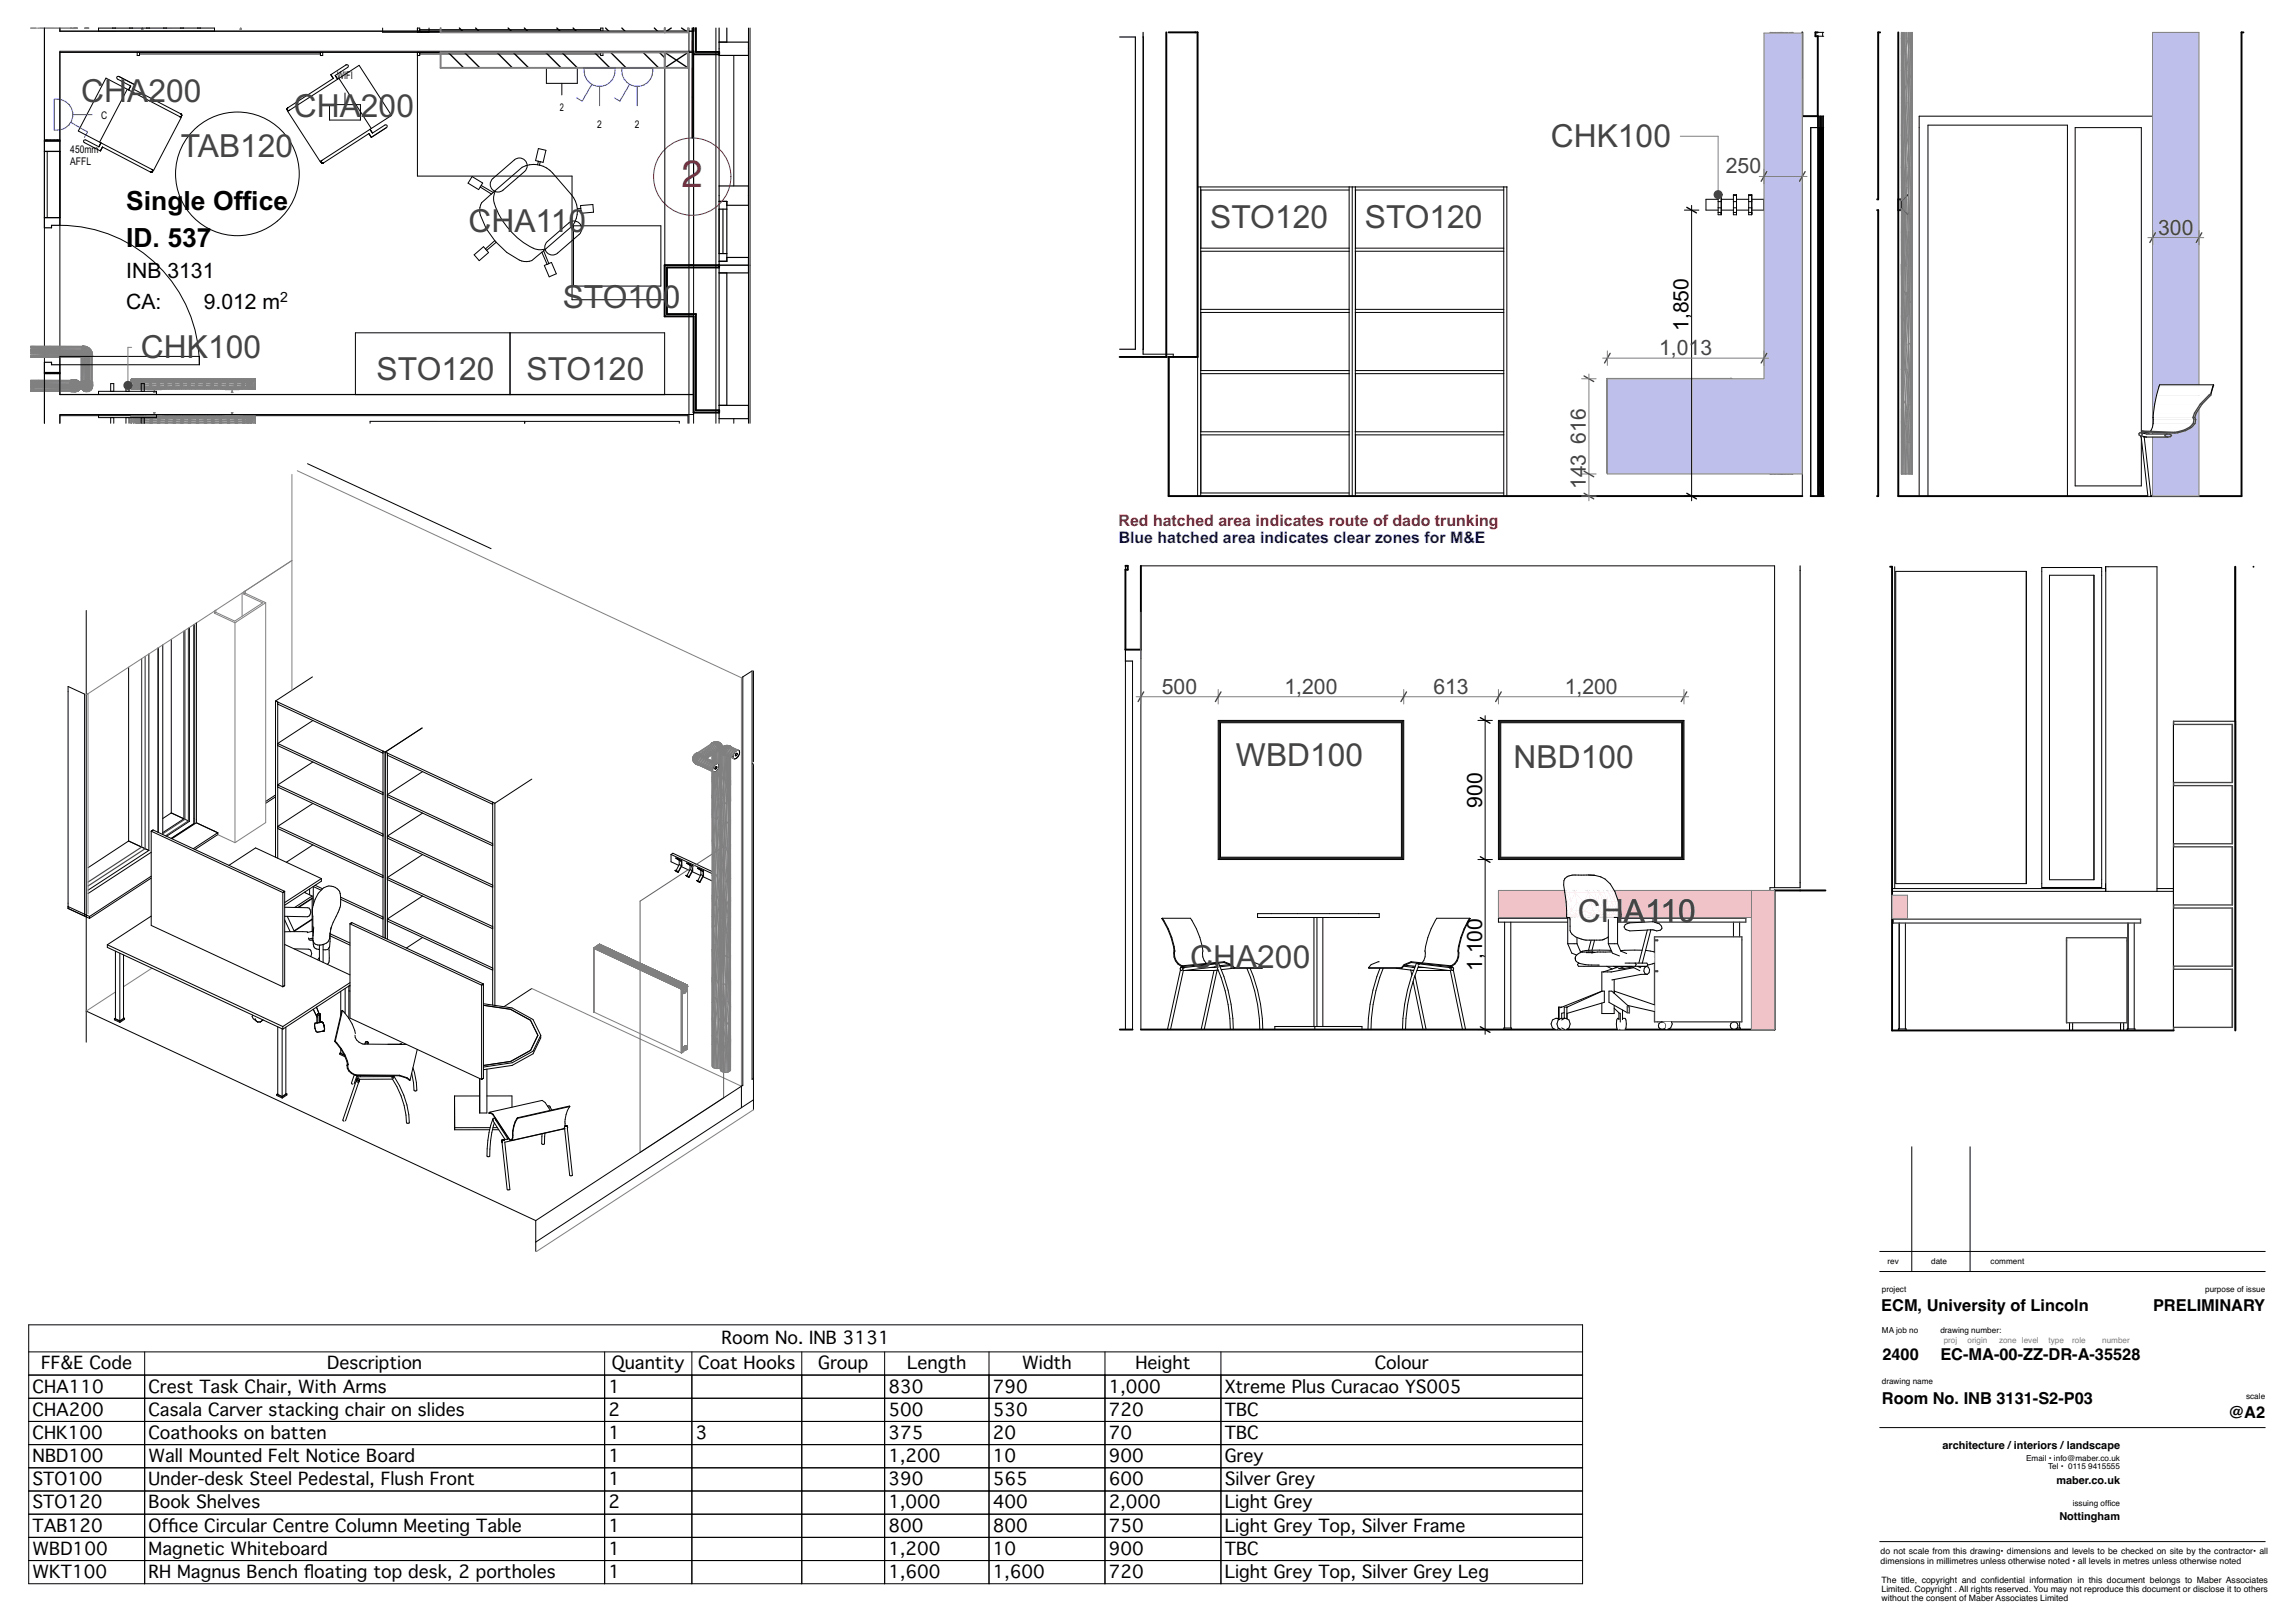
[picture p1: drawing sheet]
<svg xmlns="http://www.w3.org/2000/svg" width="594mm" height="420mm" viewBox="0 0 594 420" stroke-linecap="round" stroke-linejoin="round" font-family="sans-serif">
<defs><g id="words">
<text font-size="9.9" fill="#750077" x="176.3" y="48.4">2</text>
<g font-size="8.2" fill="#444">
<text x="21" y="26.3">CHA200</text>
<text x="76" y="30.2">CHA</text>
<text x="93.4" y="30.2">200</text>
<text x="46.8" y="40.5">TAB120</text>
<text x="401.2" y="37.9">CHK100</text>
<text x="121.2" y="60">CHA110</text>
<text x="313.1" y="58.9">STO120</text>
<text x="353.1" y="58.9">STO120</text>
<text x="145.6" y="79.7">STO100</text>
<text x="36.5" y="92.5">CHK</text>
<text x="53.8" y="92.5">100</text>
<text x="97.4" y="98.4">STO120</text>
<text x="136.2" y="98.3">STO120</text>
<text x="319.8" y="198.2">WBD100</text>
<text x="391.6" y="198.7">NBD100</text>
<text x="408.2" y="238.6">CH</text>
<text x="420.1" y="238.6">A110</text>
<text x="307.9" y="250.5">CHA200</text>
</g>
<g font-size="6.9">
<text x="32.6" y="54.4">Single Office</text>
<text x="32.6" y="63.9">ID. 537</text>
</g>
<g font-size="5.5" fill="#444">
<text x="446.5" y="44.9">250</text>
<text x="558.3" y="60.7">300</text>
<text x="429.2" y="91.9">1,013</text>
<text x="410.3" y="114.9" transform="rotate(-90 410.3 114.9)">616</text>
<text x="410.3" y="126.6" transform="rotate(-90 410.3 126.6)">143</text>
<text x="300.6" y="179.5">500</text>
<text x="332.3" y="179.5">1,200</text>
<text x="370.8" y="179.5">613</text>
<text x="404.8" y="179.5">1,200</text>
</g>
<g font-size="5.5">
<text x="32.6" y="72.1">INB 3131</text>
<text x="32.6" y="79.9">CA:</text>
<text x="52.7" y="79.9">9.012 m</text>
<text x="436.8" y="85.7" transform="rotate(-90 436.8 85.7)">1,850</text>
<text x="383.4" y="209" transform="rotate(-90 383.4 209)">900</text>
<text x="383.4" y="251.3" transform="rotate(-90 383.4 251.3)">1,100</text>
</g>
<g font-size="4.5">
<text x="186.7" y="347.9">Room No. INB 3131</text>
<text x="10.7" y="354.4">FF&amp;E Code</text>
<text x="84.6" y="354.4">Description</text>
<text x="158.3" y="354.4">Quantity</text>
<text x="180.6" y="354.4">Coat Hooks</text>
<text x="211.7" y="354.4">Group</text>
<text x="234.7" y="354.4">Length</text>
<text x="264.5" y="354.4">Width</text>
<text x="293.7" y="354.4">Height</text>
<text x="355.7" y="354.4">Colour</text>
<text x="8.4" y="360.4">CHA110</text>
<text x="38.4" y="360.4">Crest Task Chair, With Arms</text>
<text x="157.4" y="360.4">1</text>
<text x="229.9" y="360.4">830</text>
<text x="256.9" y="360.4">790</text>
<text x="286.9" y="360.4">1,000</text>
<text x="316.9" y="360.4">Xtreme Plus Curacao YS005</text>
<text x="8.4" y="366.4">CHA200</text>
<text x="38.4" y="366.4">Casala Carver stacking chair on slides</text>
<text x="157.4" y="366.4">2</text>
<text x="229.9" y="366.4">500</text>
<text x="256.9" y="366.4">530</text>
<text x="286.9" y="366.4">720</text>
<text x="316.9" y="366.4">TBC</text>
<text x="8.4" y="372.4">CHK100</text>
<text x="38.4" y="372.4">Coathooks on batten</text>
<text x="157.4" y="372.4">1</text>
<text x="180" y="372.4">3</text>
<text x="229.9" y="372.4">375</text>
<text x="256.9" y="372.4">20</text>
<text x="286.9" y="372.4">70</text>
<text x="316.9" y="372.4">TBC</text>
<text x="8.4" y="378.4">NBD100</text>
<text x="38.4" y="378.4">Wall Mounted Felt Notice Board</text>
<text x="157.4" y="378.4">1</text>
<text x="229.9" y="378.4">1,200</text>
<text x="256.9" y="378.4">10</text>
<text x="286.9" y="378.4">900</text>
<text x="316.9" y="378.4">Grey</text>
<text x="8.4" y="384.4">STO100</text>
<text x="38.4" y="384.4">Under-desk Steel Pedestal, Flush Front</text>
<text x="157.4" y="384.4">1</text>
<text x="229.9" y="384.4">390</text>
<text x="256.9" y="384.4">565</text>
<text x="286.9" y="384.4">600</text>
<text x="316.9" y="384.4">Silver Grey</text>
<text x="8.4" y="390.4">STO120</text>
<text x="38.4" y="390.4">Book Shelves</text>
<text x="157.4" y="390.4">2</text>
<text x="229.9" y="390.4">1,000</text>
<text x="256.9" y="390.4">400</text>
<text x="286.9" y="390.4">2,000</text>
<text x="316.9" y="390.4">Light Grey</text>
<text x="8.4" y="396.4">TAB120</text>
<text x="38.4" y="396.4">Offce Circular Centre Column Meeting Table</text>
<text x="43.5" y="396.4">i</text>
<text x="157.4" y="396.4">1</text>
<text x="229.9" y="396.4">800</text>
<text x="256.9" y="396.4">800</text>
<text x="286.9" y="396.4">750</text>
<text x="316.9" y="396.4">Light Grey Top, Silver Frame</text>
<text x="8.4" y="402.4">WBD100</text>
<text x="38.4" y="402.4">Magnetic Whiteboard</text>
<text x="157.4" y="402.4">1</text>
<text x="229.9" y="402.4">1,200</text>
<text x="256.9" y="402.4">10</text>
<text x="286.9" y="402.4">900</text>
<text x="316.9" y="402.4">TBC</text>
<text x="8.4" y="408.4">WKT100</text>
<text x="38.4" y="408.4">RH Magnus Bench foating top desk, 2 portholes</text>
<text x="78.6" y="408.4">l</text>
<text x="157.4" y="408.4">1</text>
<text x="229.9" y="408.4">1,600</text>
<text x="256.9" y="408.4">1,600</text>
<text x="286.9" y="408.4">720</text>
<text x="316.9" y="408.4">Light Grey Top, Silver Grey Leg</text>
</g>
<g font-size="4.2">
<text x="486.7" y="339.2">ECM, University of Lincoln</text>
<text x="557" y="339.2">PRELIMINARY</text>
<text x="487" y="352">2400</text>
<text x="502" y="352">EC-MA-00-ZZ-DR-A-35528</text>
<text x="486.9" y="363.3">Room No. INB 3131-S2-P03</text>
<text x="576.5" y="367">@A2</text>
</g>
<text font-size="4.1" fill="#c30c20" x="289.4" y="136">Red hatched area indicates route of dado trunking</text>
<text font-size="4.1" fill="#0000b3" x="289.4" y="140.5">Blue hatched area indicates clear zones for M&amp;E</text>
<text font-size="3.7" x="72.5" y="78.3">2</text>
<g font-size="2.8">
<text x="502.5" y="374.9">architecture /interiors /landscape</text>
<text x="532" y="384.1">maber.co.uk</text>
<text x="532.8" y="393.4">Nottingham</text>
</g>
<g font-size="2.7">
<text x="87.2" y="20.3">WIFI</text>
<text x="144.9" y="28.6">2</text>
<text x="26.2" y="30.7">C</text>
<text x="154.5" y="33.1">2</text>
<text x="164.3" y="33.1">2</text>
<text x="18.2" y="39.6">450mm</text>
<text x="18.2" y="42.7">AFFL</text>
</g>
<g font-size="2.3">
<text x="486.5" y="402.3">do not scale from this drawing• dimensions and levels to be checked on site by the contractor• all</text>
<text x="486.5" y="404.7">dimensions in millimetres unless otherwise noted • all levels in metres unless otherwise noted</text>
<text x="486.8" y="409.7">The title, copyright and confdential information in this document belongs to Maber Associates</text>
<text x="486.8" y="412">Limited. Copyright . All rights reserved. You may not reproduce this document or disclose it to others</text>
<text x="516.1" y="409.7">i</text>
<text x="486.8" y="414.2">without the consent of Maber Associates Limited</text>
</g>
<g font-size="2.1">
<text x="488.3" y="327.1">rev</text>
<text x="499.6" y="327.1">date</text>
<text x="515" y="327.1">comment</text>
<text x="486.8" y="334.3">project</text>
<text x="570.5" y="334.3">purpose of issue</text>
<text x="486.9" y="345">MA job no</text>
<text x="502" y="345">drawing number:</text>
<text x="486.8" y="358.2">drawing name</text>
<text x="581.1" y="362">scale</text>
<text x="524.2" y="378.1">Email • info@maber.co.uk</text>
<text x="529.9" y="380.2">Tel • 0115</text>
<text x="540.2" y="380.2">9415555</text>
<text x="536.2" y="389.8">issuing offce</text>
<text x="545.2" y="389.8">i</text>
</g>
<g font-size="2.1" fill="#7f7f7f">
<text x="502.9" y="347.6">proj</text>
<text x="509" y="347.6">origin</text>
<text x="517.2" y="347.6">zone level</text>
<text x="530" y="347.6">type</text>
<text x="536.1" y="347.6">role</text>
<text x="543.9" y="347.6">number</text>
</g>
</g></defs>
<path d="M486.3 329h99.7M486.3 323.9h99.7M486.3 369.4h99.7M486.3 398.9h99.7" fill="none" stroke="#000" stroke-width=".26"/>
<path d="M560.4 372.2h24.3v23.8h-24.3z" fill-rule="evenodd" fill="#fff"/>
<g fill="none" stroke="#000" stroke-width=".26">
<path d="M11.5 36.3h4M11.5 96.7h4M494.6 296.8v32.2M509.7 296.8v32.2M7.4 342.8h402v67h-402zM7.4 349.8h402M7.4 355.8h402M37.4 349.8v60M156.4 349.8v60M179 349.8v60M207.4 349.8v60M228.9 349.8v60"/>
<path d="M255.9 349.8v60M285.9 349.8v60M315.9 349.8v60M7.4 361.8h402M7.4 367.8h402M7.4 373.8h402M7.4 379.8h402M7.4 385.8h402M7.4 391.8h402M7.4 397.8h402M7.4 403.8h402"/>
</g>
<!-- layer: A-35-M_FFE-Zone -->
<path d="M11.5 7.3v102.2M15.5 7.3v.8h163.9v-.8M15.5 13.6h163.9v55h-7.5v13.3h7.5v20.2h-163.9zM15.5 109.5v-1.9h162.5v1.9" fill="none" stroke="#000" stroke-width=".26"/>
<!-- layer: X_03_SmallPower$0$2059 E Third Small power$0$E6100_TRNK -->
<g fill="none" stroke="#000" stroke-width=".35">
<path d="M116 13.6l4 4M118.8 7.3l1.2 1.1M120.2 13.6l4 4M123.1 7.3l1.1 1.1M128.6 13.6l4 4M131.5 7.3l1.1 1.1M132.8 13.6l4 4M135.7 7.3l1.1 1.1M141.2 13.6l4 4M144.1 7.3l1.1 1.1M145.4 13.6l4 4M148.3 7.3l1.1 1.1"/>
<path d="M153.8 13.6l4 4M156.7 7.3l1.1 1.1M158 13.6l4 4M160.9 7.3l1.1 1.1M166.4 13.6l4 4M169.3 7.3l1.1 1.1M170.6 13.6l1.4 1.4M172 13.6l6 4M173.7 7.3l-1.7 1.1M176.3 7.3l1.7 1.1M178 13.6l-6 4"/>
</g>
<!-- layer: Y-15-M-567-M_MECH_EQP.Revit MEP -->
<g fill="none" stroke="#808080" stroke-width=".26">
<path d="M36.8 7.3l-.2 .3h.4l-.2-.3M36.8 7.3h.1M62.2 7.3l-.1 .3h.4l-.2-.3M62.2 7.3h.1M33.9 98.3v2.3M33.9 98.3l.3 .1M33.9 98.3v.1M33.9 98.9h.1M33.9 98.4v1.2M33.9 98.4l1.2 .2M33.9 98.4h.1M33.9 98.4l.1 .4"/>
<path d="M33.9 98.9l.1 .5M33.9 99.6v.4M33.9 99.6l.1 .1M34 98.2v2.4M34 98.2h.1M34 98.4l17.1 .2M34 98.4l12.7 .2M34 98.4l6.7 .2M34 98.4l9.1 .2M34 98.4l4.7 .2M34 98.4l2.6 .2M34 98.4l5.1 .2"/>
<path d="M34 98.4l1 .2M34 98.4l3.1 .2M34 98.4l7.1 .2M34 98.4l1.1 .2M34 98.4l1 .4M34 98.4l1 .3M34 98.4l1 .9M34 98.8l-.1 .1M34 98.4l1 .8M34 98.8l1 .5M34 99.4l-.1 .2M34 99.1l1 .2"/>
<path d="M34 99.7l-.1 .3M34.1 98.1l-.1 .1M34.1 98.1v.2M34.1 98.1h.1M34.2 98.4h.7M34.2 98.4h-.3M34.2 98.4h.3M34.2 98.4h.4M34.2 98.4h.1M34.6 98.4h.3M34.6 98.4h-.1M34.9 98.4h-.4"/>
<path d="M35 99.7v.1M35 99.2v.1M35 98.7v.1M35 99.7l-1 .9M35 99.8v.4M35 99.7h.1M35 98.8v1.4M35 99.2h.1M35 98.7h.1M35 99.8h.1M35 98.8h.1M35 99.3h.1"/>
<path d="M35 99.3l-1 1.3M35 99.3l-1 .8M35 99.3l-1 .1M35 99.3l-1 .4M35 99.8l-1 .8M35 98.8v.4M35 99.3v.4M35 99.8v.3M35 99.6v.1M35 99.8l.1 .1M35 99.3l.1 .1M35 98.6v.1"/>
<path d="M35 99.1v.1M35 98.8l.1 .1M35 98.8l.1 1.3M35 99.8l.1 .3M35 99.6l.1 .1M35.1 99.1h.1M35.1 99.3h.7M35.1 99.8h.7M35.1 99.7h.7M35.1 99.1l-.1 .1M35.1 99.3h-.1M35.1 99.7h-.1"/>
<path d="M35.1 99.8h-.1M35.1 99.9h.1M35.1 98.6h-.1M35.1 99.6h-.1M35.1 98.9h.1M35.1 98.9l-.1 .2M35.1 99.4h.1M35.1 99.4l-.1 .2M35.1 99.9v.2M35.1 98.9h1.6M35.1 98.6h.1M35.1 99.1h-.1"/>
<path d="M35.1 99.6h.1M35.1 99.9l1.5 .2M35.1 98.9v.2M35.1 99.4v.2M35.1 98.9l-.1 .3M35.1 99.1h1.5M35.1 99.4h1.5M35.1 99.6h1.5M35.1 99.9h1.5M35.4 98.4h.4M35.4 98.4h-.5M35.5 98.9h.3"/>
<path d="M35.6 98.9h.1M35.8 98.9h.1M35.8 99.1h-.7M35.8 99.2h.1M35.8 99.6v.3M35.8 99.7h.1M35.8 99.6v.1M35.8 99.3v.1M35.8 99.2v.1M35.8 98.4h.4M35.8 99.6h.1M35.8 99.7v.1"/>
<path d="M35.8 99.3h.1M35.8 99.1h.1M35.8 99.1v.3M35.8 99.1v.1M35.8 99.8h.1M35.8 99.8v.1M35.8 99.9h.1M35.9 99.1l.1 .3M35.9 98.9h.1M35.9 99.6l-.1 .3M36 98.9h.1M36 99.1v.3"/>
<path d="M36.1 99.1v.3v-.3M36.1 99.6l-.2 .3M36.1 99.8v.1M36.2 99.1v.2M36.2 99.6l-.1 .2M36.2 99.1h.1M36.2 99.1l.1 .3M36.2 99.1v.3M36.2 99.7l-.1 .1M36.2 99.3v.1M36.2 99.3l-.1 .1M36.6 98.6h.1"/>
<path d="M36.6 99.1h.1M36.6 99.6h.1M36.7 99.1h.1M36.7 98.6h.1M36.7 98.9l-1.6 .2M36.7 99.4l-1.6 .2M36.7 99.9h-.1M36.7 99.6h.1M36.7 98.9l-.1 .2M36.7 99.4v.2M36.7 99.9v.2M36.7 98.4h-.5"/>
<path d="M36.7 98.9h.1M36.7 99.4h.1M36.7 99.9h.1M36.7 98.9v.2M36.7 98.8v.3M36.7 99.3v.3M36.7 99.8v.3M36.7 99.1h.3M36.7 99.6h.3M36.7 99.8h.3M36.7 98.8h.3M36.7 99.3h.3"/>
<path d="M36.7 98.8v.1M36.7 98.6l.1 .1M36.7 99.3v.1M36.7 99.1l.1 .1M36.7 99.8v.1M36.7 99.6l.1 .1M36.7 99.6l.3 .1M36.7 99.8l.3 .3M36.8 99.8h.2M36.8 99.7h.2M36.8 98.8h-.1M36.8 98.7h.1"/>
<path d="M36.8 99.3h-.1M36.8 99.2h.1M36.8 99.8h-.1M36.8 99.7h.1M36.8 98.7h.2M36.8 98.8h.2M36.8 99.3h.2M36.8 99.2h.2M36.8 99.3h.1M36.8 98.8h.1M36.8 99.8h.1M36.8 98.7v.1"/>
<path d="M36.8 99.2v.1M36.8 99.7v.1M36.8 99.7l.2 .1M37 98.7v.1M37 99.2v.1M37 99.2l-.2 .1M37 99.7v.1M37 98.7h.1M37 98.8h.1M37 98.8h-.2M37 99.3h.1M37 99.3h-.2"/>
<path d="M37 98.7h-.2M37 99.2h.1M37 99.8h.1M37 99.7h.1M37 99.3h-.3M37 98.8h-.3M37 99.2h-.2M37 99.8l.1 .1M37 98.8l.1 .1M37 99.3l.1 .1M37 98.6v.1M37 99.1l-.2 .1"/>
<path d="M37 98.6l-.2 .1M37 99.1v.1M37 98.8v.3M37 99.3v.3M37 99.8v.3M37 98.8l-.3 .3M37 99.3l-.3 .3M37 99.6v.1M37.1 99.9h.1M37.1 98.6h-.1M37.1 98.9h.1M37.1 98.6h-.4"/>
<path d="M37.1 99.1h-.1M37.1 99.4h.1M37.1 98.9l-.1 .2M37.1 99.6h-.1M37.1 99.9v.2M37.1 98.6h.1M37.1 99.1h.1M37.1 98.9v.2M37.1 99.4v.2M37.1 99.6h.1M37.1 99.9l1.5 .2M37.1 98.4h-.4"/>
<path d="M37.1 98.4h.4M37.5 98.4h.4M37.5 98.4h.1M37.9 98.4h.1M37.9 98.4h-.4M37.9 98.3l.3 .1M37.9 98.3v.1M38 98.4l12.6 .2M38.2 98.4h-.2M38.2 98.4h.5M38.6 99.1h-1.5M38.6 99.4h-1.5"/>
<path d="M38.6 99.6h-1.5M38.6 99.9h-1.5M38.6 99.1h.1M38.6 98.9l-1.5 .2M38.6 99.6h.1M38.6 99.4l-1.5 .2M38.6 98.9v.2M38.6 99.4v.2M38.6 99.9v.2M38.6 99.9l.1 .2M38.7 99.1h.1M38.7 99.6h.1"/>
<path d="M38.7 98.6h.1M38.7 99.9h-.1M38.7 98.9h-.1M38.7 99.4h-.1M38.7 98.9v.2M38.7 99.4v.2M38.7 99.9v.2M38.7 99.4l-.1 .2M38.7 98.9l-.1 .2M38.7 98.9h-1.6M38.7 98.9h.1M38.7 99.4h.1"/>
<path d="M38.7 99.9h.1M38.7 98.4h.4M38.7 99.1h.3M38.7 99.6h.3M38.7 99.8h.3M38.7 98.8h.3M38.7 99.3h.3M38.7 99.3v.1M38.7 98.8v.1M38.7 99.1l.1 .1M38.7 98.8v.3M38.7 99.3v.3"/>
<path d="M38.7 99.8v.3M38.7 99.8v.1M38.7 99.6l.1 .1M38.7 99.6l.3 .1M38.7 99.8l.3 .3M38.8 98.7h.1M38.8 99.8h.2M38.8 99.7h.2M38.8 98.8h-.1M38.8 99.2h.1M38.8 99.8h-.1M38.8 99.7h.1"/>
<path d="M38.8 98.7h.2M38.8 98.8h.2M38.8 99.3h.2M38.8 99.2h.2M38.8 99.8h.1M38.8 98.8h.1M38.8 99.3h.1M38.8 98.7v.1M38.8 99.2v.1M38.8 99.7v.1M38.8 99.7l.2 .1M39 99.2v.1"/>
<path d="M39 98.7v.1M39 99.7v.1M39 99.3h.1M39 99.2h.1M39 98.7h.1M39 98.8h.1M39 99.3h-.2M39 98.7h-.2M39 98.8h-.2M39 99.2l-.2 .1M39 99.7h.1M39 99.8h.1"/>
<path d="M39 99.3h-.3M39 98.8h-.3M39 99.2h-.2M39 99.8l.1 .1M39 98.8l.1 .1M39 99.3l.1 .1M39 99.1v.1M39 98.6v.1M39 98.8v.3M39 99.3v.3M39 99.8v.3M39 98.8l-.3 .3"/>
<path d="M39 99.3l-.3 .3M39 99.6v.1M39.1 98.3l-.4 .1M39.1 98.3v.1M39.1 99.9h.1M39.1 99.4h.1M39.1 99.1h-.1M39.1 98.6h-.1M39.1 98.9h.1M39.1 98.6h-.4M39.1 98.9l-.1 .2M39.1 99.6h-.1"/>
<path d="M39.1 99.9v.2M39.1 98.9h1.6M39.1 98.4h.4M39.1 99.1h.1M39.1 98.6h.1M39.1 98.9v.2M39.1 99.4v.2M39.1 99.6h.1M39.1 99.9l1.5 .2M39.1 99.1h1.5M39.1 99.4h1.5M39.1 99.6h1.5"/>
<path d="M39.1 99.9h1.5M39.4 98.4h.4M39.4 98.4h-.3M39.4 98.4h.1M39.8 98.4h.5M39.8 98.4h-.3M40.3 98.4h.2M40.5 98.4l10.1 .2M40.6 99.1h.1M40.6 99.4l-1.5 .2M40.6 99.6h.1M40.6 98.9l-1.5 .2"/>
<path d="M40.6 98.9v.2M40.6 99.4v.2M40.6 99.9v.2M40.6 99.9l.1 .2M40.6 98.4h-.3M40.6 98.4h.4M40.6 98.4h-.1M40.7 99.6h.1M40.7 99.9h-.1M40.7 99.4h-.1M40.7 99.1h.1M40.7 98.9h-.1"/>
<path d="M40.7 98.6h.1M40.7 98.9v.2M40.7 99.4v.2M40.7 99.9v.2M40.7 99.4l-.1 .2M40.7 98.9l-.1 .2M40.7 99.4h.1M40.7 98.9h.1M40.7 99.9h.1M40.7 99.1h.3M40.7 99.6h.3M40.7 99.8h.3"/>
<path d="M40.7 98.8h.3M40.7 99.3h.3M40.7 99.1l.1 .1M40.7 98.8v.1M40.7 99.8v.1M40.7 98.8v.3M40.7 99.3v.3M40.7 99.8v.3M40.7 99.6l.1 .1M40.7 99.6l.3 .1M40.7 99.8l.3 .3M40.8 99.8h.2"/>
<path d="M40.8 99.7h.2M40.8 99.2h.1M40.8 99.3h-.1M40.8 98.8h-.1M40.8 98.7h.1M40.8 99.8h-.1M40.8 99.7h.1M40.8 99.3h.1M40.8 99.8h.1M40.8 98.7h.2M40.8 98.8h.2M40.8 99.3h.2"/>
<path d="M40.8 99.2h.2M40.8 98.8h.1M40.8 99.2v.1M40.8 98.7v.1M40.8 99.7v.1M40.8 99.7l.2 .1M41 98.4l9.6 .2M41 98.7v.1M41 99.7v.1M41 99.2v.1M41 99.2l-.2 .1M41 99.8h.1"/>
<path d="M41 99.3h.1M41 98.7h.1M41 98.8h.1M41 98.7l-.2 .1M41 98.8h-.2M41 99.7h.1M41 99.2h.1M41 99.3h-.2M41 98.7h-.2M41 99.2h-.2M41 98.4h.4M41 98.4h-.4"/>
<path d="M41 98.4h.1M41 98.6v.1M41 98.8l.1 .1M41 98.6l-.2 .1M41 99.8l.1 .1M41 99.6v.1M41 99.1v.1M41 99.3l.1 .1M41 98.8v.3M41 99.3v.3M41 99.8v.3M41 99.3l-.3 .3"/>
<path d="M41 98.8l-.3 .3M41 99.8l.1 .3M41.1 99.1h-.1M41.1 98.6h-.1M41.1 98.6h-.4M41.1 98.9h.1M41.1 99.9h.1M41.1 99.6h-.1M41.1 99.4h.1M41.1 98.9v.2M41.1 99.4v.2M41.1 99.9v.2"/>
<path d="M41.1 99.4l-.1 .2M41.1 98.9l-.1 .2M41.1 98.9h1.6M41.1 98.6h.1M41.1 99.9l1.5 .2M41.1 99.6h.1M41.1 99.1h.1M41.1 99.1h1.5M41.1 99.4h1.5M41.1 99.6h1.5M41.4 98.3l.3 .1M41.4 98.3v.1"/>
<path d="M41.4 98.4h.3M41.4 98.4h-.4M42.1 98.4h-.4M42.1 98.4h.4M42.4 98.4h.3M42.4 98.4h.1M42.5 98.3l-.4 .1M42.5 98.3l-.1 .1M42.5 98.4l8.1 .2M42.6 99.9h-1.5v.2M42.6 98.6h.1M42.6 99.4l-1.5 .2"/>
<path d="M42.6 99.6h.1M42.6 99.1h.1M42.6 98.9v.2M42.6 99.4v.2M42.6 99.9v.2M42.6 98.9l-1.5 .2M42.6 99.9l.1 .2M42.7 99.6h.1M42.7 99.9h-.1M42.7 99.4h-.1M42.7 98.6h.1M42.7 98.9h-.1"/>
<path d="M42.7 99.1h.1M42.7 99.4l-.1 .2M42.7 98.9l-.1 .2M42.7 98.9h.1M42.7 99.4h.1M42.7 99.4v.2M42.7 98.9v.2M42.7 99.9v.2M42.7 99.9h.1M42.7 98.4h-.2M42.7 99.1h.3M42.7 99.6h.3"/>
<path d="M42.7 99.8h.3M42.7 98.8h.3M42.7 99.3h.3M42.7 99.3v.1M42.7 98.8v.1M42.7 98.6l.1 .1M42.7 99.1l.1 .1M42.7 98.8v.3M42.7 99.3v.3M42.7 99.8v.3M42.7 99.8v.1M42.7 99.6l.1 .1"/>
<path d="M42.7 99.6l.3 .1M42.7 99.8l.3 .3M42.8 99.8h.2M42.8 99.7h.2M42.8 98.8h-.1M42.8 98.7h.1M42.8 99.3h-.1M42.8 99.2h.1M42.8 99.8h-.1M42.8 99.7h.1M42.8 98.7h.2M42.8 98.8h.2"/>
<path d="M42.8 99.3h.2M42.8 99.2h.2M42.8 99.8h.1M42.8 99.3h.1M42.8 98.8h.1M42.8 99.7l.2 .1M42.8 98.7v.1M42.8 99.2v.1M42.8 99.7v.1M43 99.2v.1M43 98.7v.1M43 99.2l-.2 .1"/>
<path d="M43 99.7v.1M43 99.3h.1M43 99.2h.1M43 98.7h.1M43 98.8h.1M43 98.7h-.2M43 98.8h-.2M43 99.3h-.2M43 99.7h.1M43 99.8h.1M43 99.2h-.2M43 99.3l.1 .1"/>
<path d="M43 99.1v.1M43 98.6v.1M43 98.8l.1 .1M43 98.6l-.2 .1M43 98.8v.3M43 99.3v.3M43 99.8v.3M43 98.8l-.3 .3M43 99.3l-.3 .3M43 99.6v.1M43 99.8l.1 .1M43 99.8l.1 .3"/>
<path d="M43.1 99.9h.1M43.1 99.4h.1M43.1 99.1h-.1M43.1 98.6h-.1M43.1 98.9h.1M43.1 98.6h-.4M43.1 98.9v.2M43.1 99.4v.2M43.1 99.9v.2M43.1 98.9l-.1 .2M43.1 99.4l-.1 .2M43.1 99.6h-.1"/>
<path d="M43.1 98.9h1.6M43.1 98.4h-.4M43.1 98.4h.4M43.1 99.1h.1M43.1 98.6h.1M43.1 99.6h.1M43.1 99.9l1.5 .2M43.1 99.1h1.5M43.1 99.4h1.5M43.1 99.6h1.5M43.5 98.4h.1M43.9 98.4h.1"/>
<path d="M43.9 98.4h-.4M44 98.3l.2 .1M44 98.3l-.5 .1M44 98.3l-.1 .1M44 98.4l6.6 .2M44.2 98.4h.4M44.2 98.4h-.2M44.6 98.4h.4M44.6 99.9h-1.5v.2M44.6 99.4l-1.5 .2M44.6 98.6h.1M44.6 99.6h.1"/>
<path d="M44.6 99.1h.1M44.6 98.9l-1.5 .2M44.6 98.9v.2M44.6 99.4v.2M44.6 99.9v.2M44.6 99.9l.1 .2M44.7 99.6h.1M44.7 99.9h-.1M44.7 99.4h-.1M44.7 98.6h.4M44.7 99.1h.1M44.7 98.9h-.1"/>
<path d="M44.7 98.6h.1M44.7 98.9l-.1 .2M44.7 99.4l-.1 .2M44.7 99.4v.2M44.7 99.4h.1M44.7 98.9h.1M44.7 98.9v.2M44.7 99.9v.2M44.7 99.9h.1M44.7 99.1h.3M44.7 99.6h.3M44.7 99.8h.3"/>
<path d="M44.7 98.8h.3M44.7 99.3h.3M44.7 99.3v.1M44.7 98.8v.1M44.7 99.1l.1 .1M44.7 98.6l.1 .1M44.7 98.8v.3M44.7 99.3v.3M44.7 99.8v.3M44.7 99.8v.1M44.7 99.6l.1 .1M44.7 99.6l.3 .1"/>
<path d="M44.7 99.8l.3 .3M44.8 99.8h.2M44.8 99.7h.2M44.8 98.7h.1M44.8 99.2h.1M44.8 99.3h-.1M44.8 98.8h-.1M44.8 99.8h-.1M44.8 99.7h.1M44.8 99.8h.1M44.8 99.3h.1M44.8 98.7h.2"/>
<path d="M44.8 98.8h.2M44.8 99.3h.2M44.8 99.2h.2M44.8 99.2v.1M44.8 98.8h.1M44.8 99.7l.2 .1M44.8 98.7v.1M44.8 99.7v.1M44.9 98.4h-.3M44.9 98.4h.1M45 98.3l-.4 .1M45 98.3l.2 .1"/>
<path d="M45 98.3l-.1 .1M45 98.4l5.6 .2M45 99.2v.1M45 98.7v.1M45 99.7v.1M45 99.3h.1M45 99.2h.1M45 98.7h.1M45 98.8h.1M45 98.8h-.2M45 99.8h.1M45 99.3h-.2"/>
<path d="M45 98.7h-.2M45 99.2l-.2 .1M45 99.7h.1M45 99.2h-.2M45 98.6v.1M45 99.3l.1 .1M45 99.1v.1M45 98.8l.1 .1M45 98.6l-.2 .1M45 98.8v.3M45 99.3v.3M45 99.8v.3"/>
<path d="M45 98.8l-.3 .3M45 99.3l-.3 .3M45 99.6v.1M45 99.8l.1 .1M45 99.8l.1 .3M45.1 98.6h-.4M45.1 99.4h.1M45.1 99.1h-.1M45.1 98.6h-.1M45.1 98.9h.1M45.1 98.9l-.1 .2M45.1 98.9v.2"/>
<path d="M45.1 99.4v.2M45.1 99.9v.2M45.1 99.4l-.1 .2M45.1 99.6h-.1M45.1 99.9h.1M45.1 98.9h1.6M45.1 99.1h.1M45.1 98.6h.1M45.1 99.6h.1M45.1 99.9l1.5 .2M45.1 99.1h1.5M45.1 99.4h1.5"/>
<path d="M45.1 99.6h1.5M45.2 98.4h.4M45.2 98.4h-.2M45.2 98.4h.3M45.5 98.3l.4 .1M45.5 98.3l-.3 .1M45.5 98.3l.1 .1M45.5 98.4l5.1 .2M45.6 98.4h-.1M45.9 98.4h-.3M45.9 98.4h.1M45.9 98.4h-.4"/>
<path d="M46 98.4l5.1 .2M46.2 98.4h.4M46.2 98.4h-.3M46.2 98.4h.3M46.2 98.4h-.2M46.5 98.4l4.1 .2M46.6 98.4h.4M46.6 98.4h-.1M46.6 99.9h-1.5v.2M46.6 99.1h.1M46.6 99.6h.1M46.6 98.9l-1.5 .2"/>
<path d="M46.6 98.9v.2M46.6 99.4v.2M46.6 99.9v.2M46.6 99.4l-1.5 .2M46.6 99.9l.1 .2M46.7 99.9h-.1M46.7 99.4h-.1M46.7 98.6h.4M46.7 98.6h.1M46.7 99.1h.1M46.7 98.9h-.1M46.7 98.9l-.1 .2"/>
<path d="M46.7 99.4l-.1 .2M46.7 99.6h.1M46.7 99.4v.2M46.7 99.4h.1M46.7 98.9h.1M46.7 98.9v.2M46.7 99.9v.2M46.7 99.9h.1M46.7 99.1h.3M46.7 99.6h.3M46.7 99.8h.3M46.7 98.8h.3"/>
<path d="M46.7 99.3h.3M46.7 99.3v.1M46.7 99.1l.1 .1M46.7 98.8v.1M46.7 98.6l.1 .1M46.7 98.8v.3M46.7 99.3v.3M46.7 99.8v.3M46.7 99.8v.1M46.7 99.6l.1 .1M46.7 99.6l.3 .1M46.7 99.8l.3 .3"/>
<path d="M46.8 99.8h.2M46.8 99.7h.2M46.8 99.2h.1M46.8 99.3h-.1M46.8 98.8h-.1M46.8 98.7h.1M46.8 99.8h-.1M46.8 99.7h.1M46.8 98.7h.2M46.8 98.8h.2M46.8 99.3h.2M46.8 99.2h.2"/>
<path d="M46.8 99.8h.1M46.8 99.3h.1M46.8 98.8h.1M46.8 99.2v.1M46.8 98.7v.1M46.8 99.7v.1M46.8 99.7l.2 .1M47 98.3l.4 .1M47 98.3l-.4 .1M47 98.3v.1M47 98.4l3.6 .2M47 99.2v.1"/>
<path d="M47 98.7v.1M47 99.2l-.2 .1M47 99.7v.1M47 99.3h.1M47 99.2h.1M47 98.7h.1M47 98.8h.1M47 98.7l-.2 .1M47 98.8h-.2M47 99.3h-.2M47 99.7h.1M47 99.8h.1"/>
<path d="M47 98.7h-.2M47 99.2h-.2M47 98.6v.1M47 99.3l.1 .1M47 99.1v.1M47 98.8l.1 .1M47 98.6l-.2 .1M47 98.8v.3M47 99.3v.3M47 99.8v.3M47 99.3l-.3 .3M47 98.8l-.3 .3"/>
<path d="M47 99.6v.1M47 99.8l.1 .1M47 99.8l.1 .3M47.1 99.4h.1M47.1 99.1h-.1M47.1 98.6h-.4M47.1 98.6h-.1M47.1 98.9h.1M47.1 99.4l-.1 .2M47.1 98.9v.2M47.1 99.4v.2M47.1 99.9v.2"/>
<path d="M47.1 98.9l-.1 .2M47.1 99.6h-.1M47.1 99.9h.1M47.1 98.9h1.6M47.1 99.1h.1M47.1 99.6h.1M47.1 98.6h.1M47.1 99.9l1.5 .2M47.1 99.1h1.5M47.1 99.4h1.5M47.1 99.6h1.5M47.4 98.4h.1"/>
<path d="M47.4 98.4h.3M47.4 98.4h-.4M47.5 98.4l3.1 .2M47.7 98.4h.3M47.7 98.4h-.2M48 98.4l2.6 .2M48.2 98.4h-.5M48.2 98.4h.3M48.2 98.4h-.2M48.5 98.4l2.1 .2M48.6 99.9h-1.5v.2M48.6 99.4l-1.5 .2"/>
<path d="M48.6 98.6h.1M48.6 98.9l-1.5 .2M48.6 99.6h.1M48.6 99.1h.1M48.6 98.9v.2M48.6 99.4v.2M48.6 99.9v.2M48.6 99.9l.1 .2M48.7 99.4h-.1M48.7 98.6h.4M48.7 99.9h-.1M48.7 98.6h.1"/>
<path d="M48.7 99.1h.1M48.7 98.9h-.1M48.7 99.6h.1M48.7 98.9l-.1 .2M48.7 99.4l-.1 .2M48.7 99.4v.2M48.7 99.4h.1M48.7 98.9h.1M48.7 98.9v.2M48.7 99.9v.2M48.7 99.9h.1M48.7 98.4h-.5"/>
<path d="M48.7 98.4h-.2M48.7 99.1h.3M48.7 99.6h.3M48.7 99.8h.3M48.7 98.8v.1M48.7 98.8h.3M48.7 99.3h.3M48.7 99.3v.1M48.7 99.1l.1 .1M48.7 98.6l.1 .1M48.7 98.8v.3M48.7 99.3v.3"/>
<path d="M48.7 99.8v.3M48.7 99.8v.1M48.7 99.6l.1 .1M48.7 99.6l.3 .1M48.7 99.8l.3 .3M48.8 99.8h.2M48.8 99.7h.2M48.8 98.7h.1M48.8 99.7h.1M48.8 99.2h.1M48.8 99.3h-.1M48.8 98.8h-.1"/>
<path d="M48.8 99.8h-.1M48.8 98.7h.2M48.8 98.8h.2M48.8 99.3h.2M48.8 99.2h.2M48.8 99.3h.1M48.8 98.8h.1M48.8 99.8h.1M48.8 99.2v.1M48.8 98.7v.1M48.8 99.7v.1M48.8 99.7l.2 .1"/>
<path d="M49 98.3l-.3 .1M49 98.4l1.6 .2M49 99.2v.1M49 99.2l-.2 .1M49 99.7v.1M49 98.7v.1M49 98.8h.1M49 99.2h.1M49 99.3h.1M49 99.8h.1M49 98.7l-.2 .1M49 98.8h-.2"/>
<path d="M49 99.3h-.2M49 99.7h.1M49 98.7h.1M49 98.7h-.2M49 99.2h-.2M49 98.6v.1M49 98.8l.1 .1M49 99.1v.1M49 99.3l.1 .1M49 98.6l-.2 .1M49 98.8l-.3 .3M49 99.3l-.3 .3"/>
<path d="M49 98.8v.3M49 99.3v.3M49 99.8v.3M49 99.6v.1M49 99.8l.1 .1M49 99.8l.1 .3M49.1 98.6h-.1M49.1 98.9h.1M49.1 99.1h-.1M49.1 99.4h.1M49.1 98.6h-.4M49.1 98.9l-.1 .2"/>
<path d="M49.1 98.9v.2M49.1 99.4v.2M49.1 99.9v.2M49.1 99.4l-.1 .2M49.1 99.6h-.1M49.1 99.9h.1M49.1 98.9h1.6M49.1 98.4h.3M49.1 98.4h-.4M49.1 98.4h-.1M49.1 98.6h.1M49.1 98.9l1.6 .2"/>
<path d="M49.1 99.1h.1M49.1 99.4l1.6 .2M49.1 99.6h.1M49.1 99.1v-.2v.2M49.1 99.4h1.5M49.1 99.9h1.5M49.4 98.4h.1M49.4 98.4h-.4M49.5 98.3l.2 .1M49.5 98.3l-.4 .1M49.5 98.3l-.1 .1M49.5 98.4l1.1 .2"/>
<path d="M49.7 98.4h-.3M49.7 98.4h.5M49.7 98.4h.3M49.7 98.4h-.2M50 98.4l.6 .2M50.2 98.4h.4M50.2 98.4h-.2M50.2 98.4h.3M50.5 98.4l.1 .2M50.5 98.3l.4 .1M50.5 98.3l-.3 .1M50.5 98.3l.1 .1"/>
<path d="M50.6 98.4h.4M50.6 98.4h-.1M50.6 98.9v.2h-1.5M50.6 99.4v.2h-1.5M50.6 98.6h.1M50.6 98.9l.1 .2M50.6 99.9l-1.5 .2M50.6 99.4l.1 .2M50.6 99.9v.2M50.7 99.4h-.1M50.7 98.9h-.1M50.7 99.9h-.1"/>
<path d="M50.7 99.1h.1M50.7 99.4v.2M50.7 99.6h.1M50.7 99.9l-.1 .2M50.7 98.6h.1M50.7 98.9h.1M50.7 98.6h.3M50.7 99.4h.1M50.7 98.9v.2M50.7 99.9v.2M50.7 99.9h.1M50.7 99.1h.3"/>
<path d="M50.7 99.6h.3M50.7 99.8h.3M50.7 98.8v.1M50.7 98.6l.1 .1M50.7 98.8h.3M50.7 98.6l.3 .1M50.7 99.3v.1M50.7 99.3h.3M50.7 99.1l.1 .1M50.7 99.3l.3 .3M50.7 98.8v.3M50.7 99.3v.3"/>
<path d="M50.7 99.8v.3M50.7 98.8l.3 .3M50.7 99.8v.1M50.7 99.6l.1 .1M50.8 99.8h.2M50.8 99.7h.2M50.8 98.8h-.1M50.8 98.7h.1M50.8 98.7h.2M50.8 99.3h-.1M50.8 99.2h.1M50.8 99.2h.2"/>
<path d="M50.8 99.8h-.1M50.8 99.7h.1M50.8 98.8h.2M50.8 99.3h.2M50.8 99.3h.1M50.8 98.8h.1M50.8 99.8h.1M50.8 98.7v.1M50.8 99.2v.1M50.8 99.2l.2 .1M50.8 99.7v.1M50.9 98.4h-.3"/>
<path d="M50.9 98.4h.3M50.9 98.4h.1M51 98.7v.1M51 99.2v.1M51 99.7v.1M51 98.4l-.4 .2M51 98.7h.1M51 98.8h.1M51 99.2h.1M51 99.3h.1M51 99.7h.1M51 99.8h.1"/>
<path d="M51 99.7l-.2 .1M51 99.8h-.2M51 99.8h-.3M51 98.6v.1M51 98.8l.1 .1M51 99.1v.1M51 99.3l.1 .1M51 98.8v.3M51 99.3v.3M51 99.8v.3M51 99.3l.1 .3M51 98.8l.1 .3"/>
<path d="M51 99.6v.1M51 99.8l.1 .1M51 99.6l-.2 .1M51 99.8l-.3 .3M51.1 98.6h-.1M51.1 98.9h.1M51.1 99.1h-.1M51.1 99.4h.1M51.1 98.9v.2M51.1 99.4v.2M51.1 99.9v.2M51.1 99.6h-.1"/>
<path d="M51.1 99.9h.1M51.1 99.9l-.1 .2M51.1 98.9h1.6M51.1 98.6h.1M51.1 98.9l1.6 .2M51.1 99.1h.1M51.1 99.4l1.6 .2M51.1 99.6h.1M51.1 99.9h1.5M51.2 98.4h.3M51.2 98.4h.5M51.2 98.4h-.2"/>
<path d="M51.5 98.4l-.9 .2M51.7 98.4h.4M51.7 98.4h-.2M51.7 98.4h.3M52 98.4l-1.4 .2M52 98.3l.1 .1M52 98.3l.4 .1M52 98.3l-.3 .1M52.1 98.4h-.1M52.1 98.4h.4M52.4 98.4h-.3M52.4 98.4h.3"/>
<path d="M52.4 98.4h.1M52.5 98.4l-1.9 .2M52.6 98.9v.2h-1.5M52.6 99.4h-1.5v.2M52.6 99.4v.2h-1.5M52.6 99.9v.2M52.6 98.9l.1 .2M52.6 99.9l-1.5 .2M52.6 99.4l.1 .2M52.7 99.9h-.1M52.7 98.6h.4M52.7 98.9h-.1"/>
<path d="M52.7 98.6h.1M52.7 99.4h-.1M52.7 99.1h.1M52.7 99.6h.1M52.7 99.4v.2M52.7 99.9l-.1 .2M52.7 98.9h.1M52.7 98.6h.3M52.7 99.4h.1M52.7 98.9v.2M52.7 99.9v.2M52.7 99.9h.1"/>
<path d="M52.7 98.4h.3M52.7 98.4h-.2M52.7 99.1h.3M52.7 99.6h.3M52.7 99.8h.3M52.7 98.8v.1M52.7 98.6l.1 .1M52.7 98.6l.3 .1M52.7 98.8h.3M52.7 99.3v.1M52.7 99.1l.1 .1M52.7 99.3h.3"/>
<path d="M52.7 98.8v.3M52.7 99.3v.3M52.7 99.8v.3M52.7 98.8l.3 .3M52.7 99.3l.3 .3M52.7 99.8v.1M52.7 99.6l.1 .1M52.8 99.8h.2M52.8 99.7h.2M52.8 98.7h.2M52.8 98.8h-.1M52.8 98.7h.1"/>
<path d="M52.8 99.2h.2M52.8 99.3h-.1M52.8 99.2h.1M52.8 99.7h.1M52.8 99.8h-.1M52.8 98.8h.2M52.8 99.3h.2M52.8 99.3h.1M52.8 98.7l.2 .1M52.8 98.8h.1M52.8 99.8h.1M52.8 98.7v.1"/>
<path d="M52.8 99.2v.1M52.8 99.2l.2 .1M52.8 99.7v.1M53 98.7v.1M53 99.2v.1M53 99.7v.1M53 99.7l-.2 .1M53 98.4l-2.4 .2M53 98.7h.1M53 98.8h.1M53 99.3h.1M53 99.2h.1"/>
<path d="M53 99.8h.1M53 99.7h.1M53 99.7h-.2M53 99.8h-.2M53 99.8h-.3M53 98.8l.1 .1M53 98.6v.1M53 99.3l.1 .1M53 99.8l.1 .1M53 99.1v.1M53 98.8v.3M53 99.3v.3"/>
<path d="M53 99.8v.3M53 98.8l.1 .3M53 99.6v.1M53 99.6l-.2 .1M53 99.8l-.3 .3M53.1 98.9h.1M53.1 99.4h.1M53.1 99.1h-.1M53.1 99.4v.2M53.1 98.9v.2M53.1 99.6h-.1M53.1 99.9h.1"/>
<path d="M53.1 98.9h1.6M53.1 98.4h-.1M53.1 98.4h-.4M53.1 98.4h.4M53.1 98.6h.1M53.1 99.4l1.6 .2M53.1 99.1h.1M53.1 99.9v.2M53.1 99.6h.1M53.1 99.1h1.5M53.1 99.6h1.5M53.1 99.9h1.5"/>
<path d="M53.1 98.9l1.6 .2M53.5 98.4l-2.9 .2M53.5 98.3l.4 .1M53.5 98.3l-.4 .1M53.5 98.3v.1M53.9 98.4h.3M53.9 98.4h-.4M53.9 98.4h.1M54 98.4l-3.4 .2M54.2 98.4h-.2M54.2 98.4h.3M54.5 98.4l-3.9 .2"/>
<path d="M54.5 98.3l.4 .1M54.5 98.3l-.3 .1M54.5 98.3l.1 .1M54.6 98.4h.4M54.6 98.4h-.1M54.6 99.4h-1.5v.2M54.6 98.6h.5M54.6 98.6h.1M54.6 98.9l.1 .2M54.6 99.9l-1.5 .2M54.7 99.9h-.1M54.7 98.9h-.1"/>
<path d="M54.7 98.6h.1M54.7 98.6h.4M54.7 99.4h-.1M54.7 99.1h.1M54.7 99.4v.2M54.7 99.9v.2M54.7 98.9v.2M54.7 99.6h.1M54.7 99.9l-.1 .2M54.7 98.9h.1M54.7 99.4h.1M54.7 99.9h.1"/>
<path d="M54.7 99.1h.3M54.7 99.6h.3M54.7 99.8h.3M54.7 98.8v.1M54.7 98.6l.1 .1M54.7 98.6l.3 .1M54.7 98.8h.3M54.7 99.3v.1M54.7 99.3l.3 .3M54.7 99.1l.1 .1M54.7 99.3h.3M54.7 98.8v.3"/>
<path d="M54.7 99.8v.3M54.7 98.8l.3 .3M54.7 99.8v.1M54.7 99.6l.1 .1M54.8 99.8h.2M54.8 99.7h.2M54.8 98.8h-.1M54.8 98.7h.1M54.8 98.8h.2M54.8 98.7h.2M54.8 99.3h.2M54.8 99.2h.1"/>
<path d="M54.8 99.3h-.1M54.8 99.2h.2M54.8 99.8h-.1M54.8 99.7h.1M54.8 99.3h.1M54.8 99.8h.1M54.8 98.8h.1M54.8 98.7l.2 .1M54.8 98.7v.1M54.8 99.2v.1M54.8 99.2l.2 .1M54.8 99.7v.1"/>
<path d="M54.9 98.4h.1M55 98.7v.1M55 99.2v.1M55 99.7v.1M55 98.7h.1M55 98.8h.1M55 99.3h.1M55 99.2h.1M55 99.8h.1M55 99.7h.1M55 99.7l-.2 .1M55 99.8h-.2"/>
<path d="M55 98.4l-4.4 .2M55 99.8h-.3M55 98.6v.1M55 98.8l.1 .1M55 99.1v.1M55 98.8l.1 .3M55 98.8v.3M55 99.3v.3M55 99.8v.3M55 99.6l-.2 .1M55 99.6v.1M55 99.8l.1 .1"/>
<path d="M55 99.8l-.3 .3M55.1 98.9h.1M55.1 99.1h-.1M55.1 99.4h.1M55.1 98.9v.2M55.1 99.4v.2M55.1 99.6h-.1M55.1 99.9h.1M55.1 98.9h1.6M55.1 98.9l1.6 .2M55.1 98.6h.1M55.1 99.1h.1"/>
<path d="M55.1 99.4l1.6 .2M55.1 99.9v.2M55.1 99.6h.1M55.1 99.1h1.5M55.1 99.6h1.5M55.1 99.9h1.5M55.3 98.4h.3M55.3 98.4h-.3M55.3 98.4h-.4M55.3 98.4h.2M55.5 98.4l-4.9 .2M55.6 98.4h-.1"/>
<path d="M55.6 98.4h.4M56 98.4l-5.4 .2M56 98.3l.4 .1M56 98.3l-.4 .1M56 98.3v.1M56.4 98.4h.3M56.4 98.4h-.4M56.6 99.4h-1.5v.2M56.6 98.6h.1M56.6 98.6h.5M56.7 99.4h-.1M56.7 98.6h.4"/>
<path d="M56.7 98.9h-.1M56.7 98.6h.1M56.7 99.1h.1M56.7 98.9v.2M56.7 99.4v.2M56.7 99.9v.2M56.7 99.6h.1M56.7 99.9l-1.6 .2M56.7 99.9l-.1 .2M56.7 98.9h.1M56.7 98.6h.3M56.7 99.4h.1"/>
<path d="M56.7 99.9h.1M56.7 99.1h.3M56.7 99.6h.3M56.7 99.8h.3M56.7 98.8v.1M56.7 98.6l.1 .1M56.7 98.8h.3M56.7 98.6l.3 .1M56.7 99.3v.1M56.7 99.1l.1 .1M56.7 99.3h.3M56.7 99.1l.3 .1"/>
<path d="M56.7 98.8v.3M56.7 99.3v.3M56.7 99.8v.3M56.7 98.8l.3 .3M56.7 99.3l.3 .3M56.7 99.8v.1M56.7 99.6l.1 .1M56.7 98.4h.3M56.8 98.7h.1M56.8 99.8h.2M56.8 99.7h.2M56.8 98.8h-.1"/>
<path d="M56.8 98.8h.2M56.8 98.7h.2M56.8 99.3h.2M56.8 99.3h-.1M56.8 99.2h.1M56.8 99.2h.2M56.8 99.7h.1M56.8 99.8h-.1M56.8 99.3h.1M56.8 98.8h.1M56.8 99.8h.1M56.8 99.2l.2 .1"/>
<path d="M56.8 98.7v.1M56.8 99.2v.1M56.8 99.7v.1M57 98.7v.1M57 99.2v.1M57 99.7v.1M57 98.7h.1M57 98.8h.1M57 99.2h.1M57 99.3h.1M57 99.7h.1M57 99.8h.1"/>
<path d="M57 99.7l-.2 .1M57 98.4l-6.4 .2M57 99.8h-.3M57 98.3l-.3 .1M57 98.3l.4 .1M57 98.3l.1 .1M57 98.6v.1M57 98.8l.1 .1M57 99.1v.1M57 99.3l.1 .1M57 98.8v.3M57 99.3v.3"/>
<path d="M57 99.8v.3M57 98.8l.1 .3M57 99.6v.1M57 99.8l.1 .1M57 99.8l-.3 .3M57 99.6l-.2 .1M57.1 98.6h-.1M57.1 98.9h.1M57.1 99.1h-.1M57.1 99.4h.1M57.1 98.9v.2M57.1 99.4v.2"/>
<path d="M57.1 99.6h-.1M57.1 99.9h.1M57.1 98.9h1.6M57.1 98.4h-.1M57.1 98.4h.4M57.1 99.4l1.6 .2M57.1 98.9l1.6 .2M57.1 98.6h.1M57.1 99.1h.1M57.1 99.9v.2M57.1 99.6h.1M57.1 99.1h1.5"/>
<path d="M57.1 99.4h1.5M57.1 99.6h1.5M57.1 99.9h1.5M57.4 98.4h.1M57.9 98.4h.4M57.9 98.4h.1M57.9 98.4h-.5M57.9 98.4h-.4M58 98.4l-7.4 .2M58.3 98.4h-.3M58.6 98.4h-.3M58.6 98.4h.4"/>
<path d="M58.6 98.3l-.3 .1M58.6 98.3v.1M58.6 98.6h.5M58.6 98.6h.1M58.7 99.4h-.1M58.7 98.6h.1M58.7 99.6h.1M58.7 98.9h-.1M58.7 98.6h.4M58.7 99.1h.1M58.7 98.9v.2M58.7 99.4v.2"/>
<path d="M58.7 99.9v.2M58.7 99.9l-1.6 .2M58.7 99.9l-.1 .2M58.7 98.9h.1M58.7 98.6h.3M58.7 99.4h.1M58.7 99.9h.1M58.7 99.1h.3M58.7 99.6h.3M58.7 99.8h.3M58.7 98.8v.1M58.7 99.3v.1"/>
<path d="M58.7 98.6l.3 .1M58.7 98.6l.1 .1M58.7 99.1l.3 .1M58.7 98.8h.3M58.7 98.8v.3M58.7 99.3v.3M58.7 99.8v.3M58.7 99.1l.1 .1M58.7 99.3l.3 .3M58.7 99.3h.3M58.7 98.8l.3 .3M58.7 99.8v.1"/>
<path d="M58.7 99.6l.1 .1M58.8 98.7h.2M58.8 98.7h.1M58.8 98.8h-.1M58.8 99.3h.2M58.8 98.8h.2M58.8 99.3h-.1M58.8 99.2h.1M58.8 99.2h.2M58.8 99.7h.1M58.8 99.8h-.1M58.8 99.8h.1"/>
<path d="M58.8 99.3h.1M58.8 98.8h.1M58.8 99.2l.2 .1M58.8 98.7v.1M58.8 99.2v.1M58.8 99.7v.1M59 98.4h-.4M59 98.4h.1M59 99.7h-.2M59 98.7v.1M59 99.2v.1M59 99.7v.1"/>
<path d="M59 99.7l-.2 .1M59 98.7h.1M59 98.8h.1M59 99.3h.1M59 99.2h.1M59 99.8h.1M59 99.7h.1M59 99.8h-.2M59 99.8h-.3M59 98.6v.1M59 98.8l.1 .1M59 99.3l.1 .1"/>
<path d="M59 99.1v.1M59 98.8v.3M59 99.3v.3M59 99.8v.3M59 98.8l.1 .3M59 99.6v.1M59 99.8l.1 .1M59 99.6l-.2 .1M59 99.8l-.3 .3M59.1 98.6h-.1M59.1 98.9h.1M59.1 99.4h.1"/>
<path d="M59.1 99.1h-.1M59.1 99.4v.2M59.1 98.9v.2M59.1 99.6h-.1M59.1 99.9h.1M59.1 98.9h1.6M59.1 98.9l1.6 .2M59.1 98.6h.1M59.1 99.4l1.6 .2M59.1 99.1h.1M59.1 99.9v.2M59.1 99.6h.1"/>
<path d="M59.1 99.1h1.5M59.1 99.4h1.5M59.1 99.6h1.5M59.1 99.9h1.5M59.5 98.4l-8.9 .2M59.5 98.4h.4M59.5 98.4h-.5M59.5 98.4h.1M59.9 98.4h.5M59.9 98.4h.9M59.9 98.4h-.4M60.3 98.3l.1 .1"/>
<path d="M60.4 98.4h.4M60.6 98.6h.5M60.6 98.6h.1M60.6 99.9l-1.5 .2M60.7 99.4h-.1M60.7 99.9h-.1M60.7 98.6h.4M60.7 99.1h.1M60.7 98.9h-.1M60.7 98.6h.1M60.7 99.4v.2M60.7 98.9v.2"/>
<path d="M60.7 99.9v.2M60.7 99.6h.1M60.7 99.9l-.1 .2M60.7 98.9h.1M60.7 99.4h.1M60.7 99.9h.1M60.7 98.6h.3M60.7 98.8v.1M60.7 99.1h.3M60.7 99.3v.1M60.7 99.6h.3M60.7 99.8h.3"/>
<path d="M60.7 99.1l.1 .1M60.7 98.6l.1 .1M60.7 98.6l.3 .1M60.7 98.8h.3M60.7 98.8v.3M60.7 99.8v.3M60.7 99.3h.3M60.7 98.8l.3 .3M60.7 99.1l.3 .1M60.7 99.3l.3 .3M60.7 99.8v.1M60.7 99.6l.1 .1"/>
<path d="M60.8 98.4h.2M60.8 99.8h.2M60.8 99.7h.2M60.8 99.2h.1M60.8 99.3h-.1M60.8 98.8h-.1M60.8 98.7h.1M60.8 98.7h.2M60.8 98.8h.2M60.8 99.3h.2M60.8 99.2h.2M60.8 99.8h-.1"/>
<path d="M60.8 99.7h.1M60.8 99.3h.1M60.8 99.8h.1M60.8 98.8h.1M60.8 99.2v.1M60.8 98.7v.1M60.8 99.2l.2 .1M60.8 99.7v.1M61 98.7v.1M61 99.2v.1M61 99.7v.1M61 99.7l-.2 .1"/>
<path d="M61 98.7h.1M61 98.8h.1M61 99.2h.1M61 99.3h.1M61 99.7h.1M61 99.8h.1M61 99.7h-.2M61 99.8h-.3M61 98.6v.1M61 98.8l.1 .1M61 99.1v.1M61 99.3l.1 .1"/>
<path d="M61 99.3l.1 .3M61 98.8v.3M61 99.8v.3M61 98.8l.1 .3M61 99.6v.1M61 99.8l.1 .1M61 99.6l-.2 .1M61 99.8l-.3 .3M61.1 98.6h-.1M61.1 98.9h.1M61.1 99.1h-.1M61.1 99.4h.1"/>
<path d="M61.1 98.9v.2M61.1 99.4v.2M61.1 99.6h-.1M61.1 99.9h.1M61.1 98.9h1.6M61.1 98.4h.3M61.1 98.4h-.3M61.1 98.4h-.1M61.1 98.6h.1M61.1 98.9l1.6 .2M61.1 99.1h.1M61.1 99.4l1.6 .2"/>
<path d="M61.1 99.9v.2M61.1 99.6h.1M61.1 99.1h1.5M61.1 99.4h1.5M61.1 99.6h1.5M61.1 99.9h1.5M61.4 98.4h-.4M61.5 98.3l.3 .1M61.5 98.3l-.4 .1M61.5 98.3l-.1 .1M61.8 98.4h.3M61.8 98.4h.2"/>
<path d="M61.8 98.4h-.4M62 98.4l-11.4 .2M62.1 98.3v.1M62.1 98.4h.4M62.1 98.4h-.1M62.5 98.4h-.4M62.5 98.4h.1M62.6 98.6h.5M62.6 98.6h.1M62.6 99.9l-1.5 .2M62.7 98.9v.2M62.7 99.4v.2"/>
<path d="M62.7 99.9v.2M62.7 98.9h-.1M62.7 98.6h.1M62.7 99.1h.1M62.7 99.4h-.1M62.7 99.9h-.1M62.7 98.6h.4M62.7 99.6h.1M62.7 99.9l-.1 .2M62.7 98.9h.1M62.7 99.9h.1M62.7 99.4h.1"/>
<path d="M62.7 98.6h.3M62.7 98.8v.1M62.7 98.6l.1 .1M62.7 99.1h.3M62.7 99.3v.1M62.7 99.1l.1 .1M62.7 99.6h.3M62.7 99.8h.3M62.7 99.1l.3 .1M62.7 98.6l.3 .1M62.7 98.8h.3M62.7 98.8l.3 .3"/>
<path d="M62.7 98.8v.3M62.7 99.3v.3M62.7 99.8v.3M62.7 99.3h.3M62.7 99.3l.3 .3M62.7 99.8v.1M62.7 99.6l.1 .1M62.8 98.8h-.1M62.8 98.7h.1M62.8 99.2h.1M62.8 99.3h-.1M62.8 99.8h.2"/>
<path d="M62.8 99.7h.2M62.8 99.7h.1M62.8 98.7h.2M62.8 98.8h.2M62.8 99.3h.2M62.8 99.2h.2M62.8 99.8h-.1M62.8 98.7l.2 .1M62.8 98.8h.1M62.8 99.3h.1M62.8 99.8h.1M62.8 98.7v.1"/>
<path d="M62.8 99.2v.1M62.8 99.2l.2 .1M62.8 99.7v.1M62.9 98.4h.9M62.9 98.4h.4M62.9 98.4h-.4M63 98.7v.1M63 99.2v.1M63 99.7v.1M63 98.7h.1M63 98.8h.1M63 99.3h.1"/>
<path d="M63 99.2h.1M63 99.7h.1M63 99.8h.1M63 99.7l-.2 .1M63 99.8h-.3M63 98.6v.1M63 98.8l.1 .1M63 99.1v.1M63 99.3l.1 .1M63 98.8v.3M63 99.3v.3M63 99.8v.3"/>
<path d="M63 98.8l.1 .3M63 99.6v.1M63 99.8l.1 .1M63 99.8l-.3 .3M63 99.6l-.2 .1M63.1 98.6h-.1M63.1 98.9h.1M63.1 99.1h-.1M63.1 99.4h.1M63.1 98.9v.2M63.1 99.6h-.1M63.1 99.9h.1"/>
<path d="M63.1 99.4v.2M63.1 98.9h1.6M63.1 99.1h.1M63.1 99.6h.1M63.1 98.6h.1M63.1 98.9l1.6 .2M63.1 99.4l1.6 .2M63.1 99.9v.2M63.1 99.4h1.5M63.1 99.9h1.5M63.3 98.4h.5M63.8 99.3l-.1 .1"/>
<path d="M63.8 99.3l.1 .1M63.8 99.1l-.1 .3v-.1M63.8 99.1v.2M63.8 99.7v.1M63.8 99.1h.1M63.8 99.8l.1 .1M63.9 99.6l-.1 .2M63.9 99.6v.3l.1-.3M63.9 99.1l-.1 .2M63.9 98.9h.1M64 99.1v.3M64 98.9h.1"/>
<path d="M64 99.6l.1 .3M64.1 99.6l.1 .3M64.1 98.9h.1M64.1 99.1l-.1 .3M64.2 98.9h.1M64.2 99.1v.2M64.2 99.6v.3M64.2 99.2h.1M64.2 99.8h.1M64.2 99.7h.1M64.2 99.6v.1M64.2 99.6h.1"/>
<path d="M64.2 99.2v.1M64.2 99.8v.1M64.2 99.1h.1M64.2 99.1v.1M64.2 99.3h.1M64.2 99.7v.1M64.2 99.3v.1M64.2 99.9h.1M64.2 98.4h-.4M64.2 99.1v.3M64.2 99.1h.6M64.2 99.3h.6"/>
<path d="M64.2 99.8h.6M64.2 99.7h.6M64.4 98.9h.1M64.5 98.9h-.3M64.6 98.4h.5M64.6 98.4h-.4M64.6 98.6h-29.5M64.6 98.6h.1M64.6 98.9l.1 .2M64.6 98.9v.2h-1.5M64.6 99.4v.2h-1.5M64.6 99.9v.2"/>
<path d="M64.6 99.4l.1 .2M64.6 99.9l-1.5 .2M64.7 98.9h-.1M64.7 98.6h.1M64.7 98.9v.2M64.7 99.4v.2M64.7 99.9v.2M64.7 99.1h.1M64.7 99.6h.1M64.7 99.4h-.1M64.7 99.9h-.1M64.7 99.9l-.1 .2"/>
<path d="M64.7 98.6h-29.6M64.7 98.9h.1M64.7 99.9h.1M64.7 99.4h.1M64.7 98.8v.1M64.7 98.6l.1 .1M64.7 98.8l.1 .4M64.7 99.1l.1 .1M64.7 99.6l.1 .1M64.7 99.3v.1M64.7 99.8v.1M64.7 99.8v.3"/>
<path d="M64.8 98.8h-.1M64.8 98.7h.1M64.8 98.8v.4M64.8 99.3v.4M64.8 99.2h.1M64.8 99.8v.4M64.8 99.7h.1M64.8 99.8h-.1M64.8 99.8l-.1 .3M64.8 98.8h.1M64.8 99.3l1.2 .8M64.8 99.3l1.2 1.3"/>
<path d="M64.8 99.3l1.2 .3M64.8 99.3l1.2 .6M64.8 99.3h.1M64.8 99.8h.1M64.8 99.8l1.2 .8M64.8 99.7l1.2 .9M64.8 98.7v.1M64.8 99.2v.1M64.8 99.7v.1M65.1 98.4h.4M65.4 98.4h-.3M65.4 98.4h.1"/>
<path d="M65.7 98.4h-.2M65.7 98.4h.4M65.7 98.4h-.3M65.9 98.1h-31.8M65.9 98.1h.1M65.9 98.1l.1 .1M65.9 98.1v.2M66 98.2h.1M66 98.2v.1M66 98.1v.1M66 98.2v2.4M66 99.3l.1 .1"/>
<path d="M66 98.8l.1 .2M66 99.6l.1 .4M66 98.4l-1.2 .9M66 98.4h-32M66 98.4l-15.4 .2M66 98.4l-1.2 .3M66 98.4l-2.9 .2M66 98.4l-1.4 .2M66 98.4l-1.3 .2M66 98.4l-4.9 .2M66 98.4l-1.2 .8M66 98.8l-1.2 .5"/>
<path d="M66 99.3h-1.2M66 98.4l-7.4 .2M66 98.4l-5.4 .2M66 98.4l-8.9 .2M66 98.4l-11.4 .2M66 98.4l-3.4 .2M66.1 99.4v1.2M66.1 99.4l-.1 .2M66.1 98.4v.6M66.1 98.4l-.1 .4M66.1 99l-.1 .3M66.1 99v.4"/>
<path d="M66.1 98.3v2.3M66.1 98.3h-32.2M66.1 98.3l-.1 .1M66.1 98.3l-.4 .1M33.9 107.7v1.8v-.1M33.9 108.3h.1M33.9 107.7h32.2M33.9 107.7h.3M33.9 107.7h.1M33.9 100.6h32.2M33.9 100v.6M33.9 109.4v.1"/>
<path d="M33.9 109.4l.1 .1M33.9 100l.1 .1M33.9 107.7v1.2M33.9 107.7l.1 .1M33.9 107.7l.1 .5M33.9 100.6h.3M33.9 100.6h.1M33.9 108.3l.1 .4M33.9 108.9l.1 .2M33.9 108.9v.5M34 109.1l-.1 .3M34 107.8v1.7"/>
<path d="M34 109.5h.1M34 108.7l-.1 .2M34 107.8l1.3 .1M34 108.2l1.2 .9M34 107.8l1.2 1.3M34 108.7l1.2 .4M34 108.4l1.2 .7M34 107.8l2.8 .1M34 108.2l-.1 .1M34 107.8h32M34 107.8l15.3 .1M34 107.8l1.2 .8"/>
<path d="M34 107.8l1.2 .3M34 107.8l1.3 .2M34 107.8l1.2 .2M34 107.8l4.8 .1M34 107.8l6.9 .2M34 107.8l9.3 .1M34 107.8l11.3 .1M34 107.8l3.3 .1M34 107.8l5.3 .1M34 107.8l7.3 .1M34 100.6h32M34 100.6h-.1"/>
<path d="M34 100.1l-.1 .5M34.2 100.6h-.3M34.2 107.7h.7M34.2 107.7h-.3M34.2 107.7l.3 .1M34.2 107.7h.4M34.2 107.7v.1M34.5 100.6h-.3M34.5 100.6h.4M34.5 100.6h.1M34.6 107.7h.3M34.6 107.7l-.1 .1"/>
<path d="M34.6 100.6h-.4M34.9 107.7l-.4 .1M34.9 100.6h.5M34.9 100.6h-.3M35 100.2v.1M35 100.3h.1M35 100.2h.1M35 100.2l-1 .4M35 100.3l-1 .3M35 100.1h.1M35 100.1h.8M35 100.3l.1 .1"/>
<path d="M35 100.1v.1M35.1 100.4h.1M35.1 100.4l-1.1 .2M35.1 100.1h.1M35.1 100.4h29.5M35.1 100.1h1.5M35.2 100.1v.3M35.2 109.1h.1M35.2 108.6h.1M35.2 108.1h.1M35.2 109.1l-.7 .4 .7-.4M35.2 109.1v.4"/>
<path d="M35.2 108.1v.5M35.2 108.6v.5M35.2 108.1v.1M35.2 109.1v.1M35.2 109.1l-.6 .4M35.2 109.1l-1.2 .4M35.2 108.6v.1M35.2 109.1h-1.2M35.2 109.1h.6M35.2 108.5h.6M35.2 108.7h.6M35.2 108v.1"/>
<path d="M35.2 108.7v.3M35.2 109.2v.3M35.2 109.2h.1M35.2 108.7h.1M35.2 109v.1M35.2 108.5v.1M35.2 108.2h.1M35.2 109.2h.6M35.2 109.5h.1M35.2 108h.1M35.2 109.2l.1 .3M35.2 108.2v.3"/>
<path d="M35.2 109h.1M35.2 108.5h.1M35.3 109.5h-.1M35.3 108h-.1M35.3 109.2v.3M35.3 109.2h.1M35.3 108.7h.1M35.3 109h-.1M35.3 108.7v.3M35.3 108.5h-.1M35.3 108.2h.1M35.3 109.5h29.6"/>
<path d="M35.3 109.5h.1M35.3 108h.1M35.3 108.2v.3M35.3 109h.1M35.3 108.7v.2M35.3 108.5h.1M35.3 108.2h.5M35.3 107.9h29.5M35.3 109.4v.1M35.3 107.9v.1M35.3 109.2l1.5 .2M35.3 109.2h1.5"/>
<path d="M35.3 108.7l1.5 .2M35.3 108.9h1.5M35.3 108.9v.1M35.3 108.4v.1M35.3 108.7h1.5M35.3 108.4h1.5M35.3 108.2h1.5M35.4 107.7h-.5M35.4 107.7h.4M35.6 109.5h.1M35.8 109.4l-.3 .1M35.8 100.1h.1"/>
<path d="M35.8 108.2h.1M35.8 108.4v.3M35.8 108.9v.3M35.8 109.4v.1M35.8 108.7h.1M35.8 108.2h-.1M35.8 108.2h-.5M35.8 100.1h-.7M35.8 109v.1M35.8 109.1h.1M35.8 108.9v.1M35.8 100.6h-.4"/>
<path d="M35.8 107.7h.4M35.8 108.5v.1M35.8 109.2h.1M35.8 108.5h.1M35.8 109h.1M35.8 108.6v.1M35.8 108.4v.1M35.8 108.6h.1M35.8 109.1v.1M35.8 109.4h.1M35.8 108.4l.1 .3M35.9 109.4v.1"/>
<path d="M35.9 108.4l.2 .3M36 108.9l-.1 .3M36 108.9v.3M36 109.4v.1M36 109.5h.1M36.1 109.2v-.3v.3M36.1 108.4v.1M36.1 108.9l.1 .1M36.1 108.5l.1 .1M36.1 108.5v.2M36.2 100.6h.9M36.2 100.6h-.4"/>
<path d="M36.2 100.6h.5M36.2 109.2h.1M36.2 109v.2M36.2 109.1v-.2v.3M36.3 108.9l-.1 .3M36.5 100.6h.2M36.5 100.6h-.3M36.6 100.4l-2.6 .2M36.6 100.1h.1M36.7 100.1h.1M36.7 100.4h.4M36.7 100.4h-.1"/>
<path d="M36.7 107.7h-.5M36.7 107.7l.3 .1M36.7 100.6h.4M36.7 100.4h.1M36.7 100.1h.3M36.7 100.3h.3M36.7 100.3v.1M36.7 100.1l.1 .1M36.7 100.1l.3 .1M36.7 100.3l.4 .1M36.8 100.2h.2M36.8 100.3h-.1"/>
<path d="M36.8 100.2h.1M36.8 100.3h.2M36.8 100.3h.1M36.8 100.2l.2 .1M36.8 100.2v.1M36.8 109.4l.1 .1M36.8 109.4h-1.5M36.8 108.9l.1 .1M36.8 107.9l.1 .1M36.8 108.2l-1.5 .2M36.8 108.4l.1 .1M36.9 108.2v.3"/>
<path d="M36.9 108.7v.3M36.9 109.2v.3M36.9 109.5h.1M36.9 109.2h-.1M36.9 109h.1M36.9 108.7h-.1M36.9 108h.1M36.9 108.2h-.1M36.9 108.5h.1M36.9 109.2h.1M36.9 108.2h.1M36.9 108.7h.1"/>
<path d="M36.9 109.2h.3M36.9 108.7h.3M36.9 108.5h.3M36.9 108.2h.3M36.9 109.5h.3M36.9 109h.3M36.9 109.2l.3 .3M36.9 108.7l.3 .3M36.9 108h.3M37 109.2h-.1M37 109v.1M37 109h.2"/>
<path d="M37 108.5v.1M37 108.5h.2M37 108.7h.2M37 108v.1M37 108.2h-.1M37 108.7h-.1M37 108.2h.2M37 109.2h.2M37 107.8l12.3 .1M37 109.1v.1M37 109.1h.1M37 109.1h.2"/>
<path d="M37 108.1h.1M37 108.1v.1M37 108.6v.1M37 108.6h.1M37 108.1h.2M37 109.1l.2 .1M37 108.6h.2M37 100.2v.1M37 100.3h.1M37 100.2h.1M37 100.3l.1 .1M37 100.1v.1"/>
<path d="M37.1 100.4h.1M37.1 100.1h-.1M37.1 100.1h.1M37.1 100.6h.2M37.1 107.7h-.4M37.1 107.7l.4 .1M37.1 107.7l-.1 .1M37.1 100.1h1.5M37.1 100.4l-3.1 .2M37.2 109.1h.1M37.2 108.1h-.2M37.2 108.1h.1"/>
<path d="M37.2 108.6h.1M37.2 109.1v.1M37.2 108.6v.1M37.2 108.6h-.2M37.2 108.1v.1M37.2 109.5h.1M37.2 109.2h.1M37.2 109v.1M37.2 108v.1M37.2 108.2h.1M37.2 108.5v.1M37.2 108.7h.1"/>
<path d="M37.2 108.2h-.3M37.2 108.7h-.3M37.2 108l-.2 .1M37.2 109h.1M37.2 108h.1M37.2 108.2v.3M37.2 108.7v.3M37.2 109.2v.3M37.2 108.5h.1M37.2 108.2l-.3 .3M37.2 108.5h-.2M37.2 108h-.2"/>
<path d="M37.3 108h-.1M37.3 109.5h-.1M37.3 109.2h.1M37.3 109h-.1M37.3 108.2h.1M37.3 109.2v.3M37.3 108.7v.3M37.3 108.5h-.1M37.3 108.7h.1M37.3 108h-.4M37.3 109.5h.1M37.3 109h.1"/>
<path d="M37.3 108h.1M37.3 108.2v.3M37.3 108.5h.1M37.3 108.7v.2M37.3 100.6h.1M37.3 107.7h.1M37.3 107.7h-.2M37.3 107.7h.2M37.3 109.4h1.5M37.3 109.4v.1M37.3 109.2h1.5M37.3 108.9h1.5"/>
<path d="M37.3 108.9v.1M37.3 108.7h1.5M37.3 108.4h1.5M37.3 107.9l-.4 .1M37.3 108.2h1.5M37.3 107.9v.1M37.3 108.4v.1M37.3 109.2l1.5 .2M37.3 108.7l1.5 .2M37.5 107.7h.4M37.5 107.7v.1M37.5 100.6h-.2"/>
<path d="M37.5 100.6h-.4M37.5 100.6h.1M37.5 100.6h.4M37.9 100.6h.3M37.9 100.6h-.4M37.9 100.6h.1M37.9 107.7h.3M37.9 107.7h-.4M37.9 107.7h.1M38 107.7l.2-.2h3.5l.2 .2M38 100.6l.2 .2h3.5l.2-.2M38.2 100.6h3.5"/>
<path d="M38.2 107.7h3.5M38.2 100.6h.4M38.2 100.6h.3M38.2 107.7h.5M38.2 107.7h-.3M38.6 100.6h.3M38.6 100.6h-.1M38.6 100.1h.1M38.7 100.1h.1M38.7 100.4h.4M38.7 100.4l-4.7 .2M38.7 100.4h.1"/>
<path d="M38.7 107.7l.3 .1M38.7 100.1h.3M38.7 100.3h.3M38.7 100.3v.1M38.7 100.1l.1 .1M38.7 100.1l.3 .1M38.7 100.3l.4 .1M38.8 100.2h.2M38.8 100.2h.1M38.8 100.3h-.1M38.8 100.3h.2M38.8 100.3h.1"/>
<path d="M38.8 100.2l.2 .1M38.8 100.2v.1M38.8 109.4l.1 .1M38.8 108.9l.1 .1M38.8 108.4l.1 .1M38.8 107.9l.1 .1M38.8 108.2l-1.5 .2M38.9 109.5h.1M38.9 109.2h-.1M38.9 109h.1M38.9 108.7h-.1M38.9 108.2h-.1"/>
<path d="M38.9 108h.1M38.9 108.2v.3M38.9 108.7v.3M38.9 109.2v.3M38.9 108.5h.1M38.9 100.6h-.4M38.9 109.2h.1M38.9 108.2h.1M38.9 108.7h.1M38.9 109.2h.3M38.9 108.7h.3M38.9 108.5h.3"/>
<path d="M38.9 108.2h.3M38.9 109.5h.3M38.9 109h.3M38.9 109.2l.3 .3M38.9 108.7l.3 .3M38.9 108h.3M39 109h.2M39 109.2h-.1M39 109v.1M39 108.5h.2M39 108.7h.2M39 108.2h.2"/>
<path d="M39 108.2h-.1M39 108v.1M39 109.2h.2M39 108.7h-.1M39 108.5v.1M39 107.8l10.3 .1M39 100.6h-.4M39 100.6h.2M39 100.6h-.1M39 109.1h.2M39 109.1v.1M39 109.1h.1"/>
<path d="M39 108.1v.1M39 108.1h.1M39 108.1h.2M39 109.1l.2 .1M39 108.6v.1M39 108.6h.1M39 108.6h.2M39 100.2v.1M39 100.2h.1M39 100.3h.1M39 100.3l.1 .1M39 100.1v.1"/>
<path d="M39.1 107.7h-.4M39.1 107.7h.3M39.1 107.7h.1M39.1 100.4h.1M39.1 100.1h-.1M39.1 107.7l-.1 .1M39.1 100.1h.1M39.1 100.1h1.5M39.1 100.4l-5.1 .2M39.2 109.1h.1M39.2 108.6h.1M39.2 108.1h.1"/>
<path d="M39.2 108.1h-.2M39.2 109.1v.1M39.2 108.6v.1M39.2 108.1v.1M39.2 108.6h-.2M39.2 108.5v.1M39.2 109.2h.1M39.2 109v.1M39.2 109.5h.1M39.2 108.7h.1M39.2 108v.1M39.2 108.7h-.3"/>
<path d="M39.2 108.2h.1M39.2 108.2h-.3M39.2 108l-.2 .1M39.2 100.6h1.2M39.2 100.6h-.3M39.2 100.6h.4M39.2 109h.1M39.2 108.7l.1 .3M39.2 108.2v.3M39.2 109.2v.3M39.2 108.5h.1M39.2 108.5h-.2"/>
<path d="M39.2 108h.1M39.2 108.2l-.3 .3M39.2 108h-.2M39.3 108h-.1M39.3 108.7h.1M39.3 109.2h.1M39.3 109h-.1M39.3 109.5h-.1M39.3 108.7v.3M39.3 109.2v.3M39.3 108.5h-.1M39.3 108.2h.1"/>
<path d="M39.3 108h-.4M39.3 109h.1M39.3 109.5h.1M39.3 108.2v.3M39.3 108.5h.1M39.3 108h.1M39.3 108.7v.2M39.3 109.4h1.5M39.3 108.9v.1M39.3 109.2h1.5M39.3 108.9h1.5M39.3 108.4v.1"/>
<path d="M39.3 108.7h1.5M39.3 108.4h1.5M39.3 107.9l-.4 .1M39.3 108.2h1.5M39.3 109.2l1.5 .2M39.3 109.4v.1M39.3 108.7l1.5 .2M39.3 107.9v.1M39.4 107.7h.4M39.4 107.7h-.3M39.4 107.7l.1 .1M39.5 107.8l9.8 .1"/>
<path d="M39.5 100.6h.1M39.5 100.6h-.3M39.6 100.6h.8M39.6 100.6h.3M39.8 107.7h.5M39.8 107.7l.2 .1M39.9 100.6v.1M39.9 100.8v.7l-.2 .1h.4l-.1-.1v-.7M39.9 107.5v-.7h-.2h.4h-.1v.7M39.9 107.6v.1M39.9 107h.1M39.9 101.3h.1"/>
<path d="M39.9 107.7h-.1M39.9 107.7h.4M40 100.6v.1M40 107.6v.1M40 107.8l9.3 .1M40.3 107.7l-.3 .1M40.4 100.6h.6M40.4 100.6h-.5M40.6 100.1h.1M40.6 107.7h-.3M40.7 100.1h.1M40.7 100.4h.4"/>
<path d="M40.7 100.4h-.1M40.7 100.4h.1M40.7 100.1h.3M40.7 100.3h.3M40.7 100.1l.1 .1M40.7 100.3v.1M40.7 100.3l.4 .1M40.7 100.1l.3 .1M40.8 100.2h.2M40.8 100.2h.1M40.8 100.3h-.1M40.8 100.3h.1"/>
<path d="M40.8 100.3h.2M40.8 100.2v.1M40.8 109.4l.1 .1M40.8 108.9l.1 .1M40.8 108.4l.1 .1M40.8 108.2v.2M40.8 108.7v.2M40.8 109.2v.2M40.8 109.2l.1 .3M40.8 108.2l-1.5 .2M40.8 108.7l.1 .3M40.9 108.7h-.1"/>
<path d="M40.9 108.2h-.1M40.9 109.5h.1M40.9 109h.1M40.9 109.2h-.1M40.9 108.7v.3M40.9 109.2v.3M40.9 108.2v.3M40.9 108h.1M40.9 108.5h.1M40.9 108.2l-.1 .2M40.9 109.2h.1M40.9 108.2h.1"/>
<path d="M40.9 108.7h.1M40.9 109.2h.3M40.9 108.7h.3M40.9 108.5h.3M40.9 108.2h.3M40.9 109.5h.3M40.9 109h.3M40.9 108.7l.3 .3M40.9 109.2l.3 .3M41 109h.2M41 108.5h.2M41 108.7h.2"/>
<path d="M41 108.2h.2M41 109.5h.1M41 109v.1M41 109.2h-.1M41 108.5v.1M41 108v.1M41 108.2h-.1M41 108.7h-.1M41 100.6h-.6M41 100.6h.1M41 100.6h.4M41 109.1h.2"/>
<path d="M41 108.1h.2M41 109.1h.1M41 109.1v.1M41 109.1l.2 .1M41 108.1h.1M41 108.1v.1M41 108.6v.1M41 108.6h.1M41 108.6h.2M41 100.2v.1M41 100.3h.1M41 100.2h.1"/>
<path d="M41 107.7h.4M41 107.7h-.4M41 107.7v.1M41 100.3l.1 .1M41 100.1v.1M41.1 100.4h.1M41.1 100.1h-.1M41.1 100.1h.1M41.1 100.1h1.5M41.1 100.4l-7.1 .2M41.2 109.1h.1M41.2 108.6h.1"/>
<path d="M41.2 108.1h.1M41.2 108.6h-.2M41.2 109.1v.1M41.2 108.6v.1M41.2 108.1v.1M41.2 108.1h-.2M41.2 109.5h.1M41.2 109.2h.1M41.2 109v.1M41.2 108.5v.1M41.2 108.7h.1M41.2 108.7h-.3"/>
<path d="M41.2 108v.1M41.2 108.2h.1M41.2 108l-.2 .1M41.2 108.2h-.3M41.2 108.5l-.2 .1M41.2 108.2v.3M41.2 108.7v.3M41.2 109.2v.3M41.2 109h.1M41.2 108.5h.1M41.2 108h.1M41.2 108.2l-.3 .3"/>
<path d="M41.2 108h-.2M41.2 108.5h-.2M41.3 109h-.1M41.3 108h-.1M41.3 109.5h-.1M41.3 109.2h.1M41.3 108.2h.1M41.3 109.2v.3M41.3 108.7v.3M41.3 108.5h-.1M41.3 108.7h.1M41.3 108h-.4"/>
<path d="M41.3 109.5h.1M41.3 109h.1M41.3 108.2v.3M41.3 108.5h.1M41.3 108.7v.2M41.3 108h.1M41.3 108.7l1.5 .2M41.3 109.4h1.5M41.3 108.9v.1M41.3 109.2h1.5M41.3 108.9h1.5M41.3 108.4v.1"/>
<path d="M41.3 108.7h1.5M41.3 108.4h1.5M41.3 107.9l-.4 .1M41.3 108.2h1.5M41.3 109.4v.1M41.3 109.2l1.5 .2M41.3 107.9v.1M41.4 107.7h.3M41.4 107.7h-.4M41.4 107.7h.1M41.4 100.6h-.4M41.4 100.6h.1"/>
<path d="M41.4 107.7l.1 .1M41.5 107.8l7.8 .1M41.5 100.6h.2M41.5 100.6h-.1M41.7 107.7l-.2 .1M41.7 100.6h.4M41.7 100.6h-.3M42.1 100.6h.4M42.1 107.7h-.4M42.1 107.7l.4 .1M42.4 107.7h.3M42.4 107.7l.1 .1"/>
<path d="M42.5 107.7h.2M42.5 107.7h-.4M42.5 107.7h-.1M42.5 100.6h-.4M42.5 100.6h.4M42.5 100.6h.1M42.5 107.8l6.8 .1M42.5 100.6h.5M42.6 107.7h.1M42.6 100.1h.1M42.7 100.1h.1M42.7 100.4h.4"/>
<path d="M42.7 100.4h-.1M42.7 100.4h.1M42.7 107.7l-.2 .1M42.7 100.1h.3M42.7 100.3l.4 .1M42.7 100.3h.3M42.7 100.3v.1M42.7 100.1l.1 .1M42.7 100.1l.3 .1M42.8 100.2h.2M42.8 100.3h-.1M42.8 100.2h.1"/>
<path d="M42.8 100.3h.2M42.8 100.3h.1M42.8 100.2v.1M42.8 109.4l.1 .1M42.8 108.9l.1 .1M42.8 108.4l.1 .1M42.8 108.7l.1 .3M42.8 108.2v.2M42.8 108.7v.2M42.8 109.2v.2M42.8 109.2l.1 .3M42.8 107.9l.1 .1"/>
<path d="M42.8 108.2l-1.5 .2M42.9 108.7h-.1M42.9 108.2h-.1M42.9 109.5h.1M42.9 109.2h-.1M42.9 109h.1M42.9 109.2v.3M42.9 108.2v.3M42.9 108.7v.3M42.9 108h.1M42.9 108.5h.1M42.9 108.2l-.1 .2"/>
<path d="M42.9 100.6h.3M42.9 100.6h.1M42.9 109.2h.1M42.9 108.2h.1M42.9 108.7h.1M42.9 109.2h.3M42.9 108.7h.3M42.9 108.5h.3M42.9 108.2h.3M42.9 109.5h.3M42.9 109h.3M42.9 109.2l.3 .3"/>
<path d="M42.9 108.7l.3 .3M43 109h.2M43 108.5h.2M43 108.7h.2M43 108.2h.2M43 109.5h.1M43 109.2h-.1M43 109v.1M43 108v.1M43 108.2h-.1M43 108.7h-.1M43 108.5v.1"/>
<path d="M43 109.1h.2M43 108.1h.2M43 109.1v.1M43 109.1h.1M43 109.1l.2 .1M43 108.1h.1M43 108.1v.1M43 108.6v.1M43 108.6h.1M43 108.6h.2M43 100.2v.1M43 100.2h.1"/>
<path d="M43 100.3h.1M43 100.3l.1 .1M43 100.1v.1M43.1 100.4h.1M43.1 100.1h-.1M43.1 107.7h.4M43.1 107.7h-.4M43.1 107.7l.4 .1M43.1 100.1h.1M43.1 100.1h1.5M43.1 100.4l-9.1 .2M43.2 109.1h.1"/>
<path d="M43.2 108.6h.1M43.2 108.1h.1M43.2 108.6h-.2M43.2 109.1v.1M43.2 108.6v.1M43.2 108.1v.1M43.2 108.1h-.2M43.2 109.5h.1M43.2 108.5v.1M43.2 109v.1M43.2 109.2h.1M43.2 108l-.2 .1"/>
<path d="M43.2 108v.1M43.2 108.7h.1M43.2 108.2h-.3M43.2 108.2h.1M43.2 108.7h-.3M43.2 108.5l-.2 .1M43.2 100.6h.4M43.2 100.6h-.2M43.2 109h.1M43.2 109.2l.1 .3M43.2 108.2v.3M43.2 108.7v.3"/>
<path d="M43.2 109.2v.3M43.2 108.7l.1 .3M43.2 108h-.2M43.2 108.2l-.3 .3M43.2 108.5h.1M43.2 108h.1M43.2 108.5h-.2M43.3 108h-.1M43.3 109.5h-.1M43.3 109h-.1M43.3 109.2h.1M43.3 108.2v.3"/>
<path d="M43.3 108.7v.3M43.3 109.2v.3M43.3 108.5h-.1M43.3 108.7h.1M43.3 108.2h.1M43.3 108.2l-.1 .3M43.3 108h-.4M43.3 109.5h.1M43.3 109h.1M43.3 108.5h.1M43.3 108h.1M43.3 108.7v.2"/>
<path d="M43.3 109.4h1.5M43.3 108.4v.1M43.3 109.2h1.5M43.3 108.9h1.5M43.3 108.7h1.5M43.3 108.4h1.5M43.3 107.9l-.4 .1M43.3 108.2h1.5M43.3 108.9v.1M43.3 109.4v.1M43.3 109.2l1.5 .2M43.3 108.7l1.5 .2"/>
<path d="M43.3 107.9v.1M43.5 107.8l5.8 .1M43.5 100.6h.1M43.5 100.6h-.3M43.5 107.7v.1M43.6 100.6h.4M43.9 107.7h.3M43.9 107.7l-.4 .1M44 107.7h.2M44 107.7h-.5M44 107.7h-.1M44 100.6h-.4"/>
<path d="M44 100.6h.4M44 100.6h.1M44.2 107.7l.3 .1M44.2 107.7h.4M44.4 100.6h.3M44.4 100.6h-.4M44.5 100.6h-.1M44.5 100.6h.2M44.5 107.8l4.8 .1M44.6 107.7l.4 .1M44.6 107.7l-.1 .1M44.6 100.1h.1"/>
<path d="M44.7 100.1h.1M44.7 100.4h.4M44.7 100.4h-.1M44.7 100.6h.4M44.7 100.4h.1M44.7 100.1h.3M44.7 100.3h.3M44.7 100.3v.1M44.7 100.1l.1 .1M44.7 100.1l.3 .1M44.7 100.3l.4 .1M44.8 100.2h.2"/>
<path d="M44.8 100.3h-.1M44.8 100.2h.1M44.8 100.3h.1M44.8 100.3h.2M44.8 100.2v.1M44.8 100.2l.2 .1M44.8 109.4l.1 .1M44.8 108.9l.1 .1M44.8 109.2l.1 .3M44.8 108.2v.2M44.8 108.7v.2M44.8 109.2v.2"/>
<path d="M44.8 108.7l.1 .3M44.8 108.4l.1 .1M44.8 108.2l-1.5 .2M44.8 107.9l.1 .1M44.9 108.2h-.1M44.9 108.7h-.1M44.9 109.5h.1M44.9 109.2h-.1M44.9 109h.1M44.9 109.2v.3M44.9 108h.1M44.9 108.5h.1"/>
<path d="M44.9 108.2l-.1 .2M44.9 109.2h.1M44.9 108.2v.3M44.9 108.7v.3M44.9 108.2h.1M44.9 108.7h.1M44.9 109.2h.3M44.9 108.7h.3M44.9 108.5h.3M44.9 108.2h.3M44.9 109.5h.3M44.9 108.7l.3 .3"/>
<path d="M44.9 109h.3M44.9 109.2l.3 .3M45 107.7h-.4M45 107.7h.2M45 107.7v.1M45 109h.2M45 108.5h.2M45 108.7h.2M45 108.2h.2M45 109.5h.1M45 109.2h-.1M45 109v.1"/>
<path d="M45 108.5v.1M45 108v.1M45 108.2h-.1M45 108.7h-.1M45 107.8l4.3 .1M45 100.6h-.3M45 100.6h.1M45 100.6h.4M45 109.1h.2M45 108.1h.2M45 109.1v.1M45 109.1h.1"/>
<path d="M45 109.1l.2 .1M45 108.1v.1M45 108.1h.1M45 108.6v.1M45 108.6h.1M45 108.6h.2M45 100.2v.1M45 100.3h.1M45 100.2h.1M45 100.3l.1 .1M45 100.1v.1M45.1 100.6h.4"/>
<path d="M45.1 100.4h.1M45.1 100.1h-.1M45.1 100.1h.1M45.1 100.1h1.5M45.1 100.4l-11.1 .2M45.2 109.1h.1M45.2 108.6h.1M45.2 108.6h-.2M45.2 108.1h.1M45.2 108.1h-.2M45.2 109.1v.1M45.2 108.6v.1"/>
<path d="M45.2 108.1v.1M45.2 109.5h.1M45.2 108.5v.1M45.2 109.2h.1M45.2 109v.1M45.2 108.2h-.3M45.2 108l-.2 .1M45.2 108.7h.1M45.2 108v.1M45.2 108.7h-.3M45.2 108.5l-.2 .1M45.2 108.2h.1"/>
<path d="M45.2 109h.1M45.2 109.2l.1 .3M45.2 108.7l.1 .3M45.2 108.2v.3M45.2 108.7v.3M45.2 109.2v.3M45.2 108h-.2M45.2 108.5h.1M45.2 108.5h-.2M45.2 108h.1M45.2 108.2l-.3 .3M45.2 107.7h.4"/>
<path d="M45.2 107.7l.3 .1M45.2 107.7l-.2 .1M45.3 109.5h-.1M45.3 109h-.1M45.3 109.2h.1M45.3 108.2v.3M45.3 108.7v.3M45.3 109.2v.3M45.3 108.5h-.1M45.3 108.7h.1M45.3 108h-.1M45.3 108.2h.1"/>
<path d="M45.3 108.2l-.1 .3M45.3 108h-.4M45.3 109.5h.1M45.3 109h.1M45.3 109.2v.2M45.3 108.7v.2M45.3 108.5h.1M45.3 108h.1M45.3 109.4h1.5M45.3 108.4v.1M45.3 109.2h1.5M45.3 108.9h1.5"/>
<path d="M45.3 108.7h1.5M45.3 108.4h1.5M45.3 108.2h1.5M45.3 108.9v.1M45.3 109.4v.1M45.3 109.2l1.5 .2M45.3 108.7l1.5 .2M45.3 108.2v.2M45.3 107.9v.1M45.3 107.9l-.4 .1M45.4 100.6h.1M45.5 107.7h.1"/>
<path d="M45.5 107.7h-.3M45.5 107.7h.4M45.5 107.8l3.8 .1M45.5 100.6h.2M45.5 100.6h-.1M45.6 107.7l-.1 .1M45.7 100.6h.4M45.7 100.6h-.2M45.9 107.7h-.3M45.9 107.7l-.4 .1M45.9 107.7l.1 .1M46 107.8l3.3 .1"/>
<path d="M46 100.6h.1M46 100.6h-.3M46.1 100.6h.4M46.2 107.7h.4M46.2 107.7h-.3M46.2 107.7l.3 .1M46.2 107.7l-.2 .1M46.5 100.6h-.4M46.5 100.6h.4M46.5 100.6h.1M46.5 107.8l2.8 .1M46.6 107.7l.4 .1"/>
<path d="M46.6 107.7l-.1 .1M46.6 100.1h.1M46.7 100.4h.4M46.7 100.1h.1M46.7 100.4h-.1M46.7 100.4h.1M46.7 100.1h.3M46.7 100.3h.3M46.7 100.3v.1M46.7 100.1l.1 .1M46.7 100.1l.3 .1M46.7 100.3l.4 .1"/>
<path d="M46.8 100.2h.2M46.8 100.3h-.1M46.8 100.2h.1M46.8 100.3h.2M46.8 100.3h.1M46.8 100.2l.2 .1M46.8 100.2v.1M46.8 109.4l.1 .1M46.8 108.9l.1 .1M46.8 109.2l.1 .3M46.8 108.7l.1 .3M46.8 108.2v.2"/>
<path d="M46.8 108.7v.2M46.8 109.2v.2M46.8 108.4l.1 .1M46.8 107.9l.1 .1M46.8 108.2l-1.5 .2M46.9 108.2h-.1M46.9 108.7h-.1M46.9 109.5h.1M46.9 109.2h-.1M46.9 109h.1M46.9 108h.1M46.9 108.5h.1"/>
<path d="M46.9 108h.4M46.9 108.2l-.1 .2M46.9 100.6h-.4M46.9 100.6h.3M46.9 108.2h.1M46.9 109.2h.1M46.9 109.2v.3M46.9 108.2v.3M46.9 108.7v.3M46.9 108.7h.1M46.9 109.2h.3M46.9 108.7h.3"/>
<path d="M46.9 108.5h.3M46.9 108.2h.3M46.9 109.5h.3M46.9 109h.3M46.9 109.2l.3 .3M46.9 108.7l.3 .3M47 109h.2M47 108.5h.2M47 108.7h.2M47 108.2h.2M47 109.5h.1M47 109v.1"/>
<path d="M47 109.2h-.1M47 108.5v.1M47 108v.1M47 108.2h-.1M47 108.7h-.1M47 107.7h-.4M47 107.7h.4M47 107.7v.1M47 109.1h.2M47 108.1h.2M47 109.1h.1M47 109.1v.1"/>
<path d="M47 109.1l.2 .1M47 108.1h.1M47 108.1v.1M47 108.6v.1M47 108.6h.1M47 107.8l2.3 .1M47 100.6h-.1M47 100.6h.2M47 108.6h.2M47 100.2v.1M47 100.2h.1M47 100.3h.1"/>
<path d="M47 100.3l.1 .1M47 100.1v.1M47.1 100.1h-.1M47.1 100.4h.1M47.1 100.1h.1M47.1 100.1h1.5M47.2 109.1h.1M47.2 108.6h.1M47.2 108.1h.1M47.2 108.1h-.2M47.2 109.1v.1M47.2 108.6v.1"/>
<path d="M47.2 108.6h-.2M47.2 108.1v.1M47.2 109.5h.1M47.2 109.2h.1M47.2 109v.1M47.2 108.5v.1M47.2 108.7h.1M47.2 108.2h-.3M47.2 108.7h-.3M47.2 108v.1M47.2 108.2h.1M47.2 108l-.2 .1"/>
<path d="M47.2 109h.1M47.2 109.2l.1 .3M47.2 108.2v.3M47.2 108.7v.3M47.2 109.2v.3M47.2 108.7l.1 .3M47.2 108.5h.1M47.2 108.5h-.2M47.2 108h.1M47.2 108h-.2M47.2 108.2l-.3 .3M47.2 100.6h.4"/>
<path d="M47.3 109.5h-.1M47.3 109h-.1M47.3 109.2h.1M47.3 108.2v.3M47.3 108.7v.3M47.3 109.2v.3M47.3 108h-.1M47.3 108.5h-.1M47.3 108.7h.1M47.3 108.2h.1M47.3 108.2l-.1 .3M47.3 108h-.4"/>
<path d="M47.3 109.5h.1M47.3 109h.1M47.3 109.2v.2M47.3 108.5h.1M47.3 108.7v.2M47.3 108h.1M47.3 109.4h1.5M47.3 109.2h1.5M47.3 108.9h1.5M47.3 108.7h1.5M47.3 108.4h1.5M47.3 108.2h1.5"/>
<path d="M47.3 108.4v.1M47.3 108.9v.1M47.3 109.4v.1M47.3 108.2v.2M47.3 109.2l1.5 .2M47.3 108.7l1.5 .2M47.4 107.7l.1 .1M47.4 107.7h.3M47.4 107.7l-.4 .1M47.5 107.8l1.8 .1M47.5 100.6h-.3M47.5 100.6h.1"/>
<path d="M47.5 100.6h.4M47.6 100.6h.4M47.7 107.7l.3 .1M47.7 107.7l-.2 .1M47.7 107.7h.5M47.9 100.6h.3M47.9 100.6h-.3M47.9 100.6h.1M48 107.8l1.3 .1M48 100.6h.2M48 100.6h-.1M48.2 100.6h.5"/>
<path d="M48.2 100.6h-.2M48.2 107.7l.3 .1M48.2 107.7l-.2 .1M48.2 107.7h.5M48.5 100.6h-.3M48.5 100.6h.2M48.5 107.8l.8 .1M48.6 100.1h.1M48.7 100.4h.4M48.7 100.1h.1M48.7 100.4h-.1M48.7 100.4h.1"/>
<path d="M48.7 100.6h.4M48.7 107.7h.4M48.7 107.7l.3 .1M48.7 107.7l-.2 .1M48.7 100.1h.3M48.7 100.3v.1M48.7 100.3h.3M48.7 100.1l.1 .1M48.7 100.1l.3 .1M48.7 100.3l.4 .1M48.8 100.2h.2M48.8 100.2h.1"/>
<path d="M48.8 100.3h-.1M48.8 100.3h.2M48.8 100.3h.1M48.8 100.2v.1M48.8 109.4l.1 .1M48.8 108.9l.1 .1M48.8 108.2v.2M48.8 108.7v.2M48.8 109.2v.2M48.8 109.2l.1 .3M48.8 107.9l.1 .1M48.8 108.2l-1.5 .2"/>
<path d="M48.8 108.4l.1 .1M48.8 108.7l.1 .3M48.9 108.2h-.1M48.9 108.7h-.1M48.9 109.5h.1M48.9 109.2h-.1M48.9 109h.1M48.9 109.2v.3M48.9 108h.1M48.9 108.5h.1M48.9 108.2l-.1 .2M48.9 108.7h.1"/>
<path d="M48.9 109.2h.1M48.9 108.2v.3M48.9 108.7v.3M48.9 108.2h.1M48.9 109.2h.3M48.9 108.7h.3M48.9 108.5h.3M48.9 108.2h.3M48.9 109.5h.3M48.9 109h.3M48.9 108.7l.3 .3M48.9 109.2l.3 .3"/>
<path d="M49 109h.2M49 108.5h.2M49 108.7h.2M49 108.2h.2M49 109.5h.1M49 109.2h-.1M49 109v.1M49 108v.1M49 108.2h-.1M49 108.7h-.1M49 108.5v.1M49 109.1h.2"/>
<path d="M49 108.1h.2M49 109.1v.1M49 109.1h.1M49 109.1l.2 .1M49 108.1h.1M49 108.1v.1M49 108.6v.1M49 108.6h.1M49 107.8l.3 .1M49 100.6h-.3M49 100.6h.1M49 100.6h.4"/>
<path d="M49 108.6h.2M49 100.2v.1M49 100.3h.1M49 100.2h.1M49 100.3l.1 .1M49 100.1v.1M49.1 100.4h.1M49.1 100.1h-.1M49.1 100.6h.4M49.1 107.7h.3M49.1 107.7l-.1 .1M49.1 100.1h.1"/>
<path d="M49.1 100.1h1.5M49.2 109.1h.1M49.2 108.6h.1M49.2 108.1h.1M49.2 108.1h-.2M49.2 109.1v.1M49.2 108.6v.1M49.2 108.6h-.2M49.2 108.1v.1M49.2 109.5h.1M49.2 108.5v.1M49.2 109v.1"/>
<path d="M49.2 109.2h.1M49.2 108v.1M49.2 108.7h-.3M49.2 108.7h.1M49.2 108.2h-.3M49.2 108.2h.1M49.2 108l-.2 .1M49.2 109h.1M49.2 108.7l.1 .3M49.2 108.2v.3M49.2 108.7v.3M49.2 109.2v.3"/>
<path d="M49.2 109.2l.1 .3M49.2 108h-.2M49.2 108.5h.1M49.2 108h.1M49.2 108.5h-.2M49.2 108.2l-.3 .3M49.3 108.7h.1M49.3 109.5h-.1M49.3 109h-.1M49.3 109.2h.1M49.3 108.7v.3M49.3 108.2v.3"/>
<path d="M49.3 109.2v.3M49.3 108h-.1M49.3 108.5h-.1M49.3 108.2h.1M49.3 108.2l-.1 .3M49.3 108h-.4M49.3 109.5h.1M49.3 109h.1M49.3 109.2v.2M49.3 108.5h.1M49.3 108h.1M49.3 108.7v.2"/>
<path d="M49.3 109.4h1.5M49.3 109.2h1.5M49.3 108.9h1.5M49.3 108.7h1.5M49.3 108.4h1.5M49.3 108.2h1.5M49.3 108.4v.1M49.3 108.9v.1M49.3 109.4v.1M49.3 109.2l1.5 .2M49.3 108.7l1.5 .2M49.3 107.9v.1"/>
<path d="M49.3 108.2v.2M49.4 107.7l-.4 .1M49.4 107.7l.1 .1M49.4 100.6h-.3M49.4 100.6h.3M49.4 100.6h.1M49.5 107.7h-.4M49.5 107.7h.2M49.5 107.7h-.1M49.5 107.8l-.2 .1M49.5 100.6h-.1M49.5 100.6h.2"/>
<path d="M49.7 107.7h-.3M49.7 107.7l.3 .1M49.7 107.7l-.2 .1M49.7 107.7h.5M49.7 100.6h-.2M49.7 100.6h.5M50 107.8l-.7 .1M50 100.6h.2M50 100.6h-.3M50.2 100.6h.3M50.2 107.7h.4M50.2 107.7l-.2 .1"/>
<path d="M50.2 107.7l.3 .1M50.5 100.6h-.3M50.5 100.6h.1M50.5 107.8l-1.2 .1M50.5 107.7h-.3M50.5 107.7h.4M50.5 107.7h.1M50.6 107.7l-.1 .1M50.6 107.7l.4 .1M50.6 100.6h-.4M50.6 100.6h.3M50.6 100.6h-.1"/>
<path d="M50.6 100.4l10.4 .2M50.6 100.4l15.4 .2M50.6 100.4l-4.1 .2M50.6 100.4l12.4 .2M50.6 100.4l-3.6 .2M50.6 100.4l-2.6 .2M50.6 100.4l-3.1 .2M50.6 100.4l-5.1 .2M50.6 100.1h.1M50.6 100.4l-1.1 .2M50.6 100.4l-5.6 .2M50.6 100.4l-6.1 .2"/>
<path d="M50.6 100.4l9.9 .2M50.6 100.4l-7.1 .2M50.6 100.4l-9.1 .2M50.6 100.4l7.9 .2M50.6 100.4l-2.1 .2M50.6 100.4l6.9 .2M50.6 100.4l4.9 .2M50.6 100.4l4.4 .2M50.6 100.4l3.4 .2M50.6 100.4l-11.1 .2M50.6 100.4l2.9 .2M50.6 100.4l5.9 .2"/>
<path d="M50.6 100.4l-1.6 .2M50.6 100.4l2.4 .2M50.6 100.4l3.9 .2M50.6 100.4l-14.1 .2M50.6 100.4l1.9 .2M50.6 100.4l1.4 .2M50.6 100.4l-16.6 .2M50.6 100.4l.9 .2M50.6 100.4l.4 .2M50.6 100.4l-.1 .2M50.6 100.4l-.6 .2M50.7 100.4h-.1"/>
<path d="M50.7 100.1h.1M50.7 100.4h.1M50.7 100.1h.3M50.7 100.3v.1M50.7 100.1l.1 .1M50.8 100.2h.2M50.8 100.3h-.1M50.8 100.2h.1M50.8 100.3h.2M50.8 100.3h.1M50.8 100.2v.1M50.8 109.4l.1 .1"/>
<path d="M50.8 108.9l.1 .1M50.8 108.4l.1 .1M50.8 107.9l.1 .1M50.8 108.2l-1.5 .2M50.8 108.2v.2M50.8 108.7v.2M50.8 109.2v.2M50.8 108.2l.1 .3M50.8 107.9l.5 .1M50.9 108.2h-.1M50.9 108.7h-.1M50.9 109.5h.1"/>
<path d="M50.9 109.2h-.1M50.9 109h.1M50.9 108h.1M50.9 109.2l-.1 .2M50.9 108.5h.1M50.9 108.7l-.1 .2M50.9 108.2v.3M50.9 108h.4M50.9 107.7h-.3M50.9 107.7h.3M50.9 107.7l.1 .1M50.9 100.6h-.4"/>
<path d="M50.9 109.2h.1M50.9 108.2h.1M50.9 108.7v.3M50.9 109.2v.3M50.9 108.7h.1M50.9 108h.3M50.9 109.2h.3M50.9 108.7h.3M50.9 108.5h.3M50.9 108.2h.3M50.9 109h.3M50.9 108.2l.3 .3"/>
<path d="M51 109h.2M51 108.5h.2M51 108.7h.2M51 108.2h.2M51 109.5h.1M51 109.2h-.1M51 109v.1M51 108v.1M51 108.2h-.1M51 108.5v.1M51 108.7h-.1M51 108l.2 .1"/>
<path d="M51 109.1h.2M51 108.1h.2M51 109.1v.1M51 109.1h.1M51 108.1h.1M51 108.1v.1M51 108.6v.1M51 108.6h.1M51 108.6h.2M51 100.2v.1M51 107.8l-1.7 .1M51 100.6h.2"/>
<path d="M51 100.6h-.4M51 100.6h-.1M51 100.3h.1M51 100.2h.1M51 100.3h-.2M51 100.2h-.2M51 100.3h-.3M51 100.3l.1 .1M51 100.1v.1M51 100.1l-.2 .1M51 100.3l-.3 .1M51.1 100.4l-5.1 .2"/>
<path d="M51.1 100.4h.1M51.1 100.1h-.1M51.1 100.1h.1M51.1 100.4l-17.1 .2M51.1 100.1h1.5M51.2 109.1h.1M51.2 109.1h-.2M51.2 108.1h.1M51.2 108.6h.1M51.2 108.6v.1M51.2 109.1v.1M51.2 109.1l-.2 .1"/>
<path d="M51.2 108.1v.1M51.2 109.2h.1M51.2 109v.1M51.2 109.5h.1M51.2 108.2h.1M51.2 108v.1M51.2 108.5v.1M51.2 108.7h.1M51.2 109h.1M51.2 109.5h-.2M51.2 108.2v.3M51.2 108.7v.3"/>
<path d="M51.2 109.2v.3M51.2 109.2l-.3 .3M51.2 109h-.2M51.2 108.7l-.3 .3M51.2 108h.1M51.2 108.5h.1M51.2 108.2l.1 .3M51.2 107.7h.5M51.2 107.7l-.2 .1M51.2 107.7l.3 .1M51.2 100.6h.5M51.2 100.6h-.3"/>
<path d="M51.3 109h-.1M51.3 108h-.1M51.3 109.2h.1M51.3 108.2h.1M51.3 109.5h-.1M51.3 108.7l-.1 .3M51.3 108.2v.3M51.3 109.2v.3M51.3 109.2l-.1 .3M51.3 108.5h-.1M51.3 108.7h.1M51.3 109h.1"/>
<path d="M51.3 109.5h.1M51.3 108.7v.3M51.3 108h.1M51.3 108.5h.1M51.3 108.2v.2M51.3 109.4h1.5M51.3 109.2h1.5M51.3 108.9h1.5M51.3 108.7h1.5M51.3 108.4h1.5M51.3 108.2h1.5M51.3 108.4v.1"/>
<path d="M51.3 108.9v.1M51.3 109.4v.1M51.3 108.7v.2M51.3 109.2v.2M51.3 108.2l1.5 .2M51.3 107.9v.1M51.5 107.8l-2.2 .1M51.5 100.6h.2M51.5 100.6h-.3M51.7 107.7h.4M51.7 107.7l-.2 .1M51.7 107.7l.3 .1"/>
<path d="M51.7 100.6h.5M52 107.8l-2.7 .1M52 100.6h.2M52 100.6h-.3M52 107.7h.4M52 107.7h-.3M52 107.7h.1M52.1 107.7l.4 .1M52.1 107.7l-.1 .1M52.2 100.6h.4M52.4 107.7h-.3M52.4 107.7l.1 .1"/>
<path d="M52.4 107.7h.3M52.5 100.6h.1M52.5 100.6h-.3M52.5 107.8l-3.2 .1M52.6 100.6h.3M52.6 100.6h.4M52.6 100.4l13.4 .2M52.6 100.1h.1M52.7 100.4h-.1M52.7 100.1h.1M52.7 100.4h.1M52.7 107.7h.4"/>
<path d="M52.7 107.7l-.2 .1M52.7 107.7l.3 .1M52.7 100.1h.3M52.7 100.3v.1M52.7 100.1l.1 .1M52.8 100.2h.2M52.8 100.3h-.1M52.8 100.2h.1M52.8 100.3h.2M52.8 100.3h.1M52.8 100.2v.1M52.8 109.4l.1 .1"/>
<path d="M52.8 108.4l.1 .1M52.8 108.9l.1 .1M52.8 109.2l-1.5 .2M52.8 108.2v.2M52.8 108.7v.2M52.8 109.2v.2M52.8 108.7l-1.5 .2M52.8 108.2l.1 .3M52.9 108.2h-.1M52.9 108.7h-.1M52.9 108h.1M52.9 109h.1"/>
<path d="M52.9 109.2h-.1M52.9 108h.4M52.9 109.5h.1M52.9 109.2l-.1 .2M52.9 108.5h.1M52.9 108.7l-.1 .2M52.9 108.2v.3M52.9 109.2h.1M52.9 108.7v.3M52.9 109.2v.3M52.9 108.7h.1M52.9 108.2h.1"/>
<path d="M52.9 108h.3M52.9 100.6h.1M52.9 109.2h.3M52.9 108.7h.3M52.9 108.5h.3M52.9 108.2h.3M52.9 109h.3M52.9 108.2l.3 .3M53 109h.2M53 108.5h.2M53 108.7h.2M53 108.2h.2"/>
<path d="M53 109v.1M53 109.2h-.1M53 109.5h.1M53 108.7h-.1M53 108.5v.1M53 108.5l.2 .1M53 108.2h-.1M53 108v.1M53 108l.2 .1M53 109.1h.2M53 108.1h.2M53 109.1h.1"/>
<path d="M53 109.1v.1M53 108.6v.1M53 108.6h.1M53 108.1v.1M53 108.1h.1M53 108.6h.2M53 100.2v.1M53 107.8l-3.7 .1M53 100.6h.4M53 100.6h-.4M53 100.6h-.1M53 100.3h.1"/>
<path d="M53 100.2h.1M53 100.3h-.2M53 100.2l-.2 .1M53 100.3h-.3M53 100.3l.1 .1M53 100.1v.1M53 100.1l-.2 .1M53 100.3l-.3 .1M53.1 100.4h.1M53.1 100.1h-.1M53.1 100.4h-.4M53.1 107.7l-.1 .1"/>
<path d="M53.1 107.7l.4 .1M53.1 100.1h.1M53.1 100.4h-.5M53.1 100.1h1.5M53.2 109.1h.1M53.2 108.6h.1M53.2 108.1h.1M53.2 109.1v.1M53.2 109.1h-.2M53.2 109.1l-.2 .1M53.2 108.6v.1M53.2 108.1v.1"/>
<path d="M53.2 108.5v.1M53.2 109.2h.1M53.2 109v.1M53.2 109.5h.1M53.2 108v.1M53.2 108.7h.1M53.2 108.2h.1M53.2 109h.1M53.2 109.5h-.2M53.2 109h-.2M53.2 108.7l-.3 .3M53.2 108.2v.3"/>
<path d="M53.2 108.7v.3M53.2 109.2v.3M53.2 109.2l-.3 .3M53.2 108.5h.1M53.2 108h.1M53.2 108.2l.1 .3M53.3 109h-.1M53.3 109.2h.1M53.3 109.5h-.1M53.3 108.2v.3M53.3 108.7v.3M53.3 109.2v.3"/>
<path d="M53.3 108.7l-.1 .3M53.3 109.2l-.1 .3M53.3 108.5h-.1M53.3 108.7h.1M53.3 108h-.1M53.3 108.2h.1M53.3 109h.1M53.3 109.5h.1M53.3 108.5h.1M53.3 108h.1M53.3 108.2v.2M53.3 109.4h1.5"/>
<path d="M53.3 109.2h1.5M53.3 108.9h1.5M53.3 108.7h1.5M53.3 108.4h1.5M53.3 108.2h1.5M53.3 108.4v.1M53.3 108.9v.1M53.3 109.4v.1M53.3 108.7v.2M53.3 109.2v.2M53.3 107.9v.1M53.3 108.2l1.5 .2"/>
<path d="M53.4 100.6h.4M53.4 100.6h-.4M53.5 107.8l-4.2 .1M53.5 100.6h.3M53.5 100.6h-.1M53.5 107.7h-.4M53.5 107.7h.4M53.5 107.7v.1M53.9 107.7l-.4 .1M53.9 107.7h.3M53.9 107.7l.1 .1M54 107.8l-4.7 .1"/>
<path d="M54 100.6h.1M54 100.6h-.2M54.1 100.6h-.3M54.1 100.6h.4M54.2 107.7h.4M54.2 107.7l-.2 .1M54.4 100.6h-.3M54.4 100.6h.3M54.4 100.6h.1M54.5 100.6h.2M54.5 100.6h-.4M54.5 100.6h-.1"/>
<path d="M54.5 107.7h-.3M54.5 107.7h.4M54.5 107.7h.1M54.6 107.7l.4 .1M54.6 100.1h.1M54.6 100.4l11.4 .2M54.7 100.4h-.1M54.7 100.1h.1M54.7 100.4h.1M54.7 100.6h.3M54.7 100.6h-.2M54.7 100.1h.3"/>
<path d="M54.7 100.3v.1M54.7 100.1l.1 .1M54.8 100.2h.2M54.8 100.3h-.1M54.8 100.2h.1M54.8 100.3h.2M54.8 100.3h.1M54.8 100.2v.1M54.8 109.4l.1 .1M54.8 108.4l.1 .1M54.8 108.9l.1 .1M54.8 109.2l-1.5 .2"/>
<path d="M54.8 107.9l.1 .1M54.8 108.2v.2M54.8 108.7v.2M54.8 109.2v.2M54.8 108.7l-1.5 .2M54.8 108.2l.1 .3M54.8 107.9l.5 .1M54.9 108.2h-.1M54.9 108.7h-.1M54.9 109h.1M54.9 109.2h-.1M54.9 109.5h.1"/>
<path d="M54.9 109.2l-.1 .2M54.9 108.5h.1M54.9 108h.1M54.9 108.7l-.1 .2M54.9 108.2v.3M54.9 108h.4M54.9 109.2h.1M54.9 108.7v.3M54.9 109.2v.3M54.9 108.7h.1M54.9 108.2h.1M54.9 108h.3"/>
<path d="M54.9 107.7l.1 .1M54.9 109.2h.3M54.9 108.7h.3M54.9 108.5h.3M54.9 108.2h.3M54.9 109h.3M54.9 108.2l.3 .3M55 109h.2M55 108.5h.2M55 108.7h.2M55 108.2h.2M55 109v.1"/>
<path d="M55 109.2h-.1M55 109.5h.1M55 108.5v.1M55 108.7h-.1M55 108v.1M55 108.5l.2 .1M55 108.2h-.1M55 108l.2 .1M55 109.1h.2M55 108.1h.2M55 109.1h.1M55 109.1v.1"/>
<path d="M55 108.6v.1M55 108.6h.1M55 108.1v.1M55 108.1h.1M55 108.6h.2M55 100.2v.1M55 100.3h-.2M55 100.3h.1M55 100.2h.1M55 100.2l-.2 .1M55 107.8l-5.7 .1M55 100.6h.1"/>
<path d="M55 100.6h.4M55 100.6h-.3M55 100.3h-.3M55 100.1l-.2 .1M55 100.1v.1M55 100.3l.1 .1M55 100.3l-.3 .1M55.1 100.4h.1M55.1 100.1h-.1M55.1 100.4h-.4M55.1 100.1h.1M55.1 100.4h-.5"/>
<path d="M55.1 100.1h1.5M55.2 109.1h.1M55.2 108.6h.1M55.2 108.1h.1M55.2 109.1v.1M55.2 109.1h-.2M55.2 109.1l-.2 .1M55.2 108.6v.1M55.2 108.1v.1M55.2 109.5h.1M55.2 109.2h.1M55.2 109v.1"/>
<path d="M55.2 108.5v.1M55.2 108.7h.1M55.2 108v.1M55.2 108.2h.1M55.2 109.5h-.2M55.2 109h.1M55.2 109h-.2M55.2 108.2v.3M55.2 108.7v.3M55.2 109.2v.3M55.2 109.2l-.3 .3M55.2 108.7l-.3 .3"/>
<path d="M55.2 108.5h.1M55.2 108h.1M55.3 109h-.1M55.3 108h-.1M55.3 109.2h.1M55.3 109.5h-.1M55.3 109.2l-.1 .3M55.3 108.5h-.1M55.3 108.7h.1M55.3 108.2h.1M55.3 108.2v.3M55.3 107.7h.3"/>
<path d="M55.3 107.7l-.3 .1M55.3 107.7h-.4M55.3 107.7l.2 .1M55.3 109h.1M55.3 109.5h.1M55.3 109.2v.3M55.3 108.7v.3M55.3 108.5h.1M55.3 108.2v.2M55.3 108h.1M55.3 109.4h1.5M55.3 109.2h1.5"/>
<path d="M55.3 108.9h1.5M55.3 108.7h1.5M55.3 108.4h1.5M55.3 108.2h1.5M55.3 108.4v.1M55.3 108.9v.1M55.3 109.4v.1M55.3 108.7v.2M55.3 109.2v.2M55.3 107.9v.1M55.3 108.2l1.5 .2M55.4 100.6h.3"/>
<path d="M55.4 100.6h-.4M55.5 107.8l-6.2 .1M55.5 100.6h.2M55.5 100.6h-.1M55.6 107.7l-.1 .1M55.6 107.7l.4 .1M55.7 100.6h.3M55.7 100.6h.4M56 107.7h.4M56 107.7h-.4M56 107.7v.1M56.1 100.6h.3"/>
<path d="M56.1 100.6h-.1M56.4 107.7h.3M56.4 107.7l.1 .1M56.4 107.7l-.4 .1M56.4 100.6h.5M56.4 100.6h-.4M56.5 100.6h.4M56.5 100.6h-.4M56.5 100.6h-.1M56.5 107.8l-7.2 .1M56.6 100.1h.1M56.6 100.4l9.4 .2"/>
<path d="M56.7 100.1h.1M56.7 100.4h-.1M56.7 100.4h.1M56.7 100.1h.3M56.7 100.3v.1M56.7 100.1l.1 .1M56.7 100.3h.3M56.7 107.7l-.2 .1M56.8 100.2h.2M56.8 100.3h-.1M56.8 100.2h.1M56.8 100.3h.2"/>
<path d="M56.8 100.3h.1M56.8 100.2v.1M56.8 107.9l.5 .1M56.8 108.9l.1 .1M56.8 109.4l.1 .1M56.8 108.7l-1.5 .2M56.8 109.2l-1.5 .2M56.8 108.4l.1 .1M56.8 107.9l.1 .1M56.9 108.2h-.1M56.9 108.7h-.1M56.9 109h.1"/>
<path d="M56.9 109.2h-.1M56.9 109.5h.1M56.9 108.2v.3M56.9 108.7v.3M56.9 109.2v.3M56.9 108.5h.1M56.9 108h.1M56.9 108.7l-.1 .2M56.9 108h.4M56.9 109.2h.1M56.9 108.7h.1M56.9 108.2h.1"/>
<path d="M56.9 108h.3M56.9 109.2h.3M56.9 108.7h.3M56.9 108.5h.3M56.9 108.2h.3M56.9 109h.3M56.9 108.2l.3 .3M57 109h.2M57 108.5h.2M57 108.7h.2M57 108.2h.2M57 109v.1"/>
<path d="M57 109.2h-.1M57 109.5h.1M57 108.7h-.1M57 108.5v.1M57 108.2h-.1M57 108v.1M57 108.5l.2 .1M57 108l.2 .1M57 109.1h.2M57 108.1h.2M57 109.1h.1M57 109.1v.1"/>
<path d="M57 108.6v.1M57 108.6h.1M57 108.1v.1M57 108.1h.1M57 108.6h.2M57 100.2v.1M57 100.3h-.2M57 100.3h.1M57 100.2h.1M57 100.2l-.2 .1M57 100.3h-.3M57 107.7h-.3"/>
<path d="M57 107.7h.4M57 107.7h.1M57 100.3l.1 .1M57 100.1l-.2 .1M57 100.1v.1M57 100.3l-.3 .1M57.1 100.4h.1M57.1 100.1h-.1M57.1 100.4h-.4M57.1 107.7h-.4M57.1 107.7l.4 .1M57.1 100.1h.1"/>
<path d="M57.1 100.4h-.5M57.1 100.1h1.5M57.2 108.1h.1M57.2 109.1h.1M57.2 108.6h.1M57.2 108.1v.1M57.2 109.1v.1M57.2 109.1h-.2M57.2 109.1l-.2 .1M57.2 108.6v.1M57.2 108.5v.1M57.2 109.5h.1"/>
<path d="M57.2 108v.1M57.2 108.2h.1M57.2 109v.1M57.2 109.2h.1M57.2 108.7h.1M57.2 109.5h-.2M57.2 109.2l-.3 .3M57.2 108.7l-.3 .3M57.2 108h.1M57.2 109h.1M57.2 108.2v.3M57.2 108.7v.3"/>
<path d="M57.2 109.2v.3M57.2 109h-.2M57.2 108.5h.1M57.3 100.6h.3M57.3 100.6h-.4M57.3 100.6h.2M57.3 109h-.1M57.3 108h-.1M57.3 109.5h-.1M57.3 108.2h.1M57.3 109.2h.1M57.3 109.2l-.1 .3"/>
<path d="M57.3 108.5h-.1M57.3 108.7h.1M57.3 108.2v.3M57.3 109.5h.1M57.3 108h.1M57.3 109h.1M57.3 108.7v.3M57.3 109.2v.3M57.3 108.5h.1M57.3 108.2v.2M57.3 109.4h1.5M57.3 109.2h1.5"/>
<path d="M57.3 108.9h1.5M57.3 108.7h1.5M57.3 108.4h1.5M57.3 108.2h1.5M57.3 108.4v.1M57.3 108.9v.1M57.3 109.4v.1M57.3 107.9v.1M57.3 108.2l1.5 .2M57.3 108.7v.2M57.3 109.2v.2M57.4 100.6h.1"/>
<path d="M57.4 107.7h.1M57.4 107.7l.1 .1M57.5 100.6h.4M57.5 100.6h-.2M57.5 100.6h.1M57.6 100.6h-.1M57.9 107.7h.4M57.9 107.7l-.4 .1M57.9 107.7h-.5M57.9 100.6h-.4M58.1 107.7l.2-.2h3.5l.2 .2M58.1 100.6l.2 .2h3.5l.2-.2"/>
<path d="M58.3 100.6h-.4M58.3 100.6h.3M58.3 107.7l.2 .1M58.3 100.6h3.5M58.3 107.7h3.5M58.5 100.6h-.2M58.5 100.6h.1M58.5 107.8l-9.2 .1M58.6 107.7l-.1 .1M58.6 100.6h.4M58.6 100.6h.1M58.6 107.7h.4"/>
<path d="M58.6 107.7h-.3M58.6 107.7h.1M58.6 100.1h.1M58.6 100.4l7.4 .2M58.7 100.4h-.1M58.7 100.1h.1M58.7 100.4h.1M58.7 100.1h.3M58.7 100.3v.1M58.7 100.1l.1 .1M58.7 100.3h.3M58.8 100.2h.2"/>
<path d="M58.8 100.3h-.1M58.8 100.2h.1M58.8 100.3h.1M58.8 100.3h.2M58.8 100.2v.1M58.8 107.9l.5 .1M58.8 108.9l.1 .1M58.8 109.4l.1 .1M58.8 108.4l.1 .1M58.8 108.7l-1.5 .2M58.8 109.2l-1.5 .2M58.8 107.9l.1 .1"/>
<path d="M58.9 108.2h-.1M58.9 108.7h-.1M58.9 109.5h.1M58.9 109.2h-.1M58.9 108.5h.1M58.9 109h.1M58.9 108.2v.3M58.9 108.7v.3M58.9 109.2v.3M58.9 108h.1M58.9 108.7l-.1 .2M58.9 108h.4"/>
<path d="M58.9 108.7h.1M58.9 109.2h.1M58.9 108.2h.1M58.9 108h.3M58.9 109.2h.3M58.9 108.7h.3M58.9 108.5h.3M58.9 108.2h.3M58.9 109h.3M58.9 108.2l.3 .3M59 107.7h-.4M59 107.7h.5"/>
<path d="M59 107.7v.1M59 109h.2M59 108.5h.2M59 108.7h.2M59 108.2h.2M59 108.5v.1M59 109.5h.1M59 108.7h-.1M59 109.2h-.1M59 109v.1M59 108v.1M59 108.2h-.1"/>
<path d="M59 108l.2 .1M59 109.1h.2M59 108.1h.2M59 108.6h.1M59 108.6v.1M59 109.1v.1M59 109.1h.1M59 108.6h.2M59 108.1v.1M59 108.1h.1M59 100.2v.1M59 100.3h.1"/>
<path d="M59 100.2h.1M59 100.2h-.2M59 100.3h-.2M59 100.6h.3M59 100.6h.1M59 100.6h-.4M59 100.3h-.3M59 100.3l.1 .1M59 100.1v.1M59 100.1l-.2 .1M59 100.3l-.3 .1M59.1 100.4h.1"/>
<path d="M59.1 100.1h-.1M59.1 100.4h-.4M59.1 100.4h-.5M59.1 100.1h.1M59.1 100.1h1.5M59.1 100.4l6.9 .2M59.2 109.1h.1M59.2 108.6h.1M59.2 108.1h.1M59.2 109.1v.1M59.2 109.1h-.2M59.2 109.1l-.2 .1"/>
<path d="M59.2 108.6v.1M59.2 108.1v.1M59.2 109.2h.1M59.2 109v.1M59.2 108v.1M59.2 108.5v.1M59.2 109.2h-.3M59.2 108.7h.1M59.2 108.2h.1M59.2 109h-.2M59.2 109h.1M59.2 109.5h.1"/>
<path d="M59.2 109.5h-.2M59.2 108.2v.3M59.2 108.7v.3M59.2 109.2v.3M59.2 108.7l-.3 .3M59.2 109.2l-.3 .3M59.2 108.5h.1M59.2 108h.1M59.3 109.2h.1M59.3 109h-.1M59.3 109.5h-.1M59.3 108h-.1"/>
<path d="M59.3 108.5h-.1M59.3 109.2l-.1 .3M59.3 108.7h.1M59.3 108.2h.1M59.3 108.2v.3M59.3 109h.1M59.3 109.5h.1M59.3 108.7v.3M59.3 109.2v.3M59.3 108.5h.1M59.3 108h.1M59.3 100.6h-.3"/>
<path d="M59.3 109.4h1.5M59.3 109.2h1.5M59.3 108.9h1.5M59.3 108.7h1.5M59.3 108.4h1.5M59.3 108.2h1.5M59.3 108.4v.1M59.3 108.9v.1M59.3 109.4v.1M59.3 108.2l1.5 .2M59.3 107.9v.1M59.5 107.7h.4"/>
<path d="M59.5 107.7l-.5 .1M59.5 107.7v.1M59.7 100.6h.5M59.7 100.6h-.4M59.7 100.6h.4M59.9 107.7h.5M60 107.5v-.7h-.1h.4h-.2v.7M60 107h.1M60 100.8v.7l-.1 .1h.4l-.2-.1v-.7M60 100.6v.1M60 107.6v.1M60 101.3h.1"/>
<path d="M60.1 107.7h.7M60.1 107.7h-.2M60.1 100.6v.1M60.1 107.6v.1M60.2 100.6h.4M60.2 100.6h-.1M60.3 107.7h.1M60.4 107.7h.4M60.4 107.7l.1 .1M60.5 100.6h-.3M60.5 100.6h.4M60.5 100.6h.1"/>
<path d="M60.5 107.8l-11.2 .1M60.6 100.1h.1M60.6 100.4l5.4 .2M60.7 100.4h-.1M60.7 100.1h.1M60.7 100.4h.1M60.7 100.1h.3M60.7 100.3v.1M60.7 100.1l.1 .1M60.7 100.3h.3M60.8 107.7l-.3 .1M60.8 107.7l.2 .1"/>
<path d="M60.8 100.2h.2M60.8 100.3h-.1M60.8 100.2h.1M60.8 100.3h.2M60.8 100.3h.1M60.8 100.2v.1M60.8 107.9l.5 .1M60.8 109.4l.1 .1M60.8 108.9l.1 .1M60.8 109.2l-1.5 .2M60.8 108.4l.1 .1M60.8 108.7l-1.5 .2"/>
<path d="M60.8 107.9l.1 .1M60.9 108.2h-.1M60.9 108.7h-.1M60.9 109h.1M60.9 109.2h-.1M60.9 109.5h.1M60.9 108.2v.3M60.9 108.7v.3M60.9 109.2v.3M60.9 108.7l-.1 .2M60.9 108.5h.1M60.9 108h.1"/>
<path d="M60.9 108h.4M60.9 100.6h-.3M60.9 100.6h.1M60.9 108.2h.1M60.9 109.2h.1M60.9 108.7h.1M60.9 108h.3M60.9 109.2h.3M60.9 108.7h.3M60.9 108.5h.3M60.9 108.2h.3M60.9 109h.3"/>
<path d="M60.9 108.2l.3 .3M61 109h.2M61 108.5h.2M61 108.7h.2M61 108.2h.2M61 109v.1M61 109.2h-.1M61 109.5h.1M61 108.7h-.1M61 108.5v.1M61 108.2h-.1M61 108v.1"/>
<path d="M61 108l.2 .1M61 109.1h.2M61 108.1h.2M61 109.1h.1M61 109.1v.1M61 108.6v.1M61 108.6h.1M61 108.1v.1M61 108.1h.1M61 108.6h.2M61 100.2v.1M61 100.2h.1"/>
<path d="M61 100.3h.1M61 100.3h-.2M61 100.2h-.2M61 100.6h.3M61 100.6h-.1M61 100.3h-.3M61 100.1v.1M61 100.3l.1 .1M61 100.1l-.2 .1M61 100.3l-.3 .1M61.1 100.1h-.1M61.1 100.4h.1"/>
<path d="M61.1 100.4h-.4M61.1 107.7h.3M61.1 107.7h-.3M61.1 107.7l-.1 .1M61.1 100.4h-.5M61.1 100.1h.1M61.1 100.1h1.5M61.1 100.4l4.9 .2M61.2 109.1h.1M61.2 108.1h.1M61.2 108.6h.1M61.2 109.1v.1"/>
<path d="M61.2 109.1l-.2 .1M61.2 109.1h-.2M61.2 108.1v.1M61.2 108.6v.1M61.2 108.5v.1M61.2 109v.1M61.2 109.2h.1M61.2 109.2h-.3M61.2 108.2h.1M61.2 108v.1M61.2 108.7h.1M61.2 109.5h.1"/>
<path d="M61.2 109h-.2M61.2 109.5h-.2M61.2 109h.1M61.2 109.2l-.3 .3M61.2 108.2v.3M61.2 108.7v.3M61.2 109.2v.3M61.2 108.7l-.3 .3M61.2 108h.1M61.2 108.5h.1M61.3 100.6h.5M61.3 100.6h-.4"/>
<path d="M61.3 109h-.1M61.3 108h-.1M61.3 109.5h-.1M61.3 108.2h.1M61.3 109.2h.1M61.3 109.2l-.1 .3M61.3 108.5h-.1M61.3 108.7h.1M61.3 108.2v.3M61.3 109.5h.1M61.3 109h.1M61.3 108.7v.3"/>
<path d="M61.3 109.2v.3M61.3 108h.1M61.3 108.5h.1M61.3 109.4h1.5M61.3 109.2h1.5M61.3 108.9h1.5M61.3 108.7h1.5M61.3 108.4h1.5M61.3 108.2h1.5M61.3 108.4v.1M61.3 109.4v.1M61.3 108.9v.1"/>
<path d="M61.3 108.2l1.5 .2M61.3 107.9v.1M61.4 107.7l-.4 .1M61.5 107.7h-.1M61.5 107.7h-.4M61.5 107.7h.3M61.8 107.7h.3M61.8 107.7h-.4M61.8 100.6h.3M62.1 107.7h-.3M62.1 107.7h.4M62.1 107.7h.1"/>
<path d="M62.1 107.7l.4 .1M62.1 100.6h.4M62.1 100.6h-.3M62.1 100.6h.1M62.5 100.6h.4M62.5 100.6h.1M62.5 100.6h-.4M62.5 107.7v.1M62.5 100.6h.2M62.6 100.1h.1M62.6 100.4l3.4 .2M62.7 107.7h-.2"/>
<path d="M62.7 107.7h.2M62.7 100.6h.1M62.7 107.7h.1M62.7 100.4h-.1M62.7 100.1h.1M62.7 100.4h.1M62.7 100.3v.1M62.7 100.1h.3M62.7 100.1l.1 .1M62.7 100.3h.3M62.8 100.2h.2M62.8 100.3h-.1"/>
<path d="M62.8 100.2h.1M62.8 100.3h.1M62.8 100.3h.2M62.8 100.2v.1M62.8 109.4l.1 .1M62.8 108.9l.1 .1M62.8 109.2l-1.5 .2M62.8 108.4l.1 .1M62.8 108.7l-1.5 .2M62.8 107.9l.1 .1M62.8 107.9l.5 .1M62.9 107.7h.4"/>
<path d="M62.9 107.7l-.4 .1M62.9 100.6h-.2M62.9 108.2h-.1M62.9 109.5h.1M62.9 109.2h-.1M62.9 108.7h-.1M62.9 109h.1M62.9 108.2v.3M62.9 108.7v.3M62.9 109.2v.3M62.9 108.5h.1M62.9 108h.1"/>
<path d="M62.9 108.7l-.1 .2M62.9 108h.4M62.9 108.7h.1M62.9 109.2h.1M62.9 108.2h.1M62.9 108h.3M62.9 109.2h.3M62.9 108.7h.3M62.9 108.5h.3M62.9 108.2h.3M62.9 109h.3M62.9 108.2l.3 .3"/>
<path d="M63 109h.2M63 108.5h.2M63 108.7h.2M63 108.2h.2M63 109.5h.1M63 109.2h-.1M63 109v.1M63 108.5v.1M63 108.7h-.1M63 108v.1M63 108.2h-.1M63 108l.2 .1"/>
<path d="M63 109.1h.2M63 108.1h.2M63 109.1v.1M63 109.1h.1M63 108.6v.1M63 108.6h.1M63 108.6h.2M63 108.1v.1M63 108.1h.1M63 100.2v.1M63 100.3h.1M63 100.2h.1"/>
<path d="M63 100.2h-.2M63 100.3h-.2M63 100.6h.3M63 100.6h-.1M63 100.3h-.3M63 100.3l.1 .1M63 100.1v.1M63 100.1l-.2 .1M63 100.3l-.3 .1M63.1 100.4h.1M63.1 100.1h-.1M63.1 100.4h-.4"/>
<path d="M63.1 100.1h.1M63.1 100.4h-.5M63.1 100.4l2.9 .2M63.1 100.1h1.5M63.2 109.1h.1M63.2 108.6h.1M63.2 108.1h.1M63.2 109.1v.1M63.2 109.1l-.2 .1M63.2 109.1h-.2M63.2 108.6v.1M63.2 108.1v.1"/>
<path d="M63.2 109.5h.1M63.2 108.5v.1M63.2 109v.1M63.2 109.2h.1M63.2 109.2h-.3M63.2 108v.1M63.2 108.7h.1M63.2 108.2h.1M63.2 109.5h-.2M63.2 109h.1M63.2 108.2v.3M63.2 108.7v.3"/>
<path d="M63.2 109.2v.3M63.2 109.2l-.3 .3M63.2 109h-.2M63.2 108.7l-.3 .3M63.2 108.5h.1M63.2 108h.1M63.3 108h-.1M63.3 109.5h-.1M63.3 109h-.1M63.3 109.2h.1M63.3 109.2l-.1 .3M63.3 108.5h-.1"/>
<path d="M63.3 108.7h.1M63.3 108.2h.1M63.3 108.2v.3M63.3 107.7h.5M63.3 100.6h-.4M63.3 109.5h.1M63.3 109h.1M63.3 108.5h.1M63.3 108h.1M63.3 109.2v.3M63.3 108.7v.3M63.3 109.4h1.5"/>
<path d="M63.3 109.2h1.5M63.3 108.9h1.5M63.3 108.7h1.5M63.3 108.4h1.5M63.3 108.2h1.5M63.3 108.4v.1M63.3 108.9v.1M63.3 109.4v.1M63.3 107.9v.1M63.3 108.2l1.5 .2M63.7 108.9l.1 .1M63.7 109.1v-.2l.1 .3"/>
<path d="M63.8 109l.1 .2M63.8 109v.2M63.8 109.2h.1M63.8 100.6h.4M63.8 100.6h-.5M63.8 107.7h.4M63.8 108.5v.1M63.8 108.5v.2M63.9 108.9l-.1 .1M63.9 108.4l-.1 .1M63.9 108.7v-.3l.1 .3M63.9 109.4v.1"/>
<path d="M63.9 109.5h.1M64 109.4v.1M64 108.9v.3M64 108.9l.1 .3M64.1 108.4l-.1 .3M64.1 109.4v.1M64.1 100.1h.1M64.2 108.4l-.1 .3M64.2 109.4v.1M64.2 108.7h.1M64.2 108.2h.1M64.2 108.4v.3"/>
<path d="M64.2 108.5v.1M64.2 108.2h-.1M64.2 108.4v.1M64.2 109.2h.1M64.2 108.5h.1M64.2 108.6h.1M64.2 100.1h.1M64.2 109.1v.1M64.2 109.1h.1M64.2 108.6v.1M64.2 109v.2M64.2 109v.1"/>
<path d="M64.2 109h.1M64.2 108.9v.1M64.2 107.7l.3 .1M64.2 100.6h.4M64.2 109.4h.1M64.2 109.1h.7M64.2 108.5h.7M64.2 108.7h.7M64.2 109.4l.3 .1M64.2 108.9v.3M64.2 108.2h.7M64.2 100.1h.5"/>
<path d="M64.4 109.5h.1M64.5 107.8l-15.2 .1M64.6 107.7h.5M64.6 107.7h-.4M64.6 107.7l-.1 .1M64.6 100.4l1.4 .2M64.6 100.1h.1M64.7 100.4h-.1M64.7 100.1h.1M64.7 100.4l1.3 .2M64.7 100.4h.1M64.7 100.1h-.5"/>
<path d="M64.7 100.3v.1M64.7 100.1l.1 .1M64.8 100.2h.1M64.8 100.3h-.1M64.8 100.3l1.2 .3M64.8 100.3h.1M64.8 100.2l1.2 .4M64.8 107.9v.3M64.8 100.2v.1M64.8 107.9l.1 .1M64.8 109.2l-1.5 .2M64.8 108.7l-1.5 .2"/>
<path d="M64.8 109.4l.1 .1M64.8 108.9l.1 .1M64.8 108.4l.1 .1M64.9 108h.1M64.9 108.2h-.1M64.9 108.7h-.1M64.9 109.2h-.1M64.9 108.5h.1M64.9 109.5h.1M64.9 108.2v.3M64.9 108.7v.3M64.9 109.2v.3"/>
<path d="M64.9 109h.1M64.9 108.7l-.1 .2M64.9 108.2h-.7M64.9 109.2h.1M64.9 108.7h.1M64.9 108.2h.1M64.9 108.2v1.3M64.9 109v.1M64.9 108.6v.1M64.9 108.5v.1M64.9 108.7v.4M64.9 108.2l.1 .3"/>
<path d="M64.9 109.1h.1M64.9 109l.1 .1M65 108.6h-.1M65 108.6v.1M65 108.7h.1M65 109.1v.1M65 109.1h-.1M65 109.2h.1M65 109.2h-.8M65 109v.1M65 108.5h.1M65 108v.1"/>
<path d="M65 108.2v.4M65 109.2h-.1M65 108.7h-.1M65 108.5v.1M65 108.7l-.1 .3M65 109.2l-.1 .3M65 109.1h.1M65 108.2h-.1M65 108.1h.1M65 108.1v.1M65 108.6h.1M65 108.1v1.4"/>
<path d="M65 109.1l.5 .4-.5-.4M65 108.6v.4M65 109.1v.4M65 109.1l1 .4M65 109.1l1 .2M65.1 107.7l.4 .1M65.1 100.6h.6M65.1 100.6h-.5M65.1 100.6h.3M65.4 100.6h.3M65.4 107.7h-.3M65.4 107.7l.1 .1"/>
<path d="M65.5 100.6h-.1M65.5 100.6h-.4M65.5 100.6h.2M65.7 107.7h.4M65.7 107.7l-.2 .1M65.7 107.7h-.3M65.7 100.6h.4M66 107.8l-17.1 .2M66 107.8l-1.1 .2M66 107.8l-9.2 .1M66 107.8l-15.2 .1M66 107.8l-11.2 .1"/>
<path d="M66 107.8l-7.2 .1M66 107.8l-4.7 .1M66 107.8l-2.7 .1M66 107.8v1.7M66 109.5h.1M66 109l.1 .4M66 107.8l-1 1.3M66 109l-1 .1M66 108.6l-1 .5M66 108.6l.1 .2M66 107.8l-3.2 .1M66 107.8l-5.2 .1"/>
<path d="M66 107.8l-1 .8M66 107.8l-1 .3M66 107.8l-1 .2M66 100.6h.1M66 100.1l.1 .5M66.1 108.8v.7M66.1 108.8l-.1 .2M66.1 109.4l-.1 .1M66.1 109.4h.1M66.1 100l-.1 .1M66.1 100v.1M66.1 100.6h-.4"/>
<path d="M66.1 100.6h.1M66.1 107.7v.6M66.1 107.7l-.1 .1M66.1 107.7v.4M66.1 108.3v.5M66.1 108.3l-1.1 .8M66.1 108.3l-.1 .3M66.1 107.7h-.4M66.1 107.7v1.8M66.1 107.7h.1"/>
</g>
<!-- layer: Y-15-M-590-M_PIPEWORK.Revit MEP -->
<g fill="none" stroke="#808080" stroke-width=".26">
<path d="M7.9 7.3h10.4M9.3 7.3h-1.4M10.3 7.3h8M18.3 7.3v.1M18.3 7.4h.3M18.3 7.3h.3M18.4 7.3h-.1M18.6 7.3v.1M18.6 7.3l-.3 .1M18.6 7.4h.2M18.6 7.3h.2M18.7 7.3h-.1"/>
<path d="M18.8 7.3h.2M18.8 7.3l-.2 .1M18.8 7.3v.1M18.9 7.3h-.1M19 7.3h.1M19 7.3l-.2 .1M19 7.3v.1M19.1 7.4h-.3M19.2 7.3h.1M19.2 7.3h.2M19.2 7.3h-.2M19.3 7.4h.1"/>
<path d="M19.3 7.4h-.2M19.3 7.3l-.3 .1M19.3 7.3h-.3M19.3 7.3l.1 .1M19.3 7.3h.1M19.4 7.4h-.4M19.4 7.4h-.3M19.4 7.4h.1M19.5 7.4h-.1M19.5 7.3h-.2M19.6 7.3l-.2 .1M19.6 7.3l-.3 .1"/>
<path d="M19.6 7.4h-.2M19.6 7.3h-.2M19.7 7.3h.1M19.7 7.3h-.3M19.7 7.3l-.3 .1M19.7 7.3h-.1M19.8 7.3l-.2 .1M19.8 7.3l-.4 .1M19.8 7.3h-.1M19.9 7.3h-.3M19.9 7.3h-.1M20 7.3h-.2"/>
<path d="M21.9 7.3h.2M22 7.3h.1M22.1 7.3h.1M22.1 7.3l.3 .1M22.2 7.3h-.1M22.2 7.3h.1M22.2 7.3h.2M22.4 7.3h.1M22.4 7.3h-.3M22.4 7.3h.4M22.4 7.3v.1M22.5 7.3h-.1"/>
<path d="M22.6 7.3h-.2M22.7 7.3h-.3M22.7 7.3h.1M22.8 7.3l-.4 .1M22.8 7.3h.1M22.9 7.3h-.1M23 7.3h-.2M7.9 99.8h13.1M7.9 98.4l10.4 .1zM7.9 98.9l.9 .1M7.9 99.3l10.4 .2M7.9 92.2h3.9"/>
<path d="M7.9 91h13.7l-.3 .3M7.9 92l.9 .1M7.9 90.5h.5M7.9 89.7h3.6M7.9 92.4h13.2M7.9 92.3l.3 .1M7.9 90.2h3.6M7.9 90.5l13.4 .2M7.9 89.9l13.4 .1M7.9 99.5h10.7M7.9 90.9h13.7M7.9 90.6h13.4"/>
<path d="M7.9 91.4h13.4M7.9 99.4h10.4M7.9 99.7h10.4M8.2 92.4l4.4 .1M8.4 90.5l4.2 .3M8.4 90.5h-.5M8.4 89.9h-.5M8.4 89.9l3.1 .3M8.7 91.5l-.8 .1M8.7 91.5l4.3-.5 8.3 .4zM8.7 91.5l3.8 .3M8.7 91.5h-.8"/>
<path d="M8.7 91.5l12.6 .2M8.8 99l9.5 .1-10.4 .2M8.8 98.5l9.5 .1-10.4 .1 10.4 .1M8.8 99l-.9 .1M8.8 98.5l-.9 .1M8.8 89.6h-.9l13.4 .1M8.8 89.6l12.5 .1M8.8 89.6l2.7 .1M8.8 92.1h-.9M8.8 92.1l3 .1M8.8 92.1l12.5 .1M10.1 99.6h-2.2"/>
<path d="M10.1 99.6l-2.2 .2M11.5 89.7l-3.1 .2M11.5 90.2l-3.1 .3M11.5 89.7l9.8 .1-13.4 .1M11.5 90.2l9.8 .1-13.4 .2M11.8 92.2l-3.6 .2M11.8 92.2l9.4 .1M12.5 91.8l-3.7 .3M12.5 91.8l8.8 .1-12.5 .2M12.5 91.8h-4.6M12.6 90.8l-4.7 .2M18 99.6v.5"/>
<path d="M18 99.6h.1M18 99.5h.1M18.1 99.5h-.1M18.1 99.5h.1M18.1 99.4h.1M18.1 99.4l-.1 .2M18.1 99.3v.1M18.1 99.3h.1M18.2 99.2h-.1M18.2 99.2l-.1 .2M18.2 99.1l-.1 .2M18.2 99.1h.1"/>
<path d="M18.2 99v.1M18.3 99l-.1 .1M18.3 99h.1M18.3 98.4v.1M18.3 98.4h.3l-.3 .1M18.3 99.5l-8.2 .1M18.3 99.4h-10.4l2.2 .2M18.3 98.5h-10.4h.9M18.3 98.8l-10.4 .2h.9M18.3 98.5h.3l-.3 .3M18.3 99l-.1 .2M18.3 99.3h.3"/>
<path d="M18.4 98.9h.1M18.4 98.9h-.1M18.4 98.8v.1M18.4 98.8h.1M18.4 98.8l-.1 .2M18.5 98.8h.1M18.5 98.7v.1M18.5 98.7l-.2 .3M18.5 98.7l-.1 .1M18.6 98.7h.1M18.6 98.3h-.3v3M18.6 99.5l-.3 .3-8.2-.2"/>
<path d="M18.6 98.3v3.1M18.6 98.8h-.3M18.6 98.8l-.3 .3h.3l-.3 .4M18.6 99.8l-.3 .4M18.6 99.5h-.3M18.6 98.3l-.3 .1M18.6 99.5l.5 .3M18.6 99.5l.7 .1M18.6 98.3l.2 .1M18.6 99.5l.7 .3M18.7 98.6l-.2 .1M18.7 98.6h.1"/>
<path d="M18.8 98.4h.2M18.8 98.4h-.2l.4 .1M18.8 98.4l.2 .1M18.8 98.3h.3M18.8 98.3l.2 .1M18.8 98.3h-.2M18.8 98.3v.1M18.8 98.6h.1M18.8 98.6l-.3 .1M18.8 98.6h-.1M18.9 98.5h.1M19 98.5h-.1"/>
<path d="M19 98.5v.2M19 98.5l-.4 .1 .4 .1M19 98.5l.5 .2M19 98.7h.5M19 98.7l.1 .3M19 98.7l-.4 .1 .5 .2M19 98.5l-.2 .1M19 98.5h.1M19 98.3v.1M19 98.3h.4M19 98.3l.3 .1M19 98.4v.1"/>
<path d="M19 98.4h.3M19 98.4l.3 .1M19.1 98.5h-.1M19.1 98.5h.1M19.1 99h.5M19.1 99l-.5 .1 .7 .2M19.1 99l.2 .3M19.1 98.4l-.3 .2M19.1 98.4l-.1 .1M19.1 98.3h.1M19.1 98.3h.3M19.1 99.8l-.5 .4"/>
<path d="M19.1 99.8l.2 .3M19.2 98.4l-.1 .1M19.2 98.4h-.1M19.2 98.4h.1M19.2 99.3h.3M19.2 99.3l.3 .2M19.2 99.3h-.6l.9 .2M19.2 98.3h.4M19.3 99.8l-.7 .4M19.3 99.8l.4 .4M19.3 99.8v.4M19.3 99.3h.2"/>
<path d="M19.3 99.3h.3M19.3 99.3h-.1M19.3 98.4v.1M19.3 98.4l.4 .1M19.3 99.6l-.2 .2M19.3 99.6l.6 .2M19.3 99.6l.2 .2-.2 .3M19.3 98.5h.4M19.3 98.5h-.3M19.3 98.5l.2 .2M19.3 99.3l.7 .1M19.3 99.3l-.7 .2"/>
<path d="M19.3 99.3v.3M19.4 98.3l.3 .1M19.4 98.3l.3 .2M19.4 98.3h.2M19.4 98.3l-.1 .1M19.4 98.3h-.2M19.4 98.3l.4 .1M19.4 98.3h.1M19.4 98.4h-.3M19.4 98.4l.4 .1M19.4 98.4h-.2M19.4 98.4h.3"/>
<path d="M19.5 98.7l.8 .3M19.5 98.7l.1 .3M19.5 98.7l-.4 .3M19.5 99.5l.1 .3 .2-.3M19.5 99.5h.3M19.5 99.5l-.2 .3M19.5 99.5h-.9M19.5 99.3l.3 .2M19.5 99.3v.2M19.6 99.3l.2 .2M19.6 99.3l.4 .2M19.6 99.3h-.1"/>
<path d="M19.6 98.3l.2 .1M19.6 98.3l.4 .2M19.6 98.3l.1 .1M19.6 99l.5 .1M19.6 99l-.3 .3M19.6 99l.4 .4M19.7 98.4h.1M19.7 98.4l.1 .1M19.7 98.5l.4 .2M19.7 98.5l-.2 .2M19.7 98.5l.2 .3M19.7 98.4v.1"/>
<path d="M19.7 98.4l.3 .1M19.7 98.4l.4 .3M19.8 98.4h.1M19.8 98.4l.2 .1M19.8 98.4h.2M19.8 98.4l.3 .1M19.8 98.5l.4 .1M19.8 98.5h.1M19.8 98.5h.2M19.8 99.5h.2M19.8 99.5l.2 .3M19.9 98.5h.1"/>
<path d="M19.9 99.8a.43 .43 0 0 0-.7-.3 .43 .43 0 0 0 .1 .7M19.9 99.8l-.2 .4M19.9 99.8l-.6 .3M19.9 99.8l.1 .5M19.9 98.8l-.3 .2M19.9 98.8l.2 .3M20 99.5v.3M20 99.5v.7M20 99.8v.4M20 99.8l-.2 .4M20 98.4l.3 .2M20 98.4l.1 .1"/>
<path d="M20 98.5h.1M20 98.5l.2 .1M20 98.5l.1 .1M20 98.5l.1 .2M20 98.5l.4 .2M20 98.5l.2 .2M20 99.4l.5 .1M20 99.4l-.1 .4M20 99.4l.3 .4M20 99.4l-.7 .2M20.1 98.7l.2 .3M20.1 98.7l-.2 .1"/>
<path d="M20.1 98.7l.4 .2M20.1 98.6h.1M20.1 99.1l.3 .1M20.1 99.1l-.1 .3M20.1 98.5l.2 .1M20.1 98.5l.3 .2M20.2 98.6l.3 .2M20.2 98.6l.1 .1M20.2 98.6v.1M20.2 98.7h.2M20.2 98.7h-.1M20.2 98.7l.3 .2"/>
<path d="M20.2 98.7h.1M20.3 99.8l-.3 .5M20.3 99.8l.2 .4M20.3 98.7h.1M20.3 99l.4 .3M20.3 99l.1 .2M20.3 99l-.2 .1M20.3 98.6l.3 .2M20.3 98.6l.1 .1M20.3 98.7l.2 .1M20.3 98.7l.4 .3M20.3 98.7l.1 .1"/>
<path d="M20.4 98.7l.2 .1M20.4 98.7l.1 .2M20.4 98.8h.1M20.4 98.8l.1 .1M20.4 99.2l.3 .1M20.4 99.2l-.4 .2M20.4 99.2l.1 .3M20.5 98.9l.2 .4M20.5 98.9l.2 .1M20.5 98.9l-.2 .1M20.5 98.8l.2 .3M20.5 98.8l.1 .2"/>
<path d="M20.5 98.9h.1M20.5 99.5l.3 .1M20.5 99.5l-.2 .3M20.5 99.5v.7M20.5 99.5l.3 .3M20.6 99h.1M20.6 99l.1 .1M20.6 98.8l.2 .3M20.6 98.8l.1 .2M20.7 99v.3M20.7 99l.1 .1M20.7 99.1l.1 .4"/>
<path d="M20.7 99.1l.1 .2M20.7 99.1h.1M20.7 99.2h.1M20.7 99.2l.1 .1M20.7 99.3l.2 .2M20.7 99.3l.1 .3M20.7 99.3l-.2 .2M20.8 99.3h.1M20.8 99.3v.2M20.8 99.1h.1M20.8 99.3v.1M20.8 99.8l-.3 .4"/>
<path d="M20.8 99.8v.3M20.8 99.1l.1 .4M20.8 99.1l-.1 .2M20.8 99.5l.1 .4M20.8 99.5v.1M20.8 99.6l.1 .2M20.8 99.6v.2M20.8 99.5h.1M20.8 99.6h.1M20.9 99.8l-.1 .3M20.9 99.8v.4M20.9 99.8l-.1 .4"/>
<path d="M20.9 99.8v.3M20.9 99.3v.2M20.9 98.7h3.1v.3M20.9 99.8l.1 .4M20.9 98.7v.3M20.9 99.2v.4M20.9 99.8v.2M20.9 99.4v.4M20.9 99.2l.1 .2M20.9 99.4h.1M20.9 99.4l.1 .3M20.9 99h3.1"/>
<path d="M20.9 98.7l.1 .3v-.3M20.9 99.6v.1M20.9 99.6v.2M20.9 99.8h.1M20.9 99.7v.1M20.9 99.7v.3M20.9 99v.2M20.9 99l.1 .2M20.9 99.5h.1M20.9 99.5l.1 .3M20.9 99.5v.3M20.9 99.5l-.1 .1"/>
<path d="M20.9 99.8l.2 .3M21 99.4l.1 .3M21 99.4v.3M21 99.2v.2M21 99.2h-.1M21 99.2l.1 .2M21 99.2v-.2l.1 .4M21 99.7l-.1 .1M21 99.7h.1M21 99.7l.1 .4M21 99.8l-.1 .4M21 92.5v6.2"/>
<path d="M21 99.8l.1 .4M21 99.8v.3M21 98.7l.1 .3v-.3M21 92.5h-13.1M21 92.5l.1 6.2M21 99.6v.2M21 99.6h.1M21 99.5h.1M21 99.5v.3M21.1 99.5h-.1M21.1 99.5h.1M21.1 99.4h.1"/>
<path d="M21.1 99.7l.2 .2M21.1 99.7v.4M21.1 99.4l.1-.4 .1 .4M21.1 99.4v.3M21.1 99.4h.2M21.1 99.4h-.1M21.1 99.4l.2 .5M21.1 99.4v.1M21.1 99.4l-.1 .1M21.1 92.4l-13.2 .1h13.1M21.1 92.4l.1 6.3M21.1 92.4l-.1 6.3"/>
<path d="M21.1 98.7l.3 .3M21.1 99.3h.1M21.1 99.2l-.1 .3M21.1 99.2v.2M21.2 99.2h.1M21.2 92.3l-13.3 .1M21.2 92.3v6.4M21.2 99.1v.1M21.2 99.1h.1M21.2 99.1l-.1 .1M21.3 99l-.1 .1M21.3 99h.1"/>
<path d="M21.3 99.9l.3 .1M21.3 99.9l-.2 .2M21.3 99.4l.3 .1M21.3 99.4l.1-.4 .2 .5M21.3 99.4v.5M21.3 99.9l.1 .4M21.3 99l-.2 .2M21.3 91.7l-8.8 .1M21.3 92.2h-9.5M21.3 90.7h.3l-.3 .3-8.7-.2M21.3 89.7h-9.8M21.3 90l-9.8 .2"/>
<path d="M21.3 91.4h-13.4l.8 .1M21.3 90.7l-8.7 .1M21.3 90.7l-13.4 .1M21.3 92.2l-.3 .3M21.3 91.7h.3l-.3 .2h.3v.3M21.3 91.3l.3 .1-.3 .3M21.3 90h.3l-.3 .3h.3l-.3 .4M21.3 92.2l-.1 6.5M21.3 92.2l.1 6.5M21.3 91.6h.3M21.3 90.5h.3M21.3 90.4h.3"/>
<path d="M21.4 98.9h-.1M21.4 98.9h.1M21.4 98.7v.3M21.4 98.7l.3 .3v-.3l.3 .3M21.4 98.8v.1M21.4 98.8l-.1 .2M21.4 98.8h.1M21.5 98.8h-.1M21.5 92l-.2 .2M21.5 98.8h.1M21.5 98.7h.1M21.5 98.7l-.2 .3"/>
<path d="M21.5 98.7l-.1 .1M21.5 92.2l-.1 6.5M21.5 92.2l.2 6.5 .1-6.5 .3 6.5M21.6 98.7h.1M21.6 99.5l-.3 .4M21.6 99.5l.1-.5 .2 .8M21.6 99.5v.5M21.6 99.5l.3 .3M21.6 89.5h-.3v2.7M21.6 91.9h2.4M21.6 89.5v2.4M21.6 91.6v.1"/>
<path d="M21.6 89.6h-.3M21.6 89.6l-.3 .1h.3M21.6 89.5l-.3 .1M21.6 89.5l.5 .1M21.6 89.7l-.3 .3M21.6 90.5l.2 .2M21.6 90.9l.2 .2M21.6 89.7l.5 .1M21.6 89.6l.7 .1M21.6 89.6h.5M21.6 89.7h.7M21.6 91.5l.5-.2-.1 .6z"/>
<path d="M21.6 91.6l.2 .1M21.6 91.2h-13.7M21.6 90.5l.7 .2M21.6 91.7v.2M21.7 91.4l-.1 .3M21.7 91.4l-.1 .2M21.7 91.4l.1 .1M21.7 98.6h.1M21.7 98.6l-.1 .1M21.7 98.6l-.2 .1M21.8 98.6h.1M21.8 91.5l-.2 .4"/>
<path d="M21.8 91.5v.2h.2M21.8 91.5l-.2 .2M21.8 91.5h.2M21.8 90.7v.4M21.8 90.7l-.2 .2M21.8 90.7l.2 .1M21.8 91.1l-.1 .3M21.8 91.1v.4M21.8 91.1l-.2 .1 .1 .2M21.8 91.1l.2 .1M21.8 91.9h-.2M21.8 91.9h.1"/>
<path d="M21.8 91.7l.1 .2M21.8 91.9v.3M21.8 98.5v.1M21.8 98.5h.1M21.8 98.5l-.1 .1M21.9 98.7v.3M21.9 99.7v.3M21.9 99.7v.1M21.9 98.5h.1M21.9 99.8l-.3 .2M21.9 99.8l.1 .6M21.9 99.5v.3"/>
<path d="M21.9 99.5l.2 .6M21.9 99.5l.1 .2M21.9 99.5v-.5l.1 .7M21.9 99.6v.1M21.9 91.9v.3M21.9 99.8l.2 .5M21.9 99.8v.2M21.9 99.8l.2 .3M22 98.5h.1M22 91.5l-.4 .4M22 91.5v.2M22 90.4v.4"/>
<path d="M22 90.4l-.4 .1M22 90.4l.3 .1M22 90.4l-.2 .3M22 91.7l-.4 .2M22 91.7l.1 .1M22 98.5l-.3 .1M22 98.5h-.2M22 90.1v.3M22 90.1l.5 .2M22 90.1l-.4 .1 .4 .2M22 92.2v6.5M22 91.2l-.2 .3"/>
<path d="M22 91.2v.3M22 91.2l.1 .1M22 90.8v.4M22 90.8h.3M22 90.8l-.2 .3M22 99.7a.43 .43 0 0 1 .7-.2 .43 .43 0 0 1 .1 .6 .43 .43 0 0 1-.7 .1M22 99.7l.1 .5M22 99.7l.1 .4M22.1 98.7l-.1 .3M22.1 98.7l.3 .3M22.1 98.5h-.1M22.1 91.8l-.3 .1"/>
<path d="M22.1 91.8l-.2 .1M22.1 98.5h.1M22.1 98.7v-6.5l.3 6.5 .4 .3M22.1 89.8l-.1 .3M22.1 89.8l-.5 .1 .4 .2M22.1 89.8l.5 .2M22.1 89.8l.4 .5M22.1 99l.1 .7M22.1 99l-.2 .8M22.1 99l.3 .6M22.1 99l-.1 .7M22.1 99l.3 .7"/>
<path d="M22.1 91.3l.2 .6 .4-.6M22.1 91.3h.6M22.1 91.9v7.1M22.1 98.4v.1M22.1 91.3l-.1 .2M22.1 91.3l.1 .2M22.1 89.6l.2 .1M22.1 98.4h.1M22.2 98.4l-.2 .1M22.2 98.4h-.1M22.2 99.7l-.2 .7M22.2 99.7l.2 .2 .3-.2"/>
<path d="M22.2 99.7l-.3 .1M22.2 99.7l.2 .6M22.2 98.4h.1M22.2 98.4h.5M22.2 91.5l-.4 .4M22.2 91.5h-.2M22.2 91.5l.2 .2M22.3 90.7l-.7-.1 .7 .3M22.3 90.7l.4 .6M22.3 90.7v.2M22.3 92.2v6.5M22.3 91.9v.3"/>
<path d="M22.3 90.9l.4 .4M22.3 90.9l-.2 .4M22.3 90.9l-.7 .1 .5 .3M22.3 90.8l-.3 .4M22.3 90.8l.1 .3M22.3 89.7l1 .5M22.3 89.7l.7 .4M22.3 89.7h.1M22.3 90.5l-.3 .3M22.3 90.5l.4 .2M22.3 90.5v.3M22.3 89.7l.3 .3"/>
<path d="M22.3 89.7l-.2 .1M22.4 91.1l-.3 .2M22.4 91.1l-.4 .1M22.4 91.1l.2 .2M22.4 91.1l-.2 .4M22.4 91.7l-.3 .1M22.4 91.7h-.4M22.4 91.7l-.1 .2-.2-.1M22.4 99.6l-.2 .1M22.4 99.6l.3 .1M22.4 91.9v9.4M22.4 99.7l.4 .2"/>
<path d="M22.4 99.7l-.3 .4M22.4 99.7h-.4M22.5 90.3l.4 .1M22.5 90.3l-.5 .1M22.5 90.3l-.2 .2M22.5 90.3l.2 .4M22.6 91.9v.3M22.6 91.3l-.4 .2M22.6 91.3l.2 .3M22.6 91.3l-.2 .4M22.6 92.2v6.5M22.6 90l.5 .3"/>
<path d="M22.6 90l-.1 .3M22.6 90l.3 .4M22.6 90l.4 .1M22.7 98.4l.2 .1M22.7 98.4h.1M22.7 98.4l.1 .1M22.7 99.7l.2 .7M22.7 99.7l.3 .1M22.7 99.7l-.3 .6M22.7 90.7l-.3 .4M22.7 90.7l.4 .1M22.7 90.7l-.4 .1"/>
<path d="M22.7 90.7v.4M22.7 91.3l.1 7.4M22.7 91.1h-.3M22.7 91.1l-.1 .2M22.7 91.1l.3 .1M22.7 92.2v6.8M22.8 98.4h.1M22.8 91.6l-.4 .1M22.8 91.6l-.2 .3-.2-.2M22.8 91.6l.2 .3M22.8 99v.9M22.8 99l-.4 .7"/>
<path d="M22.8 99l-.4 .6M22.8 99l-.1 .7M22.8 99l.2 .8M22.8 98.5h.1M22.8 99.9l-.4 .1 .4 .3M22.8 99.9h.2M22.8 99.9v.4M22.8 98.7l.4 .3v-.3l.3 .3M22.8 98.7v.3M22.9 98.5h.1M22.9 92.2v6.5M22.9 90.4l-.2 .3"/>
<path d="M22.9 90.4l.4 .3M22.9 90.4l.2 .4M22.9 98.5l.2 .1M23 98.5h.1M23 99.9l-.2 .4M23 99.9v.1M23 91.9v.3M23 99.6v.1M23 99.6v.3M23 99.6l-.2 .3M23 99.6v-.6l-.2 .9M23 99.8l-.1 .6"/>
<path d="M23 99.8l.3 .2M23 91.2l-.4 .1M23 91.2l-.2 .4M23 91.2l.4 .2M23 91.2l.1 .4M23 90.1l.5 .5M23 90.1l.4 .5M23 90.1l.1 .2M23 90.1l.3 .1M23 99.7v.2M23 98.7v.3M23 99.7v.3"/>
<path d="M23 98.5l.1 .1M23.1 90.8l-.1 .4M23.1 90.8l-.4 .3M23.1 90.8l.1 .3M23.1 90.8l.4 .3M23.1 90.3l.3 .3M23.1 90.3l-.2 .1M23.1 90.3l.2 .4M23.1 91.6h-.3M23.1 91.6l-.1 .3M23.1 98.6l.2 .1M23.1 98.6h.1"/>
<path d="M23.2 98.6l.1 .1M23.2 98.6h.1M23.2 92.2v6.5M23.2 91.9v.3M23.2 91.1l-.2 .1M23.2 91.1l.2 .3M23.2 98.7h.1M23.3 98.7h.1M23.3 90.2l.2 .4M23.3 99.5l-.1-.5-.2 .8M23.3 99.5v.5M23.3 99.5l.3 .4"/>
<path d="M23.3 99.5l-.3 .3M23.3 90.7l.4 .4M23.3 90.7l-.2 .1M23.3 90.7l.2 .4M23.3 98.7l.3 .3M23.3 98.7l.2 .1M23.4 91.4l.3 .1M23.4 91.4l-.1 .5-.2-.3M23.4 91.4l.2 .5 .1-.4M23.4 91.4l-.3 .2M23.4 90.6l.3 .5M23.4 90.6l-.1 .1"/>
<path d="M23.4 90.6h.1M23.4 98.8h.1M23.4 98.8l.1 .1M23.5 91.1h.2M23.5 91.1h-.3M23.5 91.1l-.1 .3M23.5 91.1l.2 .4M23.5 98.8h.1M23.5 92.2v6.5M23.5 98.8l.1 .2M23.5 98.9h.1M23.5 98.7l.3 .3v-.3l.1 .3"/>
<path d="M23.5 98.7v.3M23.5 90.6l.3 .6M23.5 90.6l.2 .5M23.5 98.9l.1 .1M23.5 91.9v.3M23.6 99l.1 .2M23.6 99l.1 .1M23.6 99h.1M23.6 99.4l-.1-.4-.2 .5M23.6 99.4v.5M23.6 99.9l-.2 .4M23.6 99.9l.2 .2"/>
<path d="M23.6 99.9l-.3 .1M23.6 99.4l-.3 .1M23.7 99.1v.1M23.7 99.1h.1M23.7 92.2v6.5M23.7 99.2h.1M23.7 99.2l.1 .3M23.7 99.2l.1 .2M23.7 91.1l.1 .1M23.7 91.1l.2 .8M23.7 91.1l.1 .8-.1-.4M23.7 91.1v.4"/>
<path d="M23.8 99.3h.1M23.8 91.9v.3M23.8 99.3v.1M23.8 99.4v.1M23.8 99.4v.2M23.8 99.4l-.2 .5M23.8 99.4l-.1-.4-.1 .4M23.8 99.4h-.2M23.8 99.4h.1M23.8 99.4v.3M23.8 99.7l-.2 .2M23.8 99.7v.4"/>
<path d="M23.8 99.5v.1M23.8 99.5h.1M23.8 92.2v6.5M23.8 91.2l.1 .7M23.8 91.2l.1 .1M23.8 99.5l.1 .3M23.8 99.6h.1M23.9 99.6v.2M23.9 91.3v.6M23.9 91.3l.1 .6M23.9 98.7l.1 .3M23.9 98.7v.3"/>
<path d="M23.9 99.8l-.1 .4M23.9 99.8l-.1 .3M23.9 92.2v6.5M23.9 99.7l-.1 .4M23.9 99.7h-.1M23.9 99.7v.1M23.9 91.9v.3M23.9 99.2v.2M23.9 99.2v-.2l-.1 .4M23.9 99.4l-.1 .3M23.9 99.4v.3M23.9 99.2l-.1 .2"/>
<path d="M23.9 99.2h.1M23.9 99.8v.2M24 99v.2M24 99l-.1 .2M24 99.7l-.1 .3M24 99.7v.1M24 99.7l-.1 .1M24 99.6l-.1 .2M24 99.6v.1M24 99.2v.4M24 99.8l-.1 .4M24 99.4h-.1"/>
<path d="M24 99.8v.1M24 99.8l-.1 .2M24 99.4l-.1 .4M24 99.2l-.1 .2M24 99.4l-.1 .3M24 91.9v.3h-2.7M7.9 100l2.1-.2 8.3 .4M7.9 101.2l2.2 .1M7.9 100.9l.9 .1M7.9 100h10.4M8.8 101l9.5 .1-10.4 .1h10.4l-8.2 .1M8.8 100.4l9.5 .2-10.4 .1 10.4 .2-9.5 .1"/>
<path d="M8.8 101h-.9M8.8 100.4h-.9M8.8 101l-.9 .1M8.8 100.4l-.9 .1M10.1 101.3h-2.2h10.4M10.1 101.3h8.2M18 100.1l.1 .2M18 100.1h.1M18 100.1l.1 .1M18.1 100.2h.1M18.1 100.3h.1M18.1 100.3l.1 .2"/>
<path d="M18.1 100.3v.1M18.1 100.4h.1M18.1 100.4l.1 .1M18.2 100.5h.1M18.2 100.5l.1 .2M18.2 100.6l.1 .1M18.2 100.6h.1M18.3 100.6v.1M18.3 100.7h.1M18.3 101.3l.3 .1M18.3 101.3h.3M18.3 100.2h.3l-.3 .4h.3l-.3 .3h.3"/>
<path d="M18.3 100.2l-10.4 .1 .9 .1M18.3 100.2l-9.5 .2M18.3 100.7l.2 .3M18.3 100.7l.1 .2M18.3 100.4h.3M18.3 100.8h.1M18.3 100.8l.1 .1M18.4 100.8h.1M18.4 100.8v.1M18.4 100.9h.1M18.4 100.9l.1 .1M18.5 100.9h.1"/>
<path d="M18.5 101l.3 .1M18.5 101l.2 .1M18.6 101h.1M18.6 100.2l-10.7-.1 10.4 .1M18.6 100.9l-.3 .3h.3l-.3 .1M18.6 101.4h.2M18.6 100.2l.7 .2M18.6 100.2h.7M18.6 101l.1 .1M18.7 101.1h.1M18.8 101.3l.3 .1M18.8 101.3v.1"/>
<path d="M18.8 101.1l.3 .1M18.8 101.1l.2 .1M18.9 101.2h.1M18.9 101.2l.3 .1M19 101.2h.1M19 101.2l-.4 .1h.2M19 101.2v.1M19 101.2l-.2 .1M19 101.2h.3M19 101v.2M19 101l-.4 .1 .4 .1M19 101h.5"/>
<path d="M19 101.3l-.2 .1M19 101.3v.1M19.1 101.2h.1M19.1 100.7l-.1 .3M19.1 100.7l-.5 .2 .4 .1M19.1 100.7l.4 .3M19.1 101.2l.3 .1M19.2 101.3h.1M19.2 101.3h.2M19.2 100.4h.1M19.2 101.4h.2M19.2 101.4h-.1"/>
<path d="M19.3 100.4h.3M19.3 100.2l-.2 .2M19.3 100.2l-.7 .2h.5M19.3 101.3l-.3 .1M19.3 100.1l-.7 .1M19.3 100.1l.7 .2M19.3 100.1v.3M19.3 101.2l-.3 .1M19.3 101.2v.1M19.3 100.4h.1M19.3 100.4h-.2M19.3 100.4l-.7 .2 .5 .1"/>
<path d="M19.3 100.4l.3 .3M19.3 100.4l-.2 .3M19.4 101.4h-.4M19.4 101.4h-.3M19.4 101.4h.1M19.5 101.4h-.1M19.5 101l-.5 .2M19.5 101l-.2 .2M19.5 101l.2 .2M19.6 101.3l-.4 .1M19.6 100.7h-.5M19.6 100.7l-.1 .3"/>
<path d="M19.6 100.7l.3 .1M19.6 101.4h-.2M19.7 101.3h.1M19.7 101.3h-.3M19.7 101.2h-.4M19.7 101.2l-.3 .2M19.7 101.2l-.4 .1M19.7 101.2v.1M19.7 100.2v-.4l.1 .4M19.7 100.2h.1M19.7 100.2l-.4 .2M19.7 100.2h-.4"/>
<path d="M19.7 100.2l-.6 .2M19.7 101.3l-.3 .1M19.7 101.3h-.1M19.8 101.2h.1M19.8 101.2l-.1 .1M19.8 101.3l-.2 .1M19.8 101.3l-.4 .1M19.8 101.2l-.4 .1M19.8 100.2l-.5 .2M19.8 100.2l-.2 .2M19.9 101.2h-.1M19.9 101.3h-.1"/>
<path d="M19.9 100.8l-.4 .2M19.9 100.8l-.2 .4M19.9 100.8l.2 .2M19.9 101.2h.1M20 100.2h-.2M20 100.2l-.4 .2M20 101.2h.1M20 101.2h-.2M20 101.2h-.1M20 101.2l-.2 .1M20 101.2l-.4 .1M20 101.2l-.3 .1"/>
<path d="M20 100.3l-.4 .4M20 100.3l-.7 .1M20 100.3l.1 .3M20 100.3l.4 .2M20 101.1l-.1 .1M20.1 101l-.1 .2M20.1 101l-.4 .2M20.1 101h.1M20.1 101l-.4 .3M20.1 101.1h.1M20.1 100.6l-.5 .1M20.1 100.6l-.2 .2"/>
<path d="M20.1 100.6l.2 .1M20.1 101.2l-.3 .1M20.2 101.1l-.4 .1M20.2 101.1l-.2 .1M20.2 101l-.2 .2M20.3 101l-.1 .1M20.3 101.1l-.2 .1M20.3 100.7l-.4 .1M20.3 100.7l-.2 .3M20.3 100.7l.2 .1M20.3 101h.1M20.3 101l-.2 .1"/>
<path d="M20.4 100.9h.1M20.4 100.9l-.1 .1M20.4 101l-.4 .2M20.4 101h-.2M20.4 101l-.1 .1M20.4 101l-.3 .2M20.4 100.5l-.3 .1M20.4 100.5l-.1 .2M20.5 100.8l-.3 .2M20.5 100.8l-.1 .2M20.5 100.8l-.4 .2M20.5 100.9l-.3 .2"/>
<path d="M20.5 100.9l-.2 .1M20.5 100.2l-.5 .1M20.5 100.2l.2 .2M20.5 100.2l-.1 .3M20.5 100.8h.1M20.6 100.9l-.2 .1M20.6 100.7l-.1 .1M20.6 100.7h.1M20.6 100.7l-.1 .2M20.6 100.9l-.3 .2M20.6 100.6h.1M20.7 100.7l-.3 .3"/>
<path d="M20.7 100.7l-.1 .2M20.7 100.7l-.2 .1M20.7 100.6l-.2 .3M20.7 100.5h.1M20.7 100.5l-.1 .2M20.7 100.4l-.4 .3M20.7 100.4l-.3 .1M20.7 100.4l-.2 .4M20.7 100.4l.1 .2M20.7 100.4v.3M20.8 100.4h-.1M20.8 100.4h.1"/>
<path d="M20.8 100.4l-.1 .1M20.8 100.4l-.1 .2M20.8 100.6l-.1 .1M20.8 100.3h.1M20.8 100.3v.1M20.8 100.2v.1M20.8 100.2l-.1 .4M20.8 100.2h.1M20.8 100.1l-.3 .1M20.8 100.1l-.1 .3M20.8 100.1l.1 .1M20.8 100.1h.1"/>
<path d="M20.9 100.1l-.1 .1M20.9 100.2v.1M20.9 100.2l-.1 .4M20.9 100.2h.1M20.9 100.2l-.2 .2M20.9 100l.1 .2M20.9 100l.1 .1M20.9 100l.2 .4M21 100.2v.1M21 100.2l.1 .3M21 100.2l.1 .2M21 100.1l.1 .3"/>
<path d="M21 100.1l.3 .4M21 100.1h.1M21 100.1l.1 .1M21 100.2h.1M21.1 100.2h.1M21.1 100.2l.1 .4M21.1 100.5l.1 .2M21.1 100.5v.2M21.1 100.3h.1M21.1 100.4l.2 .1M21.1 100.4v.1M21.1 100.4l.2 .2"/>
<path d="M21.1 100.4l.2 .4M21.1 100.5l.2 .3M21.1 100.3v.1M21.1 100.3l.1 .3M21.1 100.4h.1M21.1 100.1l.3 .2M21.1 100.1h-.1M21.1 100.1l.2 .4M21.1 100.4l.1 .1M21.2 100.5h.1M21.2 100.7l.2 .3M21.2 100.7l.1 .1"/>
<path d="M21.2 100.5v.1M21.2 100.6l.2 .3M21.2 100.6l.1 .1M21.3 100.7h.1M21.3 100.6l.2 .3M21.3 100.6v.2M21.3 100.8l.1 .2M21.3 100.5v.1M21.3 100.5l.2 .4M21.3 100.5l.3 .2M21.3 100.8l.3 .3M21.3 100.8l.2 .1"/>
<path d="M21.3 100.7l.1 .2M21.3 100.8h.1M21.4 100.8h.1M21.4 101l.2 .1M21.4 100.9l.3 .2M21.4 100.9l.2 .1M21.4 100.3l-.1 .2M21.4 100.3l.2 .4M21.4 100.3l.3 .2M21.4 100.9h.1M21.5 100.9h.1M21.5 100.9l.4 .2"/>
<path d="M21.5 100.9l.1 .2M21.5 100.9v.1M21.6 101l.1 .1M21.6 101h.1M21.6 101.1l.1 .1M21.6 101.1h.3M21.6 100.7l.2 .1M21.6 100.7l.3 .4M21.6 100.7l-.1 .2M21.6 100l-.2 .3M21.6 100l.1 .5M21.6 100l.4 .4"/>
<path d="M21.7 101.2h.1M21.7 100.5l.1 .3M21.7 100.5l-.1 .2M21.7 101.1l.4 .1M21.7 101.1l.2 .1M21.7 101.2l.4 .1M21.7 101.1h.1M21.8 101.1h.1M21.8 101.1v.1M21.8 100.8l.1 .3M21.8 100.8l.3 .1M21.8 101.1l.1 .1"/>
<path d="M21.9 100l.2 .3M21.9 100l.2 .4M21.9 101.2h.1M21.9 101.2h.2M21.9 101.1l.3 .1M21.9 101.1l-.2 .1M21.9 101.1l.2 .2M22 101.2h.1M22 100.4l.1 .5M22 100.4l-.2 .4M22 100.4l-.3 .1M22 100.4l.4 .3"/>
<path d="M22.1 101.3h.1M22.1 101.2l.3 .1M22.1 101.2l.1 .1M22.1 101.3l.3 .1M22.1 100.9l-.2 .2M22.1 100.9h.7M22.1 100.9l.1 .3M22.1 100.9l.3 .3M22.1 101.2h.1M22.1 100.3l.3 .1M22.1 100.3v.1M22.1 100.4h.3"/>
<path d="M22.1 100.4h.6M22.1 100.1h.3l-.3 .2M22.1 100.1v.2M22.2 101.2l-.1 .1M22.2 101.2l.2 .1M22.2 101.3h.1M22.2 101.3h.2M22.4 100.7l.4 .2M22.4 101.3h-.3M22.4 101.2h-.2M22.4 101.3h.4M22.4 100.7l-.3 .2"/>
<path d="M22.4 100.3l-.4 .1M22.4 101.3v.1M22.4 101.2h.3M22.4 100.3l.5 .1M22.7 101.3h-.3M22.7 101.2l-.3 .1M22.7 101.2l.1 .1M22.7 101.3h.1M22.7 100.4h-.3M22.7 101.2v.1M22.8 100.3l-.1 .1M22.8 100.3l-.4 .1"/>
<path d="M22.8 101.2h.1M22.8 100.9l-.4 .3M22.8 100.9l.2 .2M22.8 100.9l-.1 .3M22.8 101.3l-.4 .1M22.8 101.2l-.4 .1M22.8 101.2l-.1 .1M22.8 101.3h.1M22.9 101.2h-.1M22.9 100.4l-.5 .3M22.9 100.4l-.1 .5M22.9 100.4l.2 .4"/>
<path d="M22.9 100.4l.3 .1M22.9 101.2h.1M22.9 101.3h-.1M23 101.2h.1M23 101.1l-.2 .2M23 101.1l.2 .1M23 101.1l-.3 .1M23 101.2h-.1M23 100l-.2 .3M23 100l-.3 .4M23 101.1h.1M23.1 100.8l-.3 .1"/>
<path d="M23.1 100.8l-.1 .3M23.1 101.1l-.1 .1M23.1 101.1h.1M23.2 101.2l-.4 .1M23.2 101.1l-.4 .1M23.2 101.1h-.1M23.2 101.1l-.3 .1M23.2 100.5l-.1 .3M23.2 100.5l.1 .2M23.2 101.2h.1M23.3 101h.1M23.3 100l-.4 .4"/>
<path d="M23.3 100l-.1 .5M23.3 100l.1 .3M23.3 101l-.1 .1M23.3 101.1l-.1 .1M23.3 101.1h-.3M23.3 100.7l-.3 .4M23.3 100.7l-.2 .1M23.3 100.7l.1 .2M23.4 101l-.3 .1M23.4 100.9v.1M23.4 100.9l-.1 .2M23.4 100.9l-.4 .2"/>
<path d="M23.4 100.9h.1M23.4 100.3l-.1 .4M23.4 100.3l.2 .2M23.4 100.3l-.2 .2M23.5 100.9l-.3 .2M23.5 100.9l-.2 .1M23.5 101l-.3 .2M23.5 101l-.2 .1M23.5 100.8h.1M23.6 100.7h.1M23.6 100.7l-.1 .1M23.6 100.7l-.1 .2"/>
<path d="M23.6 100.8l-.2 .1M23.6 100.8l-.3 .3M23.6 100.8l-.1 .2M23.6 100.5l-.2 .4M23.6 100.5v.1M23.6 100.5l-.3 .2M23.6 100.6l-.2 .3M23.6 100.6v.2M23.6 100.6v.1M23.7 100.6l-.2 .3M23.7 100.6l-.2 .2M23.7 100.6l-.1 .1"/>
<path d="M23.7 100.5v.1M23.7 100.7l-.2 .3M23.7 100.7l-.1 .1M23.7 100.5h.1M23.7 100.4v.1M23.8 100.4h.1M23.8 100.4l-.1 .2M23.8 100.4h-.1M23.8 100.6l-.1 .1M23.8 100.1l-.2 .4M23.8 100.1l-.4 .2M23.8 100.1h.1"/>
<path d="M23.8 100.3v.1M23.8 100.3h.1M23.8 100.4l-.2 .2M23.8 100.4l-.2 .4M23.8 100.4v.1M23.8 100.4l-.2 .1M23.8 100.5l-.2 .3M23.8 100.5l-.1 .2M23.8 100.5v.1M23.8 100.2v.1M23.8 100.2l-.1 .4M23.8 100.2v.2"/>
<path d="M23.8 100.2h.1M23.8 100.1v.1M23.9 100.1h-.1M23.9 100.1l-.1 .3M23.9 100.1l-.3 .4M23.9 100.2l-.1 .3M23.9 100.2l-.1 .2M23.9 100.2v.1M23.9 100l-.1 .4M23.9 100v.2M23.9 100v.1"/>
</g>
<!-- layer: A-25-M_Wall_Ext -->
<g fill="none" stroke="#000" stroke-width=".26">
<path d="M178.2 7.3v102.2M179.4 7.3v102.2M186 14.3v33.8M189.8 14.3v33.8M193.6 7.3v3.6M193.6 14.3v33.8M194 7.3v102.2M186 54.1v11.5M193.6 53.1v13.5M178.2 68.6h1.2M186 68.6h7.6M193.6 70.6v34.3"/>
<path d="M186 108.3v1.2M189.8 108.3v1.2M193.6 108.3v1.2"/>
</g>
<path d="M186 7.3v7h7.6v-3.4h-7.6M188 7.3v3.6M186 52.1h2v15.5h-2M186 54.1h2M187 54.1v11.5M188 53.1h5.6v-5h-7.6v60.2h7.6v-3.4h-7.6M186 65.6h2M188 66.6h5.6v4h-7.6M188 70.6v34.3" fill="none" stroke="#000" stroke-width=".3"/>
<!-- layer: A-20-M_Floor_Slab -->
<path d="M185.2 7.3v102.2" fill="none" stroke="#000" stroke-width=".26"/>
<!-- layer: A-25-M_Wall_Int -->
<path d="M11.5 7.3v29h4v-23h163.9M15.5 7.3v.8h163.9M12.2 39.2v17.1M15.5 58.3a36.1 36.1 0 0 1 36.1 36.1M15.5 92.2h36.1v2.2h-36.1zM11.5 109.5v-12.8h4v5.4h163.9v5.2h-163.9v2.2" fill="none" stroke="#000" stroke-width=".26"/>
<path d="M11.5 36.3h4v22h-2.2v.7h-1.8zM11.5 39.2h4M11.5 36.6h4M11.5 56.3h4M11.5 93.8h1.8v.6h2.2v2.3h-4zM11.5 96.4h4" fill="none" stroke="#000" stroke-width=".3"/>
<path d="M179.4 7.3v.8M180 7.3v6.1h6.1v.6h-6.7v-.7M171.9 68.6h14.1v.6h-13.5v12.1h7.5v24.9h6.1v.6h-6.7v-24.9h-7.5z" fill="none" stroke="#000" stroke-width=".5"/>
<!-- layer: A-15-MG_Structural_Grid -->
<g fill="none" stroke="#750077" stroke-width=".26">
<path d="M179.1 10.5v2.8M179.1 17.6v18.1"/>
<circle cx="179.1" cy="45.7" r="10"/>
</g>
<!-- layer: A-35-M_FFE_Schedule -->
<g fill="none" stroke="#000" stroke-width=".26">
<path d="M25.5 7.3h30v.8h-30zM29.1 7.3h.1M29.9 7.3h.1M33.5 7.3h.1M34.3 7.3h.1M36.1 14h46.8M36.1 13.6v.8h-.6v-.8h48v.8h-.6v-.8M37.9 7.3h.1M38.7 7.3h.1M42.3 7.3h.1M43.1 7.3h.1M46.7 7.3h.1"/>
<path d="M47.5 7.3h.1M51.1 7.3h.1M51.9 7.3h.1M108.6 14h46.8M108.6 13.6v.8h-.6v-.8h48v.8h-.6v-.8M108.6 8.1v-.8h-.6v.8h48v-.8h-.6v.8M108.6 7.7h46.8M25.5 101.3h15v.8h-15zM25.5 107.3h15v.8h-15zM28.6 108.1v1.4M29.4 101.3v-2h-.8v2M29.4 108.1v1.4"/>
<path d="M32.6 108.1v1.4M33.4 101.3v-2h-.8v2M33.4 108.1v1.4M36.5 108.1v1.4M37.3 101.3v-2h-.8v2M37.3 108.1v1.4"/>
</g>
<!-- layer: A-35-M_FFE_Loose -->
<g fill="none" stroke="#000" stroke-width=".26">
<path d="M89.5 16.8a.39 .39 0 0 1 .6 .1 .39 .39 0 0 1-.2 .5l-3.2 2.1 .7 1M89.5 16.8l-3.9 2.5 .6 1-11.7 7.6a.39 .39 0 0 0-.2 .5 .39 .39 0 0 0 .6 .1M89.6 16.8h-.1M99 7.3v1.1h73v-1.1M108 13.6h64v64h-24v-32h-40zM108 7.3v1.1M111 7.3v1.1M21.8 36.9h.1M21.8 36.9a.39 .39 0 0 1-.1-.5 .39 .39 0 0 1 .5-.2l3.4 1.8 .5-1M21.8 36.9l4.2 2.2 .5-1.1 12.4 6.5a.39 .39 0 0 0 .6-.1 .39 .39 0 0 0-.2-.6M27.4 20.2l19.5 10.2-7.2 13.7-19.4-10.2zM32.9 23.1l-7.1 13.7"/>
<path d="M33.3 23.3l.5-1-3.4-1.8a.39 .39 0 0 1-.2-.6 .39 .39 0 0 1 .6-.1l4.1 2.2-.5 1 12.4 6.5a.39 .39 0 0 1 .2 .5 .39 .39 0 0 1-.6 .1M74.4 28.8l18.5-11.9 8.4 13-18.5 11.9zM87.7 20.3l8.4 13M95.7 33.5l.7 .9 3.2-2a.39 .39 0 0 1 .5 .1 .39 .39 0 0 1-.1 .5l-3.9 2.5-.7-.9-11.7 7.6a.39 .39 0 0 1-.6-.1 .39 .39 0 0 1 .2-.6M139.3 38.4l1.9 .5-.7 3.1-1.9-.4zM122.1 45.7l2.8 1.7-1.1 1.7-2.7-1.7zM124.2 48.4l2.9 1.8M127.5 46.2l5.6-4.8a2 2 0 0 1 2.8 .2 2 2 0 0 1-.2 2.8l-5.6 4.8a2 2 0 0 1-2.8-.2 2 2 0 0 1 .2-2.8zM127.6 49.8l-3 2.7a4.1 4.1 0 0 0-.3 3.2l1.5 3.5 2.2 3.1M128.1 49.6a4.9 4.9 0 0 0 .4 4.6 19.2 19.2 0 0 0 10.5 10.4l2-.2M139.1 42.7l.5 .1M139.3 41.7l-.2 .9a6.5 6.5 0 0 0-4 .7l-7.5 6.5-3.1-1.8"/>
<path d="M139.8 41.8l-.2 .9a6.5 6.5 0 0 1 3.4 2.1l4.8 5.6a6.5 6.5 0 0 1 1.6 3.6h.9M148.4 58.4h22.6v15.6h-22.6zM149.4 54.1v.5M150.2 53.2l3.2-.3 .1 2-3.1 .3zM150.3 54.4l-.9 .1a6.5 6.5 0 0 1-1.2 3.9l-10.6 9a4.1 4.1 0 0 1-3.2-.1l-3.3-2-2.7-2.6M122.7 65.9l2.4-2.1 1.3 1.6-2.4 2.1zM128 62.3l.4 .4M128 62.3l-2.4 2.1M128.4 62.7l-2.5 2.1M140.6 64.9l1.4 3.3 .7-.3 1.2 2.9-1.8 .8-1.3-2.9 .7-.3-1.3-3.1M141.6 62.5l5.6-4.8a2 2 0 0 1 2.8 .2 2 2 0 0 1-.2 2.8l-5.6 4.8a2 2 0 0 1-2.8-.2 2 2 0 0 1 .2-2.8zM142 68.2l-.4 .2"/>
<path d="M91.9 86.1h80v16h-80zM131.9 86.1v16M95.7 109.5v-.5l80 .1v.4M135.7 109v.5"/>
<circle cx="61.4" cy="45" r="16"/>
</g>
<path d="M141.4 17.6h8v4h-8zM145.4 21.6v3" fill="none" stroke="#000" stroke-width=".26"/>
<path d="M85.3 27.1h8v4h-8zM89.3 24.1v3" fill="none" stroke="#000" stroke-width=".26"/>
<!-- layer: A-15-MG_Structural_Grid -->
<path d="M179.1 7.3v28.4" fill="none" stroke="#000" stroke-width=".35"/>
<path d="M151.1 17.6h8a4.1 4.1 0 0 1-4 4.8 4.1 4.1 0 0 1-4-4.8zM160.9 17.6h8a4.1 4.1 0 0 1-4 4.8 4.1 4.1 0 0 1-4-4.8zM14 25.7a4.1 4.1 0 0 1 4.8 4 4.1 4.1 0 0 1-4.8 4zM18.3 31.7l4.3 2.5-.8 1.3M18.8 29.7h5M153.1 21.8h.1M153.1 21.8l-2.5 4.4-1.4-.8M155.1 22.4v5M162.9 21.8h.1M162.9 21.8l-2.5 4.4-1.4-.8M164.9 22.4v5" fill="none" stroke="#00f" stroke-width=".26"/>
<!-- layer: X_03_SmallPower$0$2059 E Third Small power$0$E6100_TRNK -->
<path d="M114 7.3v1.1h64v-1.1M114 13.6h64v4h-64zM172 7.3v1.1M172 13.6v4" fill="none" stroke="#7f7f7f" stroke-width=".5"/>
<path d="M33.1 89.9v8.8" fill="none" stroke="#808080" stroke-width=".26"/>
<circle cx="33.1" cy="99.7" r="1" fill="none" stroke="#444" stroke-width=".35"/>
<circle cx="33.1" cy="99.7" r="1" fill="#444"/>
<path d="M33.1 89.9h1" fill="none" stroke="#808080" stroke-width=".26"/>
<g fill="none" stroke="#000" stroke-width=".26">
<path d="M79.6 120l47.4 22M22.3 158v111.7M33.3 172.7v44.9M38.5 169.2v50.9M40.9 167.7v47.7M42.1 166.9v49.1M44.3 165.4v45M47.6 163.3v48.6l-5.5 3.6M49 162.4v50.1M50.2 161.6v51.5l-5.9 3.9M50.8 161.2v51.7M80.8 175.2l-9.5 6.2"/>
<path d="M194.9 173.6v23.5M71.3 181.4l56.7 26.5M71.3 181.4v40.4M71.8 182.2l27.3 12.7M71.8 192.9l27.3 12.7M71.8 181.7v40.4M80.9 197.2l-9.1 5.9 27.3 12.7M80.9 186.5l-9.1 5.9 27.3 12.7M99.1 194.4v48.1M100.2 194.9v48.1M100.2 195.4l27.3 12.7M109.2 188.4l-9.5 6.2v48.2"/>
<path d="M109.3 199.7l-9.1 5.9 27.3 12.7M185.1 198.5l.2-.1a.31 .31 0 0 1 .1 .4 .31 .31 0 0 1-.5 .1zM185.2 197.7a1.41 1.41 0 0 0-.6 2.1 1.67 1.67 0 0 0 1.5-1.6M185.3 197.7l.5-.1 .3 .5M185.3 197.7h-.1M186.1 198.1v.1M190.2 194.5a.64 .64 0 0 1 1-.3 .64 .64 0 0 1 0 1 1.06 1.06 0 0 1-1.5 1v-.9zM190.4 195.1l.2-.2a.31 .31 0 0 1 .1 .5 .31 .31 0 0 1-.5 0zM194.6 197.6l.3 .2v89.4M33.3 217.6l5.2 2.5M33.3 217.6l-10.5 6.9M39.1 215.1l.5-.3 34 15.9"/>
<path d="M39.1 215.1v24.4l34.1 15.9M39.1 215.1l34.1 15.9M44.3 210.4l4.7 2.1M44.3 210.4l-2.2 1.4M49 212.5l-5.9 3.9M50.8 212.9l5.5 2.6M50.8 212.9l-6.3 4.2M56.3 215.5l-6.3 4.1M56.3 215.5v.5l-5.9 3.8M71.3 205.7l-2.6 1.7M71.3 206.2l-2.6 1.7M71.8 214.4l27.3 12.7"/>
<path d="M71.8 203.7l27.3 12.7M80.9 207.9l-9.1 6 27.3 12.7M80.9 218.6l-6.8 4.5M100.2 216.9l27.3 12.7M100.2 206.2l27.3 12.7M109.3 210.4l-9.1 6 27.3 12.7M127.5 207.6v52.5M128 207.9v52.3M137.6 201.6l-9.6 6.3M17.7 234.5l-.1 .1 5.6 2.6M21.9 237.1v-57.5l-4.3-2v57.5l5.6 2.6M23.2 237.2v.5"/>
<path d="M38.5 220.1l-15.7 10.3M39.1 226.7l-15.9 10.5M39.1 220.5l-16.3 10.7M39.1 227.2l-15.9 10.5M39.1 237.1l-11.3 7.4M59.2 223.9l6.9-4.5 17 8M73.2 231v24.4M73.6 234.8l6.3 .2a1.32 1.32 0 0 1-.4 2.2l-5.9-.1M73.6 238l1.5 3.1M73.6 230.7v24.3l-.4 .4M73.6 230.7l-.4 .3M74.3 237.1l1.9 4"/>
<path d="M78.7 230.9l2.1 1M79 230.8v.2M80.1 230v1.6M80.6 232.5h.2M80.6 237.9l.2 .1M80.8 231.9l-4.6 2.9M80.8 231.9v.5l-3.8 2.4M80.8 232.5v5.3l-4.7 3.1M80.8 238v3M80.8 232.5l-3.6 2.4M80.8 238l-4.7 3M80.9 239.7l.1 2.5"/>
<path d="M81.5 229.1l2 .9M83.1 230.4l-2-1v4.8M83.1 227.4v.6l-9.5 6.2M83.1 227.4l-9.5 6.2M85.7 240l-.4 2.9M88 231.2a2.82 2.82 0 0 0-4.6-1.1 7.8 7.8 0 0 0-2.5 7.1v2.7M88 231.2h.1M88 231.2a8.4 8.4 0 0 1-1.1 6l-1.4 3.3M88.1 232.2l11 5.1M88.1 232.7l11 5.1M90.5 239.1l.5-.3 34.1 15.8M90.5 239.1v24.4l34.1 15.8"/>
<path d="M90.5 239.1l34.1 15.8M100.2 238.4l27.3 12.7M100.2 227.6l27.3 12.7M109.3 231.9l-9.1 5.9 27.3 12.7M109.3 221.1l-9.1 6 27.3 12.7M173.6 221.1v1.9l2 .9M173.6 221.1l.5-.3 10.1 4.7M173.6 221.1l10.6 5M174.6 225.2l.8 .6M174.6 225.2l.7 .3M174.7 225.2h-.1M174.9 222.1v-.1l.5 .2"/>
<path d="M174.9 222.1l.5 .3M174.9 222.1l.8 .5M175.3 225.5l.1 .3M175.4 222.2l1 .5v1.4l-1 1.7M175.4 222.2v.2M175.4 222.4l.9 .5M175.7 222.6l.6 .3M175.7 223.7l.6 .3M175.7 222.6v1.1M175.7 223.7l-.8 1.6M176.3 224.3l2.1 1M176.3 222.9v1.1"/>
<path d="M176.3 224l-.9 1.6-.1-.1M177.4 226.6l.9 .5M177.4 226.6l.7 .2M177.5 226.5l-.1 .1M177.7 223.4v-.1l.6 .2M177.7 223.4l.6 .3M177.7 223.4l.8 .6M178.1 226.8l.2 .3M178.3 223.5l.9 .5v1.4l-.9 1.7M178.3 223.5v.2M178.3 223.7l.8 .5M178.5 224l.6 .2"/>
<path d="M178.5 225l.6 .3M178.5 224v1M178.5 225l-.8 1.6M179.1 225.6l2.1 1M179.1 224.2v1.1M179.1 225.3l-.8 1.6-.2-.1M180.2 227.9l.9 .5M180.2 227.9l.7 .2M180.3 227.8l-.1 .1M180.5 224.7v-.1l.6 .3M180.5 224.7l.8 .6M180.5 224.7l.6 .3"/>
<path d="M180.9 228.1l.2 .3M181.1 224.9l.9 .4v1.4l-.9 1.7M181.1 224.9v.1M181.1 225l.8 .5M181.3 225.3v1M181.3 226.3l-.8 1.6M181.3 225.3l.6 .2M181.3 226.3l.6 .3M181.9 226.9l2.3 1.1M181.9 225.5v1.1M181.9 226.6l-.8 1.6-.2-.1M27.8 244.5v.7l45.4 21.1"/>
<path d="M27.8 244.5l45.4 21.2M29.9 246.1v17.5l1.1 .6M31 246.7v17.5M32 247.1v16.4l-1 .7M73.6 244.4l16.9 7.9M73.6 241.1h4.7h1.2l.1 .2M76.1 245.5l4.1 .2a1.36 1.36 0 0 1 .2 1.8M79.6 241.3v.1M79.8 242.7l.2 .5 1 .1M80.8 242.8v.5M80.9 241l-1.3 .3M81 242.8l-1.1 .2"/>
<path d="M81 243.3v.2M81 243.5l.2 1.6 .4 .3 1 .3M81.1 240.4h.1M81.1 240.4l-.1 1M81.2 240.1h.1M81.2 240.1l-.2 3.2M82.6 247.8l.1 .8M82.6 244.6v3.2M82.6 247.8l-.4 .6M83.6 244.4v.1M83.6 244.5h-.2M83.6 244.5v4.5"/>
<path d="M85.1 245.3v.6a5.1 5.1 0 0 1-.2 3.4l-.2 .2M85.3 242.9h.1M85.3 242.9a2.61 2.61 0 0 1-4.1 1l-.2-.4M85.4 242.2l5.1 2.4M85.4 241.6l5.1 2.4M85.4 241.5v.1M85.4 241.6l-.1 3.3a1.27 1.27 0 0 1-1.7 .9M88.2 256.5v6.2M89.3 255.8v6.5M90.2 255.2v8.3M90.2 256.4l.3 .1M90.4 255.1h.1"/>
<path d="M90.5 255l-17.3 11.3M90.5 254.3l-17.3 11.4M109.3 242.6l-4.2 2.7M124.6 254.9v24.4M125.1 259.7l7.3 1.1 5.5 3 2 4.1M125.1 254.6v24.4l-.5 .3M125.1 254.6l-.5 .3M137.6 255.8l-7.2 4.7M22.3 261.6l116.3 54.3M29.6 263.6v.3l1.4 .7M29.6 263.6l1.4 .7M29.9 263.5l-.3 .1"/>
<path d="M31 264.3v.3M32 263.4l.2 .1M32.2 263.5v.3l-1.2 .8M32.2 263.5l-1.2 .8M65.4 262.7l-.2 .4 .3 .6 1.1 .8h.8l.6-.6M66 263.7h.1M66 263.7l.3 .5M71.9 265.7v17.5l1.1 .5M73 266.2v17.5M73.2 265.7v.6M74 265.8v17.3l-1 .6M81 261.2l1 2"/>
<path d="M81.9 260.6l.7 1.7M82 264.7l-.5 .1a2.32 2.32 0 0 0 .6 2.3l1.7-.3M82 264.7h.1M82 262.6l.6 .1M82 262.6v2.1M82.6 264.6l-.6 .1M82.6 262.7v1.9M82.9 264.5l.4-.1a2.32 2.32 0 0 1 .5 2.4M82.9 264.6h.1M82.9 264.6h-.3M82.9 262.4l-.6-.1-.3 .3M82.9 262.4l-.3 .3"/>
<path d="M82.9 262.4v2.2M83.8 266.8l-.5 .1M86.6 269.5l1.6 1.9M86.7 269.5a12.5 12.5 0 0 1 3.4 5.9M86.7 269.5h-.1M87.9 272.6v.2l1.4 .7M87.9 272.6l1.2 .5M88.2 272.4l-.3 .2M88.2 271.4v1.2l.9 .4M88.2 271.4l.9 1.6 .8 2.4h.2M88.6 261.5h-.2l-1.8 8M88.6 261.5l-1.9 8"/>
<path d="M88.6 261.5a12.5 12.5 0 0 1 3.3 6M89.8 275.7a2.64 2.64 0 0 0 2.2 2.6M89.9 275.3l-.1 .4M90.1 275.4a2.31 2.31 0 0 0 2 2.8M90.1 275.4h-.2l-.1 .3M91.6 278.2l-.7 2.1 .3 .3M91.8 267.9a2.46 2.46 0 0 0 2.2 2.3M92.1 278.2v.1l11.3 .1-.1-.1M92.1 278.2l11.2 .1M92.2 279.7l.4 .3 .3-.1M92.2 279.6v.1M92.3 279.2l-3.6 10.7 .3 .2"/>
<path d="M92.3 279.2l.5-.1 .2 .2M92.3 279.2l.4 .3M92.4 278.3l-.8 2.2M92.5 278.3l-.2 .9M92.7 279.5l-.5 .2M92.7 279.5l.2 .2v.2M92.7 279.5l.3 .1M92.8 280l-3.4 10.1M93.3 278.3l-.1 .3M94 270.2l11.2 .1M94.5 270l-.1 .2M94.6 269.7l.6 .3"/>
<path d="M94.6 269.7l-.2 .5M95 269.6l-.4 .1M95 269.6h-.1M95 269.6l.2 .1M95 269.6l.3 .1-.1 .5M95.3 269.8l-.1 .2M101.7 279.1h.1M101.7 278.6h-8.9l-.1 .2M101.9 278.5a21.3 21.3 0 0 1 3.9 12.1h-.5a23.2 23.2 0 0 0-3.7-11.3h-8.5l-.2 .6M101.9 278.5l-.3 .4h-.2M101.9 278.5l-.4 .1M103.3 278.4l1.9 .6 .8 .6 .1-.1"/>
<path d="M103.3 278.3l2 .6 .8 .6M103.7 270.2h-3.4M103.9 270.2l.1 .1M103.9 270.2v.1M103.9 270.2h-.5M106.8 276.3a15.9 15.9 0 0 1 1 5.9l-.3 .1-.4-.2-.1-1.9-.5-2.5M107.9 271.6l-1.8 7.9M124.1 279.1v8.9M125.1 260.2l7 1 5.1 2.8 2 3.9-1.9 3.9-5.2 2.9-7 1M126 276.7v11.3h-1.9M139.9 267.9v.7l-2 4.1-5.4 3-7.4 1.1M139.9 267.9l-2 4.1-5.4 3-7.4 1.1"/>
<path d="M194.9 279.1l-.3 .2v-105.7l-2.4 1.6v105.7l-.4 .2M71.6 283.2l1.4 .7M71.6 283.2v.3l1.4 .6M71.9 283l-.3 .2M73 283.9v.2M74 283l.2 .1M74.2 283.1v.3l-1.2 .7M74.2 283.1l-1.2 .8M117.6 283.6v8.8M117.6 283.6v.6M124.1 283.6h-6.5M124.1 287.4v.6"/>
<path d="M126 283.6h6.4l.1 2.9M126.5 288.1l.3-.1 .7 .5M126.7 292.4h-9.1M126.8 287.8l-.3 .2v.1M126.8 287.8l.7 .5M126.8 291.8h-9.2v.6M126.9 288l-.4 .1M127.5 289.8h.1M127.5 289.7a25.5 25.5 0 0 0-1.5 9.5l.2 .1 .5-.1a28.2 28.2 0 0 1 1.2-8.6M127.5 289.7l.1-.3 .3-.1 .3 .5M127.5 289.7l.2 .2M127.5 288.3l4.3 6.7-4.3-6.5"/>
<path d="M127.5 288.3v.2M127.6 290.1l3.1 4.8M127.7 289.9h.1M128.2 289.8l3.2 4.9M128.2 289.8h.1M128.7 291.8h-1.2M129 292.4h-1.6M129.7 291.8h-.2M129.8 295.1v.5M129.8 295.1l.2 .6M129.8 295.6l.2 .1M129.9 292.3h.2"/>
<path d="M129.9 295.7l1.3 12.1M130 295.7h.1M130.5 295l-.7 .1M130.5 295l-.3-.1-.4 .2M130.5 295v.1M130.6 295.5l1.3 12.3-.6 .1M131.4 294.8l-.3 .1M131.6 294.7l-1.8 .4M133.9 289.3a7.9 7.9 0 0 0-1.3 5l-.4 .7-.4-.2 .2 .3h.3M133.9 289.3v.1M133.9 289.4a7.8 7.8 0 0 0-1.2 5.1l-.4 .6M141 293.2l-.1 2.8-.3 .1-.5-.1 .1-2.6"/>
<path d="M141.7 286.3l.3-.1 .3 .4M142.3 286.6l.5 .7M142.3 286.6h.1M142.4 287.3l-1.4-2-.7-.5-13.5 3M146.2 291.4l.5-.1 .1 .6M146.2 292.1l-15.6 3.5M146.7 291.3h-.5M146.7 291.3v.1M146.7 291.4l-.6 .1M146.7 291.4v.1M146.8 291.9l1.3 12.3-.2 .1-.5-.1-1.3-12.1M147.4 286.4a7.8 7.8 0 0 0-1.2 5l-.4 .7-13.5 3"/>
<path d="M147.4 286.4l-13.5 3M147.4 286.4v-.2l-13.5 3.1M191.8 281.1l-53.2 34.8M191.8 286.6l-53.2 34.8M191.8 281.1v5.5M194.9 284.6l-3.1 2M138.6 315.9v7.9"/>
</g>
<g fill="none" stroke="#808080" stroke-width=".26">
<path d="M75.5 122.8v55.8M76.9 121.8l114.9 53.6M55.5 158.7l5.3 2.5M55.5 158.1v.6M55.8 158.5l-.3 .2M55.8 157.9v.6M62.6 153.5v6M63.1 153.7l4.8 2.3-7.2 4.7-4.9-2.2M63.1 153.2v.5M63.4 153.5l-.3 .2M63.4 153.5l5.3 2.5M63.4 153v.5"/>
<path d="M68.7 156l-7.9 5.2M68.7 156v56.9l-7.9 5.2M75.5 145l-53.2 34.8 .5-.3v57M50.8 161.2v51.7M60.8 161.2v56.9M191.8 175.4v105.7M192.2 175.2l-.4 .2M194.7 173.5l-.1 .1M179.2 196.5l.1 .4M179.2 196.5l.1 .2M179.2 196v.5M179.2 196l.1 .3"/>
<path d="M179.3 196.9l.2 .3M179.3 196.9l.3 .4M179.3 196.3l.2 .5M179.3 196.3v.4M179.3 196.3l.3 .3M179.3 196.3l-.1 .2M179.3 195.9v.4M179.3 195.9l-.1 .1M179.3 195.9l.1 .1M179.3 196.7l.2 .5M179.3 196.7v.2M179.3 196.7l.2 .1"/>
<path d="M179.3 196.7l.1 .2M179.4 196l.2 .2M179.4 196l-.1 .3M179.4 195.6l-.1 .3M179.4 195.6l-.2 .4M179.4 195.6v.1M179.4 196.9l.6 .4M179.4 196.9l.1 .3M179.4 195.7l.2 .1M179.4 195.7v.3M179.4 195.7l-.1 .2M179.5 197.2l.5 .3"/>
<path d="M179.5 196.8l.5 .2M179.5 197.2l.1 .1M179.5 196.8l-.1 .1M179.5 196.8l.1 .3M179.6 197.3l.2 .3M179.6 196.2v.4M179.6 196.2l.2 .2M179.6 196.2l-.3 .1M179.6 195.8v.4M179.6 195.8l-.2 .2M179.6 195.8l.2 .1M179.6 197.3l.5 .4"/>
<path d="M179.6 197.3l.4 .2M179.6 196.6l.4 .4M179.6 196.6l.5 .1M179.6 197.3h.1M179.6 196.6l-.1 .2M179.6 195.4l.1 .1M179.6 195.4l-.2 .3M179.6 195.4l-.2 .2M179.6 197.1l-.1 .1M179.6 197.1l.4 .4M179.7 195.3l-.3 .3M179.7 195.3l-.1 .1"/>
<path d="M179.7 195.5h.2M179.7 195.5l-.1 .3M179.7 195.5l-.3 .2M179.7 195.3v.2M179.8 195.9l.2 .3M179.8 195.9v.5M179.8 195.9l-.2 .3M179.8 197.6l.2 .1M179.8 197.6l.4 .2M179.8 196.4l.4 .1M179.8 196.4l.3 .3M179.8 196.4l-.2 .2"/>
<path d="M179.8 195.2h.2M179.8 195.2l-.1 .1M179.8 195.2l-.2 .2M179.9 195.5l-.1 .4M179.9 195.5l.2 .2M179.9 195.5l-.3 .3M180 197.3v.2M180 197.3l.2 .1M180 195l-.2 .2M180 195l-.3 .3M180 195.2l.1 .1M180 195.2l-.3 .3"/>
<path d="M180 195.2l-.3 .1M180 197v.3M180 197l-.4 .1M180 197.5h.1M180 197.5l.2 .1M180 197.5v.1M180 197l.2 .1M180 197h.1M180 197.6h.1M180 197.7l.2 .1M180 196.2l-.2 .2M180 196.2h.4"/>
<path d="M180 196.2l.2 .3M180 195h.1M180 197.6l.1 .1M180.1 195.7l.1 .2M180.1 195.7l-.3 .2M180.1 197.7h.1M180.1 195.3l-.2 .2M180.1 195.3l-.4 .2M180.1 195.3l.3 .1M180.1 196.7l-.1 .3M180.1 196.7h.1M180.1 195h.1"/>
<path d="M180.1 195h-.1M180.1 197.7l.2 .1M180.1 196.7l.2 .1M180.1 195.1h.3M180.1 195.1l-.1 .1M180.1 195.1l-.3 .1M180.1 197.8h.1M180.1 196.6v.1M180.2 197.4v.2M180.2 197.4l-.2 .1M180.2 194.9l-.2 .1M180.2 194.9l-.1 .2"/>
<path d="M180.2 194.9l-.4 .3M180.2 196.5l-.1 .1M180.2 197.8h.1M180.2 197.3l4.1 2M180.2 197.3l4.2 2.1M180.2 197.3v.3M180.2 197.6l-.1 .1M180.2 197.6l.1 .2M180.2 197.1v.3M180.2 197.1l-.2 .2M180.2 195.9h.4M180.2 195.9l.2 .3"/>
<path d="M180.2 195.9l-.2 .3M180.2 195.9h-.4M180.2 194.9h.1M180.2 197.8v.1M180.2 196.4l-.1 .2M180.2 196.4v.1M180.2 196.4h.1M180.2 197.1l4.2 2.1M180.2 197.1v.2M180.2 197.6l4.2 1.9M180.2 197.1l4.2 1.8M180.2 197.1l4.2 1.9"/>
<path d="M180.2 197.9l.4 .1M180.2 196.4l.2 .1M180.3 194.9h.1M180.3 194.9h-.1M180.3 195.5h-.4M180.3 195.5l.1 .1M180.3 195.5l-.2 .2M180.3 197.8l.3 .2M180.3 196.8l-.1 .3M180.3 196.8l-.3 .2M180.3 197.9h.1M180.3 197.8l4.1 1.8"/>
<path d="M180.3 197.8l4.2 1.9v3.2M180.3 197.8l4.3 2 .1 .4M180.3 196.8l4.2 1.8M180.3 196.8l4.1 2M180.3 195.2l-.2 .1M180.3 195.2l.4 .1M180.3 195.2l.1 .2M180.3 195.2h-.3M180.4 195.4l.3 .1M180.4 195.4l-.1 .1M180.4 195.4l-.5 .1M180.4 195.1l-.1 .1"/>
<path d="M180.4 195.1l-.4 .1M180.4 195.1h.3M180.4 195.6l.1 .2M180.4 195.6l-.2 .3M180.4 195.6l-.3 .1M180.4 197.9h.1M180.4 194.8h.3M180.4 194.8l-.4 .2M180.4 194.8l-.1 .1M180.4 196.1l-.2 .3M180.4 196.1v.1M180.4 194.9h.1"/>
<path d="M180.4 194.9h-.1M180.4 194.9v.2M180.4 194.9l-.3 .2M180.4 196.1l.2 .1M180.4 196.1h.1M180.4 196.5l-.1 .3M180.4 196.5l-.3 .2M180.5 196.5l4.2 1.8M180.5 196.5l4.1 2M180.5 196.5l-.2 .3M180.5 194.9l.1 .1M180.5 194.9h.1"/>
<path d="M180.5 196h.1M180.5 196l-.1 .1M180.5 195.8l.1 .1M180.5 195.8l-.3 .1M180.6 195.9l-.1 .1M180.6 195h.1M180.6 196.2l-.2 .3M180.6 196.2l-.4 .2M180.6 195.9h.1M180.6 195.4l.1 .1M180.6 195.4h-.2M180.6 196.2l4.2 1.9"/>
<path d="M180.6 196.2l4.1 2M180.6 196.2l-.1 .3M180.7 195.5l.1 .1M180.7 195.5l-.3 .1M180.7 195.5h-.4M180.7 195.8l.1 .2M180.7 195.8l-.1 .1M180.7 195h.1M180.7 195l-.3 .1M180.7 195v.1M180.7 194.8l-.2 .1M180.7 194.8l.3 .1"/>
<path d="M180.7 195.1l.3 .2M180.7 195.1l.3 .1M180.7 195.1v.2M180.7 195.1l-.4 .1M180.7 198h-.1M180.7 195.3l-.1 .1M180.7 195.3h.3M180.7 195.3l.2 .1M180.7 195.3l-.3 .1M180.7 195.8h.1M180.7 195l.2 .1M180.8 195.6h.2"/>
<path d="M180.8 195.6l-.3 .2M180.8 195.6v.1M180.8 195.6h-.4M180.8 195.7l-.1 .1M180.8 195.7l-.3 .1M180.8 195l.1 .1M180.8 195.7h.1M180.8 196l-.4 .1M180.8 196l-.2 .2M180.9 196l4.1 1.9M180.9 196l4 2M180.9 196l-.3 .2"/>
<path d="M180.9 195.1h.1M180.9 195.7h.2M180.9 195.7h-.1M180.9 195.4h.1M180.9 195.4h.3M180.9 195.4l-.2 .1M180.9 195.4h-.3M180.9 195.1l.1 .1M180.9 195.1h-.2M181 194.9l.2 .2M181 194.9l-.2 .1M181 195.6l-.1 .1"/>
<path d="M181 195.1h.1M181 195.1l.1 .1M181 195.1v.1M181 195.2l.2 .1M181 195.2l.2 .2M181 195.2v.1M181 195.6h.1M181 195.2h.1M181 195.3l.4 .2M181 195.3l.2 .1M181 195.3l-.1 .1M181 195.4l.4 .1"/>
<path d="M181 195.4l.2 .1M181 195.4v.1M181 195.4l-.2 .2M181 195.4l-.3 .1M181 195.5h.2M181 195.5l-.2 .1M181 195.5v.1M181.1 195.7l-.4 .1M181.1 195.8l4 2M181.1 195.8l-.2 .2M181.1 195.7l-.3 .3M181.1 195.6l.2 .1h-.4"/>
<path d="M181.1 195.6h.3M181.1 195.6h-.1M181.1 195.2h.1M181.2 195.1l.2 .1M181.2 195.1l-.2 .1M181.2 195.5l-.1 .1M181.2 195.5h.1M181.2 195.4l.2 .1M181.2 195.4h-.2M181.2 195.3h.1M181.2 195.3v.1M181.2 195.3l.2 .2"/>
<path d="M181.2 195.5h.2M181.2 195.5h-.2M181.3 195.5l.1 .1M181.3 195.7l4.1 1.9M181.3 195.7l4 2-4.2-1.9M181.3 195.7l-.2 .1M181.4 195.2l.2 .2M181.4 195.2l-.2 .1M181.4 195.5h.1M181.4 195.5h-.1M181.4 195.5l.2 .1-.3-.1M181.4 195.6h.3"/>
<path d="M181.4 195.6l-.3 .1M181.4 195.7h.2M181.4 195.7l4.2 1.9M181.4 195.7l4.1 1.9M181.4 195.7h-.1M181.5 195.5l.2 .1M181.6 195.4l-.2 .1M181.6 195.4l.1 .2M181.6 195.7l4.2 1.9v-3.1l.1 3.2M181.6 195.7l4.1 1.9M181.7 195.6h.1M181.7 195.6v.1"/>
<path d="M181.7 195.7h.1M183.9 192.4v.1M184.1 192.3l-.2 .1M184.2 192.4l-3.8 2.4M184.2 192.2l-.1 .1M184.2 195.3v1.6M184.2 199.6v1.5M184.3 199.6v2.6M184.3 192.2h-.1M184.3 192.2l-.2 .1M184.3 192.2h.1M184.3 199.6v11.9"/>
<path d="M184.3 196.9v-1.6v1.6M184.3 199.7l.1 3.7M184.3 192.2l.3 .1M184.4 192.3h.2M184.4 192.3l-3.9 2.5M184.4 192.3l-.2 .1M184.4 199.7v3.7M184.4 197v-1.8v1.8M184.4 192.2h-.1M184.5 199.7v3.2M184.5 192.2h.1M184.5 192.2h-.1"/>
<path d="M184.5 192.2h-.2M184.5 192.2l.1 .1M184.5 192.2h.3M184.5 197v-1.9l.1 2M184.5 192.1v.1M184.6 192.3l.3 .1M184.6 192.3l-3.8 2.6M184.7 195v2.1M184.7 192l-.4 .2M184.7 192l-.2 .1M184.8 192.2l-.2 .1M184.8 192.2h.1"/>
<path d="M184.8 192.2l.1 .2M184.8 192.2l.2 .1M184.9 194.9l-.1 2.3M184.9 194.9v2.3M184.9 192.4l.5 .4M184.9 192.4l.2 .2M184.9 192.4l-3.7 2.7 3.9-2.5M184.9 192.4l-3.9 2.6M184.9 199.8v3.3M185 199.8l-.1 3.3M185 192.3l.3 .1M185 192.3l.2 .3 .1-.2"/>
<path d="M185 192.3l-.1 .1M185.1 191.9h.5M185.1 191.9h.1M185.1 191.9l-.4 .1M185.1 194.8l-.1 2.5M185.1 194.8v2.5M185.1 191.9l.2 .1M185.1 191.9l-.6 .2M185.1 191.9l-.3 .3M185.1 199.7l.1 4.1M185.1 192.6l.3 .2M185.1 192.6l-3.7 2.7 4-2.5"/>
<path d="M185.2 199.7v4.1M185.3 197.4v-2.8v2.8M185.3 192h.3M185.3 192l.5 .1M185.3 192l.1 .1M185.3 192l-.5 .2M185.3 192.4h.1M185.3 192.4l.1 .1M185.3 192.4l.1 .4M185.4 192.5h.1M185.4 199.5v3.3M185.4 192.1l.3 .1"/>
<path d="M185.4 192.1l-.1 .3M185.4 192.1l-.6 .1M185.4 192.5l.1 .1M185.4 192.8l.2 .2M185.4 192.8l-3.8 2.7 4-2.5M185.4 192.8l.4 .5M185.5 199.5l-.1 3.3M185.5 197.5v-3l.1 3M185.5 194.5h.1M185.6 192.6h.1M185.6 192.6v.1M185.6 191.9l.5 .2"/>
<path d="M185.6 191.9l.2 .2M185.6 191.9h-.5M185.6 191.9l-.3 .1M185.6 192.7l.2 .2M185.6 192.7v.3M185.6 192.7l-.2 .1M185.6 192l.1 .2M185.6 192l.5 .1M185.6 192l-.6 .3M185.6 193l.2 .3M185.6 193l-3.9 2.7M185.6 199.3l.1 2.5"/>
<path d="M185.6 194.5h.1M185.7 192.2h.5M185.7 192.2l.2 .1M185.7 192.2l-.4 .2M185.7 194.4l-2.9 1.8M185.7 199.1l-.1 8M185.8 192.9h.1M185.8 192.9h.3M185.8 194.4l-.2 .1M185.8 193.3l.1 .3M185.8 193.3l-3.6 2.6M185.8 193.3l-4.1 2.4"/>
<path d="M185.8 194.2l-.1 .2M185.8 194.2l-3 2 2.9-1.8M185.8 192.9l.1 .1M185.8 192.9v.4M185.8 192.9l-.2 .1M185.8 192.1l.6 .2M185.8 192.1l-.1 .1M185.8 193.3l.2 .6M185.8 193h.1M185.9 193v.2M185.9 193v.1M185.9 193.6v.3"/>
<path d="M185.9 193.6l-3.6 2.4M185.9 193.6l-3.7 2.3M185.9 194.1l-3.2 2.1M185.9 194.1l-.1 .1M185.9 194.3l-.1 .1M185.9 192.3v.3M185.9 192.3l.3 .2M185.9 192.3l-.4 .3M185.9 192.3l-.6 .1M185.9 193.9l-3.3 2.3 3.3-2.1M185.9 193.9l-3.4 2.2M185.9 193.9v.2"/>
<path d="M185.9 193.9l-3.5 2.1M185.9 194.5h-.3M185.9 198.8l.1 1.3M185.9 193.1v.1M185.9 193.1h.3M185.9 194.3v.2M185.9 194.3h.1M185.9 192.6l.5 .2M185.9 192.6l.2 .3M185.9 192.6l-.1 .3M185.9 192.6h-.4M185.9 193.2h.1"/>
<path d="M186 193.9l-.1 .4M186 193.2v.1M186 193.2l-.1 .4 .2-.1M186 193.2l-4 2.6M186 198.6v1.5M186 193.3h.1M186 193.3l.1 .2M186 193.3v.1M186 197.8l.1-3.4 .1 7.3M186 194.2l-.1 .1M186 194.2l-.2 .2M186 194.2h.1"/>
<path d="M186 193.4l.1 .1M186 193.4l.2 .1M186.1 194.1v.1M186.1 194.1l-.1 .1M186.1 192.1l.3 .2M186.1 192.1l.1 .1M186.1 194.2l-.2 .1M186.1 193.5h.1M186.1 194.1h.1M186.1 192.9l.1 .2M186.1 192.9l-.2 .2M186.1 193.5v.1"/>
<path d="M186.1 193.5l-.1 .4M186.1 193.6v.1M186.1 194v.1M186.1 194l-.2 .3M186.1 194h.1M186.1 193.9v.1M186.1 193.7v.1M186.1 193.9h.1M186.1 193.7h.1M186.1 193.9l.1 .1M186.1 193.8l-.2 .3 .2-.1M186.1 193.8v.1"/>
<path d="M186.1 193.8l-.1 .1M186.2 194l-.1 .1M186.2 194h.1M186.2 194.2h.1M186.2 194.2l-.3 .1M186.2 194.4l-.3 .1M186.2 194.3v.1M186.2 194l-.1 .2M186.2 192.2l.4 .3M186.2 192.2l.3 .2M186.2 192.2l-.3 .1M186.2 192.2v.3"/>
<path d="M186.2 193.5v.2M186.2 193.5l-.1 .2M186.2 194.2v.1M186.2 194.2l-.2 .1M186.2 193.1l.2 .3M186.2 193.1v.4M186.2 193.1l-.2 .3M186.2 192.5l.2 .3M186.2 192.5l.3 .2M186.2 192.5l-.3 .1M186.2 193.7v.3M186.2 193.7l-.1 .2"/>
<path d="M186.3 194.6h.1M186.3 194.6v.4M186.3 194.6v.1M186.3 194.4h-.1M186.3 194.7h.1M186.3 194.2h-.1M186.3 194.2v.4M186.3 194.2v.1M186.3 194.7v.1M186.3 194.1l-.2 .1M186.3 194.1l-.1 .1M186.3 194.1l-.4 .2"/>
<path d="M186.3 194.3v.4M186.3 194.3v.3M186.3 194.3l.2 .1M186.3 194.3l.1 .3M186.3 194v.1M186.3 194l-.2 .2M186.3 194h-.1M186.3 194.8l.1 .1M186.3 194.8h.1M186.3 194.1h.1M186.3 195l-.1 6.7M186.3 194.8l.1 27.2"/>
<path d="M186.3 195l.2 .2M186.4 195v7.6M186.4 193.4l-.2 .3M186.4 193.4v.3M186.4 193.4l-.2 .1M186.4 194l-.1 .3M186.4 194l-.1 .2M186.4 194v.2M186.4 193.9l-.1 .1M186.4 194.6v.3M186.4 194.6l-.1 .1M186.4 194.6l.2 .2"/>
<path d="M186.4 193.7h.1M186.4 193.7l-.1 .3M186.4 193.7h-.2M186.4 193.7l-.2 .3M186.4 192.8l-.2 .3M186.4 192.8l.1 .3M186.4 192.8l.3 .3M186.4 192.8l-.3 .1M186.4 194.2l.1 .2M186.4 194.2l-.1 .1M186.4 193.8l-.1 .4M186.4 193.8v.2"/>
<path d="M186.4 194.9l.1 .1M186.4 192.3l.2 .2M186.5 193.1v.3M186.5 193.1l-.1 .3M186.5 193.1h-.3M186.5 193.7v.1M186.5 193.7l-.2 .3M186.5 192.4v.3M186.5 192.4l.2 .3M186.5 192.4l.1 .1M186.5 192.4l-.3 .1M186.5 194.4h.1"/>
<path d="M186.5 194.4l.1 .4M186.5 194.4l.2 .3M186.5 194.4l-.1 .2M186.5 195h.1M186.5 193.4l.1 .1M186.5 193.4l-.1 .3M186.5 193.4h-.1M186.5 195.2l.3 .1M186.5 195v.2M186.5 194l.2 .2M186.5 194v.4M186.5 194l.1 .4"/>
<path d="M186.5 194l-.1 .2M186.5 194h-.1M186.5 193.8v.2M186.5 193.8l-.1 .2M186.5 193.8h-.1M186.5 192.7l.3 .2M186.5 192.7l.2 .4M186.5 192.7l-.1 .1M186.6 194.8l-.2 .1M186.6 194.8v.3M186.6 194.8l.2 .2M186.6 192.5l.1 .2"/>
<path d="M186.6 195h.1M186.6 195v.1M186.6 193.5h.1M186.6 193.5l-.2 .2M186.6 193.5l-.1 .2M186.6 193.5v.1M186.6 194.4l.1 .3M186.6 194.4l.2 .2M186.6 193.6l-.1 .2M186.6 193.6l-.2 .2M186.6 195.1h.1M186.7 193.1l-.1 .4"/>
<path d="M186.7 193.1v.2M186.7 193.1h-.2M186.7 193.1l-.2 .3M186.7 194.7l-.1 .1M186.7 194.7l.2 .2M186.7 194.7l.1 .3M186.7 192.7h.1M186.7 192.7l.1 .2M186.7 192.7h-.2M186.7 194.2h.2M186.7 194.2l-.1 .2M186.7 194.2l.2 .2"/>
<path d="M186.7 194.2l.1 .4M186.7 195.1l.1 .1M186.7 195.1h.1M186.7 193.4l-.1 .2M186.7 193.4l-.3 .4M186.7 193.3l-.1 .2M186.7 193.3v.1M186.7 193.7l.3 .2M186.7 193.7l-.2 .3M186.7 193.7l-.2 .1M186.8 192.9l.1 .2M186.8 192.9l-.1 .4"/>
<path d="M186.8 192.9v.4M186.8 192.9l-.1 .2M186.8 195.3l.2 .1M186.8 195.1v.1M186.8 195.1v.2M186.8 193.5l-.2 .1M186.8 193.5l-.1 .7M186.8 193.5h.3M186.8 193.5l-.3 .3M186.8 195l.3 .1M186.8 195l.1 .2M186.8 195l-.2 .1"/>
<path d="M186.8 195l.3 .2M186.8 194.6l.3 .4M186.8 194.6l.3 .2M186.8 194.6l.1 .3M186.8 194.6l-.1 .1M186.8 195.3l-.1 5.5M186.8 195.3v82M186.8 193.3h-.1M186.8 195.2h.1M186.8 192.9l.1 .3M186.8 192.9h.1M186.9 193.1v.2"/>
<path d="M186.9 193.1v.1M186.9 194.9l.2 .1M186.9 194.9l.2 .2M186.9 194.9l-.1 .1M186.9 194.4l.2 .1M186.9 194.4l.2 .4M186.9 194.4l-.1 .2M186.9 193.2h.1M186.9 195.2h.1M186.9 194.2h.3M186.9 194.2v.2M186.9 194.2l.2 .3"/>
<path d="M186.9 195.2l.2 .1M187 193.9l.2 .3M187 193.9h.3M187 193.9l-.1 .3M187 193.9l-.3 .3M187 195.4l.3 .1M187 195.2l.1 .1M187 195.2v.2M187 193.3l-.2 .2M187 193.3l.1 .2M187 193.3h.4M187 193.3l-.4 .3"/>
<path d="M187 193.3l-.3 .1M187.1 195.2l.1 .1M187.1 195.2l.2 .1M187.1 195.2h-.2M187.1 193.5l-.4 .2M187.1 193.5l.3 .1M187.1 193.5l-.1 .4M187.1 194.8v.2M187.1 194.8l.2 .3M187.1 194.8h.1M187.1 194.8l-.2 .1M187.1 195.4l.1 7.3-.4-1.8z"/>
<path d="M187.1 194.5h.2M187.1 194.5v.3M187.1 194.5l.1 .3M187.1 193.1l-.4 .3M187.1 193.1l-.1 .2M187.1 195l.2 .2M187.1 195l.2 .1M187.1 195v.1M187.1 195.3h.1M187.1 195.1l.4 .2M187.1 195.1l.2 .2M187.1 195.1l.2 .1"/>
<path d="M187.1 195.1v.1M187.2 195.3h.3M187.2 194.2l-.1 .3M187.2 194.2l.2 .2M187.2 194.2l.1 .3M187.2 194.8l.1 .3M187.2 194.8l.2 .2M187.2 195.3h.1M187.3 194.5l.1 .2M187.3 194.5l-.1 .3M187.3 195.5h.2M187.3 195.3v.2"/>
<path d="M187.3 195.1l.1 .1M187.3 195.1v.1M187.3 195.1l.2 .2M187.3 195.3h.2M187.3 195.3h-.1M187.3 195.2l.2 .1M187.3 195v.1M187.3 193.9l.2 .2M187.3 193.9l-.1 .3M187.4 193.1l-.4 .2M187.4 193.1l.2 .1M187.4 193.1h-.3"/>
<path d="M187.4 194.8l.2 .1M187.4 194.8v.1M187.4 195h-.1M187.4 194.9v.1M187.4 194.7v.1M187.4 194.7l-.2 .1M187.4 195v.2M187.4 195l.2 .1-.1 .1M187.4 194.6v.1M187.4 194.6v.2M187.4 194.6h.2M187.4 194.6h.1"/>
<path d="M187.4 195.2l.1 .1M187.4 193.3l.7 .1M187.4 193.3l.5 .3M187.4 193.3v.3M187.4 193.3l-.3 .2M187.4 193.6l-.1 .3M187.4 193.6l.3 .3M187.4 193.6l-.4 .3M187.4 194.5v.1M187.4 194.4v.1M187.4 194.4l-.1 .1M187.4 195.2h.1"/>
<path d="M187.5 195.2l.1 .1M187.5 195.2v.1M187.5 194.3l-.1 .2M187.5 194.3l-.1 .1M187.5 194.2l.2 .1M187.5 194.2v.1M187.5 194.2h.1M187.5 195.3h.1M187.5 194.1v.1M187.5 194.1l-.3 .1M187.5 195.3l.2 .1M187.5 195.3v.2"/>
<path d="M187.6 192.9l-.2 .2M187.6 192.9h.3M187.6 192.9l-.5 .2M187.6 194.9v.4M187.6 194.9l-.2 .1M187.6 194l-.1 .2M187.6 194l-.1 .1M187.6 193.2l.5 .2M187.6 193.2l-.2 .1M187.6 193.2l-.6 .1M187.6 194.9l2 .9M187.6 194.9v.2"/>
<path d="M187.6 194.6v.3M187.6 194.6l-.2 .2M187.6 195.3l.2 .2M187.6 195.3h-.1M187.6 195.1l2 .9M187.6 195.1l.1 .2M187.6 195.1l2.1 .9M187.6 193l.7 .2M187.6 193v.2M187.6 193l-.2 .1M187.6 194.6l2 1M187.6 194.6l2.1 .9"/>
<path d="M187.6 193.9l.2 .1M187.6 193.9v.1M187.7 193.9h.1M187.7 194.3l-.1 .3M187.7 194.3l-.3 .3M187.7 193.9h-.4M187.7 195.3l2 .9M187.7 195.3l2.2 1.1M187.7 194.3l2.1 .9M187.7 194.3l2 1M187.8 193.7l-.2 .2M187.8 193.7l-.1 .2"/>
<path d="M187.8 195.5h.1M187.8 195.5h-.3M187.8 193.6l.2 .1M187.8 194l-.1 .3M187.8 194l-.3 .2M187.9 193.6l-.1 .1M187.9 193.6h-.1M187.9 194l-.2 .3M187.9 194l2 .9M187.9 194l2 1M187.9 193.6h.1M187.9 193.6h-.5"/>
<path d="M187.9 193.1h.6M187.9 193.1l.2 .3M187.9 193.1l-.3 .1M187.9 192.9l.6 .2M187.9 192.9v.2M187.9 192.9l-.3 .1M187.9 192.9l-.5 .2M187.9 195.4l-.1 .1M187.9 195.4l.1 8.3M187.9 195.4l-.1 7.4M187.9 195.4h.1M188 193.5l-.1 .1"/>
<path d="M188 193.4v.1M188 193.7l-.2 .3M188 193.7l-.4 .2M188 193.8l-.1 .2M188 193.8l2.1 .9M188 193.8l2 .9M188.1 193.4l-.1 .1M188.1 193.4l.1 .1M188.1 192.9h.4M188.1 192.9h-.5M188.1 192.9h.1M188.1 193.4h.1"/>
<path d="M188.1 192.9l.6 .1M188.1 192.9l.4 .2M188.1 192.9h-.2M188.2 193.5l-.4 .1M188.3 193.5l-.3 .3M188.3 193.5l2 1M188.3 193.5l1.9 1M188.3 193.2h.4M188.3 193.2l.2 .1M188.3 193.2l-.2 .2M188.5 192.9l.2 .1M188.5 192.9l.4 .2"/>
<path d="M188.5 193.4l-.2 .1M188.5 193.4l2 .9M188.5 193.4l1.9 .9M188.5 193.3l-.5 .4M188.5 193.3l-.4 .1M188.5 193.1l-.2 .1M188.5 193.1h.4M188.5 193.1l.2 .1M188.5 193.1h.1M188.7 193.2l-.2 .2M188.7 193.2l2 1M188.7 193.2l1.9 1"/>
<path d="M188.7 195.8v81.5M188.7 193.2l-.2 .1M188.7 193l-.2 .1M188.8 193l.1 .1M188.8 193h.1M188.8 193v.1M188.8 193.1h.1M188.8 195.8l-.1 5.3M188.8 195.8l.1 8M188.9 193.2h-.2M188.9 193.2l2.2 1M188.9 193.2l2 .9"/>
<path d="M188.9 193.1h.1M188.9 193.1l.4 .2M188.9 193.1l-.2 .1M188.9 193.1l.2 .1M189.1 193.2h.1M189.3 193.3h.1M194.9 197.1l-.3 .2v.7l.3-.2M56.3 216l4.5 2.1M184.2 201.1v5.4l.2-3.1M184.2 201.1l.1 1.1M184.3 202.2l.1 1.2M184.3 211.5v7.2"/>
<path d="M184.3 211.5l-.1-5.7v31.4M184.3 211.5h.1M184.3 218.7v7.2M184.3 218.7l-.1 7.9M184.3 218.7l.2 1.5M184.4 203.4l-.1 8.1M184.4 203.4v8.1M184.4 211.5l-.1 7.2M184.4 211.5l.3 5.7M184.4 211.5l.1 8.7M184.5 202.9l.2 2.9M184.5 202.9l-.1 8.6"/>
<path d="M184.5 202.9l-.1 .5M184.7 200.2v-.4v76.6M184.7 217.2l.3 3.2M184.7 205.8l.3 6M184.7 205.8l-.3 5.7M184.7 200.2l.2 2.9M184.7 200.2l-.2 2.7M184.7 217.2l-.2 3M184.9 203.1l.1 8.7M184.9 203.1l.3 .7M184.9 203.1l-.2 2.7M185 211.8l.3 7.4"/>
<path d="M185 211.8l.4 .2M185 211.8v8.6M185 211.8l-.3 5.4M185.2 203.8l.2 8.2M185.2 203.8l.4 3.3M185.2 203.8l-.2 8M185.3 219.2l.3 8M185.3 219.2l-.1 7.1M185.3 219.2l-.3 1.2M185.4 212l.3 6.3M185.4 212l-.1 7.2M185.4 202.8l.2 4.3"/>
<path d="M185.4 202.8l-.2 1M185.6 207.1l.1 4.3M185.6 207.1l-.2 4.9M185.7 201.8l.3 4.8M185.7 201.8l-.3 1M185.7 218.3l.3 4.5M185.7 218.3l-.1 8.9M185.7 218.3l-.4 .9M185.7 211.4l.3 3.3M185.7 211.4v6.9M185.7 211.4l-.3 .6M186 200.1v6.5"/>
<path d="M186 200.1l.2 1.6M186 206.6l.3 3.8M186 206.6v8.1M186 206.6l-.3 4.8M186 200.1l-.3 1.7M186 206.6l-.4 .5M186 214.7l.3 4.4M186 214.7l-.3 3.6M186 214.7v8.1M186.2 201.7l.2 1.3M186.2 201.7l.1 8.7M186.2 201.7l-.2 4.9"/>
<path d="M186.3 219.1l.1 1.5M186.3 219.1l-.3 3.7M186.3 210.4v22.6M186.3 210.4l.1 2.6M186.3 210.4l-.3 4.3M186.4 201l-.2 .7M186.4 200.3v2.3M186.4 209.5l-.1 .9M186.4 218.6l-.1 .5M186.4 216.4v1.2M186.4 211.1v12.1M186.4 217.6v4.4"/>
<path d="M186.4 202.6v8.5M186.4 217.6l.1 1.6M186.4 202.6l.1 4.6M186.4 213v4.6M186.4 213l.1 6.2M186.4 213l.2 .4M186.5 207.2l-.1 5.8M186.5 200.6v6.6M186.5 200.6l-.1-5.5v16M186.5 207.2l-.1 3.9M186.5 200.6l-.1 2M186.5 207.2l.2 11.7"/>
<path d="M186.5 200.6l.1-5.4 .1 5.6M186.5 200.6l.1 5.9M186.5 200.6l.2 .2M186.5 219.2l-.1 4M186.5 219.2v6.8M186.5 219.2l.2 5M186.6 213.4l.2 .3M186.6 213.4l-.1 5.8M186.6 206.5v6.9M186.6 206.5l.2 7.2M186.6 206.5l-.1 .7M186.7 200.8l.1 3.7-.2 2"/>
<path d="M186.7 200.8l-.1 5.7M186.7 218.9l.1 3.9-.1 1.4M186.7 218.9l-.1 11.2M186.7 218.9l-.2 .3M186.8 213.7l-.1 5.2M187.1 211.5l.3 4.2M187.1 211.5v8.7M187.1 211.5l-.3 6.4 .3 2.3M187.2 202.7l.3 5M187.2 202.7l-.1 8.8M187.2 202.7l-.4 3.9 .3 4.9M187.4 215.7l.4 3.6"/>
<path d="M187.4 215.7l.1 8.1M187.4 215.7l-.3 4.5M187.5 201.2l.1-5.7 .3 12.6M187.5 201.2v6.5M187.5 207.7l-.1 8M187.5 207.7l.4 .4M187.5 207.7l.2 4.7M187.5 201.2l.3 1.6M187.5 201.2l-.3 1.5M187.5 201.2l-.2-5.7-.1 7.2M187.5 207.7l-.4 3.8M187.7 212.4l.1 6.9"/>
<path d="M187.7 212.4l.3 .6M187.7 212.4l-.3 3.3M187.8 219.3l.7 2M187.8 219.3v8.9M187.8 219.3l-.3 4.5M187.8 202.8l.2 .9M187.8 202.8l-.3 4.9M187.9 208.1l.1 4.9M187.9 208.1l-.2 4.3M188 203.7l.2-8.2 .1 9.3M188 203.7l.3 1.1M188 203.7l-.1 4.4"/>
<path d="M188 213l.2 14.2M188 213l-.2 6.3M188.3 204.8l.1 7.9M188.3 204.8l-.3 8.2M188.3 204.8l-.4 3.3M188.4 212.7l.3 5.4M188.4 212.7l.1 8.6M188.4 212.7l-.6 15.5M188.4 212.7l-.4 .3M188.5 204l.2 2.7M188.5 204l-.1 8.7M188.5 204l-.1-8.4-.1 9.2"/>
<path d="M188.5 204l-.2 .8M188.7 201.1l.2 2.7M188.7 206.7l.2 5.7M188.7 218.1l.2 3M188.7 201.1l-.2 2.9M188.7 218.1l-.2 3.2M188.7 201.1l-.2-5.4v8.3M188.7 206.7l-.3 6M188.9 203.8v8.6M188.9 203.8v-7.9l.1 8.4M188.9 203.8l-.2 2.9M188.9 203.8l.1 .5"/>
<path d="M188.9 212.4l.1 7.2M188.9 212.4v8.7M188.9 212.4l-.2 5.7M189 204.3v-8.4v11.4M189 204.3l-.1 8.1M189 204.3v3M189 219.6v7.8v-.7M189 219.6v7.1M189 219.6l-.1 1.5M189 203.1v1.2M189 218.5v1.1M189 207.3v36.8"/>
<path d="M184.2 237.2l.1 2.7M184.2 237.2v8.5M184.2 231.7l.1 .8M184.2 226.6l.1 5.9M184.3 232.5v7.4M184.3 232.5l.1 3.6M184.3 239.9l.1 1.5M184.3 239.9v14.1M184.3 239.9l-.1 5.8M184.3 225.9l-.1 11.3M184.3 225.9l-.1 .7M184.3 225.9l.2 .4"/>
<path d="M184.3 225.9l.2 5.9M184.4 236.1v5.3M184.4 236.1l-.1 3.8M184.4 236.1l.1 .8M184.5 220.2l.2 2.6M184.5 220.2v6.1M184.5 220.2l-.2 5.7M184.5 231.8l-.1 4.3M184.5 231.8l.2 2.3-.2 2.8M184.5 231.8v5.1M184.5 231.8l-.2 .7M184.5 226.3v5.5"/>
<path d="M184.5 226.3l.2 2.2M184.5 236.9l.2 2.9M184.5 236.9v5.7M184.5 236.9l-.1 4.5M184.7 239.8l.3 4.7M184.7 228.5l.3 5.8M184.7 222.8l.2 3.7M184.7 239.8l-.2 2.8M184.7 222.8l-.2 3.5M184.7 228.5l-.2 3.3M184.9 226.5l.1 7.8M184.9 226.5l-.2 2"/>
<path d="M185 220.4l.2 5.9M185 220.4l-.1 6.1M185 220.4l-.3 2.4M185 234.3l-.3 5.5M185 234.3l.1 5.1M185.1 239.4l.2 .7M185.1 239.4l-.2 10.4M185.1 239.4l-.4 .4M185.2 226.3l.4 .9M185.2 226.3l.2 6.4M185.2 226.3l-.2 8M185.2 226.3l-.3 .2"/>
<path d="M185.4 232.7l.3 4.4M185.4 232.7l-.1 7.4M185.4 232.7l-.4 1.6M185.6 227.2l.3 1.5M185.6 227.2l.1 4.8M185.6 227.2l-.5 12.2M185.7 237.1l.3 3.5M185.7 237.1v8.3M185.7 237.1l-.4 3M185.7 232v5.1M185.7 232l.3 2M185.7 232l-.3 .7"/>
<path d="M185.9 228.7l.1 5.3M185.9 228.7l-.2 3.3M186 222.8l.3 4.6M186 222.8l-.1 5.9M186 222.8l-.4 4.4M186 234l.2 4.5M186 234v6.6M186 234l-.3 3.1M186.2 238.5v6.1M186.2 238.5l.2 2.3M186.2 238.5l-.2 2.1M186.3 233l.1 .6"/>
<path d="M186.3 233l.1 5.3M186.3 233l-.1 5.5M186.3 233l-.3 1M186.3 227.4l-.3 6.6M186.3 227.4l-.4 1.3M186.4 222v5.9M186.4 222v1.2M186.4 231.1l-.1 1.9M186.4 227.1l-.1 .3M186.4 227.9v-1.2v50.1M186.4 227.9v5.1M186.4 227.9l.1 4.1"/>
<path d="M186.4 238.4v3.9M186.4 238.4v7.3M186.4 233v5.4M186.4 233v12.7M186.4 233v3.7M186.4 223.2l.2 14.3M186.4 223.2l.1 2.8M186.4 223.2v4.7M186.4 236.7v5.6M186.4 236.7v1.7M186.4 236.7l.2 .8M186.5 232l-.1 1"/>
<path d="M186.5 232l-.1 4.7M186.5 226v6M186.5 226l.1 4.1M186.6 237.5l.2 .2M186.6 237.5v14.2M186.6 237.5l-.2 4.8M186.6 230.1l.2 7.6M186.6 230.1v7.4M186.6 230.1l-.1 1.9M186.7 224.2l.1 7.8-.2-1.9M186.7 224.2l-.2 1.8M186.8 237.7l-.2 5.9"/>
<path d="M187 237.8v6.1M187 237.8l-.2 2.8 .2 3.3M187.1 220.2l.4 3.6M187.1 220.2l.1 8.3M187.1 220.2l-.3 3.4 .4 4.9M187.2 228.5l.3 3.4M187.2 228.5l.1 6.5M187.2 228.5l-.2 9.3M187.2 228.5l-.4 6.4 .5 6.1M187.3 235v6M187.3 235l.2 3.1M187.3 235l-.3 2.8"/>
<path d="M187.5 223.8l.3 4.4M187.5 223.8v8.1M187.5 223.8l-.3 4.7M187.5 238.1v9.3M187.5 238.1l.2 .8M187.5 238.1l-.5 5.8M187.5 231.9l.2 1.5M187.5 231.9v6.2M187.5 231.9l-.2 3.1M187.7 238.9l.4 2.5M187.7 238.9l.2 8.5M187.7 238.9l-.2 8.5"/>
<path d="M187.7 233.4v5.5M187.7 233.4l.4 .6M187.7 233.4l-.2 4.7M187.8 228.2l.3 5.8M187.8 228.2l-.1 5.2M187.8 228.2l-.3 3.7M188.1 234l.2 3.4M188.1 234v7.4M188.1 234l-.4 4.9M188.2 227.2l.3 5.7M188.2 227.2l.3 .2M188.2 227.2l-.1 6.8"/>
<path d="M188.2 227.2l-.4 1M188.3 237.4l.2 .6M188.3 237.4v5.3M188.3 237.4l-.2 4M188.5 221.3l.2 2.4M188.5 221.3v6.1M188.5 221.3l-.3 5.9M188.5 232.9v5.1M188.5 232.9l.2 2.2-.2 2.9M188.5 232.9l-.2 4.5M188.5 232.9l-.4 1.1M188.5 227.4l.2 2"/>
<path d="M188.5 227.4v5.5M188.5 238l.2 2.7M188.5 238v5.7M188.5 238l-.2 4.7M188.7 223.7l.2 3.5M188.7 229.4l.2 5.5M188.7 223.7l-.2 3.7M188.7 229.4l-.2 3.5M188.9 227.2v7.7M188.9 227.2l-.2 2.2M188.9 221.1l-.2 2.6M188.9 221.1v6.1"/>
<path d="M188.9 221.1l.1 5.6M188.9 234.9l-.2 5.8M188.9 234.9v5M188.9 239.9l.1 .5M188.9 239.9l-.2 .8M189 226.7v6.3M189 226.7l-.1 8.2M189 226.7l-.1 .5M189 233v4.3M189 233l-.2 17.5M189 233l-.1 1.9M29.9 256.7l-7.6 4.9"/>
<path d="M39.3 250.5l-7.3 4.8M137.6 255.8l54.2 25.3M153.6 245.4h.1M153.6 245.4v16.5M153.6 245.3v.1M153.6 245.3h.1M153.6 245.3l.1 .1M153.6 245.4l.1 16.5M153.6 245.4l22.6 10.6M153.7 245.4l22.6 10.5M153.7 245.3h.1M153.7 245.2v.1"/>
<path d="M153.7 245.2h.1M153.7 245.2l.2 .1M153.8 245.2l-.2 .1M153.8 245.2h.1M153.8 245.2h-.1M153.8 245.2l.1 .1M153.8 245.2l1.4 .1M153.8 245.2l11 5M153.8 245.2l1.3 .1M153.8 245.2l9.6 4.4M153.8 245.2l1.1 .3M153.8 245.2l1 .3"/>
<path d="M153.8 245.2l6.7 3M153.8 245.2l1 .4M153.8 245.2l5.3 2.4M153.8 245.2l3.9 1.7M153.8 245.2l2.1 .9M153.8 245.2l3.5 1.5M153.8 245.2l2.5 1M153.8 245.2v.1M153.8 245.3l22.6 10.5M153.8 245.3h-.1M153.9 245.3h.1M153.9 245.3l8.8 4"/>
<path d="M154 245.3l.1 .1M154 245l-.3 .2M154 245l1.2 .3M154.1 245h.1M154.1 245h-.1M154.1 245.4h.1M154.1 245.4l.3 .1M154.3 244.9l-.3 .1M154.3 244.9l-.2 .1M154.3 244.9l.9 .4M154.4 244.8l-.1 .1M154.4 245.5l.6 .3"/>
<path d="M154.5 244.7l-.1 .1M154.5 244.7l.7 .6M154.7 244.6l.5 .7M154.8 244.5l-1.1 .7M154.8 244.5l-.3 .2M154.8 244.5l.4 .8M154.8 245.6h.1M154.8 245.6l.9 .3M154.8 245.5h.1M154.8 245.5v.1M154.9 245.6l20.9 9.7M154.9 245.5h-.1"/>
<path d="M154.9 245.5h.1M154.9 245.4v.1M154.9 245.4l.1 .1M154.9 245.4h.1M154.9 245.5l.1 .1M155 245.4v.1M155 245.5h.1M155 245.6h.1M155 245.5l1.3 .6M155 245.8h.1M155 245.5l1.1 .5M155 245.8l.3 .1"/>
<path d="M155 245.8l.2 .1M155.1 244.3l-.7 .5M155.1 244.3l-.3 .2M155.1 244.3l.2 .1M155.1 244.3v.1M155.1 244.4l22.7 10.6M155.1 244.4l.1 .9M155.1 244.4l10.8 5.1M155.1 244.4l.3 .7M155.1 244.4l.4 .7M155.1 244.4l9 4.3M155.1 244.4l.6 .5"/>
<path d="M155.1 244.4l6.5 3.1M155.1 244.4l.7 .5M155.1 244.4l5.1 2.5M155.1 244.4l3.3 1.6M155.1 244.4l.8 .5M155.1 244.4l3.7 1.8M155.1 244.4l1.9 1M155.1 244.4l2.3 1.1M155.1 245.5v.1M155.1 245.3l-.2 .1M155.1 245.7h.1M155.1 245.4h.1"/>
<path d="M155.1 245.4l-.1 .1M155.1 245.3v.1M155.1 245.3l-.2 .2M155.1 245.3h.1M155.2 245.4h-.2M155.2 245.4l1 .5M155.2 245.4l.9 .6M155.2 245.7h.1M155.2 245.3h-.1M155.2 245.7h-.1M155.2 245.9l9.6 4.3M155.2 245.9h.1"/>
<path d="M155.2 245.3h.1M155.3 245.7h.1M155.3 245.7h-.1M155.3 245.3h.1M155.3 244.4l.1 .1M155.3 245.9h.1M155.3 245.9l.4 .2M155.3 245.6v.1M155.3 245.3l1.1 .5M155.3 245.3l1.4 .6M155.4 245.7h-.1M155.4 245.7h.1"/>
<path d="M155.4 245.1l-.1 .2M155.4 245.1l-.2 .2M155.4 245.2h.1M155.4 244.5l.7 .3M155.4 244.5h.1M155.4 245.2l-.1 .1M155.4 245.1v.1M155.5 245.2l-.2 .1M155.5 245.2l.9 .6M155.5 245.2l1 .5M155.5 245.1h-.1M155.5 245.1h.1"/>
<path d="M155.5 244.5h.1M155.6 245.1h.1M155.6 245.1l1.1 .5M155.6 245.1l1.4 .6M155.6 245.1l1.3 .4M155.7 246.1l.6 .3M155.7 246h.1M155.7 244.9l-.2 .2M155.7 245.9v.1M155.7 245h.1M155.7 245l2.6 1.2M155.7 244.9l-.5 .4"/>
<path d="M155.7 245l-.1 .1M155.7 245.9h.1M155.7 244.9v.1M155.8 245.9h-.1M155.8 246h-.1M155.8 245l-.2 .1M155.8 245l1 .5M155.8 244.7h.1M155.8 244.9h-.1M155.8 245.9v.1M155.8 246h.1M155.8 245h.1"/>
<path d="M155.8 245.2v.2M155.8 245.5v.2M155.8 244.9h.1M155.8 245.9h.1M155.9 245.9h-.1M155.9 245.9h.1M155.9 245.9l-.1 .1M155.9 244.9h.1M155.9 245.9l-.2 .1M155.9 246.1h.1M155.9 244.9l21 9.7M156 246.1l.3 .1"/>
<path d="M156 246.1h.1M156 245.9l-.1 .1M156 246.1l.2 .1M156 246h.1M156 246l.1 .1M156.1 246.1h-.1M156.1 246.1h.1M156.1 246h.1M156.1 246v.1M156.1 246.1l.1 .1M156.1 244.8h.1M156.1 244.8l.3 .1"/>
<path d="M156.1 246.1h.2M156.2 246l.1 .1M156.2 246l.2 .1M156.2 245.9h.1M156.2 245.9l-.1 .1M156.2 246.2h.1M156.3 245.9l-.2 .1M156.3 245.9h.1M156.3 246.2h.1M156.3 246.4h-.1M156.3 246.4l.2 .1M156.3 245.9l-.1 .1"/>
<path d="M156.3 246.1h.1M156.3 246.1l-.1 .1M156.3 246.1v.1M156.3 245.9l.2 .1M156.3 245.9l.1 .2M156.4 246.2h.1M156.4 246.1v.1M156.4 246.1h.1M156.4 246.1l-.1 .1M156.4 245.9h-.1M156.4 245.9l.1 .1M156.4 244.9l.2 .2"/>
<path d="M156.4 245.9h.1M156.4 245.8h.1M156.4 245.9h.2M156.4 246.1l.1 .1M156.4 245.8v.1M156.5 245.8l.1 .1M156.5 246.5h.1M156.5 246.2l1.2 .6M156.5 246.1l1 .5M156.5 245.7l-.1 .1M156.5 245.7h.1M156.5 246l-.1 .1"/>
<path d="M156.5 246h.1M156.5 246.5l.5 .3M156.6 245.7h.1M156.6 245.7l-.2 .1M156.6 246l-.2 .1M156.6 246h.1M156.6 246l-.1 .1M156.6 246h-.1M156.6 245.9l-.1 .1M156.6 246l1 .5M156.6 246l.9 .6M156.6 245.7l-.1 .1"/>
<path d="M156.6 245.9h.1M156.6 245.7l.2 .1M156.6 245.7l.1 .2M156.6 245.1l1 .4M156.7 245.9h.1M156.7 246h-.1M156.7 245.9h-.1M156.7 245.9l-.1 .1M156.7 245.7h-.1M156.7 245.9v.1M156.7 245.7h.1M156.7 245.7l.1 .1"/>
<path d="M156.7 245.7h.2M156.7 245.6h.1M156.7 245.9l.1 .1M156.7 245.6v.1M156.8 245.6l.2 .1M156.8 245.6h.1M156.8 245.9l1 .5M156.8 246l1 .5M156.8 245.9v.1M156.8 245.8l-.1 .1M156.8 245.8h.1M156.9 245.5l-.2 .1"/>
<path d="M156.9 245.5h.1M156.9 245.8l-.1 .1M156.9 245.8v.1M156.9 245.7l-.1 .1M156.9 245.9l1 .4M156.9 245.9h-.1M156.9 245.9l.9 .5M156.9 245.8h.1M156.9 245.7h.1M156.9 245.7v.1M156.9 245.5l-.1 .1M156.9 245.5l.2 .1"/>
<path d="M157 245.7h.1M157 245.8h-.1M157 245.7h-.1M157 245.7v.1M157 245.8h.1M157 245.5l.1 .1M157 245.5h-.1M157 245.5h.1M157 245.5h.2M157 246.7v.1M157 245.4h.1M157 245.4v.1"/>
<path d="M157 246.8h.1M157 246.8l.3 .1M157 245.4l.3 .1M157 245.7l1.2 .5M157 245.7l.1 .1M157.1 245.4l.2 .1M157.1 245.7l1 .5M157.1 245.8l1.3 .6M157.1 245.6l-.1 .1M157.1 245.6h-.3M157.1 245.6h.1M157.2 245.6v.1"/>
<path d="M157.2 245.7l1 .5M157.2 245.7h-.2M157.2 245.5h.1M157.2 245.6h.1M157.2 245.5l-.1 .1M157.3 245.6h.1M157.3 245.5v.1M157.3 245.5l-.1 .1M157.3 245.6h-.1M157.3 245.5h-.1M157.3 245.5h.1M157.3 245.5l.1 .1"/>
<path d="M157.3 246.9h.1M157.3 246.9l.2 .1M157.3 246.7l.1 .1M157.4 245.6h.1M157.4 246.8l.3 .1M157.4 246.8h.1M157.4 246.9l.1 .1M157.5 247h.1M157.5 246.8l.2 .1M157.5 246.8h-.1M157.5 247l.2 .1M157.5 246.7v.1"/>
<path d="M157.5 246.7l.2 .1M157.5 246.6l.1 .1M157.5 246.6h.1M157.5 246.7h.1M157.6 246.7l.1 .1M157.6 246.7h-.1M157.6 245.5l.5 .3M157.6 246.7h.1M157.6 246.7l.2 .1M157.6 245.5h.1M157.6 246.5l.1 .1M157.6 246.5l-.1 .1"/>
<path d="M157.7 246.8h.1M157.7 246.9h.1M157.7 246.6h.1M157.7 246.6l-.1 .1M157.7 246.8v.1M157.7 246.6h-.1M157.7 247.1h.1M157.7 247.1l.3 .1M157.7 246.6l.3 .1M157.7 246.6l.1 .2M157.8 246.8h.1M157.8 246.8h-.1"/>
<path d="M157.8 246.6l.2 .1M157.8 246.6h.2M157.8 246.6h-.1M157.8 246.5l.2 .1M157.8 246.5v.1M157.8 246.5h.1M157.8 246.4h.1M157.8 246.4v.1M157.9 246.8h.1M157.9 246.4v.1M157.9 246.5h.1M157.9 246.5h-.1"/>
<path d="M157.9 246.5l.1 .1M157.9 246.5l.2 .1M157.9 246.8l1.2 .7M157.9 246.8l1 .5M157.9 246.3l-.1 .1M157.9 246.3v.1M157.9 246.3l.1 .1M158 246.7l-.2 .1M158 246.7h.1M158 246.6v.1M158 246.7l-.1 .1M158 246.6h.1"/>
<path d="M158 246.4h.1M158 246.4l-.1 .1M158 246.7l1.1 .5M158 246.7l.9 .6M158 246.4h-.1M158 247.2l.4 .2M158 247.2l6.8 3M158 246.4l.3 .1M158 246.4h.3M158 246.4l.1 .2M158.1 246.6h.1M158.1 246.6h-.1"/>
<path d="M158.1 246.4h-.1M158.1 246.4h.1M158.1 245.8h.1M158.1 245.8l.4 .1M158.1 246.2h.1M158.1 246.3h.1M158.1 246.2l.1 .1M158.1 246.3l.2 .1M158.2 246.6h.1M158.2 246.3l.1 .1M158.2 246.3h-.1M158.2 246.3h.1"/>
<path d="M158.2 246.3l.2 .1M158.2 246.6l1 .5M158.2 246.2h.1M158.2 246.2h-.1M158.3 246.5h.1M158.3 246.5l-.2 .1M158.3 246.4v.1M158.3 246.4h.1M158.3 246.2h.1M158.3 246.5l-.1 .1M158.3 246.5l1.1 .5M158.3 246.5l.9 .6"/>
<path d="M158.3 246.2l.3 .1M158.3 246.2h-.1M158.3 246.2h.3M158.3 246.2l-.2 .2M158.4 246.4h.1M158.4 246.4h-.1M158.4 246.2h.2M158.4 246.2h-.1M158.4 247.4l.4 .1M158.4 246.2h.1M158.4 246l.4 .2M158.4 246v.1"/>
<path d="M158.4 246l.1 .1M158.4 246.1l.2 .1M158.4 246.1v.1M158.5 246.4v.1M158.5 246.1l.3 .1M158.5 246.1h.1M158.5 246.4l1.2 .4M158.5 246.1l.1 .1M158.5 246.1h-.1M158.5 246.1l.2 .1M158.5 245.9h.1M158.5 245.9l.5 .3"/>
<path d="M158.5 246.4l1 .5M158.5 246.5l1.3 .5M158.6 246.3h.1M158.6 246.3l-.2 .1M158.6 246.3h-.4M158.6 246.2v.1M158.6 246.3l2.5 1.2M158.6 246.2h.1M158.6 246.3l1.1 .5M158.6 246.3l-.1 .1M158.7 246.2h.1M158.7 246.2h-.1"/>
<path d="M158.8 246.2v.1M158.8 246.2h.1M158.8 247.5v.1M158.8 247.5l.2 .2M158.8 247.4h.1M158.8 247.4l.3 .2M158.8 247.4l.3 .1M158.9 247.4l.2 .1M158.9 247.4h.1M158.9 247.3h.1M158.9 247.3l.1 .1M159 247.4h-.1"/>
<path d="M159 247.4l.1 .1M159 246.2h.1M159 247.4h.2M159 247.4h.1M159 246.2l.2 .1M159 246.2l6.9 3.3M159 247.7h.1M159 247.3l.2 .1M159 247.3v.1M159 247.7l.3 .1M159.1 247.2l-.1 .1M159.1 247.2h.1"/>
<path d="M159.1 247.2l-.2 .1M159.1 247.5h.1M159.1 247.5v.1M159.1 247.6h.1M159.1 247.4v.1M159.2 247.4h-.1M159.2 247.2l.2 .1M159.2 247.2l-.2 .1M159.2 247.2v.2M159.2 247.4h.1M159.2 247.4l-.1 .1M159.2 247.2h.1"/>
<path d="M159.2 246.3h.1M159.2 246.3l.4 .1M159.2 247.4v.1M159.2 247.5h.1M159.2 247.1h.1M159.2 247.1l.1 .1M159.3 247.8h.1M159.3 247.2h-.1M159.3 247.8l.1 .1M159.3 247.8h.2M159.3 247.5h.1M159.3 247.4h.1"/>
<path d="M159.3 247.4v.1M159.3 247.2h.1M159.3 247.1h.1M159.3 247.1l.2 .1M159.3 247.5l1.2 .6M159.3 247.4l1.1 .5M159.4 247h.1M159.4 247.3l-.2 .1M159.4 247.3h.1M159.4 247.3l-.1 .1M159.4 247.4h.1M159.4 247l-.2 .1"/>
<path d="M159.4 247l-.1 .1M159.4 247.4l1.1 .5M159.4 247.4h-.1M159.4 247.4l1 .5M159.4 247.2v.1M159.5 247.3h-.1M159.5 247.2h-.1M159.5 247.8l.3 .2M159.5 247.8l5.3 2.4M159.5 247l.2 .1M159.5 247l-.2 .1M159.5 247v.2"/>
<path d="M159.5 247.2h.1M159.5 247.2v.1M159.5 247h.1M159.5 247.2l.1 .1M159.5 246.9l.1 .1M159.5 246.9h.1M159.6 247l.1 .1M159.6 247h-.1M159.6 247.2v.1M159.6 247h.1M159.6 246.4l.2 .2M159.6 246.9h.1"/>
<path d="M159.6 247h.2M159.6 247.3l1.1 .5M159.6 247.3l1.3 .6M159.6 247.3h.1M159.7 246.8h.1M159.7 247.1l-.2 .1M159.7 247.1h.1M159.7 247.2h.1M159.7 246.8l-.2 .1M159.7 247.2l-.1 .1M159.7 247.8l.1 .1M159.7 247.8h.1"/>
<path d="M159.7 247.2l1.1 .5M159.7 247.2l1 .6M159.7 247.2h-.1M159.7 247.7v.1M159.7 246.8l-.1 .1M159.8 247l-.1 .1M159.8 246.8l.2 .1M159.8 246.8l-.2 .1M159.8 247.9h.1M159.8 247v.1M159.8 247.1h.1M159.8 246.8h.1"/>
<path d="M159.8 248v.1M159.8 248l.5 .3M159.8 246.7v.1M159.8 247.8h-.1M159.8 247l.1 .1M159.8 246.6l.3 .1M159.9 246.8l.1 .1M159.9 246.8h-.1M159.9 247.1h.1M159.9 247v.1M159.9 246.7l-.1 .1M159.9 246.7l.3 .2"/>
<path d="M159.9 246.7v.1M159.9 246.8h.1M159.9 246.7h.1M159.9 246.8h.2M159.9 247.8v.1M159.9 247.8h.1M159.9 247.8l-.1 .1M159.9 247.1l1.1 .5M159.9 247.1l1.3 .6M159.9 247.1l1.2 .4M160 246.9h.1M160 246.9h-.4"/>
<path d="M160 246.9l-.2 .1M160 248.1l.3 .2M160 247h-.1M160 247h-.2M160 247h.1M160 247.8v.2M160 247.8h.1M160 247l1.1 .5M160 247.9v.1M160.1 246.7l.3 .1M160.1 246.7h.1M160.1 246.9h-.1"/>
<path d="M160.1 246.8l-.1 .1M160.1 246.9h.1M160.1 246.8h.1M160.1 246.8l.1 .1M160.2 246.9h.1M160.2 248.1h.1M160.2 248.1l.3 .1M160.3 248.1l.2 .1M160.3 248.1h.1M160.3 248.3h.1M160.3 248.3l.2 .1M160.3 248.3h.2"/>
<path d="M160.4 248.1h.1M160.4 248.1h-.1M160.4 248.1l.1 .1M160.4 247.9v.1M160.4 248h.1M160.4 248l.2 .1M160.4 248v.1M160.4 246.8l.2 .1M160.4 246.8l5.5 2.7M160.5 247.9h.1M160.5 247.9l-.1 .1M160.5 247.9h-.1"/>
<path d="M160.5 248.2h.1M160.5 248.3l.4 .2M160.5 248.3l4.3 1.9M160.5 248.1v.1M160.5 248.1h.1M160.6 248.1h-.1M160.6 248.2h-.1M160.6 247.9l.2 .1M160.6 247.9l-.2 .1M160.6 247.9v.2M160.6 246.9h.1M160.6 246.9l.3 .1"/>
<path d="M160.6 248.1h.1M160.6 248.1v.1M160.6 247.9h.2M160.6 247.9h.1M160.7 247.9l.1 .1M160.7 247.9h.1M160.7 247.9h-.1M160.7 248.1v.1M160.7 248.1h.1M160.7 247.8h.1M160.7 248.2h.1M160.7 247.8v.1"/>
<path d="M160.7 247.8l.1 .1M160.7 247.8l.2 .1M160.7 248.2l1.2 .6M160.7 248.1l1.1 .5M160.8 247.7h.1M160.8 247.7l-.1 .1M160.8 248l-.2 .1M160.8 248l-.1 .1M160.8 248h.1M160.8 247.9v.1M160.8 248l1.1 .5M160.8 248l1 .6"/>
<path d="M160.8 247.9h.1M160.9 247l.2 .2M160.9 247.9l-.1 .1M160.9 247.7l.2 .1M160.9 247.7l-.2 .1M160.9 247.7v.2M160.9 248.5v.1M160.9 248.5l.2 .2M160.9 248h.1M160.9 247.9l.1 .1M160.9 247.9h.1M160.9 247.9v.1"/>
<path d="M160.9 247.7h.2M160.9 247.7h.1M161 247.9h.1M161 247.9v.1M161 247.7h-.1M161 248h.1M161 247.6h.1M161 247.7h.1M161 247.6l.2 .1M161 247.6v.1M161 248.6l.1 .1M161 247.9l1.1 .5"/>
<path d="M161 248l1.3 .6M161.1 247.8h.1M161.1 247.8l-.2 .1M161.1 247.8l-.1 .1M161.1 247.7v.1M161.1 247.5l-.1 .1M161.1 247.5h.1M161.1 247.2h.2M161.1 247.7h.1M161.1 248.7h.1M161.1 247.8l1.1 .5M161.1 247.8l1 .6"/>
<path d="M161.2 247.7l-.1 .1M161.2 247.8h-.1M161.2 247.7h-.1M161.2 247.5l.2 .1M161.2 247.7l.1 .1M161.2 247.8h.1M161.2 247.7h.1M161.2 247.5h.1M161.2 247.4h.1M161.2 248.7l.2 .1M161.2 248.7l3.6 1.5M161.3 247.5h.1"/>
<path d="M161.3 247.5h-.1M161.3 247.8h.1M161.3 247.7h.1M161.3 247.4h.1M161.3 247.7l1.2 .4M161.3 247.4l.3 .1M161.3 247.7v.1M161.3 247.4l.2 .1M161.3 247.2h.1M161.3 247.2l.2 .1M161.3 247.7l1.1 .5M161.3 247.8l1.3 .6"/>
<path d="M161.4 248.8h.2M161.4 247.6h.1M161.4 247.6l-.2 .1M161.4 247.6h-.4M161.4 247.6l1.2 .6M161.4 247.6l-.1 .1M161.4 247.5v.1M161.4 247.6l1.1 .5M161.4 247.5h.1M161.5 247.3l.1 .1M161.5 247.3l4.4 2.2M161.5 247.5h-.1"/>
<path d="M161.5 247.6h-.1M161.5 247.6h.1M161.5 247.5v.1M161.5 247.5h.1M161.6 247.6h.1M161.6 247.5v.1M161.6 247.5h.1M161.6 247.4h.1M161.6 247.4l.2 .1M161.6 248.8v.1M161.6 248.8l.3 .2M161.6 248.8l3.2 1.4"/>
<path d="M161.6 248.7h.1M161.6 248.7l.4 .2M161.7 248.7l.2 .2M161.7 248.7h.1M161.7 248.9l.2 .1M161.7 248.7l.2 .1M161.8 248.7l.1 .1M161.8 248.7h-.1M161.8 248.6v.1M161.8 248.6h.1M161.8 248.7h.1M161.8 247.5l.4 .2"/>
<path d="M161.8 247.5h.1M161.8 248.7l.2 .1M161.9 249h.1M161.9 247.5h.1M161.9 248.5h.1M161.9 248.5l-.1 .1M161.9 248.8v.1M161.9 248.8h.1M161.9 248.9h.1M162 249l.1 .1M162 249l2.8 1.2M162 248.8l-.1 .1"/>
<path d="M162 248.8h-.1M162 248.5l-.2 .1M162 248.5l-.2 .2M162 248.5h.1M162 248.8h.1M162 248.5l.2 .1M162 248.5v.3M162.1 248.8h.1M162.1 248.5l.1 .1M162.1 248.5h-.1M162.1 248.5h.1M162.1 248.4h.1"/>
<path d="M162.1 248.4v.1M162.1 249.1h.1M162.1 249.1l.2 .1M162.1 248.5l.2 .1M162.1 248.8l1.1 .5M162.2 247.7l3.7 1.8M162.2 247.7h.2M162.2 248.3h.1M162.2 248.6l-.2 .2M162.2 248.6l-.1 .2M162.2 248.6v.1M162.2 248.6h.1"/>
<path d="M162.2 248.7l-.1 .1M162.2 248.7h.1M162.2 248.3l-.1 .1M162.2 248.3l.1 .1M162.3 248.7l1 .5M162.3 248.7l.9 .6M162.3 248.7l-.2 .1M162.3 248.4h-.2M162.3 248.4h.1M162.3 248.4l-.2 .1M162.3 248.6h-.1M162.3 248.6h.1"/>
<path d="M162.3 248.4h.2M162.3 248.4v.2M162.3 249.2h.1M162.3 249.2l2.5 1M162.3 248.3l.2 .1M162.3 248.3v.1M162.4 249.2l.3 .1M162.4 248.6h.1M162.4 248.3h-.1M162.4 248.3l.1 .1M162.4 248.2h.1M162.4 248.3h.1"/>
<path d="M162.4 247.7h.1M162.4 247.7l.5 .3M162.4 248.3l.2 .1M162.4 248.2v.1M162.4 248.6l1.1 .5M162.4 248.6l1.4 .6M162.5 248.1h.1M162.5 248.4v.1M162.5 248.4l-.2 .2M162.5 248.5l-.1 .1M162.5 248.4h.1M162.5 248.5h.1"/>
<path d="M162.5 248.1l.1 .1M162.6 248.5l1 .5M162.6 248.5l.9 .6M162.6 248.5l-.2 .1M162.6 248.2h.1M162.6 248.4h-.1M162.6 248.2h-.2M162.6 248.4l-.1 .1M162.6 248.4h.1M162.6 248.2l.2 .1M162.6 248.2l-.2 .1M162.6 248.2h.2"/>
<path d="M162.6 248.1h.1M162.7 249.3l.3 .2M162.7 249.3v.1M162.7 249.3l.2 .2M162.7 249.3l2.1 .9M162.7 248.1l.1 .1M162.7 248.1l-.1 .1M162.7 248.4h.1M162.7 248l.3 .2M162.7 248h.1M162.7 248.1h.1M162.7 248v.1"/>
<path d="M162.7 248.4l1.3 .4M162.7 248.1l.3 .1M162.7 248.1l.2 .1M162.7 248.4l1.1 .5M162.7 248.4l1.4 .6M162.8 248.3l-.2 .1M162.8 248.3h-.4M162.8 248.3h.1M162.8 248.3l4 1.8M162.8 248.2v.1M162.8 248.3l-.1 .1M162.9 248.3l1 .5-.1 .1"/>
<path d="M162.9 249.5h.1M162.9 248.2h-.1M162.9 248l3 1.5M162.9 248l.2 .1M162.9 248.2h.1M162.9 249.5l.3 .1M163 248.2h.1M163 249.5l13.5 6.3M163 249.5l.2 .1M163 249.5l1.8 .7M163 249.4h.1M163.1 249.4l.3 .2"/>
<path d="M163.1 249.4h.1M163.1 249.4l.2 .1M163.1 249.4l.3 .1M163.1 248.1h.1M163.1 248.1l.1 .1M163.2 249.4h-.1M163.2 249.4l.1 .1M163.2 249.4h.2M163.2 249.6h.1M163.2 249.6l.1 .1M163.2 249.6l.2 .1M163.2 249.4h.1"/>
<path d="M163.2 249.3h.1M163.2 249.3v.1M163.2 248.2l.3 .1M163.2 248.2l2.7 1.3M163.3 249.3l.2 .1M163.3 249.2h.1M163.3 249.2l-.1 .1M163.3 249.5h.1M163.4 249.5v.1M163.4 249.2h.1M163.4 249.2l-.2 .1M163.4 249.4l-.1 .1"/>
<path d="M163.4 249.7l.3 .1M163.4 249.7l1.4 .5M163.4 249.4v.1M163.4 249.4h.1M163.4 249.5h.1M163.4 249.2l.2 .1M163.4 249.2l-.1 .1M163.4 249.2l.1 .2M163.5 249.5h.1M163.5 249.4h.1M163.5 249.4l-.1 .1M163.5 249.5h-.1"/>
<path d="M163.5 249.4h-.1M163.5 249.2h.2M163.5 249.2h-.1M163.5 249.4v.1M163.5 249.2l.1 .1M163.5 249.2h.1M163.5 249.1h.1M163.5 249.1v.1M163.5 248.3h.1M163.5 249.1l.2 .1M163.6 249.1h-.1M163.6 249.5l1.2 .6"/>
<path d="M163.6 249.4l1 .5M163.6 249.4v.1M163.6 248.3l.4 .2M163.6 248.3l2.3 1.2M163.6 249l-.1 .1M163.6 249h.1M163.6 249.3l-.1 .1M163.6 249.3h.1M163.7 249.8h.1M163.7 249.8l.2 .1M163.7 249.3v.1M163.7 249h.1"/>
<path d="M163.7 249.3l-.1 .1M163.7 249l-.2 .1M163.7 249.2l-.1 .1M163.7 249.4l1 .5M163.7 249.4h-.1M163.7 249.4l.9 .5M163.7 249.2h.1M163.7 249.3h.1M163.7 249.2v.1M163.7 249l.2 .1M163.7 249l-.1 .1M163.7 249l.1 .2"/>
<path d="M163.7 249.8l1.1 .4M163.8 249.2h.1M163.8 249.3h-.1M163.8 249.2h-.1M163.8 249.2v.1M163.8 249.3h.1M163.8 249l.1 .1M163.8 249h-.1M163.8 249h.2M163.8 249h.1M163.8 248.9h.1M163.8 249l.2 .1"/>
<path d="M163.8 249.2l.1 .1M163.8 248.9l.3 .1M163.9 249.2l1 .5M163.9 249.3l1.3 .6M163.9 249.9h.1M163.9 249.9l.2 .1M163.9 249.1l-.1 .1M163.9 249.1h.1M164 249.1v.1M164 248.8h.1M164 249.1l-.1 .1M164 248.5l.3 .2"/>
<path d="M164 248.5l1.9 1M164 249.1h-.1M164 249.2l1 .5M164 249.2l.9 .5M164 249v.1M164 248.8l-.2 .1M164 249l-.1 .1M164 249.1h.1M164 249h.1M164 248.8l.2 .1M164 248.8l-.1 .1M164.1 249.1h.1"/>
<path d="M164.1 249h.1M164.1 249l-.1 .1M164.1 249.1h-.1M164.1 249h-.1M164.1 248.8h-.1M164.1 248.7h.1M164.1 250l.1 .1M164.1 250l.7 .2M164.1 249v.1M164.1 248.8l.1 .1M164.1 248.8l.2 .1M164.1 248.7v.1"/>
<path d="M164.1 248.8h.1M164.1 248.7l.4 .1M164.1 248.8h.2M164.1 248.7l.3 .1M164.2 249l1 .5M164.2 249.1l1.3 .6M164.2 249l1.1 .5M164.2 248.9h.1M164.2 248.9l-.1 .1M164.2 248.9h-.3M164.2 250.1h.1M164.2 250.1l.2 .1"/>
<path d="M164.3 248.9l-.2 .1M164.3 248.9v.1M164.3 248.9h-.1M164.3 249l1 .5M164.3 249h-.1M164.3 249h-.2M164.3 248.9h.1M164.3 248.7l.4 .1M164.3 248.7h.1M164.3 248.7l1.6 .8M164.3 248.8v.1M164.4 248.8l-.1 .1"/>
<path d="M164.4 248.8v.1M164.4 248.9h-.1M164.4 248.8h-.1M164.4 248.9h.1M164.4 248.8h.1M164.4 250.2l.3 .1M164.4 250.2h.4M164.5 248.9h.1M164.5 248.8v.1M164.5 250.1l12 5.7M164.5 250.1h.1M164.5 250.1l.3 .1"/>
<path d="M164.5 250.1l3.5 1.7M164.6 250.1h-.1M164.6 250.1l.1 .1M164.6 250.1h.1M164.6 249.9v.1M164.6 249.9h.1M164.6 250v.1M164.6 250l.2 .1M164.6 249.9l.1 .1M164.7 250h-.1M164.7 248.8l.2 .1M164.7 248.8l1.2 .7"/>
<path d="M164.7 250h.1M164.7 250l.1 .1M164.7 250l.2 .1M164.7 250.3l.2 .1M164.7 250.3h.1M164.7 249.9h.1M164.7 249.9h-.1M164.7 250.2h.1M164.7 250.1v.1M164.8 250.2h.1M164.8 250.1h-.1M164.8 249.9h.1"/>
<path d="M164.8 250.1v.1M164.8 250.3h-.1M164.8 250.3l.1 .1M164.8 250.2l7.1 3.4M164.8 250.2v.1M164.8 250.2l.3 .3M164.8 250.2l.7 .5M164.8 250.2l1.1 .6M164.8 250.2l1.4 .8M164.8 250.2l1.8 1M164.8 250.2l2.1 1.1M164.8 250.2l2.5 1.3"/>
<path d="M164.8 250.2l2.8 1.5M164.8 250.2l3.5 1.8M164.8 250.2l4.3 2.1M164.8 250.2l5.3 2.6M164.8 250.2l11.7 5.6M164.8 250.1h.1M164.8 249.9l-.1 .1M164.8 249.9l.1 .2M164.8 249.9l.2 .1M164.9 248.9h.1M164.9 248.9l.1 .1M164.9 250.1h.1"/>
<path d="M164.9 250.1h-.1M164.9 249.9h.2M164.9 249.9h-.1M164.9 249.9h.1M164.9 249.8h.1M164.9 249.7h.1M164.9 249.7v.1M164.9 249.8v.1M164.9 249.7l.1 .1M164.9 250.4l.2 .1M165 249.8l.1 .1M165 249.8h.1"/>
<path d="M165 250.1l1.2 .7M165 250.1l1 .5M165 250.1h.1M165 249l.2 .1M165 249l.9 .5M165 249.7h.1M165 249.7h-.1M165 250l-.1 .1M165 250h.1M165 249.9v.1M165.1 250l-.1 .1M165.1 250h.1"/>
<path d="M165.1 249.7l-.1 .1M165.1 249.7h.1M165.1 249.9h.1M165.1 250l1.1 .5M165.1 250l-.2 .1M165.1 250l.9 .6M165.1 249.9v.1M165.1 249.7l.2 .1M165.1 249.7h-.2M165.1 249.7h.2M165.1 249.7l.1 .2M165.1 250.5l.4 .2"/>
<path d="M165.2 249.9h.1M165.2 249.9h-.1M165.2 249.7h-.1M165.2 249.7h.1M165.2 249.7h.2M165.2 249.5v.1M165.2 249.1h.1M165.2 249.1l.2 .1M165.2 249.6l.2 .1M165.2 249.6v.1M165.2 249.9l1.1 .5M165.2 249.6h.1"/>
<path d="M165.3 249.6l.1 .1M165.3 249.6h-.1M165.3 249.6l.2 .1M165.3 249.6h.1M165.3 249.9l1 .5M165.3 249.5h.1M165.3 249.5h-.1M165.3 249.8h.1M165.3 249.8l-.1 .1M165.3 249.7v.1M165.4 249.8l-.2 .1M165.4 249.7h-.1"/>
<path d="M165.4 249.8h.1M165.4 249.5l-.2 .1M165.4 249.5h.1M165.4 249.2l.3 .1M165.4 249.2l.5 .3M165.4 249.8l1.1 .5M165.4 249.8l.9 .6M165.4 249.5l-.1 .1M165.4 249.7h.1M165.4 249.7v.1M165.5 249.7h-.1M165.5 249.7h.1"/>
<path d="M165.5 249.5h.2M165.5 249.5h-.1M165.5 249.5h.1M165.5 250.7l.4 .1M165.5 250.7h.1M165.5 249.4l12.3 5.6M165.5 249.4h.1M165.5 249.7l1.4 .6M165.5 249.7l1.3 .4M165.6 249.4l.1 .1M165.6 249.4l-.1 .1M165.6 249.4l4 1.7"/>
<path d="M165.6 249.4h.1M165.6 249.4l.2 .1M165.6 249.7l1 .5M165.6 249.6h.1M165.6 249.6h-.3M165.7 249.6l-.2 .1M165.7 249.5v.1M165.7 249.5l-.1 .1M165.7 249.6h.1M165.7 249.5h.1M165.7 249.6l1.1 .5M165.7 249.3l.4 .2"/>
<path d="M165.7 249.3h.1M165.7 249.3l.2 .2M165.8 249.5h.1M165.8 249.5h-.1M165.8 249.5v.1M165.9 250.8l.1 .1M165.9 249.5l9.4 4.3M165.9 249.5l6.9 3.1M165.9 249.5l5.2 2.3M165.9 249.5l4.4 2M165.9 249.5l3.4 1.5M165.9 249.5l3 1.3"/>
<path d="M165.9 249.5l2.7 1.1M165.9 249.5l2.3 1M165.9 249.5l2 .8M165.9 249.5l1.6 .6M165.9 249.5l1.3 .5M165.9 249.5l.9 .3M165.9 249.5l.5 .2M165.9 250.7l.3 .2M165.9 250.7h.1M165.9 250.7l.3 .1M165.9 250.9h.1M166 250.7l.2 .1"/>
<path d="M166 250.7h.1M166 250.9l.2 .1M166 250.6l.1 .1M166 250.6h.1M166.1 250.7h.2M166.1 250.7h.1M166.1 250.6h.1M166.1 249.5l.2 .1M166.1 249.5h-.2M166.1 250.6l.2 .1M166.1 250.6v.1M166.2 250.5h.1"/>
<path d="M166.2 250.8h.1M166.2 250.8v.1M166.2 250.9h.1M166.2 250.5l-.1 .1M166.2 250.5l-.2 .1M166.2 251l.2 .1M166.3 250.8h-.1M166.3 250.7l-.1 .1M166.3 250.5l.2 .1M166.3 250.5l-.2 .1M166.3 249.6h.1M166.3 249.6l.1 .1"/>
<path d="M166.3 250.7h.1M166.3 250.8h.1M166.3 250.7v.1M166.3 250.5h.1M166.3 250.7l.1 .1M166.3 250.4h.1M166.3 250.4l.1 .1M166.4 250.5h-.1M166.4 250.8h.1M166.4 250.4h.1M166.4 250.7v.1M166.4 250.5h.1"/>
<path d="M166.4 251.1h.1M166.4 251.1l.2 .1M166.4 250.5h.2M166.4 250.4l.2 .1M166.4 250.4v.1M166.4 250.8l1.3 .6M166.4 250.8l1.2 .4M166.4 250.8l1.1 .5M166.4 249.7h.2M166.5 250.3h.1M166.5 250.6h-.4M166.5 250.6h.1"/>
<path d="M166.5 250.6v.1M166.5 250.7h.1M166.5 250.7h-.2M166.5 250.3l-.2 .1M166.5 250.7l1.1 .5-.1 .1M166.5 250.7h-.1M166.5 250.7l-.1 .1M166.5 250.3l-.1 .1M166.5 250.6l-.2 .1M166.6 250.6h-.1M166.6 250.5l-.1 .1M166.6 250.3l.2 .1"/>
<path d="M166.6 250.3l-.2 .1M166.6 251.2l.1 .1M166.6 250.5v.1M166.6 250.6h.1M166.6 250.5h.1M166.6 250.3h.1M166.6 250.5l.1 .1M166.6 250.2h.1M166.6 250.2l.3 .2M166.6 249.7h.1M166.6 249.7l.2 .1M166.7 250.3l.1 .1"/>
<path d="M166.7 250.3h-.1M166.7 250.6h.1M166.7 250.3h.1M166.7 250.3l.2 .1M166.7 250.2v.1M166.7 250.6l1.1 .5M166.7 250.6l1.3 .6M166.7 250.6l1.2 .4M166.7 251.3h.1M166.7 251.3h.2M166.8 250.1h.1M166.8 250.1l-.1 .1"/>
<path d="M166.8 250.4l-.2 .1M166.8 250.4h.1M166.8 250.4h-.4M166.8 250.4v.1M166.8 250.5h.1M166.8 249.8l.4 .2M166.8 250.5l1.1 .5M166.8 250.5l-.1 .1M166.8 250.1l-.1 .2M166.8 250.1l-.2 .1M166.9 250.4h-.1M166.9 250.1l.2 .1"/>
<path d="M166.9 250.1l-.2 .2M166.9 250.1v.2M166.9 250.3h.1M166.9 250.4h.1M166.9 250.3v.1M166.9 250.1l5.6 2.7M166.9 250.1h.1M166.9 250.1l.2 .2M166.9 251.3l.1 .1M166.9 250.3l.1 .1M166.9 250l.4 .2M166.9 250l.1 .1"/>
<path d="M166.9 250l.3 .2M167 250.1l.1 .1M167 250.1h-.1M167 250l.2 .2M167 250.4h.1M167 250.1h.1M167 250h.1M167 251.4h.1M167 251.4l.3 .1M167 250v.1M167 250.4l1.1 .5M167 250.4l1.3 .6"/>
<path d="M167.1 250.2v.1M167.1 250.2l-.2 .1M167.1 250.3l-.1 .1M167.1 250.2h.1M167.1 249.9h.1M167.1 249.9l.1 .1M167.1 250.3l1 .6M167.1 250.3l1.1 .5M167.2 250l.2 .1M167.2 250.2h-.1M167.2 250.2h.1M167.3 250.2h.1"/>
<path d="M167.3 251.5h-.1M167.3 251.5l.2 .2M167.3 251.4l.3 .1M167.3 251.4h.1M167.4 250.1h.1M167.4 251.4h.2M167.4 251.4h.1M167.5 251.3h.1M167.5 251.4h-.1M167.5 251.4h.1M167.5 251.3l.2 .1M167.5 251.3v.1"/>
<path d="M167.5 250.1l.2 .1M167.6 251.5h.1M167.6 251.4v.1M167.6 251.2h.1M167.6 251.2l-.1 .1M167.6 251.7h.1M167.6 251.7l.4 .1M167.7 251.4l-.1 .1M167.7 251.5h-.1M167.7 251.4h-.1M167.7 251.2l.2 .1M167.7 251.2l-.2 .1"/>
<path d="M167.7 251.4h.1M167.7 251.5h.1M167.7 251.4v.1M167.7 250.2h.1M167.7 250.2l.2 .1M167.7 251.2h.1M167.7 251.4l.1 .1M167.7 251.2h.2M167.8 251.1h.1M167.8 251.2h.1M167.8 251.2h-.1M167.8 251.4l1.2 .4"/>
<path d="M167.8 251.5h.1M167.8 251.1v.1M167.8 251.1l.2 .1M167.8 251.5l1.2 .6M167.8 251.4l1.1 .5M167.8 251.4v.1M167.9 250.3l.3 .2M167.9 251h.1M167.9 251l-.1 .1M167.9 251.3h-.4M167.9 251.3l-.2 .1M167.9 251.3h.1"/>
<path d="M167.9 251.3l1.1 .5M167.9 251.3l-.1 .1M167.9 251.2v.1M168 251.2l-.1 .1M168 251.3h-.1M168 251.2h-.1M168 251l-.2 .1M168 251l.2 .1M168 251.8v.1M168 251.9h.1M168 251.2h.1M168 251.2v.1"/>
<path d="M168 251.3h.1M168 251h.1M168 251.9l.3 .1M168.1 250.9h.1M168.1 251h-.1M168.1 251l.1 .1M168.1 251.3h.1M168.1 251.2l1.2 .4M168.1 251.2v.1M168.1 250.9l.1 .1M168.1 250.9l.2 .1M168.1 251.2l1.1 .5"/>
<path d="M168.1 251.3l1.3 .6M168.2 250.4h.1M168.2 250.4v.1M168.2 250.8h.1M168.2 250.8l-.1 .1M168.2 251.1l-.2 .1M168.2 251.1h.1M168.2 251.1h-.4M168.2 250.5l.2 .1M168.2 251.1l1.1 .5M168.2 251.1l-.1 .1M168.2 251v.1"/>
<path d="M168.2 251h.1M168.3 252l.2 .1M168.3 252h.1M168.3 251.1h-.1M168.3 251h-.1M168.3 250.8l-.2 .1M168.3 250.8v.2M168.3 251v.1M168.3 251.1h.1M168.3 251h.1M168.3 250.8h.1M168.3 250.8l.2 .1"/>
<path d="M168.3 251l.1 .1M168.4 250.7h.1M168.4 250.7l.3 .1M168.4 250.7l9.4 4.3M168.4 250.8h.1M168.4 250.7v.1M168.4 250.7l.2 .1M168.4 251.1h.1M168.4 251h.1M168.4 251v.1M168.4 251l1.1 .5M168.4 251.1l1.3 .6"/>
<path d="M168.4 250.6h.1M168.4 250.6h.2M168.5 250.9l-.2 .1M168.5 250.9h.1M168.5 252.1h.1M168.5 252.1l.2 .1M168.5 250.9l-.1 .1M168.5 250.8v.1M168.5 250.9l1.1 .5M168.5 250.9l1 .6M168.5 250.8h.1M168.6 250.6l.1 .1"/>
<path d="M168.6 250.8l-.1 .1M168.6 250.9h-.1M168.6 250.8h-.1M168.6 250.8h.1M168.6 250.8v.1M168.6 250.9h.1M168.7 250.7h.1M168.7 250.7l.2 .1M168.7 250.9h.1M168.7 250.8v.1M168.7 250.8h.1M168.7 252l.3 .2"/>
<path d="M168.7 252l7.8 3.8M168.7 252h.1M168.7 252.2h.1M168.7 252.2l.3 .1M168.7 250.9l1.2 .6M168.8 252l.2 .2M168.8 252h.1M168.8 252l.2 .1M168.9 252h-.1M168.9 252l.1 .1M168.9 252h.1M168.9 251.9h.1"/>
<path d="M168.9 251.9v.1M168.9 252l.2 .1M168.9 250.8h.1M168.9 250.8l.3 .1M169 252.3h.1M169 252.3l.5 .2M169 251.8h.1M169 252.1v.1M169 252.1h.1M169 252.2h.1M169 251.8l-.1 .1M169 251.8l.1 .1"/>
<path d="M169.1 252.3h-.1M169.1 252.3l.1 .1M169.1 252.1h-.1M169.1 251.9h.1M169.1 251.9h-.2M169.1 252.1h.1M169.1 251.9h.2M169.1 251.9l-.2 .1M169.1 251.8l.2 .1M169.1 251.8v.1M169.2 251.8l.1 .1M169.2 252.1h.1"/>
<path d="M169.2 251.8h-.1M169.2 251.7h.1M169.2 251.8h.1M169.2 251.7v.1M169.2 251.8l.2 .1M169.2 252.1l1.2 .4M169.2 252.4h.1M169.2 252.4l.3 .1M169.2 252.1l1.1 .5M169.2 250.9h.1M169.3 251l.2 .1M169.3 251.6v.1"/>
<path d="M169.3 251.9l-.4 .1M169.3 251.9l-.2 .2M169.3 251.9v.1M169.3 252h.1M169.3 252l-.1 .1M169.3 251.7h-.1M169.3 251.7h.1M169.3 251.9h.1M169.4 252l1 .5M169.4 252l-.2 .1M169.4 251.9l-.3 .2M169.4 251.9h-.1"/>
<path d="M169.4 251.7h.1M169.4 251.9h.1M169.4 251.7l.2 .1M169.4 251.7l-.2 .1M169.4 251.7h.2M169.5 252.5v.1M169.5 252.5l.3 .2M169.5 251.6l.1 .1M169.5 251.9h.1M169.5 251.6l-.1 .1M169.5 251.6h.1M169.5 251.5v.1"/>
<path d="M169.5 251.5h.1M169.5 251.1l.2 .1M169.5 251.1h.1M169.5 251.6l.2 .1M169.5 251.9l1.2 .4M169.5 251.9l1.1 .5M169.5 251.9l1.3 .6M169.6 251.4v.1M169.6 251.4l-.1 .1M169.6 251.8h.1M169.6 251.8h-.4M169.6 251.7h.1"/>
<path d="M169.6 251.8l-.2 .1M169.6 251.5h.1M169.6 251.5l-.1 .1M169.6 251.1l.1 .1M169.7 251.8l1 .5-.1 .1M169.7 251.8l-.2 .1M169.7 251.5h.1M169.7 251.5l-.2 .1M169.7 251.5h-.2M169.7 251.7l-.3 .2M169.7 251.7l-.1 .1M169.7 251.7h.1"/>
<path d="M169.7 251.5v.2M169.7 251.2l.3 .1M169.7 251.5l.2 .1M169.8 251.4l-.1 .1M169.8 252.7h-.1M169.8 252.7l.3 .1M169.8 251.7h.1M169.8 251.3v.1M169.8 251.3h.1M169.8 251.4h.1M169.8 251.3l.3 .2M169.8 251.4l.1 .1"/>
<path d="M169.8 251.4l.2 .1M169.8 251.7l1.1 .5M169.8 251.7l1.3 .6M169.9 251.6l-.2 .1M169.9 251.6l-.1 .1M169.9 251.6h.1M169.9 251.5v.1M169.9 251.5h.1M170 251.6l1 .5M170 251.6l-.2 .1M170 251.6l.9 .6M170 251.5h-.1"/>
<path d="M170 251.5l-.1 .1M170 251.5h.1M170 251.3l.2 .1M170.1 251.5h.1M170.1 252.7h.1M170.1 252.7l.3 .1M170.1 252.7l6.4 3.1M170.1 252.8l.2 .1M170.1 251.5l1.3 .7M170.2 252.7l.2 .1M170.2 252.7h.1M170.2 251.4l.1 .1"/>
<path d="M170.3 252.7l.1 .1M170.3 252.7h-.1M170.3 252.9h.1M170.3 252.9l.1 .1M170.3 252.9l.2 .1M170.3 252.7h.1M170.3 252.6h.1M170.3 252.7h.2M170.3 252.6v.1M170.3 252.6l.2 .1M170.3 251.5h.2M170.4 252.5h.1"/>
<path d="M170.4 252.8h.1M170.4 252.8l.1 .1M170.4 252.5l-.1 .1M170.5 251.5h.1M170.5 251.5l.2 .1M170.5 253h.1M170.5 253l.5 .3M170.5 252.8h.1M170.5 252.7v.1M170.5 252.5h.1M170.5 252.5l.2 .1M170.5 252.5l-.2 .1"/>
<path d="M170.5 252.7h.1M170.5 252.7l.1 .1M170.6 252.5l.1 .1M170.6 252.5h-.1M170.6 252.7h.1M170.6 252.8h.1M170.6 252.5h.1M170.6 252.4h.1M170.6 252.4v.1M170.6 252.5l.2 .1M170.6 252.8l1.3 .6M170.6 252.5h.2"/>
<path d="M170.6 252.7l1.3 .5M170.6 252.7l1.1 .5M170.7 251.6h.1M170.7 251.6l.3 .2M170.7 252.6h-.4M170.7 252.6l.1 .1M170.7 252.6l-.2 .1M170.7 252.3h.1M170.8 252.6h-.1M170.8 252.7l1 .5M170.8 252.7h-.2M170.8 252.3h.1"/>
<path d="M170.8 252.3l-.2 .1M170.8 252.6h.1M170.8 252.5h.1M170.8 252.5v.1M170.8 252.3l.2 .1M170.8 253.2l.2 .1M170.8 252.5l.1 .1M170.9 252.3l.1 .1M170.9 252.3h-.1M170.9 252.5h.1M170.9 252.6h.1M170.9 252.2l.1 .2"/>
<path d="M170.9 252.2v.1M170.9 252.2h.1M170.9 252.3l.2 .1M170.9 252.3h.1M170.9 252.5l1.4 .7M170.9 252.5l1.2 .5M170.9 252.3h.2M170.9 252.2l.2 .1M170.9 252.5l1.1 .5M171 253.3h.1M171 253.3h.2M171 251.8h.1"/>
<path d="M171 252.1h.1M171 252.1l-.1 .1M171 252.4h-.4M171 252.4l-.2 .1M171 252.4h.1M171 252.5h-.1M171 252.5h.1M171.1 252.4h-.1M171.1 251.8l.2 .1M171.1 252.5l1 .5M171.1 252.5h-.2M171.1 252.1h.1"/>
<path d="M171.1 252.1l-.2 .1M171.1 252.3v.1M171.1 252.3h.1M171.1 252.4h.1M171.1 252.1v.2M171.2 252.1h-.1M171.2 252.1l.1 .1M171.2 252.3v.1M171.2 252.1h.1M171.2 252.4h.1M171.2 252.3h.1M171.2 253.3v.1"/>
<path d="M171.2 252v.1M171.2 252l6.6 3M171.2 252h.1M171.2 252l.3 .1M171.2 253.4h.1M171.2 253.4l.3 .1M171.2 252.1h.2M171.2 252.1l.2 .1M171.2 252l.2 .1M171.2 252.3l1.1 .5M171.2 252.4l1.1 .5M171.3 251.9h.1"/>
<path d="M171.3 251.9l.2 .1M171.3 252.2h.1M171.3 252.2l-.2 .1M171.3 252.2l-.1 .1M171.3 252.3h.1M171.3 252.3h-.1M171.4 252.2h-.1M171.4 252.3l1 .5M171.4 252.3h-.2M171.4 252.3l.9 .5M171.4 252.1v.1M171.4 252.2h.1"/>
<path d="M171.4 252.1l.1 .1M171.4 252.1h.1M171.5 252.2h.1M171.5 252.1h.1M171.5 252l.3 .1M171.5 252.1v.1M171.5 253.4l.4 .1M171.5 253.4l5 2.4M171.5 253.4h.1M171.5 253.5h.1M171.5 253.5l.2 .1M171.5 252.2l1.1 .5"/>
<path d="M171.6 253.4h.1M171.6 253.4l.3 .1M171.6 253.4l.2 .1M171.6 253.4h.2M171.7 253.4h.2M171.7 253.4h-.1M171.7 253.4h.1M171.7 253.3h.1M171.7 253.2v.1M171.7 253.3v.1M171.7 253.6h.1M171.7 252.1h.1"/>
<path d="M171.7 253.6l.3 .1M171.7 253.6h.2M171.7 253.3l.2 .1M171.8 252.1h.1M171.8 253.3h.1M171.8 253.3h-.1M171.8 253.3l.2 .1M171.8 252.1l.3 .2M171.8 253.5h.1M171.9 253.5h.1M171.9 253.2l-.2 .1M171.9 253.2h.1"/>
<path d="M171.9 253.2h-.2M171.9 253.4v.1M171.9 253.6l.1 .1M171.9 253.4h.1M171.9 253.2l.2 .1M171.9 253.2l-.1 .1M172 253.4h.1M172 253.4h-.1M172 253.2l.1 .1M172 253.2h-.1M172 253.2h.2M172 253.2h.1"/>
<path d="M172 253.7l.4 .2M172 253.7h.1M172 253.1h.1M172 253v.1M172 253l.1 .1M172 253.1l.2 .1M172 253.1v.1M172 253.4l.1 .1M172 253.4l1.3 .4M172.1 253.1l.1 .1M172.1 253.1h-.1M172.1 253.5l1.3 .6"/>
<path d="M172.1 253.4l1 .5M172.1 252.3h.1M172.1 252.3l.2 .1M172.1 253h.1M172.1 253h-.1M172.1 253.3h-.3M172.1 253.3l-.1 .1M172.1 253.3h.1M172.2 253.3h.1M172.2 253h.1M172.2 253h-.2M172.2 253.3l1.1 .5"/>
<path d="M172.2 253.3l-.2 .1M172.2 253l-.1 .1M172.2 253.2v.1M172.2 253.2h.1M172.2 253l.2 .1M172.2 253l-.2 .1M172.3 253.2h-.1M172.3 253.2l-.1 .1M172.3 253.2h.1M172.3 253l.1 .1M172.3 253h-.1M172.3 253h.2"/>
<path d="M172.3 252.9h.1M172.3 252.8v.1M172.3 252.4h.1M172.3 252.4l.5 .2M172.3 253h.1M172.3 253.2l1.3 .4M172.3 253.2l.1 .1M172.3 252.9l.2 .1M172.3 252.9v.1M172.4 252.9h.1M172.4 253.9h.1M172.4 252.9l.1 .1"/>
<path d="M172.4 252.9l.2 .1M172.4 253.9l.2 .1M172.4 253.2l1 .5M172.4 253.3l1.3 .6M172.4 252.8h.1M172.4 252.8h-.1M172.4 252.8l-.1 .1M172.4 253.1l-.1 .1M172.4 253.1h-.3M172.5 253v.1M172.5 253.1h-.1M172.5 252.8h.1"/>
<path d="M172.5 253.1l-.2 .1M172.5 253.1h.1M172.5 253h.1M172.5 253.1l1.1 .5-.2 .1M172.5 252.8l-.1 .1M172.5 252.8l.2 .1M172.5 252.8l.1 .2M172.6 253h.1M172.6 253l-.1 .1M172.6 252.8l4.1 2M172.6 252.8h-.1M172.6 253l.1 .1"/>
<path d="M172.6 252.8h.2M172.6 252.8h.1M172.6 252.8l.1 .1M172.6 254h.1M172.6 254l.5 .3M172.6 252.6l.3 .2M172.6 252.7h.1M172.6 252.6l.1 .1M172.6 252.6l5.2 2.4M172.6 252.6v.1M172.6 252.7l.3 .1M172.6 252.7l.2 .1"/>
<path d="M172.6 252.7v.1M172.7 252.7h.1M172.7 252.7h-.1M172.7 252.7l.2 .1M172.7 252.7l.1 .1M172.7 253l1 .5M172.7 253.1l1.3 .6M172.7 253v.1M172.7 252.9h.1M172.7 252.9l-.1 .1M172.8 252.9h.1M172.8 252.9l-.1 .1"/>
<path d="M172.8 252.8v.1M172.8 252.8h.1M172.8 252.9l1.1 .5M172.8 252.9l-.2 .1M172.8 252.9l.9 .6M172.8 252.6h.1M172.8 252.6l.4 .2M172.9 252.8v.1M172.9 252.9h-.1M172.9 252.8h.1M172.9 252.9h.1M173 254l.3 .2"/>
<path d="M173 254h.1M173 254l3.5 1.8M173 252.9h.1M173 252.9l1.2 .6M173 254l.3 .1M173.1 254l.2 .1M173.1 254h.1M173.1 254.3h.1M173.1 254.3l.6 .2M173.2 254h.1M173.2 253.9h.1M173.2 254l.1 .1"/>
<path d="M173.2 253.9v.1M173.2 254h.2M173.2 252.8l.9 .4M173.2 252.8h.1M173.3 253.8h.1M173.3 253.8l-.2 .1M173.3 254.1h.1M173.3 254.1v.1M173.3 254.2l3.2 1.6M173.3 253.8l-.1 .1M173.4 254.1h-.1M173.4 253.8l.2 .1"/>
<path d="M173.4 253.8l-.2 .1M173.4 253.8l-.2 .2M173.4 254h.1M173.4 254.1h.1M173.4 254v.1M173.4 253.8h.1M173.4 254l.1 .1M173.4 253.7v.1M173.4 253.7h.1M173.5 254.1l1.2 .4M173.5 253.7v.1M173.5 254.1h.1"/>
<path d="M173.5 253.8h.1M173.5 253.8l.1 .1M173.5 254.1l1.3 .6M173.5 254.1l1.1 .5M173.5 252.9v.1M173.6 253.9v.1M173.6 253.9l-.4 .1M173.6 253.9l-.2 .1M173.6 253.9h.1M173.6 254h-.2M173.6 254h.1M173.6 253.6h.1"/>
<path d="M173.6 253.6l-.2 .1M173.6 254.5h.1M173.6 254l1.1 .5M173.6 254l-.1 .1M173.6 253.6l-.1 .1M173.7 253.6l.2 .1M173.7 253.6l-.2 .2M173.7 253.9h.1M173.7 253.9h-.1M173.7 253.6h.1M173.7 254.5l.1 .1M173.7 254.5l.3 .1"/>
<path d="M173.7 253.5h.1M173.7 253.5l.1 .1M173.8 253.9h.1M173.8 253.5h.1M173.8 253.6h-.1M173.8 253.6l.1 .1M173.8 253.5v.1M173.8 253.6h.1M173.8 253.9l1.1 .5M173.8 253.9l1.3 .6M173.8 253.9l1.2 .4M173.9 253.4h.1"/>
<path d="M173.9 253.4l-.2 .1M173.9 253.7l-.4 .1M173.9 253.8h.1M173.9 253.8l-.2 .1M173.9 253.7h.1M173.9 253.4l-.1 .1M173.9 253.7v.1M173.9 253.8l1.1 .5M173.9 253.8l-.1 .1M173.9 253.4l-.1 .2M174 253.4v.3M174 253.4l-.2 .2"/>
<path d="M174 253.7h.1M174 253.7h-.1M174 253.4l.2 .1M174 254.4l.3 .1M174 253.4h.1M174 254.4v.1M174 254.5h.1M174 254.4h.1M174 254.6v.1M174 254.6l.6 .3M174 253.3l.4 .2M174 253.3l.1 .1"/>
<path d="M174 253.3l3.8 1.7M174 253.3h.1M174.1 253.3l.2 .2M174.1 253.4h.1M174.1 253.7h.1M174.1 253.4l.1 .1M174.1 253.3v.1M174.1 253.7l1.1 .5M174.1 253.7l1.3 .6M174.1 253.2h.1M174.1 253.2l.2 .1M174.1 254.4l-.1 .1"/>
<path d="M174.2 253.5v.1M174.2 253.5l-.2 .2M174.2 254.4v.2M174.2 254.4l-.2 .1M174.2 254.4l-.1 .2M174.2 253.6h.1M174.2 253.6l-.1 .1M174.2 253.6l-.2 .1M174.2 253.6l1.1 .5M174.2 253.6l1 .6M174.2 253.5h.1M174.3 253.3l.3 .1"/>
<path d="M174.3 253.3h.1M174.3 254.5v.2M174.3 254.5v.1M174.3 253.5h.1M174.3 253.5h-.1M174.4 253.5h.1M174.4 254.7l.3 .1M174.4 254.7l2.1 1.1M174.4 254.7h.1M174.4 253.5l1.2 .6M174.4 253.5l3.4 1.5M174.5 254.7l.2 .1"/>
<path d="M174.5 254.7h.1M174.6 254.6h.1M174.6 254.9l.3 .2M174.6 253.4l.2 .1M174.6 254.7h-.1M174.6 254.7h.1M174.6 254.6v.1M174.6 254.6l.2 .1M174.7 254.8h.1M174.7 254.5h.1M174.7 254.5l-.1 .1M174.7 254.8l1.8 1"/>
<path d="M174.7 254.7h.1M174.8 254.7l-.1 .1M174.8 254.8h-.1M174.8 254.7h-.1M174.8 254.5l.2 .1M174.8 254.5l-.2 .1M174.8 254.7h.1M174.8 254.7v.1M174.8 254.8h.1M174.8 254.5h.2M174.8 254.5h.1M174.8 253.5h.1"/>
<path d="M174.8 253.5l.5 .3M174.9 254.4h.1M174.9 254.5h-.1M174.9 254.7v.1M174.9 254.5h.2M174.9 254.5h.1M174.9 254.4v.1M174.9 254.8l1.1 .5M174.9 254.7l1.2 .5M174.9 254.7l1.1 .5M174.9 255.1h.1M174.9 255.1l.3 .1"/>
<path d="M175 254.6h.1M175 254.6l-.2 .1M175 254.6h-.4M175 254.3h.1M175 254.3l-.1 .1M175 254.6l1.1 .5M175 254.6l-.1 .1M175 254.5v.1M175 254.5h.1M175.1 254.6h-.1M175.1 254.5h-.1M175.1 254.3l.2 .1"/>
<path d="M175.1 254.3l-.2 .1M175.1 254.6h.1M175.1 254.5v.1M175.1 254.5h.1M175.1 254.3h.1M175.1 254.5l.1 .1M175.2 254.2h.1M175.2 254.3h-.1M175.2 254.3l.1 .1M175.2 254.3h.1M175.2 254.5l1.2 .4M175.2 254.2v.1"/>
<path d="M175.2 255.2h.1M175.2 254.2l.2 .1M175.2 255.2l.6 .3M175.3 254.1l-.1 .1M175.3 254.1h.1M175.3 254.4l-.2 .1M175.3 254.4h.1M175.3 254.4h-.4M175.3 254.4v.1M175.3 254.3v.1M175.3 253.8l.3 .1M175.3 254.5l1.1 .4"/>
<path d="M175.3 254.5h-.1M175.3 253.8h.1M175.4 254.3l-.1 .1M175.4 254.3h-.1M175.4 254.4h-.1M175.4 254.1l-.2 .1M175.4 254.1v.2M175.4 254.3v.1M175.4 254.3h.1M175.4 254.1l.2 .1M175.4 254.1h.1M175.4 254.3l.1 .1"/>
<path d="M175.4 254.4h.1M175.4 254l.3 .1M175.4 254l.1 .1M175.4 254h.1M175.4 254l2.4 1M175.5 254.1h-.1M175.5 254.1h.1M175.5 254l.3 .1M175.5 254.3h.1M175.5 254.4h.1M175.5 254.1h.2M175.5 254l.2 .1"/>
<path d="M175.5 254.3v.1M175.5 254.3l1.1 .5M175.5 254.4l1.1 .5M175.6 254.2l-.2 .1M175.6 254.2h.1M175.6 253.9h.1M175.6 253.9l.3 .1M175.6 254.2v.1M175.6 254.2l-.1 .1M175.6 254.1v.1M175.6 254.3h-.1M175.6 254.3l1.1 .5"/>
<path d="M175.6 254.3l1 .5M175.6 254.1h.1M175.7 254.1h-.1M175.7 254.1l-.1 .1M175.7 254.2h-.1M175.7 254.1v.1M175.7 254.1h.1M175.7 254.2h.1M175.8 254.2h.1M175.8 254.1v.1M175.8 254.1h.1M175.8 255.3h.1"/>
<path d="M175.8 254.2l1.1 .5M175.8 254.1l2 .9M175.8 255.3l.1 .1M175.8 255.3l.7 .5M175.8 255.5l.4 .1M175.8 255.3v.1M175.9 255.4h.1M175.9 255.4l.6 .4M175.9 254h.1M175.9 254l.4 .2M175.9 255.3h.1M176 255.3l-.1 .1"/>
<path d="M176 255.2v.1M176 255.3h.1M176 255.3l.5 .5M176 255.3h-.1M176.1 255.2h.1M176.1 255.2h-.1M176.2 255.2h.1M176.2 255.2h-.2M176.2 255.6h-.1M176.2 255.6l.1 .1M176.2 255.2l-.2 .1M176.3 255.9l-.1 .1"/>
<path d="M176.3 255.1l-.1 .1M176.3 255.1l.2 .7M176.3 255.1l-.3 .2M176.3 256v16.5M176.3 255v.1M176.3 255l-1.1-.5 1.1 .6M176.3 255.1h.1M176.3 255h.1M176.3 254.2h.1M176.3 254.2l.2 .1M176.3 255.7l.2 .1M176.3 255.1l.5 .5"/>
<path d="M176.3 255.1l.6 .4M176.3 255.1l.8 .3M176.3 255.1l1 .2M176.3 255.1h1.3M176.3 255.9h.1M176.3 256v16.4M176.4 255.9h-.1M176.4 255.9v.1M176.4 256h-.2M176.4 254.9v.1M176.4 254.9l-.1 .1M176.4 255h.1"/>
<path d="M176.4 255h-.1M176.4 255.8l-.1 .1M176.4 255.8h.1M176.5 255h.1M176.5 255l-.2 .1M176.5 255h-.2M176.5 255.8h.1M176.5 255.9v16.5M176.5 256.1h.1M176.5 255.8l-.1 .2M176.5 255.8v.1M176.5 255.9h.1"/>
<path d="M176.5 256.1v16.3M176.5 254.3h.1M176.5 254.3l.3 .2M176.6 255l-.3 .1M176.6 255l-.6 .3M176.6 255h-.1M176.6 254.8v.1M176.6 254.8h.1M176.6 254.9h.1M176.6 254.9v.1M176.6 254.9l1.2 .1M176.7 256.8v.1"/>
<path d="M176.7 256.2l.1 .1M176.7 256.1v.1M176.7 256.8l.1 .2M176.7 256.8h.1M176.7 256.6h.1M176.7 256.5h.1M176.7 256.3v.1M176.7 256.9h.1M176.7 256.9l.1 .1M176.7 256.9l.1 .2M176.7 254.8h-.1M176.7 254.8h.1"/>
<path d="M176.7 257h.1M176.7 256.5v.1M176.7 254.8l-.1 .1M176.7 256.1v.7M176.7 256.7l.1 .2M176.7 256.7h.1M176.7 256h.1M176.8 254.8h-.2M176.8 254.8h.1M176.8 255.6l-.3 .2M176.8 256l.1 .1h-.2M176.8 256l-.1 .1"/>
<path d="M176.8 256.3l-.1 .3M176.8 257.1h.1M176.8 254.8l-.2 .1M176.8 254.5h.1M176.8 254.5l.4 .1M176.8 255.9h.1M176.8 256.9h.1M176.9 257.1h.1M176.9 254.8l-.3 .1M176.9 254.8h-.1M176.9 254.8l.9 .2M176.9 255.7l-.4 .1"/>
<path d="M176.9 255.6v.1M176.9 255.6h-.1M176.9 255.9h.2M176.9 254.6v.1M176.9 254.7h.1M176.9 254.7v.1M176.9 254.7l.9 .3M176.9 255.5l-.6 .4M176.9 255.9h.1M176.9 257v.1M176.9 256.9h.1M176.9 256.9h-.1"/>
<path d="M176.9 255.9l-.2 .2M177 257.1h-.1M177 257.1h.1M177 255.8l.2 .1M177 256.8v.1M177 256.8l.1 .1M177 256.8l-.1 .1M177 256.9h-.1M177 256.8h.1M177 256.8l-.2 .1M177.1 255.8l.1 .1M177.1 257h.1"/>
<path d="M177.1 257l-.1 .1M177.1 257h-.3M177.1 255.9l-.3 .4M177.1 256.9h-.1M177.1 255.4l-.2 .2M177.2 256.7v.1M177.2 256.7l-.2 .1M177.2 254.6h.1M177.2 254.6l.3 .2M177.2 255.8l.2 .1M177.2 255.9h-.1M177.2 256.8l-.1 .1"/>
<path d="M177.2 255.4l-.7 .5M177.2 255.4l-.3 .2M177.2 255.4h-.1M177.2 256.6l.1 .1M177.2 256.6v.1M177.3 255.8l-.4 .1M177.3 256.9l-.2 .1M177.3 256l-.4 .2-.2 .5M177.3 256h.1M177.3 256.7h-.1M177.3 255.3l-.1 .1M177.3 256.5l.1 .1"/>
<path d="M177.3 256.5l-.1 .1M177.3 256.5l-.3 .3M177.3 256l.1 .2M177.3 256v.1M177.3 256.8v.1M177.3 256.8h.1M177.3 256.1h.1M177.3 256.4l.1 .1M177.3 256.1l.1 .1M177.3 256.4v.1M177.4 256h.1M177.4 256.6l-.1 .1"/>
<path d="M177.4 256h-.1M177.4 256.6h-.2M177.4 256.8l-.1 .1M177.4 256.2h.1M177.4 256.2l-.1 .3M177.4 256.2l-.7 .4M177.4 256v.1M177.4 256.5v.1M177.4 256.5h-.1M177.4 255.3l-.5 .4M177.4 255.3l-.2 .1M177.4 256.6l-.3 .4"/>
<path d="M177.4 255.9l.2 .3M177.4 255.9h-.3M177.4 254.8h.1M177.4 254.8l.2 .1M177.4 256.6l-.1 .2M177.4 256.6l.1 .1M177.4 256.1l.1 .1M177.4 256.3v.2M177.4 256.3l-.1 .1M177.5 254.8l.4 .2M177.5 256.2l-.1 .1M177.5 256.7l-.1 .1"/>
<path d="M177.5 255.2l-.1 .1M177.5 255.2l-.3 .2M177.5 255.2l-.2 .1M177.5 256.3v.2M177.6 255.1l-.1 .1M177.6 256.2l-.2 .4M177.6 256.2h-.1M177.6 256.5l-.2 .1M177.6 256.5l-.1 .2M177.6 256.3l-.2 .3M177.6 256.3h.1M177.6 256.3v.2"/>
<path d="M177.6 255.4v.8M177.6 256.2v.1M177.6 255.2l-.2 .1M177.6 255.2h-.1M177.6 254.9h.1M177.6 254.9l.3 .1M177.8 255l-.9 .5M177.8 255h.1M177.8 255l-1.5 .1M177.9 255h.1M177.9 255l-.4 .2M177.9 255l-.3 .1"/>
<path d="M177.9 255.2h.1M177.9 255v16.5l-.5 .3M177.9 255l-.3 .2M177.9 255.2l-1.4 .9M184.2 253l.1 1M184.2 245.7l.1 .5M184.2 245.7v30.2M184.3 254l.1 3.9M184.3 254v16.4M184.3 254v9.7M184.3 246.2v5.2M184.3 246.2l.1 .4"/>
<path d="M184.3 246.2v7.8M184.3 251.4l.1 6.5M184.3 251.4v2.6M184.3 251.4l.2 1.1M184.4 241.4l-.1 4.8M184.4 241.4v5.2M184.4 241.4l.1 1.2M184.4 257.9l-.1 5.8M184.4 257.9v5.5M184.4 257.9l.3 1.5-.3 4M184.4 246.6l-.1 4.8M184.4 246.6l.3 .2"/>
<path d="M184.4 246.6l.1 5.9M184.5 252.5l.4 12.6M184.5 252.5l-.1 5.4M184.5 242.6l-.1 4M184.5 242.6l.2 4.2M184.7 246.8l-.2 5.7M184.9 249.8l.3 1.5M184.9 249.8l.1 8.4M184.9 249.8l-.2 8.3 .3 .1M185 258.2l.1 6.2M185 258.2l.3 .3M185 258.2l-.1 6.9"/>
<path d="M185 244.5l.4 2.5M185 244.5l.2 6.8M185 244.5l-.3 4.4 .2 .9M185.2 251.3l.1 7.2M185.2 251.3l.3 2.5M185.2 251.3l-.2 6.9M185.3 258.5l.3 1.8M185.3 258.5l-.2 5.9M185.3 240.1l.4 5.3M185.3 240.1l.2 13.7M185.3 240.1l-.3 4.4M185.4 247l-.2 4.3"/>
<path d="M185.5 253.8l-.2 4.7M185.5 253.8l.4 1M185.5 253.8l.1 6.5M185.7 245.4l.2 9.4M185.7 245.4l.3 2.2M185.7 245.4l-.2 8.4M185.7 245.4l-.3 1.6M185.9 254.8l.3 3.4M185.9 254.8l-.1 9.5M185.9 254.8l-.3 5.5M186 240.6l.2 4M186 240.6v7"/>
<path d="M186 240.6l-.3 4.8M186 247.6l.2 3.8M186 247.6l-.1 7.2M186.2 251.4l.1 12.2M186.2 251.4l.2 2.3M186.2 251.4l-.3 3.4M186.2 244.6l.2 2.1M186.2 244.6v6.8M186.2 244.6l-.2 3M186.2 258.2l.2 .4M186.2 258.2l-.4 6.1M186.4 248.3l-.2 3.1"/>
<path d="M186.4 242.4l-.2 2.2M186.4 254.7l-.2 3.5M186.4 251.6l.1 9.7M186.4 251.6v.1M186.4 245.7v.9M186.4 245.7v5.9M186.4 245.7l.2 6M186.4 245.7v6M186.4 251.7v18.1M186.4 251.7l.1 4M186.4 242.3l.1 6.2M186.4 242.3l.2 1.3"/>
<path d="M186.4 242.3v3.4M186.5 255.7v5.6M186.5 255.7l.1 5.4M186.5 248.5l-.1 3.2M186.5 248.5v7.2M186.6 243.6l-.1 4.9M186.6 243.6l.2 5.4-.2 2.7M186.6 251.7l-.2 7.6v4.9M186.6 251.7l.2 3-.2 6.4M186.6 251.7v9.4M186.8 249.8l.4 4.7M186.8 259l.2 7.1"/>
<path d="M186.8 259l.3 1.4M187 243.9l.2 2.5M187 243.9v5.5M187 243.9l-.2 5.9M187 249.4l.2 5.1M187 249.4l-.2 .4M187.2 254.5l.4 .3M187.2 254.5l.2 5M187.2 254.5l-.4 4.5M187.2 246.4l-.2 3M187.2 246.4l.3 1M187.2 246.4l-.1 14"/>
<path d="M187.3 241l.2 6.4M187.3 241l-.1 5.4M187.4 259.5l.3 1.6M187.4 259.5l-.1 5.9M187.4 259.5l-.3 .9M187.5 247.4h.4M187.5 247.4l.1 7.4M187.5 247.4l-.3 7.1M187.6 254.8l.4 .8M187.6 254.8l.1 6.3M187.6 254.8l-.2 4.7M187.9 247.4l.1 8.2"/>
<path d="M187.9 247.4l.2 .3M188 255.6l.4 3.6M188 255.6v9.6M188 255.6l-.3 5.5M188.1 241.4v6.3M188.1 241.4l.2 1.3M188.1 241.4l-.5 13.4M188.1 247.7l.3 .1M188.1 247.7l.1 5.1M188.1 247.7l-.1 7.9M188.2 252.8l.3 .8M188.2 252.8l.2 6.4"/>
<path d="M188.2 252.8l-.2 2.8M188.3 242.7l.1 5.1M188.3 242.7l.2 1M188.3 242.7l-.2 5M188.4 259.2l.3 1.1M188.4 259.2v5.4M188.4 259.2l-.4 6M188.4 247.8l.1 5.8M188.4 247.8l-.2 5M188.5 253.6l.2 6.7M188.5 253.6l-.1 5.6M188.5 243.7l.2 4"/>
<path d="M188.5 243.7l-.1 4.1M188.7 259l.1 6.8M188.7 240.7l.2 4.4M188.7 240.7l-.2 3M188.7 247.7l-.2 5.9M188.7 247.7l-.3 .1M188.8 250.5l-.1 8.5M188.8 250.5l.1 8.3M188.8 250.5l.2 1.3M188.9 258.8l-.2 .2M188.9 258.8l-.1 7M188.9 258.8l.1 .1"/>
<path d="M188.9 258.8l.1 6.1M188.9 245.1l.1 6.7M188.9 245.1l-.2 4.8 .1 .6M189 251.8v2.3M189 251.8l-.1 7M189 258.9v6M189 240.4v18.5M189 240.4l-.1 4.7M189 254.1v10.8M189 254.1v22.8M153.6 261.9h.1M153.7 261.9l22.6 10.5"/>
<path d="M176.3 272.4v.1M176.3 272.5h.1M176.5 272.4h-.2M176.5 272.4h.1M176.7 271.6v.2M176.7 271.6h.1M176.7 271.5l.1 .3M176.7 271.4v.2M176.7 271.7l.1 .1M176.7 271.3h.1M176.7 271.3v.1M176.7 271.4h.1"/>
<path d="M176.7 271.4l.1 .2M176.7 271.4v.1M176.7 271.8h.2M176.8 271.8h.1M176.8 271.6l.1 .1M176.9 271.8h.1M176.9 271.6v.1M176.9 271.6h.1M176.9 271.8v.3l-.4 .3M176.9 270.9h.1M177 271.6h.1M177 271.6h-.1"/>
<path d="M177 271.6l-.1 .1M177 270.8l-.1 .1M177 271.6h-.2M177.1 271.7l-.3 .1M177.1 271.6h-.1M177.1 271.5v.1M177.1 271.5h.1M177.1 271.5l-.1 .1M177.2 270.7h.1M177.2 271.5l-.1 .1M177.2 270.6l-.5 .7M177.2 270.6h.1"/>
<path d="M177.2 271.4h.1M177.2 271.4l-.1 .1M177.3 271.5l-.2 .2M177.3 270.6h.1M177.3 271.4l-.1 .1M177.3 270.7l-.4 .3-.2 .4M177.3 270.7h.1M177.3 271.3h.1M177.3 271.3l-.1 .1M177.3 271.3l-.3 .3M177.3 270.7l.1 .2M177.3 271.5l.1 .3"/>
<path d="M177.3 271.5l.1 .1M177.3 270.6h-.1M177.3 271.2l.1 .1M177.3 270.8h.1M177.3 271.1l.1 .1M177.3 271.1v.1M177.3 270.8l.1 .1M177.4 271.3l-.1 .1M177.4 270.7v.1M177.4 271.3l-.2 .1M177.4 270.7l-.1 .1M177.4 271.6v.2"/>
<path d="M177.4 270.9h.1M177.4 270.9l.1 .1M177.4 270.9l-.1 .4M177.4 270.9l-.7 .5M177.4 271.2v.1M177.4 270.8v.1M177.4 271.2h-.1M177.4 270.8h-.1M177.4 271.4l-.1 .1M177.4 271.4h.1M177.4 271.3l-.3 .4M177.4 270.6l.2 .3"/>
<path d="M177.4 270.6l.1 .1M177.4 270.6l-.2 .1M177.4 271.3h.1M177.4 270.6l.2 .1M177.4 270.6h-.1M177.4 271.1v.1M177.4 271.1h-.1M177.5 271.2l-.1 .1M177.5 271l-.1 .1M177.5 271.4l-.1 .2M177.5 270.6v.1M177.5 270.8h.1"/>
<path d="M177.5 271.2l-.1 .2M177.5 271.2v.1M177.5 271v.2M177.5 270.7l.1 .1M177.5 270.7h.1M177.5 271.3v.1M177.6 271.1l-.1 .1M177.6 271.1h.1M177.6 270.9l-.2 .4M177.6 270.9l-.1 .1M177.6 270.8h.1M177.6 270.9v.2"/>
<path d="M177.6 270.9h.1M177.6 270.7v.1M177.6 271.1l-.1 .2M177.6 270.8v.1M184.2 275.9l.1 .1M184.3 270.4v5.6M184.3 270.4l-.1 5.5M184.3 263.7l.1 4.7M184.3 263.7v6.7M184.3 276l.2 .2M184.4 268.4l-.1 2M184.4 268.4l.1 7.8"/>
<path d="M184.4 263.4l-.1 12.6M184.4 263.4l-.1 .3M184.4 263.4l.3 1.6-.2 2.8M184.4 263.4l.1 4.4M184.5 276.2l.2 .2M184.5 267.8l.2 2.9-.2 5.5M184.5 267.8v8.4M184.5 267.8l-.1 .6M184.7 276.4l.3 .1M184.9 270.9l.2 .1M184.9 270.9l.1 5.6M184.9 270.9l-.2 5.5"/>
<path d="M184.9 265.1l.2 5.9M184.9 265.1l-.2 2.1 .2 3.7M184.9 265.1v5.8M185 276.5h.3M185.1 264.4l.4 4.4M185.1 271l.2 5.5M185.1 264.4v6.6M185.1 271l-.1 5.5M185.1 264.4l-.2 .7M185.3 276.5h.4M185.5 268.8l.3 2.1M185.5 268.8l.2 7.7"/>
<path d="M185.5 268.8l-.2 7.7M185.5 268.8l-.4 2.2M185.6 260.3l.2 4M185.6 260.3l-.5 4.1M185.6 260.3l-.1 8.5M185.8 264.3l.4 4.4M185.8 270.9l.2 5.6M185.8 264.3v6.6M185.8 270.9l-.1 5.6M185.8 264.3l-.3 4.5M186 276.5h-.3M186.2 268.7l.1 7.7"/>
<path d="M186.2 268.7l-.4 2.2M186.2 268.7l-.2 7.8M186.3 263.6l.1 .4M186.3 263.6l.1 2.9M186.3 263.6l-.1 5.1M186.3 263.6l-.5 .7M186.3 276.4l-.3 .1M186.4 262.4l-.1 1.2M186.4 272.5l-.1 3.9M186.4 268l-.2 .7M186.4 275.5l-.1 .9M186.4 276.4h-.1"/>
<path d="M186.4 276.8v.2M186.4 269.8l.1 2.3M186.4 269.8v7M186.4 269.8v2.4M186.4 264.2v12.8M186.4 264.2l.1 2.6M186.4 277l.2 .2M186.5 261.3v10.8M186.5 261.3l-.1 2.9M186.5 266.8l-.1 3M186.5 266.8l.1 1.9M186.5 272.1l-.1 4.9"/>
<path d="M186.5 272.1l.1 5.1M186.6 277.2l.2 .1M186.6 261.1l.2 4.9-.2 2.7M186.6 261.1v7.6M186.6 261.1l-.1 .2M186.6 261.1l-.1 5.7M186.6 268.7l.2 3-.2 5.5M186.6 268.7v8.5M186.6 268.7l-.1 3.4M186.8 277.3l.3 .1M187 271.8l.3 .2M187 271.8l.1 5.6"/>
<path d="M187 271.8l-.2 5.5M187 266.1l.3 5.9M187 266.1v5.7M187 266.1l-.2 2.1 .2 3.6M187.1 277.4l.3 .1M187.1 260.4l.2 5M187.1 260.4l-.1 5.7M187.3 265.4l.3 4.4M187.3 272l.1 5.5M187.3 265.4v6.6M187.3 272l-.2 5.4M187.3 265.4l-.3 .7"/>
<path d="M187.4 277.5h.4M187.6 269.8l.2 7.7M187.6 269.8l.4 2.1M187.6 269.8l-.2 7.7M187.6 269.8l-.3 2.2M187.7 261.1l.3 4.1M187.7 261.1l-.4 4.3M187.7 261.1l-.1 8.7M188 265.2l.3 4.5M188 271.9l.1 5.6M188 265.2v6.7M188 271.9l-.2 5.6"/>
<path d="M188 265.2l-.4 4.6M188.1 277.5h-.3M188.3 269.7l.1 7.7M188.3 269.7l-.2 7.8M188.3 269.7l-.3 2.2M188.4 264.6l.3 1.3-.2 3M188.4 264.6l.1 4.3M188.4 264.6l-.1 5.1M188.4 264.6l-.4 .6M188.4 277.4l-.3 .1M188.5 268.9l.2 2.7-.3 5.8M188.5 268.9l-.1 8.5"/>
<path d="M188.5 268.9l-.2 .8M188.7 260.3l-.3 4.3M188.7 277.3l-.3 .1M188.8 271.6l-.1 5.7M188.8 271.6l.1 5.5M188.8 265.8l-.1 2.3 .1 3.5M188.8 265.8v5.8M188.8 265.8l.2 5.7M188.9 277.1l-.2 .2M189 271.5v5.4M189 264.9v6.6M189 264.9l-.2 .9"/>
<path d="M189 271.5l-.2 .1M189 271.5l-.1 5.6M189 276.9l-.1 .2M189 276.7v.2M194.9 279.1l-.3 .2M192.2 280.9l-.4 .2M194.9 287.2l-56.1 36.7"/>
</g>
<path d="M165.6 233.2l21.6-14.1v65l-21.6 14.1z" fill="none" stroke="#606060" stroke-width=".26"/>
<path d="M36.6 170.5v48.7l-13.8 9.1M37.5 169.9v49.7l-14.7 9.7M47.8 163.1v48.9l-5.7 3.7M48.7 162.5v49.9l-5.9 3.9" fill="none" stroke="#444" stroke-width=".3"/>
<!-- layer: A-35-M_FFE_Loose -->
<g fill="#fff">
<path d="M350.7 49.2h38.3v15h-38.3z" fill-rule="evenodd"/>
<path d="M350.7 96.7h38.3v15h-38.3z" fill-rule="evenodd"/>
<path d="M350.7 112.5h38.3v15.1h-38.3z" fill-rule="evenodd"/>
<path d="M350.7 65h38.3v15.1h-38.3z" fill-rule="evenodd"/>
<path d="M350.7 80.9h38.3v15h-38.3z" fill-rule="evenodd"/>
<path d="M350.6 127.6h38.4v.8h-38.4z" fill-rule="evenodd"/>
<path d="M349.8 48.4h.8v80h-.8z" fill-rule="evenodd"/>
<path d="M350.6 65l.1 15.1z" fill-rule="evenodd"/>
<path d="M350.6 80.9l.1 15z" fill-rule="evenodd"/>
<path d="M350.6 96.7l.1 15z" fill-rule="evenodd"/>
<path d="M350.6 49.2l.1 15z" fill-rule="evenodd"/>
<path d="M350.6 112.5l.1 15.1z" fill-rule="evenodd"/>
<path d="M389.8 48.4l.1 80z" fill-rule="evenodd"/>
<path d="M389 48.4h.8v80h-.8z" fill-rule="evenodd"/>
<path d="M350.6 48.4h38.4v.8h-38.4z" fill-rule="evenodd"/>
<path d="M350.6 111.7h38.4v.8h-38.4z" fill-rule="evenodd"/>
<path d="M350.6 95.9h38.4v.8h-38.4z" fill-rule="evenodd"/>
<path d="M350.6 80.1h38.4v.8h-38.4z" fill-rule="evenodd"/>
<path d="M350.6 64.2h38.4v.8h-38.4z" fill-rule="evenodd"/>
<path d="M310.7 112.5h38.3v15.1h-38.3z" fill-rule="evenodd"/>
<path d="M310.7 80.9h38.3v15h-38.3z" fill-rule="evenodd"/>
<path d="M310.7 65h38.3v15.1h-38.3z" fill-rule="evenodd"/>
<path d="M310.7 96.7h38.3v15h-38.3z" fill-rule="evenodd"/>
<path d="M310.7 49.2h38.3v15h-38.3z" fill-rule="evenodd"/>
<path d="M310.6 127.6h38.4v.8h-38.4z" fill-rule="evenodd"/>
<path d="M309.8 48.4h.8v80h-.8z" fill-rule="evenodd"/>
<path d="M310.6 65l.1 15.1z" fill-rule="evenodd"/>
<path d="M310.6 49.2l.1 15z" fill-rule="evenodd"/>
<path d="M310.6 112.5l.1 15.1z" fill-rule="evenodd"/>
<path d="M310.6 96.7l.1 15z" fill-rule="evenodd"/>
<path d="M310.6 80.9l.1 15z" fill-rule="evenodd"/>
<path d="M349 48.4h.8v80h-.8z" fill-rule="evenodd"/>
<path d="M310.6 48.4h38.4v.8h-38.4z" fill-rule="evenodd"/>
<path d="M310.6 111.7h38.4v.8h-38.4z" fill-rule="evenodd"/>
<path d="M310.6 95.9h38.4v.8h-38.4z" fill-rule="evenodd"/>
<path d="M310.6 80.1h38.4v.8h-38.4z" fill-rule="evenodd"/>
<path d="M310.6 64.2h38.4v.8h-38.4z" fill-rule="evenodd"/>
</g>
<!-- layer: A-35-M_FFE_Schedule -->
<g fill="#fff">
<path d="M441.4 51.6h3.1v2.8h-3.1z" fill-rule="evenodd"/>
<path d="M445.3 51.6h3.2v2.8h-3.2z" fill-rule="evenodd"/>
<path d="M449.3 51.6h3.1v2.8h-3.1z" fill-rule="evenodd"/>
<path d="M453.2 51.6h3.2v2.8h-3.2z" fill-rule="evenodd"/>
<path d="M456.4 51.6v2.8z" fill-rule="evenodd"/>
<path d="M452.4 50.4h.8v.2h-.8z" fill-rule="evenodd"/>
<path d="M452.4 50.6h.8v1.6h-.8z" fill-rule="evenodd"/>
<path d="M452.4 52.2h.8v1.6h-.8z" fill-rule="evenodd"/>
<path d="M452.4 53.8h.8v1.6v-.4h-.8z" fill-rule="evenodd"/>
<path d="M452.4 55h.8v.6h-.8z" fill-rule="evenodd"/>
<path d="M453.2 50.4v5.2z" fill-rule="evenodd"/>
<path d="M448.4 50.4h.8v.2h-.8z" fill-rule="evenodd"/>
<path d="M448.4 50.6h.8l.1 1.6h-.8z" fill-rule="evenodd"/>
<path d="M448.5 52.2h.8v1.6h-.8z" fill-rule="evenodd"/>
<path d="M448.5 53.8h.8l-.1 1.6v-.4h-.7z" fill-rule="evenodd"/>
<path d="M448.4 55h.8v.6h-.8z" fill-rule="evenodd"/>
<path d="M449.2 50.4v5.2z" fill-rule="evenodd"/>
<path d="M444.5 50.4h.8v.2h-.8z" fill-rule="evenodd"/>
<path d="M444.5 50.6h.8v1.6h-.8z" fill-rule="evenodd"/>
<path d="M444.5 52.2h.8v1.6h-.8z" fill-rule="evenodd"/>
<path d="M444.5 53.8h.8v1.6v-.4h-.8z" fill-rule="evenodd"/>
<path d="M444.5 55h.8v.6h-.8z" fill-rule="evenodd"/>
<path d="M445.3 50.4v5.2z" fill-rule="evenodd"/>
</g>
<!-- layer: A-25-M_Wall_Int -->
<g fill="#fff">
<path d="M470.3 9.4h1.5l-.1 119v-98.3h-.2v98.3h-.2v-98.3h-.2v98.3l-.1-98.3h-.2v98.3h-.2v-98.3h-.2l-.1 98.3z" fill-rule="evenodd"/>
<path d="M471.5 8.4h.3v1h-.3z" fill-rule="evenodd"/>
<path d="M469.7 8.4h1.8v1h-1.8z" fill-rule="evenodd"/>
<path d="M309.8 8.4h148.2v114.3h2.8v-114.3h.2v114.3h2.8v-114.3h2.5v120h-76.4v-80h-80.1v80h-7.4v-36h7.4zM415.8 98v24.4h32.1v-24.4zM441.4 51.6v2.8h3.1v1.2h.8v-1.2h3.2l-.1 1.2h.8l.1-1.2h3.1v1.2h.8v-1.2h3.2v-2.8h-3.2v-1.2h-.8v1.2h-3.1l-.1-1.2h-.8l.1 1.2h-3.2v-1.2h-.8v1.2z" fill-rule="evenodd"/>
<path d="M468.5 33h1.8v95.4h-1.8z" fill-rule="evenodd"/>
<path d="M470.3 33v95.4z" fill-rule="evenodd"/>
<path d="M470.3 30.1v2.9z" fill-rule="evenodd"/>
<path d="M468.4 33l.1 95.4z" fill-rule="evenodd"/>
<path d="M309.8 8.4v84z" fill-rule="evenodd"/>
<path d="M295.8 8.4h5.9v83.3h-5.9z" fill-rule="evenodd"/>
<path d="M470.5 33l.1 92.7z" fill-rule="evenodd"/>
<path d="M470.6 33v95.4z" fill-rule="evenodd"/>
<path d="M470.4 33l.1 95.4z" fill-rule="evenodd"/>
<path d="M470.5 33v95.4z" fill-rule="evenodd"/>
<path d="M470.5 125.7l.1 2.7z" fill-rule="evenodd"/>
<path d="M470.4 33v95.4z" fill-rule="evenodd"/>
<path d="M470.4 30.1h.2v2.9h-.2z" fill-rule="evenodd"/>
<path d="M470.8 33v95.4z" fill-rule="evenodd"/>
<path d="M470.9 33v95.4z" fill-rule="evenodd"/>
<path d="M470.8 33l.1 92.7z" fill-rule="evenodd"/>
<path d="M470.8 125.7l.1 2.7z" fill-rule="evenodd"/>
<path d="M470.9 33l.1 95.4z" fill-rule="evenodd"/>
<path d="M471 33v95.4z" fill-rule="evenodd"/>
<path d="M470.8 30.1h.2v2.9h-.2z" fill-rule="evenodd"/>
<path d="M471.2 33l.1 92.7z" fill-rule="evenodd"/>
<path d="M471.3 33v95.4z" fill-rule="evenodd"/>
<path d="M471.1 33l.1 95.4z" fill-rule="evenodd"/>
<path d="M471.2 33v95.4z" fill-rule="evenodd"/>
<path d="M471.2 125.7l.1 2.7z" fill-rule="evenodd"/>
<path d="M471.1 33v95.4z" fill-rule="evenodd"/>
<path d="M471.1 30.1h.2v2.9h-.2z" fill-rule="evenodd"/>
<path d="M471.5 33v95.4z" fill-rule="evenodd"/>
<path d="M471.5 33v95.4z" fill-rule="evenodd"/>
<path d="M471.5 33v92.7z" fill-rule="evenodd"/>
<path d="M471.5 125.7v2.7z" fill-rule="evenodd"/>
<path d="M471.5 33l.2 95.4z" fill-rule="evenodd"/>
<path d="M471.7 33v95.4z" fill-rule="evenodd"/>
<path d="M471.5 30.1h.2v2.9h-.2z" fill-rule="evenodd"/>
<path d="M471.7 33l.1 95.4z" fill-rule="evenodd"/>
<path d="M471.7 33v95.4z" fill-rule="evenodd"/>
<path d="M471.7 30.1l.1 2.9z" fill-rule="evenodd"/>
</g>
<!-- layer: A-25-M_Wall_Ext -->
<g fill="#fff">
<path d="M289.7 9.6h4v80.8h-4z" fill-rule="evenodd"/>
<path d="M295.8 9.6v80.8z" fill-rule="evenodd"/>
<path d="M295.7 90.4l.1 1.3z" fill-rule="evenodd"/>
<path d="M295.7 8.4l.1 1.2z" fill-rule="evenodd"/>
<path d="M295.7 9.6l.1 80.8z" fill-rule="evenodd"/>
<path d="M302.3 92.4l.1 36z" fill-rule="evenodd"/>
</g>
<!-- layer: Y-15-M-567-M_MECH_EQP.Revit MEP -->
<g fill="#fff">
<path d="M415.8 98v24.4z" fill-rule="evenodd"/>
<path d="M415.8 98v24.4z" fill-rule="evenodd"/>
<path d="M415.9 98v24.4z" fill-rule="evenodd"/>
<path d="M415.8 98l.1 24.4z" fill-rule="evenodd"/>
<path d="M415.9 98v24.4z" fill-rule="evenodd"/>
<path d="M415.9 98v24.4z" fill-rule="evenodd"/>
<path d="M415.8 98.4v24z" fill-rule="evenodd"/>
<path d="M415.8 98.4v24z" fill-rule="evenodd"/>
<path d="M415.8 98.4v24z" fill-rule="evenodd"/>
<path d="M415.8 98.4v24z" fill-rule="evenodd"/>
<path d="M415.8 98.4v24z" fill-rule="evenodd"/>
<path d="M415.8 98.4v24z" fill-rule="evenodd"/>
<path d="M415.9 98h31.9v24.4h-31.9z" fill-rule="evenodd"/>
<path d="M415.9 98h31.9z" fill-rule="evenodd"/>
<path d="M415.9 98h31.9z" fill-rule="evenodd"/>
<path d="M415.9 98h31.9z" fill-rule="evenodd"/>
<path d="M415.9 97.9l31.9 .1z" fill-rule="evenodd"/>
<path d="M415.9 97.9h31.9z" fill-rule="evenodd"/>
<path d="M415.9 97.9h31.9z" fill-rule="evenodd"/>
<path d="M447.8 98v24.4z" fill-rule="evenodd"/>
<path d="M447.8 98v24.4z" fill-rule="evenodd"/>
<path d="M447.8 98v24.4z" fill-rule="evenodd"/>
<path d="M447.8 98v24.4z" fill-rule="evenodd"/>
<path d="M447.8 98v24.4z" fill-rule="evenodd"/>
<path d="M447.8 98v24.4z" fill-rule="evenodd"/>
<path d="M447.9 98.4v24z" fill-rule="evenodd"/>
<path d="M447.9 98.4v24z" fill-rule="evenodd"/>
<path d="M447.9 98.4v24z" fill-rule="evenodd"/>
<path d="M447.8 98v24.4z" fill-rule="evenodd"/>
<path d="M447.8 98.4l.1 24z" fill-rule="evenodd"/>
<path d="M447.9 98.4v24z" fill-rule="evenodd"/>
<path d="M447.9 98.4v24z" fill-rule="evenodd"/>
<path d="M447.9 98v.4z" fill-rule="evenodd"/>
<path d="M447.9 122v.4z" fill-rule="evenodd"/>
<path d="M447.9 121.7v.2z" fill-rule="evenodd"/>
<path d="M447.9 121.5v.2z" fill-rule="evenodd"/>
<path d="M447.9 121.3v.2z" fill-rule="evenodd"/>
<path d="M447.9 121.1v.2z" fill-rule="evenodd"/>
<path d="M447.9 120.6v.1z" fill-rule="evenodd"/>
<path d="M447.9 120.7v.2z" fill-rule="evenodd"/>
<path d="M447.9 99.9v.2z" fill-rule="evenodd"/>
<path d="M447.9 98.4v24z" fill-rule="evenodd"/>
<path d="M447.9 99.7v.2z" fill-rule="evenodd"/>
<path d="M447.9 120.9v.2z" fill-rule="evenodd"/>
<path d="M447.9 99.5v.2z" fill-rule="evenodd"/>
<path d="M447.9 98.4v1.1z" fill-rule="evenodd"/>
<path d="M415.8 98v.4z" fill-rule="evenodd"/>
<path d="M447.9 98v.4z" fill-rule="evenodd"/>
</g>
<!-- layer: Y-15-M-590-M_PIPEWORK.Revit MEP -->
<g fill="#fff">
<path d="M460.8 105.9v8.4z"/>
<path d="M460.8 97.6v8.3z"/>
<path d="M460.8 103.8v6.3z"/>
<path d="M460.7 95.7l.1 8.1z"/>
<path d="M460.8 114.3v8.4z"/>
<path d="M460.8 110.1v12.6z"/>
<path d="M460.8 103.8l-.1 7.4z"/>
<path d="M460.8 80v9.7z"/>
<path d="M460.8 89.2v8.4z"/>
<path d="M460.8 89.7v7.9z"/>
<path d="M460.7 75.6v10.1z"/>
<path d="M460.7 85.7v10z"/>
<path d="M460.8 58.6v12.8z"/>
<path d="M460.8 48.5v13.6z"/>
<path d="M460.8 48.5v10.1z"/>
<path d="M460.7 66.6v9z"/>
<path d="M460.8 71.4v8.6z"/>
<path d="M460.8 58.6l-.1 8z"/>
<path d="M460.8 8.4v1.5z"/>
<path d="M460.8 9.9v8.3z"/>
<path d="M460.7 12.3l.1 13z"/>
<path d="M460.8 34.9v13.6z"/>
<path d="M460.8 18.2v16.7z"/>
<path d="M460.8 25.3v12.8z"/>
<path d="M460.8 38.1v12.3z"/>
<path d="M460.7 8.4v3.9z"/>
<path d="M460.7 111.2l.1 11.5h-.2z"/>
<path d="M460.8 103.8l-.1 7.4-.2-6.6z"/>
<path d="M460.7 95.7l.1 8.1-.3 .8z"/>
<path d="M460.6 90.6l.1 5.1-.2 8.9z"/>
<path d="M460.5 104.6l.2 6.6-.2 3.2z"/>
<path d="M460.7 111.2l-.1 11.5-.1-8.3z"/>
<path d="M460.5 114.4l.1 8.3h-.2z"/>
<path d="M460.6 90.6l-.1 14-.2-5.9z"/>
<path d="M460.3 111.3l.2 3.1-.1 8.3z"/>
<path d="M460.3 98.7l.2 5.9-.2 6.7z"/>
<path d="M460.5 104.6v9.8l-.2-3.1z"/>
<path d="M460.6 69.7v10.3z"/>
<path d="M460.8 50.4l-.1 9.6-.1-8z"/>
<path d="M460.7 60l-.1 9.7z"/>
<path d="M460.7 85.7v10l-.1-5.1z"/>
<path d="M460.6 80l.1 5.7-.1 4.9z"/>
<path d="M460.5 76.7l.1 3.3v10.6z"/>
<path d="M460.6 69.7v10.3l-.1-3.3z"/>
<path d="M460.4 56.9l.3 3.1-.3 4.5z"/>
<path d="M460.7 60l-.1 9.7-.2-5.2z"/>
<path d="M460.4 64.5l.2 5.2-.1 7z"/>
<path d="M460.8 25.3v12.8l-.2-6.7z"/>
<path d="M460.8 50.4l-.1 9.6z"/>
<path d="M460.8 38.1v12.3l-.2-7.1z"/>
<path d="M460.6 19.5l.2 5.8-.2 6.1z"/>
<path d="M460.6 31.4l.2 6.7-.2 5.2z"/>
<path d="M460.6 43.3l.2 7.1-.2 1.6z"/>
<path d="M460.6 52l.1 8-.3-3.1z"/>
<path d="M460.5 26.6l.1 4.8-.2 5.3z"/>
<path d="M460.6 31.4v11.9l-.2-6.6z"/>
<path d="M460.4 36.7l.2 6.6-.2 6.6z"/>
<path d="M460.6 43.3v8.7l-.2-2.1z"/>
<path d="M460.4 49.9l.2 2.1-.2 4.9z"/>
<path d="M460.7 12.3l.1 13-.2-5.8z"/>
<path d="M460.6 9.9l.1 2.4-.1 7.2z"/>
<path d="M460.6 8.4v1.5z"/>
<path d="M460.6 19.5v11.9l-.1-4.8z"/>
<path d="M460.6 9.9v9.6l-.2-7.2z"/>
<path d="M460.4 12.3l.2 7.2-.3 .6z"/>
<path d="M460.6 19.5l-.1 7.1-.2-6.5z"/>
<path d="M460.4 8.4v3.9z"/>
<path d="M460.3 89.2l.3 1.4-.3 8.1z"/>
<path d="M460.3 111.3l.1 11.4h-.3z"/>
<path d="M460.3 89.2v9.5l-.2-2.6z"/>
<path d="M459.9 104.8l.4 6.5-.4 3.3z"/>
<path d="M460.3 98.7v12.6l-.4-6.5z"/>
<path d="M460.1 96.1l.2 2.6-.4 6.1z"/>
<path d="M460.3 111.3l-.2 11.4-.2-8.1z"/>
<path d="M460.5 76.7l.1 13.9-.3-1.4z"/>
<path d="M460.5 76.7l-.2 12.5-.1-10.1z"/>
<path d="M460.2 57.9l.2 6.6-.3 4.3z"/>
<path d="M460.4 64.5l.1 12.2-.4-7.9z"/>
<path d="M460.1 68.8l.4 7.9-.3 2.4z"/>
<path d="M459.9 85.5l.4 3.7-.2 6.9z"/>
<path d="M460.2 79.1l.1 10.1-.4-3.7z"/>
<path d="M460.2 57.9l-.1 10.9-.2-1z"/>
<path d="M459.8 75.5l.4 3.6-.3 6.4z"/>
<path d="M460.1 68.8l.1 10.3-.4-3.6z"/>
<path d="M459.9 67.8l.2 1-.3 6.7z"/>
<path d="M460.2 57.9l-.3 9.9-.1-7.5z"/>
<path d="M460.3 20.1l.2 6.5-.3 .8z"/>
<path d="M460.5 26.6l-.1 10.1-.2-9.3z"/>
<path d="M460.4 49.9v7l-.2 1z"/>
<path d="M460.4 56.9v7.6l-.2-6.6z"/>
<path d="M460.2 27.4l.2 9.3-.3 1.3z"/>
<path d="M460.4 36.7v13.2l-.3-11.9z"/>
<path d="M460.1 38l.3 11.9-.4-1.4z"/>
<path d="M460 48.5l.4 1.4-.2 8z"/>
<path d="M459.8 27.1l.4 .3-.1 10.6z"/>
<path d="M460 15.3l.2 12.1-.4-.3z"/>
<path d="M460 48.5l.2 9.4-.4 2.4z"/>
<path d="M460.4 12.3l-.1 7.8-.1-6.3z"/>
<path d="M460.2 13.8l.1 6.3-.3-4.8z"/>
<path d="M460 15.3l.3 4.8-.1 7.3z"/>
<path d="M460.2 8.4v5.4z"/>
<path d="M459.9 8.4l.1 6.9z"/>
<path d="M459.9 114.6l.2 8.1h-.3z"/>
<path d="M459.9 104.8v9.8l-.2-8.6z"/>
<path d="M459.6 114.4l.3 .2-.1 8.1z"/>
<path d="M459.7 106l.2 8.6-.3-.2z"/>
<path d="M459.6 114.4l.2 8.3h-.4z"/>
<path d="M459.7 106l-.1 8.4-.2-5.2z"/>
<path d="M459.9 85.5l.2 10.6-.3-.4z"/>
<path d="M459.8 95.7l.3 .4-.2 8.7z"/>
<path d="M459.7 83.3l.2 2.2-.1 10.2z"/>
<path d="M459.8 75.5l.1 10-.2-2.2z"/>
<path d="M459.8 95.7l.1 9.1-.2 1.2z"/>
<path d="M459.7 83.3l.1 12.4h-.4z"/>
<path d="M459.4 82.2l.3 1.1-.3 12.4z"/>
<path d="M459.4 68.7l.4 6.8-.4 6.7z"/>
<path d="M459.8 75.5l-.1 7.8-.3-1.1z"/>
<path d="M459.4 95.7h.4l-.1 10.3z"/>
<path d="M459.8 27.1l.3 10.9-.4 1.9z"/>
<path d="M460.1 38l-.1 10.5-.3-8.6z"/>
<path d="M459.7 39.9l.3 8.6-.3 .5z"/>
<path d="M460 48.5l-.2 11.8-.1-11.3z"/>
<path d="M459.8 60.3l.1 7.5-.5 .9z"/>
<path d="M459.9 67.8l-.1 7.7-.4-6.8z"/>
<path d="M459.7 49l.1 11.3-.4-8.3z"/>
<path d="M459.4 35.3l.3 4.6-.3 3.7z"/>
<path d="M459.4 43.6l.3 5.4-.3 3z"/>
<path d="M459.4 52l.4 8.3-.4 8.4z"/>
<path d="M459.7 39.9v9.1l-.3-5.4z"/>
<path d="M459.7 14.4l.3 .9-.2 11.8z"/>
<path d="M459.7 8.4v6z"/>
<path d="M459.7 14.4l.1 12.7-.4-8.6z"/>
<path d="M459.4 18.5l.4 8.6-.4 8.2z"/>
<path d="M459.4 10.2l.3 4.2-.3 4.1z"/>
<path d="M459.8 27.1l-.1 12.8-.3-4.6z"/>
<path d="M458.5 104.5l.3 6.7-.3 3.2z"/>
<path d="M458.8 111.2l.2 11.5h-.3z"/>
<path d="M459 103.8l-.2 7.4-.3-6.7z"/>
<path d="M458.6 90.3l.3 5.4-.4 8.8z"/>
<path d="M458.9 95.7l.1 8.1-.5 .7z"/>
<path d="M458.6 90.3l-.1 14.2-.2-6z"/>
<path d="M458.5 114.4l.2 8.3h-.3z"/>
<path d="M458.8 111.2l-.1 11.5-.2-8.3z"/>
<path d="M458.3 89.1l.3 1.2-.3 8.2z"/>
<path d="M458.3 111.3l.2 3.1-.1 8.3z"/>
<path d="M458.5 104.5v9.9l-.2-3.1z"/>
<path d="M458.9 63.6v7.7l-.3-2z"/>
<path d="M458.9 71.3v7.7l-.2-.4z"/>
<path d="M458.7 78.6l.2 .4-.1 7.3z"/>
<path d="M458.8 86.3l.1 9.4-.3-5.4z"/>
<path d="M458.6 69.3l.3 2-.2 7.3z"/>
<path d="M458.6 58.4l.3 5.2-.3 5.7z"/>
<path d="M458.4 78.2l.3 .4-.1 11.7z"/>
<path d="M458.6 69.3l.1 9.3-.3-.4z"/>
<path d="M458.7 78.6l.1 7.7-.2 4z"/>
<path d="M458.3 57.5l.3 .9-.3 7.2z"/>
<path d="M458.3 65.6l.3 3.7-.2 8.9z"/>
<path d="M458.6 58.4v10.9l-.3-3.7z"/>
<path d="M458.6 27.4l.4-.3-.3 10.9z"/>
<path d="M458.7 38l.3 1.9-.2 8.6z"/>
<path d="M459 27.1v12.8l-.3-1.9z"/>
<path d="M458.6 27.4l.1 10.6-.3-1.3z"/>
<path d="M458.7 38l.1 10.5-.4 1.4z"/>
<path d="M458.8 48.5l-.2 9.9-.2-8.5z"/>
<path d="M458.4 49.9l.2 8.5-.3-.9z"/>
<path d="M458.4 36.7l.3 1.3-.3 11.9z"/>
<path d="M458.7 8.4l.1 6.9z"/>
<path d="M458.8 15.3l.2 11.8-.4 .3z"/>
<path d="M458.6 13.8l.2 1.5-.3 4.8z"/>
<path d="M458.8 15.3l-.2 12.1-.1-7.3z"/>
<path d="M458.4 12.3l.2 1.5-.1 6.3z"/>
<path d="M458.5 8.4l.1 5.4z"/>
<path d="M458.3 8.4l.1 3.9z"/>
<path d="M458.3 26.6l.3 .8-.2 9.3z"/>
<path d="M458.5 20.1l.1 7.3-.3-.8z"/>
<path d="M458.9 95.7l.5 1.9-.4 6.2z"/>
<path d="M459.1 87.6l.3 10-.5-1.9z"/>
<path d="M459.4 97.6v8.3l-.4-2.1z"/>
<path d="M459.4 114.3v8.4h-.4z"/>
<path d="M459.1 110.1l.3 4.2-.4 8.4z"/>
<path d="M459.4 105.9v8.4l-.3-4.2z"/>
<path d="M459 103.8l.1 6.3-.3 1.1z"/>
<path d="M459.1 110.1l-.1 12.6-.2-11.5z"/>
<path d="M459 103.8l.4 2.1-.3 4.2z"/>
<path d="M459.2 64.5l.2 4.2-.3 4.3z"/>
<path d="M459.4 68.7v10.3l-.3-6z"/>
<path d="M459.4 60.3v8.4l-.2-4.2z"/>
<path d="M459.1 73l.3 6h-.5z"/>
<path d="M458.9 79h.5l-.3 8.6z"/>
<path d="M459.4 79v18.6l-.3-10z"/>
<path d="M458.9 71.3l.2 1.7-.2 6z"/>
<path d="M458.9 63.6l.3 .9-.3 6.8z"/>
<path d="M458.8 86.3l.3 1.3-.2 8.1z"/>
<path d="M458.9 79l.2 8.6-.3-1.3z"/>
<path d="M459.2 64.5l-.1 8.5-.2-1.7z"/>
<path d="M459.4 52v8.3l-.3-3.3z"/>
<path d="M459.1 57l.3 3.3-.2 4.2z"/>
<path d="M459.4 43.6v8.4l-.3-3z"/>
<path d="M459 27.1l.4 8.2-.4 4.6z"/>
<path d="M459.4 35.3v8.3l-.4-3.7z"/>
<path d="M459 39.9l.4 3.7-.3 5.4z"/>
<path d="M458.8 48.5l.3 .5v8z"/>
<path d="M459.1 57l.1 7.5-.3-.9z"/>
<path d="M459.1 49l.3 3-.3 5z"/>
<path d="M459.1 57l-.2 6.6-.3-5.2z"/>
<path d="M458.8 48.5l.3 8.5-.5 1.4z"/>
<path d="M459 39.9l.1 9.1-.3-.5z"/>
<path d="M459.4 10.2v8.3l-.3-4.1z"/>
<path d="M459.4 8.4v1.8z"/>
<path d="M459.3 8.4l.1 1.8z"/>
<path d="M459.4 18.5v16.8l-.4-8.2z"/>
<path d="M459 8.4l.1 6z"/>
<path d="M459.1 14.4l.3 4.1-.4 8.6z"/>
<path d="M459.1 14.4l-.1 12.7-.2-11.8z"/>
<path d="M458 114.4v8.3z"/>
<path d="M458.1 104.8v9.7z"/>
<path d="M458 95.5v13.6z"/>
<path d="M458 106l.1 8.5z"/>
<path d="M458 106v8.4z"/>
<path d="M458 109.1v13.6z"/>
<path d="M458 73.2v8.1z"/>
<path d="M458 76.8v11.9z"/>
<path d="M458.1 68.8l-.1 8z"/>
<path d="M458 82v13.5z"/>
<path d="M458 88.7v8.8z"/>
<path d="M458 81.3v7.4z"/>
<path d="M458 73.2v8.8z"/>
<path d="M458 95.5v10.5z"/>
<path d="M458 64.2v9z"/>
<path d="M458 50.3v13.9z"/>
<path d="M458.1 60v8.8z"/>
<path d="M458 43.3v16.7z"/>
<path d="M458 68.4v13.6z"/>
<path d="M458 60v8.4z"/>
<path d="M458 25.3v12.8z"/>
<path d="M458 38.1v12.2z"/>
<path d="M458 9.9v8.3z"/>
<path d="M458 12.3v13z"/>
<path d="M458 8.4v1.5z"/>
<path d="M458 18.2v16.7z"/>
<path d="M458 34.9v8.4z"/>
<path d="M458.3 111.3l.1 11.4h-.2z"/>
<path d="M458.3 98.5l.2 6-.2 6.8z"/>
<path d="M458.3 98.5v12.8l-.2-6.5z"/>
<path d="M458.1 96.1l.2 2.4-.2 6.3z"/>
<path d="M458.1 104.8l.2 6.5-.2 3.2z"/>
<path d="M458.3 111.3l-.1 11.4-.1-8.2z"/>
<path d="M458.3 89.1v9.4l-.2-2.4z"/>
<path d="M458 97.5v8.5z"/>
<path d="M458.1 96.1v8.7z"/>
<path d="M458.1 114.5l.1 8.2h-.2z"/>
<path d="M458.3 65.6l.1 12.6h-.2z"/>
<path d="M458.2 78.2h.2l-.1 10.9z"/>
<path d="M458.4 78.2l.2 12.1-.3-1.2z"/>
<path d="M458 88.7l.3 .4-.2 7z"/>
<path d="M458.2 64.5l.1 1.1-.1 12.6z"/>
<path d="M458.3 57.5v8.1l-.1-1.1z"/>
<path d="M458.1 68.8l.1 9.4z"/>
<path d="M458.2 64.5v13.7z"/>
<path d="M458.2 78.2l.1 10.9-.3-.4z"/>
<path d="M458.2 43.3l.2 6.6-.2 5.5z"/>
<path d="M458.2 55.4l.1 2.1-.1 7z"/>
<path d="M458.4 49.9l-.1 7.6-.1-2.1z"/>
<path d="M458.3 26.6l.1 10.1-.3-5.3z"/>
<path d="M458.1 31.4l.3 5.3-.2 6.6z"/>
<path d="M458.4 36.7v13.2l-.2-6.6z"/>
<path d="M458 50.3l.2 5.1-.1 4.6z"/>
<path d="M458.2 43.3v12.1l-.2-5.1z"/>
<path d="M458.2 55.4v9.1z"/>
<path d="M458 25.3l.1 6.1-.1 6.7z"/>
<path d="M458.1 31.4l.1 11.9-.2-5.2z"/>
<path d="M458 38.1l.2 5.2-.2 7z"/>
<path d="M458.2 10l.2 2.3-.2 7.2z"/>
<path d="M458.2 19.5l.3 .6-.2 6.5z"/>
<path d="M458.4 12.3l.1 7.8-.3-.6z"/>
<path d="M458.2 8.4v1.6z"/>
<path d="M458.2 19.5l.1 7.1-.2 4.8z"/>
<path d="M458 12.3l.2 7.2-.2 5.8z"/>
<path d="M458.2 10v9.5l-.2-7.2z"/>
<path d="M458 8.4v3.9z"/>
<path d="M458.2 19.5l-.1 11.9-.1-6.1z"/>
<path d="M463.8 110.1v12.6z"/>
<path d="M463.8 103.8v6.3z"/>
<path d="M463.7 95.7l.1 8.1z"/>
<path d="M463.8 87.6v10z"/>
<path d="M463.8 105.9v8.4z"/>
<path d="M463.8 114.3v8.4z"/>
<path d="M463.8 97.6v8.3z"/>
<path d="M463.8 103.8l-.1 7.4z"/>
<path d="M463.8 64.5v8.5z"/>
<path d="M463.8 68.7v10.3z"/>
<path d="M463.8 73v6z"/>
<path d="M463.8 79v8.6z"/>
<path d="M463.8 79v18.6z"/>
<path d="M463.7 71.3l.1 7.7z"/>
<path d="M463.7 63.6v7.7z"/>
<path d="M463.7 86.3v9.4z"/>
<path d="M463.8 60.3v8.4z"/>
<path d="M463.8 43.6v8.4z"/>
<path d="M463.8 35.3v8.3z"/>
<path d="M463.8 39.9v9.1z"/>
<path d="M463.8 18.5v16.8z"/>
<path d="M463.8 27.1v12.8z"/>
<path d="M463.8 49v8z"/>
<path d="M463.8 57v7.5z"/>
<path d="M463.8 52v8.3z"/>
<path d="M463.7 48.5l.1 8.5z"/>
<path d="M463.8 8.4v1.8z"/>
<path d="M463.8 10.2v8.3z"/>
<path d="M463.8 14.4v12.7z"/>
<path d="M463.8 8.4v6z"/>
<path d="M463.7 8.4v6.9z"/>
<path d="M463.7 111.2l.1 11.5h-.2z"/>
<path d="M463.7 95.7l.1 8.1-.3 .7z"/>
<path d="M463.8 103.8l-.1 7.4-.2-6.7z"/>
<path d="M463.6 90.3l.1 5.4-.2 8.8z"/>
<path d="M463.5 104.5l.2 6.7-.2 3.2z"/>
<path d="M463.7 111.2l-.1 11.5-.1-8.3z"/>
<path d="M463.5 114.4l.1 8.3h-.2z"/>
<path d="M463.3 111.3l.2 3.1-.1 8.3z"/>
<path d="M463.5 104.5v9.9l-.2-3.1z"/>
<path d="M463.3 98.5l.2 6-.2 6.8z"/>
<path d="M463.6 78.6l.1 7.7z"/>
<path d="M463.7 63.6v7.7l-.1-2z"/>
<path d="M463.7 86.3v9.4l-.1-5.4z"/>
<path d="M463.6 69.3l.1 2-.1 7.3z"/>
<path d="M463.6 78.6v11.7z"/>
<path d="M463.5 78.2l.1 .4v11.7z"/>
<path d="M463.6 69.3v9.3l-.1-.4z"/>
<path d="M463.4 65.6l.2 3.7-.1 8.9z"/>
<path d="M463.6 90.3l-.1 14.2-.2-6z"/>
<path d="M463.3 89.1l.3 1.2-.3 8.2z"/>
<path d="M463.5 78.2l.1 12.1-.3-1.2z"/>
<path d="M463.8 27.1v12.8l-.2-1.9z"/>
<path d="M463.6 38l.2 1.9-.1 8.6z"/>
<path d="M463.6 58.4l.1 5.2-.1 5.7z"/>
<path d="M463.7 48.5l.1 8.5-.2 1.4z"/>
<path d="M463.8 57l-.1 6.6-.1-5.2z"/>
<path d="M463.6 38l.1 10.5-.3 1.4z"/>
<path d="M463.7 48.5l-.1 9.9-.2-8.5z"/>
<path d="M463.6 27.4v10.6l-.2-1.3z"/>
<path d="M463.4 36.7l.2 1.3-.2 11.9z"/>
<path d="M463.6 58.4v10.9l-.2-3.7z"/>
<path d="M463.4 49.9l.2 8.5-.2-.9z"/>
<path d="M463.4 57.5l.2 .9-.2 7.2z"/>
<path d="M463.7 15.3l.1 11.8-.2 .3z"/>
<path d="M463.8 27.1l-.2 10.9v-10.6z"/>
<path d="M463.6 13.8l.1 1.5-.2 4.8z"/>
<path d="M463.7 15.3l-.1 12.1-.1-7.3z"/>
<path d="M463.5 8.4l.1 5.4z"/>
<path d="M463.4 12.3l.2 1.5-.1 6.3z"/>
<path d="M463.3 26.6l.3 .8-.2 9.3z"/>
<path d="M463.5 20.1l.1 7.3-.3-.8z"/>
<path d="M463.4 8.4v3.9z"/>
<path d="M463.4 65.6l.1 12.6h-.4z"/>
<path d="M463.1 78.2h.4l-.2 10.9z"/>
<path d="M463.2 19.5l.3 .6-.2 6.5z"/>
<path d="M463.4 12.3l.1 7.8-.3-.6z"/>
<path d="M463.3 111.3l.1 11.4h-.3z"/>
<path d="M463.3 89.1v9.4l-.2-2.4z"/>
<path d="M463.3 98.5v12.8l-.4-6.5z"/>
<path d="M463.1 96.1l.2 2.4-.4 6.3z"/>
<path d="M462.9 104.8l.4 6.5-.4 3.2z"/>
<path d="M463.3 111.3l-.2 11.4-.2-8.2z"/>
<path d="M463.1 96.1l-.2 8.7-.1-7.3z"/>
<path d="M462.8 88.7l.3 7.4-.3 1.4z"/>
<path d="M462.9 114.5l.2 8.2h-.3z"/>
<path d="M462.9 104.8v9.7l-.2-8.5z"/>
<path d="M462.8 97.5l.1 7.3-.2 1.2z"/>
<path d="M463.4 57.5v8.1l-.3-1.1z"/>
<path d="M463.1 64.5l.3 1.1-.3 12.6z"/>
<path d="M463.1 64.5v13.7l-.2-9.4z"/>
<path d="M463.1 78.2l.2 10.9-.5-.4z"/>
<path d="M462.8 88.7l.5 .4-.2 7z"/>
<path d="M462.9 76.8l.2 1.4-.3 10.5z"/>
<path d="M462.9 68.8l.2 9.4-.2-1.4z"/>
<path d="M462.9 60l.2 4.5-.2 4.3z"/>
<path d="M462.9 76.8l-.1 11.9-.1-7.4z"/>
<path d="M462.9 60v8.8l-.2-4.6z"/>
<path d="M462.7 64.2l.2 4.6-.2 4.4z"/>
<path d="M462.9 68.8v8l-.2-3.6z"/>
<path d="M463.4 49.9v7.6l-.2-2.1z"/>
<path d="M463.2 55.4l.2 2.1-.3 7z"/>
<path d="M463.1 43.3l.3 6.6-.2 5.5z"/>
<path d="M463.4 36.7v13.2l-.3-6.6z"/>
<path d="M463.1 31.4l.3 5.3-.3 6.6z"/>
<path d="M463.3 26.6l.1 10.1-.3-5.3z"/>
<path d="M463.2 55.4l-.1 9.1-.2-4.5z"/>
<path d="M463.1 43.3l.1 12.1-.4-5.1z"/>
<path d="M462.8 50.3l.4 5.1-.3 4.6z"/>
<path d="M463.1 31.4v11.9l-.3-5.2z"/>
<path d="M462.8 38.1l.3 5.2-.3 7z"/>
<path d="M462.8 50.3l.1 9.7-.2 4.2z"/>
<path d="M463.2 10l.2 2.3-.2 7.2z"/>
<path d="M463.2 19.5l.1 7.1-.2 4.8z"/>
<path d="M463.1 8.4l.1 1.6z"/>
<path d="M462.9 12.3l.3 7.2-.4 5.8z"/>
<path d="M463.2 10v9.5l-.3-7.2z"/>
<path d="M462.8 25.3l.3 6.1-.3 6.7z"/>
<path d="M463.2 19.5l-.1 11.9-.3-6.1z"/>
<path d="M462.8 8.4l.1 3.9z"/>
<path d="M462.7 106l.2 8.5-.3-.1z"/>
<path d="M462.6 114.4l.3 .1-.1 8.2z"/>
<path d="M462.7 106l-.1 8.4-.2-5.3z"/>
<path d="M462.6 114.4l.2 8.3h-.4z"/>
<path d="M462.1 98.8l.3 7.1-.3 4.2z"/>
<path d="M462.7 73.2l.2 3.6-.2 4.5z"/>
<path d="M462.4 95.5l.4 2-.1 8.5z"/>
<path d="M462.8 88.7v8.8l-.4-2z"/>
<path d="M462.4 82l.4 6.7-.4 6.8z"/>
<path d="M462.7 81.3l.1 7.4-.4-6.7z"/>
<path d="M462.7 73.2v8.1l-.3 .7z"/>
<path d="M462.7 64.2v9l-.3-4.8z"/>
<path d="M462.8 38.1v12.2l-.4-7z"/>
<path d="M462.8 50.3l-.1 13.9-.3-4.2z"/>
<path d="M462.4 43.3l.4 7-.4 9.7z"/>
<path d="M462.1 44.3l.3 11.5-.3-2.8z"/>
<path d="M462.2 36.5l.2 5.7-.3 2.1z"/>
<path d="M462.9 12.3l-.1 13-.4-7.1z"/>
<path d="M462.4 34.9l.4 3.2-.4 5.2z"/>
<path d="M462.8 25.3v12.8l-.4-3.2z"/>
<path d="M462.4 9.9l.5 2.4-.5 5.9z"/>
<path d="M462.4 18.2l.4 7.1-.4 9.6z"/>
<path d="M462.4 8.4v1.5z"/>
<path d="M461.3 107.4l.2 4.8-.2 3.8z"/>
<path d="M461.2 58.8l.3 7-.2 4.7z"/>
<path d="M461.4 50.4l.1 7.4-.3 1z"/>
<path d="M461.5 57.8v8l-.3-7z"/>
<path d="M461.7 99.4l.1 8-.3-3.6z"/>
<path d="M461.9 115.2l.1 7.5h-.3z"/>
<path d="M461.5 103.8l.3 3.6-.3 4.8z"/>
<path d="M461.5 112.2l.4 3-.2 7.5z"/>
<path d="M461.8 107.4l.1 7.8-.4-3z"/>
<path d="M461.5 95.4v8.4l-.2-6.9z"/>
<path d="M461.5 112.2l.2 10.5h-.3z"/>
<path d="M461.5 95.4l.2 4-.2 4.4z"/>
<path d="M461.5 103.8v8.4l-.2-4.8z"/>
<path d="M461.5 112.2l-.1 10.5-.1-6.7z"/>
<path d="M461.3 96.9l.2 6.9-.2 3.6z"/>
<path d="M461.6 85.3l.2 5.8-.3 4.3z"/>
<path d="M461.8 80.4v10.7l-.2-5.8z"/>
<path d="M461.7 71.3l.3 1.7-.2 7.4z"/>
<path d="M461.7 71.3l.1 9.1-.3-3.9z"/>
<path d="M461.8 91.1l-.1 8.3-.2-4z"/>
<path d="M461.5 76.5l.3 3.9-.2 4.9z"/>
<path d="M461.5 76.5l-.2 9v-7.4z"/>
<path d="M461.3 85.5l.3-.2-.1 10.1z"/>
<path d="M461.5 76.5l.1 8.8-.3 .2z"/>
<path d="M461.3 85.5l.2 9.9-.2 1.5z"/>
<path d="M461.3 70.5l.2 6-.2 1.6z"/>
<path d="M461.5 65.8v10.7l-.2-6z"/>
<path d="M461.8 56l.2 8.1-.3-1.1z"/>
<path d="M461.7 63l.3 1.1-.3 7.2z"/>
<path d="M462 64.1v8.9l-.3-1.7z"/>
<path d="M461.8 56l-.1 7-.2-5.2z"/>
<path d="M461.6 43.3l.3 3.8-.1 8.9z"/>
<path d="M461.9 37.1v10l-.3-3.8z"/>
<path d="M461.5 65.8l.2 5.5-.2 5.2z"/>
<path d="M461.5 57.8l.2 5.2-.2 2.8z"/>
<path d="M461.7 63v8.3l-.2-5.5z"/>
<path d="M461.3 41.7l.3 1.6-.2 7.1z"/>
<path d="M461.4 50.4l.4 5.6-.3 1.8z"/>
<path d="M461.6 43.3l.2 12.7-.4-5.6z"/>
<path d="M461.7 28.1l.2 9-.4-2z"/>
<path d="M461.5 35.1l.4 2-.3 6.2z"/>
<path d="M461.8 8.4v1.2z"/>
<path d="M461.5 12.9l.3 6.5-.4 6.2z"/>
<path d="M461.8 19.4l-.1 8.7-.3-2.5z"/>
<path d="M461.5 8.4v4.5z"/>
<path d="M461.4 25.6l.3 2.5-.2 7z"/>
<path d="M461.8 9.6v9.8l-.3-6.5z"/>
<path d="M461.5 12.9l-.1 12.7-.1-6z"/>
<path d="M461.3 9.7l.2 3.2-.2 6.7z"/>
<path d="M461.5 35.1l.1 8.2-.3-1.6z"/>
<path d="M462.1 110.1l.3 4.2-.4 8.4z"/>
<path d="M462.1 85l.3 4.2-.3 9.6z"/>
<path d="M462.1 98.8v11.3l-.3-2.7z"/>
<path d="M462.1 110.1l-.1 12.6-.1-7.5z"/>
<path d="M462.4 114.3v8.4h-.4z"/>
<path d="M461.8 91.1l.3 7.7-.4 .6z"/>
<path d="M462.1 98.8l-.3 8.6-.1-8z"/>
<path d="M461.8 107.4l.3 2.7-.2 5.1z"/>
<path d="M462.4 64.1v16.7l-.4-7.8z"/>
<path d="M462.1 53l.3 11.1h-.4z"/>
<path d="M462 64.1h.4l-.4 8.9z"/>
<path d="M462 73l.1 12-.3-4.6z"/>
<path d="M462 73l.4 7.8-.3 4.2z"/>
<path d="M461.8 80.4l.3 4.6-.3 6.1z"/>
<path d="M462.1 53l-.1 11.1-.2-8.1z"/>
<path d="M462.1 85v13.8l-.3-7.7z"/>
<path d="M462 28.5l.2 8-.3 .6z"/>
<path d="M462 28.5l.4 .1-.2 7.9z"/>
<path d="M462.2 36.5l-.1 7.8-.2-7.2z"/>
<path d="M461.9 37.1l.2 7.2-.2 2.8z"/>
<path d="M462.1 44.3v8.7l-.2-5.9z"/>
<path d="M461.7 28.1l.3 .4-.1 8.6z"/>
<path d="M461.8 19.4l.2 9.1-.3-.4z"/>
<path d="M461.9 47.1l.2 5.9-.3 3z"/>
<path d="M462.1 8.4v1.3z"/>
<path d="M462.1 18.2l.3 10.4-.4-.1z"/>
<path d="M462.1 9.7l.3 5.4-.3 3.1z"/>
<path d="M461.8 9.6l.3 8.6-.3 1.2z"/>
<path d="M462.1 18.2l-.1 10.3-.2-9.1z"/>
<path d="M461.8 9.6l.3 .1v8.5z"/>
<path d="M461 75.6v13.6z"/>
<path d="M461 110.1v12.6z"/>
<path d="M461 114.3v8.4z"/>
<path d="M461 82v12z"/>
<path d="M461 97.6v8.3z"/>
<path d="M461 105.9v8.4z"/>
<path d="M461 101.9v8.2z"/>
<path d="M461 94v7.9z"/>
<path d="M461 62.1v13.5z"/>
<path d="M461 55.3v9.3z"/>
<path d="M461 48.5l.1 9.3z"/>
<path d="M461 64.6v11z"/>
<path d="M461 73.2v8.8z"/>
<path d="M461 34.9v13.6z"/>
<path d="M461 39.3v9.2z"/>
<path d="M461 47.9v7.4z"/>
<path d="M461 28.4v10.9z"/>
<path d="M461 26.6v8.3z"/>
<path d="M461 14v6.4z"/>
<path d="M461.1 13l-.1 7.4z"/>
<path d="M461 18.2v8.4z"/>
<path d="M461 20.4v8z"/>
<path d="M461 9.9v8.3z"/>
<path d="M461 8.4v1.5z"/>
<path d="M461.3 96.9v10.5l-.2-6.5z"/>
<path d="M461.3 116l.1 6.7h-.2z"/>
<path d="M461.3 107.4v8.6l-.2-3.8z"/>
<path d="M461.1 112.2l.2 3.8-.1 6.7z"/>
<path d="M461.1 89.6v11.3z"/>
<path d="M461.1 112.2l.1 10.5h-.2z"/>
<path d="M461.1 100.9l.2 6.5-.2 4.8z"/>
<path d="M461.1 100.9l-.1 9.2z"/>
<path d="M461.1 100.9v11.3z"/>
<path d="M461.3 85.5v11.4l-.2-7.3z"/>
<path d="M461.3 70.5v7.6l-.2 .1z"/>
<path d="M461.1 78.2l.2-.1v7.4z"/>
<path d="M461.1 67.1l.2 3.4-.2 7.7z"/>
<path d="M461.2 58.8l.1 11.7-.2-3.4z"/>
<path d="M461.1 78.2l.2 7.3-.2 4.1z"/>
<path d="M461 73.2l.1 5-.1 3.8z"/>
<path d="M461.1 67.1v11.1z"/>
<path d="M461.1 89.6l.2 7.3-.2 4z"/>
<path d="M461 64.6v8.6z"/>
<path d="M461.1 78.2v11.4z"/>
<path d="M461.3 41.7l.1 8.7-.2-1.6z"/>
<path d="M461.2 48.8l.2 1.6-.2 8.4z"/>
<path d="M461.2 33.6l.3 1.5-.2 6.6z"/>
<path d="M461.1 57.8l.1 1-.1 8.3z"/>
<path d="M461.2 33.6l.1 8.1-.2-.7z"/>
<path d="M461.1 41l.2 .7-.1 7.1z"/>
<path d="M461.1 41l.1 7.8-.2-.3z"/>
<path d="M461 48.5l.2 .3-.1 9z"/>
<path d="M461.2 48.8v10l-.1-1z"/>
<path d="M461.1 57.8v9.3z"/>
<path d="M461 28.4l.1 12.6z"/>
<path d="M461.2 8.4l.1 1.3z"/>
<path d="M461.3 19.6l.1 6-.2 8z"/>
<path d="M461.4 25.6l.1 9.5-.3-1.5z"/>
<path d="M461.3 9.7v9.9l-.2-6.6z"/>
<path d="M461 28.4l.2 5.2-.1 7.4z"/>
<path d="M461.3 19.6l-.1 14-.2-5.2z"/>
<path d="M461 8.4l.1 4.6z"/>
<path d="M461.3 19.6l-.3 8.8v-8z"/>
<path d="M461.1 13l.2 6.6-.3 .8z"/>
<path d="M460.8 62.1v27.1z" fill-rule="evenodd"/>
<path d="M460.8 8.4l-.1 3.9z" fill-rule="evenodd"/>
<path d="M460.6 8.4l.1 3.9z" fill-rule="evenodd"/>
<path d="M460.4 8.4h.2v1.5l-.2 2.4z" fill-rule="evenodd"/>
<path d="M460.2 8.4l.2 3.9-.2 1.5z" fill-rule="evenodd"/>
<path d="M460 8.4l.2 5.4-.2 1.5z" fill-rule="evenodd"/>
<path d="M459.4 109.2l.2 5.2-.2 8.3z" fill-rule="evenodd"/>
<path d="M459.4 95.7l.3 10.3-.3 3.2z" fill-rule="evenodd"/>
<path d="M459.8 8.4h.1l.1 6.9-.3-.9z" fill-rule="evenodd"/>
<path d="M459.4 8.4h.3v6z" fill-rule="evenodd"/>
<path d="M458.6 8.4l.2 6.9-.2-1.5z" fill-rule="evenodd"/>
<path d="M458.4 8.4l.2 5.4-.2-1.5z" fill-rule="evenodd"/>
<path d="M459.1 8.4h.2l.1 1.8-.3 4.2z" fill-rule="evenodd"/>
<path d="M458.9 8.4h.1l.1 6-.3 .9z" fill-rule="evenodd"/>
<path d="M458 8.4v3.9z" fill-rule="evenodd"/>
<path d="M458.2 8.4h.1l.1 3.9z" fill-rule="evenodd"/>
<path d="M458.1 8.4l-.1 3.9z" fill-rule="evenodd"/>
<path d="M463.8 8.4v6z" fill-rule="evenodd"/>
<path d="M463.7 8.4v6.9z" fill-rule="evenodd"/>
<path d="M463.6 8.4l.1 6.9z" fill-rule="evenodd"/>
<path d="M463.4 8.4l.2 5.4-.2-1.5z" fill-rule="evenodd"/>
<path d="M463.2 8.4h.2v3.9z" fill-rule="evenodd"/>
<path d="M462.9 8.4h.2l.1 1.6-.3 2.3z" fill-rule="evenodd"/>
<path d="M462.4 95.5l.3 10.5-.3 3.1z" fill-rule="evenodd"/>
<path d="M462.4 109.1l.2 5.3-.2 8.3z" fill-rule="evenodd"/>
<path d="M462.4 105.9v8.4l-.3-4.2z" fill-rule="evenodd"/>
<path d="M462.4 68.4l.3 4.8-.3 8.8z" fill-rule="evenodd"/>
<path d="M462.4 60l.3 4.2-.3 4.2z" fill-rule="evenodd"/>
<path d="M462.4 28.6v13.6l-.2-5.7z" fill-rule="evenodd"/>
<path d="M462.4 8.4h.4l.1 3.9-.5-2.4z" fill-rule="evenodd"/>
<path d="M461.3 8.4h.2v4.5z" fill-rule="evenodd"/>
<path d="M461.6 8.4h.2v1.2l-.3 3.3z" fill-rule="evenodd"/>
<path d="M462.4 89.2v16.7l-.3-7.1z" fill-rule="evenodd"/>
<path d="M462.4 80.8v8.4l-.3-4.2z" fill-rule="evenodd"/>
<path d="M462.4 42.2v13.6l-.3-11.5z" fill-rule="evenodd"/>
<path d="M462.1 53l.3 2.8v8.3z" fill-rule="evenodd"/>
<path d="M462.4 15.1v13.5l-.3-10.4z" fill-rule="evenodd"/>
<path d="M462.2 8.4h.2v6.7z" fill-rule="evenodd"/>
<path d="M461.9 8.4h.2v1.3l-.3-.1z" fill-rule="evenodd"/>
<path d="M461 89.2v8.4z" fill-rule="evenodd"/>
<path d="M461 39.3v9.2z" fill-rule="evenodd"/>
<path d="M461 47.9v14.2z" fill-rule="evenodd"/>
<path d="M461 8.4v5.6z" fill-rule="evenodd"/>
<path d="M461 8.4v5.6z" fill-rule="evenodd"/>
<path d="M461.1 8.4h.1l.1 1.3-.2 3.3z" fill-rule="evenodd"/>
</g>
<!-- layer: A-35-M_FFE_Loose -->
<g fill="none" stroke="#000" stroke-width=".26">
<path d="M310.6 49.2h38.4M310.6 48.4v80M310.7 49.2v15M349 48.4v80M349.8 48.4v80M350.6 48.4v80M350.6 49.2h38.4M350.7 49.2v15M389 48.4v80M389.8 48.4v80M389.9 48.4h-80.1v80M310.6 65h38.4"/>
<path d="M310.6 64.2h38.4M310.7 65v15.1M350.6 65h38.4M350.6 64.2h38.4M350.7 65v15.1M310.6 96.7h38.4M310.6 95.9h38.4M310.6 80.9h38.4M310.6 80.1h38.4M310.7 80.9v15M310.7 96.7v15M350.6 96.7h38.4"/>
<path d="M350.6 95.9h38.4M350.6 80.9h38.4M350.6 80.1h38.4M350.7 80.9v15M350.7 96.7v15M310.6 112.5h38.4M310.6 111.7h38.4M310.7 112.5v15.1M350.6 112.5h38.4M350.6 111.7h38.4M350.7 112.5v15.1M310.6 127.6h38.4"/>
<path d="M350.6 127.6h38.4"/>
</g>
<!-- layer: A-35-M_FFE_Schedule -->
<g fill="none" stroke="#000" stroke-width=".26">
<path d="M444.5 55v.6h.8M444.5 55h.8v.6M444.5 50.6v1.6M444.5 51.6h-3.1v2.8h3.1M444.5 53.8h.8M444.5 52.2v2.8M445.3 50.4h-.8v.2M445.3 50.4v.2h-.8M445.3 50.4v1.8h-.8M445.3 54.4h3.2M445.3 51.6h3.2M445.3 52v3.6"/>
<path d="M448.4 55v.6h.8M448.4 55h.8v.6M448.4 50.6l.1 1.6M448.5 53.8h.8M448.5 52.2v2.8M449.2 50.4h-.8v.2M449.2 50.4v.2h-.8M449.2 50.4l.1 1.8h-.8M449.3 54.4h3.1M449.3 51.6h3.1M449.3 52l-.1 3.6M452.4 55v.6h.8"/>
<path d="M452.4 55h.8v.6M452.4 50.6v1.6M452.4 52.2v2.8M452.4 53.8h.8M453.2 50.4h-.8v.2M453.2 50.4v.2h-.8M453.2 50.4v1.8h-.8M453.2 51.6h3.2v2.8h-3.2M453.2 52v3.6"/>
</g>
<!-- layer: A-25-M_Wall_Int -->
<g fill="none" stroke="#000" stroke-width=".26">
<path d="M309.8 8.4h.1M309.8 8.4v84M470.3 9.4h1.5M470.3 8.4h1.5M471.5 8.4v1M466.3 32.4v96M468.4 33v95.4M470.3 33h.1M470.3 30.1h.3v98.3M470.3 30.1v98.3M470.4 30.1v98.3M470.4 33h.2"/>
<path d="M470.5 33v95.4M470.8 33h.2M470.9 33v95.4M471 30.1v98.3M471.1 30.1v98.3M471.1 33h.2M471.2 33v95.4M471.5 33h.2v95.4M471.5 33v92.7M471.5 33v95.4M471.7 30.1v98.3M471.8 33l-.1 95.4"/>
<path d="M471.8 30.1h-.3v98.3M302.4 92.4v36M309.8 92.4h.1M468.4 128.4h.1M470.5 125.7h.1M470.8 128.4v-98.3h.5v98.3M470.8 125.7h.1M471.2 125.7h.1"/>
</g>
<path d="M301.7 8.4v84M302.3 8.4h7.5v84h-7.5M466.3 8.4v21.7h4v-20.7h-.6v-1h.6" fill="none" stroke="#000" stroke-width=".5"/>
<path d="M466.3 30.1v2.3M470.3 30.1v2.9h-1.9" fill="none" stroke="#000" stroke-width=".3"/>
<!-- layer: A-20-M_Floor_Slab -->
<path d="M302.3 128.4h164M468.4 128.4h3.4" fill="none" stroke="#000" stroke-width=".5"/>
<!-- layer: A-25-M_Wall_Ext -->
<path d="M295.7 9.6v80.8M295.7 91.7h7.8v.7M301.7 92.4h.6" fill="none" stroke="#000" stroke-width=".26"/>
<path d="M289.7 9.6h4v80.8h-4M295.7 8.4v83.3" fill="none" stroke="#000" stroke-width=".3"/>
<path d="M289.7 92.4h12M302.3 92.4v36" fill="none" stroke="#000" stroke-width=".5"/>
<!-- layer: Y-15-M-567-M_MECH_EQP.Revit MEP -->
<g fill="none" stroke="#808080" stroke-width=".26">
<path d="M415.8 98.4h.1M415.8 98h32.1M415.8 98v24.4h32.1v-24.4M415.8 98h.1M415.8 98v24.4M415.9 97.9l-.1 .1M415.9 97.9h.1M415.9 97.9l-.1 24.5M447.8 97.9v24.5M447.8 97.9h.1M447.8 97.9l.1 .1M447.8 97.9v.1"/>
<path d="M447.9 98h.1M447.9 98l-.1 24.4M447.9 97.9l-32.1 .1M447.9 99.7v.2M447.9 99.7h.1M447.9 99.5h.1M447.9 99.9h.1M447.9 98h-.1M447.9 99.9v.2M447.9 98l-.1 .4M447.9 100.1v.1M447.9 100.1h.1"/>
<path d="M447.9 100.3h.1M447.9 100.2h.1M447.9 100.2v.1M447.8 122.4h.1M447.9 121.5v.2M447.9 121.5h.1M447.9 121.3h.1M447.9 121.1h.1M447.9 120.9h.1M447.9 121.9v.1M447.9 120.6h.1M447.9 121.9h.1"/>
<path d="M447.9 121.7h.1M447.9 120.7h.1M447.9 120.5v.1M447.9 122h.1M447.9 120.5h.1M447.9 120.7v.2"/>
</g>
<!-- layer: Y-15-M-590-M_PIPEWORK.Revit MEP -->
<g fill="none" stroke="#808080" stroke-width=".26">
<path d="M458 8.4v3.9M458 12.3v13M458 12.3v-3.9v114.3M458 12.3l.3 14.3M458.2 10l-.1 21.4M458.2 10l.2 2.3M458.2 19.5l.3 .6M458.2 10l-.2 2.3M458.2 8.4v1.6M458.3 8.4l.2 11.7M458.4 12.3l.2 1.5M458.4 12.3l-.4 13"/>
<path d="M458.4 8.4v3.9M458.5 8.4l.1 5.4M458.6 13.8l.2 1.5M458.6 13.8l-.1 6.3M458.6 8.4v5.4M458.7 8.4l.1 6.9M458.8 15.3l-.2 12.1M458.8 15.3l-.3 4.8M458.8 15.3l.2 11.8M458.9 8.4l-.1 6.9M459 8.4l.1 6M459.1 14.4l.3 4.1"/>
<path d="M459.1 14.4l-.1 12.7M459.1 14.4l-.3 .9M459.1 8.4v6M459.3 8.4l.1 1.8M459.4 8.4v114.3l.2-8.3M459.4 18.5l.4 8.6M459.4 18.5l-.4 8.6M459.4 10.2l.3 4.2M459.4 10.2l-.3 4.2M459.4 8.4v1.8M459.7 8.4v6M459.7 14.4l.3 .9"/>
<path d="M459.7 14.4l.1 12.7M459.7 14.4l-.3 4.1M459.8 8.4l-.1 6M459.9 8.4l.1 6.9M460 15.3l.2 12.1M460 15.3l.3 4.8M460 15.3l-.2 11.8M460 8.4v6.9M460.2 8.4v5.4M460.2 13.8l.1 6.3M460.2 13.8l-.2 1.5M460.4 8.4v3.9"/>
<path d="M460.4 12.3l.2 7.2M460.4 12.3l-.2 1.5M460.4 8.4l-.1 11.7M460.6 8.4v1.5M460.6 19.5v11.9M460.6 9.9v9.6M460.6 9.9l.1 2.4M460.6 19.5l.2 5.8M460.6 9.9l-.2 2.4M460.6 19.5l-.3 .6M460.7 8.4v3.9M460.7 12.3l.1-3.9v114.3h-2.8"/>
<path d="M460.7 12.3l.1 13M460.7 12.3l-.2 14.3M460.8 8.4l-.1 3.9M461 8.4l.1 4.6M461.1 13l-.1 7.4M461.1 13l.2 6.6M461.1 8.4l-.1 12M461.2 8.4l.1 1.3M461.3 9.7v9.9M461.3 19.6l.1 6M461.3 9.7l.2 3.2M461.3 19.6l-.3 .8"/>
<path d="M461.3 9.7l-.2 3.3M461.3 19.6l-.1 14M461.3 19.6l-.3 8.8M461.3 8.4v1.3M461.5 8.4v4.5M461.5 12.9l-.2 6.7M461.5 12.9l.3 6.5M461.5 12.9l-.1 12.7M461.6 8.4l-.1 4.5M461.8 8.4v1.2M461.8 19.4l-.1 8.7M461.8 9.6v9.8"/>
<path d="M461.8 19.4l-.4 6.2M461.8 9.6l-.3 3.3M461.8 19.4l.2 9.1M461.8 9.6l.3 8.6M461.8 9.6l.3 .1M461.9 8.4l-.1 1.2M462.1 18.2l.3 10.4M462.1 18.2l-.1 10.3M462.1 18.2l-.3 1.2M462.1 8.4v1.3M462.1 9.7v8.5M462.1 9.7l.3 5.4-.3 3.1"/>
<path d="M462.2 8.4l-.1 1.3M462.4 8.4v114.3l.2-8.3M462.4 8.4v1.5l.5 2.4M462.8 8.4l.1 3.9M462.9 12.3l-.5 5.9 1 18.5M462.9 12.3l.3 7.2M462.9 12.3l-.1 13M462.9 8.4v3.9M463.2 10l.4 3.8M463.2 10v9.5M463.2 19.5l-.1 23.8M463.2 19.5l.3 .6"/>
<path d="M463.2 19.5l.1 7.1M463.2 10l-.3 2.3M463.2 19.5l-.4 5.8M463.2 8.4v1.6M463.4 8.4l.2 19M463.4 8.4l-.2 11.1M463.5 8.4l.1 5.4M463.6 13.8l.1 1.5M463.6 13.8l-.1 6.3M463.6 8.4v5.4M463.7 8.4v6.9M463.7 15.3l.1 11.8"/>
<path d="M463.7 15.3l-.1 12.1M463.7 15.3l-.2 4.8M463.8 14.4v-6v114.3M463.8 14.4v12.7M463.8 14.4l-.1 .9M463.8 10.2v4.2M458 25.3v12.8M458 25.3l.1 6.1M458 38.1v12.2M458 38.1l.2 5.2M458.1 31.4l.3 5.3M458.1 31.4l.1 24"/>
<path d="M458.1 31.4l-.1 6.7M458.3 26.6l.1 10.1M458.3 26.6l.3 .8M458.3 26.6l-.2 4.8M458.4 36.7l.3 1.3M458.4 36.7v13.2M458.4 36.7l-.2 6.6M458.5 20.1l.1 7.3M458.5 20.1l-.2 6.5M458.6 27.4l.2 21.1M458.6 27.4l-.2 9.3M458.7 38l-.3 11.9"/>
<path d="M458.7 38l.3 1.9M459 27.1l-.3 10.9M459 27.1l.4 8.2M459 27.1v12.8M459 27.1l-.4 .3M459 39.9l.4 3.7M459 39.9l.1 9.1M459 39.9l-.2 8.6M459.4 35.3l.3 4.6M459.4 35.3l-.4 4.6M459.7 39.9l.3 8.6M459.7 39.9l-.3 3.7"/>
<path d="M459.8 27.1l.3 10.9M459.8 27.1l-.1 21.9M459.8 27.1l.4 .3M459.8 27.1l-.4 8.2M460.1 38l.3 11.9M460.1 38l-.4 1.9M460.2 27.4l.2 9.3M460.2 27.4l-.2 21.1M460.3 20.1l.2 6.5M460.3 20.1l-.1 7.3M460.4 36.7l.2 6.6M460.4 36.7v13.2"/>
<path d="M460.4 36.7l-.3 1.3M460.5 26.6l.1 4.8M460.5 26.6l-.1 10.1M460.5 26.6l-.3 .8M460.6 31.4l.2 6.7M460.6 31.4l-.2 5.3M460.6 31.4v11.9M460.8 38.1v10.4M460.8 38.1l-.2 5.2M460.8 25.3l-.1 50.3M460.8 25.3v12.8M460.8 25.3l-.2 6.1"/>
<path d="M461 39.3v8.6M461 39.3v9.2M461 39.3l.1 1.7M461 20.4v-12v114.3h2.8M461 20.4v8M461 28.4v10.9M461 28.4v20.1v-.6M461 28.4l.1 12.6M461 28.4l.2 5.2M461.2 33.6l.1 8.1M461.2 33.6l.3 1.5M461.2 33.6l-.1 7.4"/>
<path d="M461.4 25.6l.2 17.7M461.4 25.6l.3 2.5M461.4 25.6l-.2 8M461.5 35.1l-.2 6.6M461.5 35.1l.4 2M461.7 28.1l.2 9M461.7 28.1l-.2 7M461.7 28.1l.3 .4M461.9 37.1v10M461.9 37.1l-.3 6.2M461.9 37.1l.2 7.2M462 28.5l.2 8"/>
<path d="M462 28.5l.4 .1M462 28.5l-.1 8.6M462.2 36.5l.2 5.7-.3 2.1M462.2 36.5l-.1 7.8M462.2 36.5l-.3 .6M462.4 28.6l-.2 7.9M462.8 25.3v25M462.8 25.3l-.4 9.6 .4 3.2M462.8 38.1l.3 5.2M462.8 38.1l-.4 5.2 .4 7M463.3 26.6l.3 .8M463.3 26.6l.1 10.1"/>
<path d="M463.3 26.6l-.5 11.5M463.4 36.7l.2 1.3M463.4 36.7v13.2M463.4 36.7l-.3 6.6M463.5 20.1l-.2 6.5M463.6 27.4l.1 21.1M463.6 27.4l-.2 9.3M463.6 38l.2 11M463.6 38l-.2 11.9M463.8 27.1v21.9M463.8 27.1l-.2 31.3M463.8 27.1l-.2 10.9"/>
<path d="M463.8 27.1l-.2 .3M458 50.3l.1 9.7M458 50.3v13.9M458 50.3l.2 5.1M458.1 60l-.1 4.2M458.1 60l-.1 37.5M458.1 60l.2 5.6M458.2 43.3l.2 6.6M458.2 43.3l-.2 7M458.2 55.4v22.8M458.2 55.4l.1 2.1M458.2 55.4l-.1 4.6"/>
<path d="M458.3 57.5v8.1M458.3 57.5l.3 .9M458.3 57.5l-.2 11.3M458.4 49.9l-.1 7.6M458.4 49.9l.2 8.5M458.4 49.9l-.2 5.5M458.6 58.4v10.9M458.6 58.4l.3 5.2M458.6 58.4l-.3 7.2M458.8 48.5l.3 8.5M458.8 48.5l-.2 9.9M458.8 48.5l-.4 1.4"/>
<path d="M458.8 48.5l.3 .5M459.1 57l.3 3.3-.2 4.2M459.1 57l.1 7.5M459.1 57l-.2 6.6M459.1 57l-.5 1.4M459.1 49l.3 3M459.1 49v8M459.4 52l.4 8.3M459.4 43.6l.3 5.4M459.4 43.6l-.3 5.4M459.4 52l-.3 5M459.7 49l.1 11.3"/>
<path d="M459.7 49l-.3 3M460 48.5l.2 9.4M460 48.5l.4 1.4M460 48.5l-.2 11.8M460 48.5l-.3 .5M460.2 57.9l-.3 9.9M460.2 57.9l.2 6.6M460.2 57.9l-.1 10.9M460.2 57.9l-.4 2.4M460.4 49.9l.2 2.1M460.4 49.9v7M460.4 49.9l-.2 8"/>
<path d="M460.4 56.9v7.6M460.4 56.9l.3 3.1M460.4 56.9l-.2 1M460.6 52l.1 8M460.6 52l-.2 4.9M460.6 43.3v8.7M460.6 43.3l.2 7.1M460.6 43.3l-.2 6.6M460.7 60l.1 11.4M460.7 60l-.1 9.7M460.7 60l-.3 4.5M460.8 58.6v12.8"/>
<path d="M460.8 58.6v3.5M460.8 58.6l-.1 1.4M460.8 50.4l-.1 9.6M460.8 50.4l-.2 1.6M460.8 48.5v10.1M460.8 48.5v1.9M461 55.3v9.3M461 47.9v.6M461 55.3l.1 2.5M461 48.5l.1 29.7M461 48.5l.2 .3M461.1 57.8l-.1 6.8"/>
<path d="M461.1 57.8l.1 1M461.1 41l.1 7.8M461.1 41l-.1 14.3M461.1 41l.2 .7M461.2 48.8v10M461.2 48.8l.2 1.6M461.2 58.8l.1 19.3M461.2 58.8l.3 7M461.2 58.8l-.1 8.3M461.3 41.7l-.2 16.1M461.3 41.7l.3 1.6M461.3 41.7l.2 16.1"/>
<path d="M461.4 50.4l.4 5.6M461.4 50.4l-.2 8.4M461.5 57.8v8M461.5 57.8l.2 5.2M461.5 57.8l-.3 1M461.6 43.3l.4 20.8M461.6 43.3l.3 3.8M461.6 43.3l-.2 7.1M461.8 56l-.3 1.8M461.8 56l-.1 7M461.9 47.1l-.1 8.9M461.9 47.1l.2 5.9"/>
<path d="M462.1 53l.3 11.1M462.1 53l-.1 11.1M462.1 53l-.3 3M462.1 44.3l.3 11.5-.3-2.8M462.1 44.3l-.2 2.8M462.1 44.3v8.7M462.8 50.3l-.4 9.7 .3 4.2M462.8 50.3l.1 9.7M462.8 50.3l.4 5.1M462.8 50.3l-.1 13.9M462.9 60l.2 4.5M462.9 60v16.8"/>
<path d="M462.9 60l-.2 4.2M463.1 43.3l.3 6.6M463.1 43.3l.1 12.1M463.1 43.3l-.3 7M463.2 55.4l-.1 22.8M463.2 55.4l.2 2.1M463.2 55.4l-.3 4.6M463.4 57.5v8.1M463.4 57.5l.2 .9M463.4 57.5l-.3 7M463.4 49.9l.2 8.5M463.4 49.9v7.6"/>
<path d="M463.4 49.9l-.2 5.5M463.6 58.4l.2-1.4v16M463.6 58.4l.1 5.2M463.6 58.4v10.9M463.6 58.4l-.2 7.2M463.7 48.5l.1 16M463.7 48.5l.1 .5M463.7 48.5l-.3 1.4M463.8 49l-.1 14.6M458 73.2v3.6M458 64.2v9M458 64.2l.1 4.6"/>
<path d="M458 76.8v4.5M458 76.8l.2 1.4M458.1 68.8l-.1 4.4M458.1 68.8l.1 9.4M458.2 78.2l.1 20.3M458.2 78.2h.2M458.3 65.6l.1 12.6M458.3 65.6l.3 3.7M458.3 65.6l-.3 23.1M458.4 78.2l.2 12.1M458.4 78.2l.3 .4M458.4 78.2l-.3 17.9"/>
<path d="M458.6 69.3l.3 2M458.6 69.3l.1 9.3M458.6 69.3l-.2 8.9M458.7 78.6l.1 7.7M458.7 78.6l.2 .4M458.7 78.6l-.1 11.7M458.9 71.3v7.7M458.9 71.3l-.2 7.3M458.9 71.3l.2 1.7M458.9 63.6v7.7M458.9 63.6l-.3 5.7M458.9 63.6l.3 .9"/>
<path d="M458.9 79l-.1 7.3M458.9 79h.5M458.9 79l.2 8.6M459.1 73l.3 6M459.1 73l-.2 6M459.2 64.5l.6 11M459.2 64.5l-.1 8.5M459.2 64.5l-.3 6.8M459.4 79l-.3 8.6M459.4 68.7l-.3 4.3M459.8 60.3l.1 7.5M459.8 60.3l-.4 8.4"/>
<path d="M459.8 75.5l.4 3.6M459.8 75.5l.1 10M459.8 75.5l-.1 7.8M459.8 75.5l-.4 6.7 .3 1.1M459.9 67.8l.2 1M459.9 67.8l-.1 7.7M459.9 67.8l-.5 .9M460.1 68.8l.2 29.9M460.1 68.8l.4 7.9M460.1 68.8l-.3 6.7M460.2 79.1l-.3 6.4M460.4 64.5l.2 5.2"/>
<path d="M460.4 64.5l.1 12.2M460.4 64.5l-.3 4.3M460.5 76.7l.1 13.9M460.5 76.7l.1 3.3M460.5 76.7l-.2 12.5M460.5 76.7l-.3 2.4M460.6 69.7l.1 5.9M460.6 69.7v10.3M460.6 69.7l-.1 7M460.7 75.6l.1 4.4M460.7 75.6v10.1M460.7 75.6l-.1 4.4"/>
<path d="M460.7 66.6l-.1 3.1M460.8 80v9.7M460.8 80l-.1 5.7M460.8 71.4l-.1 4.2M461 64.6v8.6M461 64.6l.1 2.5M461 73.2v20.8M461 73.2v8.8M461 73.2l.1 5M461.1 67.1l.2 3.4M461.1 67.1l-.1 6.1M461.1 78.2l.2 7.3"/>
<path d="M461.1 78.2l-.1 3.8M461.1 78.2v11.4M461.3 70.5l.2 6M461.3 70.5l-.2 7.7M461.3 78.1v7.4M461.3 78.1l-.2 .1M461.5 76.5l-.2 1.6M461.5 76.5l-.2 9M461.5 76.5l.1 8.8M461.5 76.5l.3 3.9M461.5 65.8l-.2 4.7M461.5 65.8l.2 5.5"/>
<path d="M461.5 65.8v10.7M461.7 63v8.3M461.7 63l-.2 2.8M461.7 63l.3 1.1M461.7 71.3l.1 9.1M461.7 71.3l.3 1.7M461.7 71.3l-.2 5.2M462 64.1v8.9M462 64.1l-.3 7.2M462 73l.4 7.8-.3 4.2M462 73l-.2 7.4M462 73l.1 12"/>
<path d="M462.4 64.1l-.4 8.9M462.4 64.1h-.4M462.7 73.2v8.1M462.7 73.2l.2 3.6M462.7 73.2l-.3 8.8M462.7 64.2v9M462.7 64.2l-.3 4.2 .3 4.8M462.7 64.2l.2 4.6M462.9 76.8l.2 1.4M462.9 76.8l-.1 20.7M462.9 76.8l-.2 4.5M462.9 68.8l.2 9.4"/>
<path d="M462.9 68.8l-.2 4.4M463.1 64.5l.3 1.1M463.1 64.5l-.2 4.3M463.1 78.2l.2 10.9M463.1 78.2h.4M463.1 78.2l-.3 10.5M463.4 65.6l.2 3.7M463.4 65.6l.1 12.6M463.4 65.6l-.3 12.6M463.5 78.2l.1 .4M463.5 78.2l.1 12.1M463.6 69.3v9.3"/>
<path d="M463.6 69.3l.1 2M463.6 69.3l-.3 19.8M463.6 78.6l.1 17.1M463.6 78.6l.2 .4M463.6 78.6v11.7M463.7 71.3l.1 7.7M463.7 71.3l.1 1.7M463.7 71.3l-.1 7.3M463.7 63.6l.1 .9M463.7 63.6v7.7M463.7 63.6l-.1 5.7M463.8 79l-.1 16.7"/>
<path d="M463.8 73v24.6M463.8 73l-.1 13.3M463.8 64.5l-.1 6.8M458 95.5v10.5M458 95.5v2M458 81.3v7.4M458 97.5l.1 7.3M458 88.7v6.8M458 88.7l.6 1.6M458 88.7l.1 7.4M458.1 96.1l.2 2.4M458.1 96.1l-.1 1.4"/>
<path d="M458.1 96.1v8.7M458.3 98.5v12.8M458.3 98.5l.2 6M458.3 98.5l-.2 6.3M458.6 90.3l.3 5.4M458.6 90.3l-.1 14.2M458.6 90.3l-.3 8.2M458.8 86.3l.1 9.4M458.8 86.3l-.2 4M458.8 86.3l.3 1.3M458.9 95.7l.1 8.1M458.9 95.7l-.4 8.8"/>
<path d="M458.9 95.7l.5 1.9M459.1 87.6l.3 10M459.1 87.6l-.2 8.1M459.4 95.7l.3 10.3M459.4 97.6l-.4 6.2M459.7 83.3l.2 2.2M459.7 83.3l.1 12.4M459.7 83.3l-.3 12.4M459.8 95.7l.1 9.1M459.8 95.7l.3 .4M459.8 95.7l-.1 10.3M459.8 95.7h-.4"/>
<path d="M459.9 85.5l-.1 10.2M459.9 85.5l.2 10.6M459.9 85.5l.4 3.7M460.1 96.1l.2 2.6M460.1 96.1l-.2 8.7M460.3 89.2l-.2 6.9M460.3 89.2l.3 1.4M460.3 98.7v12.6M460.3 98.7l.2 5.9M460.3 98.7l-.4 6.1M460.6 90.6l.1 5.1M460.6 90.6l-.1 14"/>
<path d="M460.6 90.6l-.3 8.1M460.6 80l.2 9.7M460.6 80v10.6M460.7 85.7l.1 18.1M460.7 85.7l-.1 4.9M460.7 95.7l.1 1.9M460.7 95.7l-.2 8.9M460.8 89.7v7.9M460.8 89.7l-.1 6M460.8 97.6v6.2M461 94v7.9M461 94l.1 6.9"/>
<path d="M461 82v12M461 82l.1 7.6M461.1 89.6v22.6M461.1 89.6l.2 7.3M461.1 89.6l-.1 4.4M461.3 96.9l.2 6.9M461.3 96.9v19.1M461.3 96.9l-.2 4M461.3 85.5l.2 9.9M461.3 85.5v11.4M461.3 85.5l-.2 4.1M461.5 95.4l-.2 1.5"/>
<path d="M461.5 95.4v8.4M461.5 95.4l.2 4M461.6 85.3l-.3 .2M461.6 85.3l-.1 10.1M461.6 85.3l.2 5.8M461.7 99.4l.2 15.8M461.7 99.4l-.2 4.4M461.8 91.1l-.3 4.3M461.8 91.1l-.1 8.3M461.8 91.1l.3 7.7M461.8 80.4v10.7M461.8 80.4l-.2 4.9"/>
<path d="M461.8 80.4l.3 4.6M462.1 98.8l.3 7.1-.3 4.2M462.1 98.8v11.3M462.1 98.8l-.4 .6M462.1 98.8l-.3 8.6M462.1 85l-.3 6.1M462.1 85l.3 4.2-.3 9.6M462.1 85v13.8M462.4 95.5l.3 10.5M462.4 95.5l.4 2M462.4 82l.4 6.7M462.7 81.3l.1 7.4"/>
<path d="M462.7 81.3l-.3 .7M462.8 97.5l.1 7.3M462.8 97.5l-.1 8.5M462.8 88.7l.5 .4M462.8 88.7l.3 7.4M462.8 88.7l-.4 6.8M463.1 96.1l.2 2.4M463.1 96.1l-.2 8.7M463.1 96.1l-.3 1.4M463.3 89.1l.3 1.2M463.3 89.1v9.4M463.3 89.1l-.2 7"/>
<path d="M463.3 98.5v12.8M463.3 98.5l.2 6M463.3 98.5l-.4 6.3M463.6 90.3l.1 5.4M463.6 90.3l-.1 24.1M463.6 90.3l-.3 8.2M463.7 86.3l.1 1.3M463.7 86.3l-.1 4M463.7 95.7l.1 1.9M463.7 95.7l.1 8.1M463.7 95.7l-.2 8.8M463.8 97.6v6.2"/>
<path d="M458 114.4l.1 .1M458 106v16.7M458 106l.2 16.7 .1-11.4M458.1 104.8l-.1 1.2M458.1 114.5l-.1 8.2M458.1 104.8v9.7M458.1 104.8l.2 6.5M458.3 111.3l.1 11.4 .1-8.3M458.3 111.3l.2 3.1M458.3 111.3l-.2 3.2M458.5 104.5v9.9M458.5 104.5l.3 6.7"/>
<path d="M458.5 104.5l-.2 6.8M458.8 111.2l-.3 3.2M458.8 111.2l.2 11.5M459 103.8l-.3 18.9-.2-8.3M459 103.8l-.5 .7M459 103.8l.4 2.1-.3 4.2M459 103.8l.1 6.3M459.1 110.1l-.1 12.6M459.1 110.1l.3 4.2-.4 8.4M459.1 110.1l-.3 1.1M459.6 114.4l.2 8.3 .1-8.1M459.6 114.4l.3 .2"/>
<path d="M459.7 106l.2 8.6M459.7 106l-.3 3.2 .2 5.2M459.7 106l-.1 8.4M459.9 104.8l.4 6.5M459.9 104.8v9.8M459.9 104.8l-.2 1.2M460.3 111.3l.1 11.4 .1-8.3M460.3 111.3l.2 3.1M460.3 111.3l-.2 11.4-.2-8.1M460.3 111.3l-.4 3.3M460.5 104.6l.2 6.6M460.5 104.6v9.8"/>
<path d="M460.5 104.6l-.2 6.7M460.7 111.2l.1 11.5M460.7 111.2l-.2 3.2M460.7 111.2l-.1 11.5-.1-8.3M460.8 103.8v18.9M460.8 103.8v6.3M460.8 103.8l-.1 7.4M460.8 103.8l-.3 .8M460.8 110.1v12.6M460.8 110.1l-.1 1.1M461 101.9v8.2M461 110.1v12.6"/>
<path d="M461 110.1l.1 2.1M461.1 112.2l-.1 10.5M461.1 112.2l.1 10.5 .1-6.7M461.1 112.2l.2 3.8M461.1 100.9l.2 6.5M461.1 100.9l-.1 9.2M461.1 100.9l-.1 1M461.3 107.4l.2 4.8M461.3 107.4l-.2 4.8M461.5 112.2l-.1 10.5-.1-6.7M461.5 112.2l.2 10.5 .2-7.5M461.5 112.2l.4 3"/>
<path d="M461.5 112.2l-.2 3.8M461.5 103.8l.3 3.6M461.5 103.8v8.4M461.5 103.8l-.2 3.6M461.8 107.4l-.3 4.8M461.8 107.4l.3 2.7M461.9 115.2l.1 7.5M462.1 110.1l.3 4.2-.4 8.4M462.1 110.1l-.1 12.6M462.1 110.1l-.2 5.1M462.6 114.4l.2 8.3 .1-8.2M462.6 114.4l.3 .1"/>
<path d="M462.7 106l.2 8.5M462.7 106l-.1 8.4M462.7 106l-.3 3.1 .2 5.3M462.9 104.8l.4 6.5M462.9 104.8v9.7M462.9 104.8l-.2 1.2M463.3 111.3l.1 11.4 .1-8.3M463.3 111.3l.2 3.1M463.3 111.3l-.2 11.4-.2-8.2M463.3 111.3l-.4 3.2M463.5 104.5l.2 6.7M463.5 104.5l-.2 6.8"/>
<path d="M463.7 111.2l-.1 11.5-.1-8.3M463.7 111.2l.1 11.5M463.7 111.2l-.2 3.2M463.8 103.8l-.1 7.4M463.8 103.8v18.9M463.8 103.8l-.3 .7"/>
</g>
<!-- layer: X_03_SmallPower$0$2059 E Third Small power$0$E6100_TRNK -->
<path d="M456.4 8.6h9.9v114.1h-50.5v-24.7h40.6z" fill-rule="evenodd" fill="#bfbfec"/>
<path d="M456.4 8.6h9.9v114.1h-50.5v-24.7h40.6z" fill="none" stroke="#7f7f7f" stroke-width=".26"/>
<!-- layer: A-35-M_FFE_Fixed -->
<path d="M435.8 54.4h3.7M437.6 53.2v76.4M435.8 128.4h3.7" fill="none" stroke="#000" stroke-width=".26"/>
<path d="M436.4 53.7l2.5 1.4M436.4 127.7l2.5 1.4" fill="none" stroke="#000" stroke-width=".35"/>
<!-- layer: A-35-FFE-Zones -->
<path d="M466.3 20.5v27M455.1 45.7h12.4M456.4 43.8v3.7M409.2 98h3.7M411.1 96.8v32.8M414.6 92.7h43M415.8 90.8v3.8M456.4 90.8v3.8M409.2 128.4h3.7M409.2 122.7h3.7" fill="none" stroke="#808080" stroke-width=".26"/>
<path d="M457.1 44.4l-1.5 2.5M467 44.4l-1.4 2.5M409.8 97.3l2.5 1.4M416.6 91.4l-1.5 2.5M457.1 91.4l-1.5 2.5M409.8 127.7l2.5 1.4M409.8 121.9l2.5 1.5" fill="none" stroke="#444" stroke-width=".35"/>
<path d="M444.5 35.3v14.1" fill="none" stroke="#808080" stroke-width=".26"/>
<circle cx="444.5" cy="50.4" r="1" fill="none" stroke="#444" stroke-width=".35"/>
<circle cx="444.5" cy="50.4" r="1" fill="#444"/>
<path d="M434.7 35.3h9.8" fill="none" stroke="#808080" stroke-width=".26"/>
<!-- layer: A-35-M_FFE_Loose -->
<g fill="#fff">
<path d="M489.7 237.9l.1 1z" fill-rule="evenodd"/>
<path d="M491.3 238.9h1.6v27.4h-1.6z" fill-rule="evenodd"/>
<path d="M491.3 238.9v27.4z" fill-rule="evenodd"/>
<path d="M491.1 266.3h2v.4h-2z" fill-rule="evenodd"/>
<path d="M491.1 266.3v.4z" fill-rule="evenodd"/>
<path d="M550.5 238.9v27.4z" fill-rule="evenodd"/>
<path d="M550.5 238.9h1.6v27.4h-1.6z" fill-rule="evenodd"/>
<path d="M550.3 266.3v.4z" fill-rule="evenodd"/>
<path d="M550.3 266.3h2v.4h-2z" fill-rule="evenodd"/>
<path d="M534.6 243.5l.1 21.2z" fill-rule="evenodd"/>
<path d="M534.6 242.7l.1 .8z" fill-rule="evenodd"/>
<path d="M548.6 264.7v2z" fill-rule="evenodd"/>
<path d="M548.6 264.7h.8v.1h-.8z" fill-rule="evenodd"/>
<path d="M548.6 264.8h.8v.4h-.8z" fill-rule="evenodd"/>
<path d="M548.6 265.2h.8v.5h-.8z" fill-rule="evenodd"/>
<path d="M548.6 265.7h.8v.5h-.8z" fill-rule="evenodd"/>
<path d="M548.6 266.2h.8v.3h-.8z" fill-rule="evenodd"/>
<path d="M548.6 266.5h.8v.2h-.8z" fill-rule="evenodd"/>
<path d="M535.4 264.7v2z" fill-rule="evenodd"/>
<path d="M535.4 264.7h.8v.1h-.8z" fill-rule="evenodd"/>
<path d="M535.4 264.8h.8v.4h-.8z" fill-rule="evenodd"/>
<path d="M535.4 265.2h.8v.5h-.8z" fill-rule="evenodd"/>
<path d="M535.4 265.7h.8v.5h-.8z" fill-rule="evenodd"/>
<path d="M535.4 266.2h.8v.3h-.8z" fill-rule="evenodd"/>
<path d="M535.4 266.5h.8v.2h-.8z" fill-rule="evenodd"/>
<path d="M577.5 203.3l.1 15z" fill-rule="evenodd"/>
<path d="M577.5 187.5l.1 15z" fill-rule="evenodd"/>
<path d="M577.5 235l.1 15z" fill-rule="evenodd"/>
<path d="M577.5 219.1l.1 15.1z" fill-rule="evenodd"/>
<path d="M577.5 250.8l.1 15.1z" fill-rule="evenodd"/>
<path d="M562.3 265.9l.1 .8z" fill-rule="evenodd"/>
<path d="M562.3 186.7v80z" fill-rule="evenodd"/>
<path d="M562.3 187.5h15.2v15h-15.2z" fill-rule="evenodd"/>
<path d="M562.3 250.8h15.2v15.1h-15.2z" fill-rule="evenodd"/>
<path d="M562.3 203.3h15.2v15h-15.2z" fill-rule="evenodd"/>
<path d="M562.3 235h15.2v15h-15.2z" fill-rule="evenodd"/>
<path d="M562.3 219.1h15.2v15.1h-15.2z" fill-rule="evenodd"/>
<path d="M562.3 186.7l.1 .8z" fill-rule="evenodd"/>
<path d="M562.3 250l.1 .8z" fill-rule="evenodd"/>
<path d="M562.3 234.2l.1 .8z" fill-rule="evenodd"/>
<path d="M562.3 218.3l.1 .8z" fill-rule="evenodd"/>
<path d="M562.3 202.5l.1 .8z" fill-rule="evenodd"/>
</g>
<!-- layer: A-25-M_Wall_Int -->
<g fill="#fff">
<path d="M578.2 146.7l.1 40z" fill-rule="evenodd"/>
<path d="M489.5 146.7h.7v83.2h-.7z" fill-rule="evenodd"/>
<path d="M544.7 146.7l.1 84z" fill-rule="evenodd"/>
<path d="M544.8 146.7h.6v84h-.6z" fill-rule="evenodd"/>
<path d="M545.4 146.7h12.6v84h-12.6z" fill-rule="evenodd"/>
<path d="M558 146.7h20.2v40h-15.9v43.2h-4.3z" fill-rule="evenodd"/>
</g>
<!-- layer: A-25-M_Wall_Ext -->
<g fill="#fff">
<path d="M558 229.9h4.3v.8h-4.3z" fill-rule="evenodd"/>
<path d="M489.5 229.9h55.3v.8h-55.3z" fill-rule="evenodd"/>
<path d="M490.2 147.9h.2v80.8h-.2z" fill-rule="evenodd"/>
<path d="M543.7 147.9h1v80.8h-1z" fill-rule="evenodd"/>
<path d="M524.2 147.9v80.8z" fill-rule="evenodd"/>
<path d="M524.2 147.9h4v80.8h-4z" fill-rule="evenodd"/>
<path d="M490.2 228.7h38v1h15.5v-1h1v1.2h-54.5z" fill-rule="evenodd"/>
<path d="M490.2 146.7h54.5v1.2h-1v-1h-15.5v1h-38z" fill-rule="evenodd"/>
<path d="M490.4 147.9h33.8v80.8h-33.8z" fill-rule="evenodd"/>
<path d="M528.2 148.9h2v78.8h-2z" fill-rule="evenodd"/>
<path d="M541.7 148.9v78.8z" fill-rule="evenodd"/>
<path d="M541.7 148.9h2v78.8h-2z" fill-rule="evenodd"/>
<path d="M528.2 227.7h15.5v2h-15.5z" fill-rule="evenodd"/>
<path d="M528.2 146.9h15.5v2h-15.5z" fill-rule="evenodd"/>
<path d="M530.2 148.9h11.5v78.8h-11.5z" fill-rule="evenodd"/>
<path d="M489.5 230.7h72.8v36h-10v-.4h-.2v-27.4h1.7v-1h-64.1v1h1.6v27.4h-.2v.4h-1.6z" fill-rule="evenodd"/>
<path d="M492.9 238.9h57.6v27.4h-.2v.4h-.9v-2h.9v-22h-15.7v22h.8v2h-42.3v-.4h-.2z" fill-rule="evenodd"/>
<path d="M536.2 264.7h12.4v2h-12.4z" fill-rule="evenodd"/>
</g>
<!-- layer: A-35-M_FFE_Loose -->
<g fill="none" stroke="#000" stroke-width=".26">
<path d="M562.3 187.5h.1M562.4 186.7l-.1 80M577.5 187.5v15M562.3 219.1h.1M562.3 218.3h.1M562.3 203.3h.1M562.3 202.5h.1M577.5 203.3v15M577.5 219.1v15.1M489.8 237.9v1M491.3 238.9v27.4M492.9 238.9v27.4"/>
<path d="M550.5 238.9v27.4M552.1 238.9v27.4M562.3 235h.1M562.3 234.2h.1M577.5 235v15M534.6 242.7v22M534.6 243.5h.1M534.6 242.7h.1M562.3 250.8h.1M562.3 250h.1M577.5 250.8v15.1M491.1 266.7v-.4h2v.4"/>
<path d="M534.6 264.7h.1M535.4 266.2v.3M535.4 264.8v1.7M535.4 264.7v.1M535.4 264.8v.9M535.4 266.5v.2M536.2 264.7v2M548.6 266.2v.3M548.6 264.8v1.7M548.6 264.7v.1M548.6 264.8v.9M548.6 266.5v.2"/>
<path d="M549.4 264.7v2M550.3 266.7v-.4h2v.4M562.3 265.9h.1"/>
</g>
<path d="M489.8 237.9h64v1h-64zM534.7 242.7h15.6v22h-15.6zM562.4 266.7v-.8h15.2v-15.1h-15.2v-.8h15.2v-15h-15.2v-.8h15.2v-15.1h-15.2v-.8h15.2v-15h-15.2v-.8h15.2v-15h-15.2v-.8h16v80" fill="none" stroke="#444" stroke-width=".35"/>
<!-- layer: A-25-M_Wall_Int -->
<path d="M490.2 146.7v83.2M544.7 146.7v1.2M544.8 146.7h13.2v84h-13.2zM578.2 146.7v40" fill="none" stroke="#000" stroke-width=".26"/>
<path d="M489 146.7h.5v120M578.3 146.7v120M583 146.7h.1" fill="none" stroke="#000" stroke-width=".5"/>
<!-- layer: A-20-M_Floor_Slab -->
<path d="M489.5 266.7h72.9" fill="none" stroke="#000" stroke-width=".5"/>
<!-- layer: A-25-M_Wall_Ext -->
<path d="M490.4 147.9h33.8v80.8h-33.8zM528.2 146.9h15.5v82.8h-15.5zM530.2 148.9h11.5v78.8h-11.5zM489.5 229.9h55.3v.8h-55.3M544.7 228.7v1.2M558 230.7h4.3M558 229.9h4.3" fill="none" stroke="#000" stroke-width=".26"/>
<!-- layer: X_03_SmallPower$0$2059 E Third Small power$0$E6100_TRNK -->
<path d="M489.5 231.7h4v6h-4z" fill-rule="evenodd" fill="#f0c3c8"/>
<path d="M489.5 231.7h4v6h-4z" fill="none" stroke="#7f7f7f" stroke-width=".26"/>
<!-- layer: A-35-M_FFE_Schedule -->
<g fill="#fff">
<path d="M491.1 51.6v2.8z" fill-rule="evenodd"/>
<path d="M493.5 50.4l-1.4 1.8v1.6l1.4 1.6 .4-.4-.4 .6-1.6-1.6v-2z" fill-rule="evenodd"/>
</g>
<!-- layer: A-25-M_Wall_Int -->
<g fill="#fff">
<path d="M485.6 8.4h.3v43.2h-.3z" fill-rule="evenodd"/>
<path d="M485.6 54.4h.3v74h-.3z" fill-rule="evenodd"/>
<path d="M491.1 8.4h.8v43.2h-.8z" fill-rule="evenodd"/>
<path d="M494.8 8.4h85.1v120h-23v-15.3h3.9l.7-.1 .3-.3-.4-.3-4.5-.1v-.2h5.7h-.5a7.4 7.4 0 0 0 5.8-2.5l.2-1.1-.3-.4a13.1 13.1 0 0 1 4.1-5.8l.7-2.7h-13.9a29.4 29.4 0 0 0-1.6 10l-.2 .8v-80.3h-60.4v98.3h-5.4v-74h.8v68.3h2.9z" fill-rule="evenodd"/>
<path d="M554 113.4l1.7 15h-1.7z" fill-rule="evenodd"/>
<path d="M554 33h2.9v77.4l-.6 1.2-2.1-.1v.2l2.7 .4v.2h-1.5l-1.4-.3z" fill-rule="evenodd"/>
<path d="M554.7 113.1h2.2v15.3h-.5z" fill-rule="evenodd"/>
<path d="M534.9 33h2v95.4h-2z" fill-rule="evenodd"/>
<path d="M536.9 125.7h17.1v2.7h-17.1z" fill-rule="evenodd"/>
<path d="M496.5 33h2.3v95.4h-2.3z" fill-rule="evenodd"/>
<path d="M496.5 30.1h60.4v2.9h-22v-.6h-36.1v.6h-2.3z" fill-rule="evenodd"/>
<path d="M498.8 32.4h36.1v96h-36.1z" fill-rule="evenodd"/>
<path d="M536.9 33h17.1v79h-.4l-.2 .3 .6 1.1v12.3h-17.1z" fill-rule="evenodd"/>
</g>
<!-- layer: Y-15-M-590-M_PIPEWORK.Revit MEP -->
<g fill="#fff">
<path d="M491.9 95.5v10.5z"/>
<path d="M491.9 106v8.4z"/>
<path d="M491.9 114.4v8.3z"/>
<path d="M491.9 95.7v10.3z"/>
<path d="M491.9 106l.1 8.5z"/>
<path d="M492 104.8v9.7z"/>
<path d="M491.9 79.9v7.7z"/>
<path d="M491.9 68.4v11.5z"/>
<path d="M491.9 71.1v8.8z"/>
<path d="M492 77.1v10z"/>
<path d="M491.9 35v8.3z"/>
<path d="M491.9 39.1v12.1z"/>
<path d="M491.9 51.2v.8z"/>
<path d="M492 68.2v8.9z"/>
<path d="M492 60l-.1 11.1z"/>
<path d="M491.9 9.9v8.3z"/>
<path d="M491.9 14v11.4z"/>
<path d="M491.9 25.4v13.7z"/>
<path d="M491.9 8.4v1.5z"/>
<path d="M492 8.9v7.8z"/>
<path d="M492 33.1v10.7z"/>
<path d="M491.9 95.7l.1 9.1z"/>
<path d="M492 87.1l.2 2-.1 6.9z"/>
<path d="M492.1 96l.2 2.6-.3 6.2z"/>
<path d="M492.2 111.3l-.1 11.4-.1-8.2z"/>
<path d="M492 104.8l.2 6.5-.2 3.2z"/>
<path d="M492.2 89.1l.1 9.5-.2-2.6z"/>
<path d="M492.2 111.3l.1 11.4h-.2z"/>
<path d="M492.2 111.3l.3 3.1-.2 8.3z"/>
<path d="M492 87.1l.1 8.9z"/>
<path d="M492 60v8.2z"/>
<path d="M492 77.1l.2 3.8-.2 6.2z"/>
<path d="M492 68.2l.2 12.7-.2-3.8z"/>
<path d="M492.2 80.9v8.2l-.2-2z"/>
<path d="M492 68.2l.3 5.6-.1 7.1z"/>
<path d="M492.1 61.1l.1 5.3-.2 1.8z"/>
<path d="M492.2 66.4l.1 7.4-.3-5.6z"/>
<path d="M492.3 73.8v8.6l-.1-1.5z"/>
<path d="M492.2 80.9l.1 1.5-.1 6.7z"/>
<path d="M492.1 24.7l-.1 8.4z"/>
<path d="M491.9 51.2v.7z"/>
<path d="M492 54v6z"/>
<path d="M492.2 28.7l-.1 10.1-.1-5.7z"/>
<path d="M492.2 47.6l-.1 4.2z"/>
<path d="M492.1 38.8l.3-.1-.2 8.9z"/>
<path d="M492.2 28.7l.2 10-.3 .1z"/>
<path d="M492 8.4v.5z"/>
<path d="M492 8.9l.2 3.1-.2 4.7z"/>
<path d="M492.2 12v8.4l-.2-3.7z"/>
<path d="M492.1 24.7l.1 4-.2 4.4z"/>
<path d="M492.2 20.4v8.3l-.1-4z"/>
<path d="M492.2 8.4v3.6z"/>
<path d="M492.2 20.4l.2 6.8-.2 1.5z"/>
<path d="M492.2 12l.3 4.7-.3 3.7z"/>
<path d="M494.5 104.6l.2 6.6-.2 3.2z"/>
<path d="M494.7 103.8v7.4l-.2-6.6z"/>
<path d="M494.5 90.3l.2 5.4-.2 8.9z"/>
<path d="M494.7 95.7v8.1l-.2 .8z"/>
<path d="M494.5 90.3v14.3l-.2-6.1z"/>
<path d="M494.2 89.1l.3 1.2-.2 8.2z"/>
<path d="M494.2 111.3l.3 3.1-.2 8.3z"/>
<path d="M494.5 104.6v9.8l-.3-3.1z"/>
<path d="M494.7 63.6v7.8l-.2-2.1z"/>
<path d="M494.7 71.4v7.6z"/>
<path d="M494.6 78.7v7.6z"/>
<path d="M494.6 86.3l.1 9.4-.2-5.4z"/>
<path d="M494.5 69.3l.2 2.1-.1 7.3z"/>
<path d="M494.5 58.4l.2 5.2-.2 5.7z"/>
<path d="M494.4 78.2l.2 .5-.1 11.6z"/>
<path d="M494.5 69.3l.1 9.4-.2-.5z"/>
<path d="M494.6 78.7l-.1 11.6z"/>
<path d="M494.3 57.5l.2 .9-.2 7.2z"/>
<path d="M494.5 58.4v10.9l-.2-3.7z"/>
<path d="M494.7 27.2l-.1 10.8-.1-10.6z"/>
<path d="M494.7 27.2v12.7l-.1-1.9z"/>
<path d="M494.5 27.4l.1 10.6-.3-1.3z"/>
<path d="M494.6 38v10.5l-.2 1.4z"/>
<path d="M494.6 48.5l-.1 9.9-.1-8.5z"/>
<path d="M492.4 38.7v7.3l-.2 1.6z"/>
<path d="M494.3 36.7l.3 1.3-.2 11.9z"/>
<path d="M492.4 27.2v11.5l-.2-10z"/>
<path d="M492.2 54.3l.2 .2-.2 3.9z"/>
<path d="M492.2 47.6l.2 3.9-.2 .2z"/>
<path d="M492.4 51.8v1.8z"/>
<path d="M494.6 8.4v6.9z"/>
<path d="M494.6 15.3l.1 11.9-.2 .2z"/>
<path d="M494.5 13.8l.1 1.5-.2 4.8z"/>
<path d="M494.6 15.3l-.1 12.1-.1-7.3z"/>
<path d="M494.5 8.4v5.4z"/>
<path d="M494.3 8.4v3.9z"/>
<path d="M494.3 26.6l.2 .8-.2 9.3z"/>
<path d="M494.4 20.1l.1 7.3-.2-.8z"/>
<path d="M494.7 87.6l.1 10z"/>
<path d="M494.8 97.6v8.3z"/>
<path d="M494.8 114.3l-.1 8.4z"/>
<path d="M494.7 110.1v12.6z"/>
<path d="M494.7 103.8v7.4z"/>
<path d="M494.7 103.8v6.3z"/>
<path d="M494.7 64.5v8.5z"/>
<path d="M494.8 68.7v10.3z"/>
<path d="M494.8 60.4v8.3z"/>
<path d="M494.7 73v6z"/>
<path d="M494.7 79v8.6z"/>
<path d="M494.8 52v8.4z"/>
<path d="M494.7 57v7.5z"/>
<path d="M494.8 43.6v8.4z"/>
<path d="M494.7 27.2v12.7z"/>
<path d="M494.8 35.3v8.3z"/>
<path d="M494.7 49v8z"/>
<path d="M494.7 57v6.6l-.2-5.2z"/>
<path d="M494.6 48.5l.1 8.5-.2 1.4z"/>
<path d="M494.8 10.2v8.3z"/>
<path d="M494.8 8.4v1.8z"/>
<path d="M494.7 8.4v6z"/>
<path d="M494.7 14.4v12.8z"/>
<path d="M492.3 98.6l.2 6-.3 6.7z"/>
<path d="M492.5 104.6v9.8l-.3-3.1z"/>
<path d="M492.5 90.5v14.1l-.2-6z"/>
<path d="M492.5 114.4l.1 8.3h-.3z"/>
<path d="M492.8 111.2l-.2 11.5-.1-8.3z"/>
<path d="M492.5 104.6l.3 6.6-.3 3.2z"/>
<path d="M492.5 90.5l.3 5.2-.3 8.9z"/>
<path d="M492.9 103.8l-.1 7.4-.3-6.6z"/>
<path d="M492.8 95.7l.1 8.1-.4 .8z"/>
<path d="M492.8 111.2l.2 11.5h-.4z"/>
<path d="M492.2 89.1l.3 1.4-.2 8.1z"/>
<path d="M492.3 82.4l.2 8.1-.3-1.4z"/>
<path d="M492.5 65.4v9.9l-.2-1.5z"/>
<path d="M492.3 73.8l.2 1.5-.2 7.1z"/>
<path d="M492.3 82.4l.4 .7-.2 7.4z"/>
<path d="M492.5 75.3l.2 7.8-.4-.7z"/>
<path d="M492.5 65.4l.3 1-.3 8.9z"/>
<path d="M492.5 75.3l.3 .4-.1 7.4z"/>
<path d="M492.7 83.1l.1 12.6-.3-5.2z"/>
<path d="M492.8 66.4v9.3l-.3-.4z"/>
<path d="M492.8 75.7l.2 9.2-.3-1.8z"/>
<path d="M492.2 58.4l.3 7-.3 1z"/>
<path d="M492.4 53.6v.6z"/>
<path d="M492.5 51.8l-.1 1.8z"/>
<path d="M492.4 38.7l.2 7.2-.2 .1z"/>
<path d="M492.7 34.5l-.1 11.4-.2-7.2z"/>
<path d="M492.4 27.2l.3 7.3-.3 4.2z"/>
<path d="M492.6 45.9l.1 5.3-.2 .2z"/>
<path d="M492.5 54.6l.2 .2v2.3z"/>
<path d="M492.4 53.6l.1 .6z"/>
<path d="M492.7 57.1l.1 9.3-.3-1z"/>
<path d="M492.6 45.9l.3 5.1-.2 .2z"/>
<path d="M492.7 54.8v2.3z"/>
<path d="M492.7 34.5l.3 7.7-.4 3.7z"/>
<path d="M492.5 16.7l-.1 10.5-.2-6.8z"/>
<path d="M492.2 8.4h.2l-.2 3.6z"/>
<path d="M492.7 23.3v11.2l-.3-7.3z"/>
<path d="M492.5 16.7l.2 6.6-.3 3.9z"/>
<path d="M492.5 8.4h.2l.1 3.6z"/>
<path d="M492.8 12l-.1 11.3-.2-6.6z"/>
<path d="M492.7 8.4l.1 3.6z"/>
<path d="M493.1 110.1l-.1 12.6-.2-11.5z"/>
<path d="M493.3 114.3v8.4h-.3z"/>
<path d="M493.1 110.1l.2 4.2-.3 8.4z"/>
<path d="M492.8 95.7l.5 1.9-.4 6.2z"/>
<path d="M493.3 97.6v8.3l-.4-2.1z"/>
<path d="M492.9 103.8l.4 2.1-.2 4.2z"/>
<path d="M492.7 83.1l.3 1.8-.2 10.8z"/>
<path d="M492.8 66.4l.3 2.5-.3 6.8z"/>
<path d="M493 59.6l.1 9.3-.3-2.5z"/>
<path d="M493.1 68.9v7.4l-.3-.6z"/>
<path d="M493.3 75.7v13.5l-.3-4.3z"/>
<path d="M493.3 75.7l-.3 9.2 .1-8.6z"/>
<path d="M493 59.6l.3 2.5-.2 6.8z"/>
<path d="M493 84.9l.3 4.3-.5 6.5z"/>
<path d="M493.3 89.2v8.4l-.5-1.9z"/>
<path d="M493 30.2v12l-.3-7.7z"/>
<path d="M492.7 57.1l.3 2.5-.2 6.8z"/>
<path d="M493.3 48.5v2.1l-.4 .4z"/>
<path d="M493 55.1l.1 .1-.1 4.4z"/>
<path d="M493 30.2l.3 4.8-.3 7.2z"/>
<path d="M493.3 26.6v8.4l-.3-4.8z"/>
<path d="M493.3 48.5v2.1z"/>
<path d="M493.3 35v13.5l-.3-6.3z"/>
<path d="M492.7 23.3l.3 6.9-.3 4.3z"/>
<path d="M492.8 12l.3 2-.4 9.3z"/>
<path d="M493.1 22.3l-.1 7.9-.3-6.9z"/>
<path d="M493.1 14v8.3l-.4 1z"/>
<path d="M493.3 9.9v8.3l-.2-4.2z"/>
<path d="M493.3 8.4v1.5z"/>
<path d="M493.6 114.4l.3 .1-.2 8.2z"/>
<path d="M493.9 104.8v9.7l-.3-8.5z"/>
<path d="M493.6 106l.3 8.5-.3-.1z"/>
<path d="M493.6 106v8.4l-.3-5.3z"/>
<path d="M493.6 73.2l.2 3.6-.2 4.5z"/>
<path d="M493.8 76.8v12l-.2-7.5z"/>
<path d="M493.9 68.8l-.1 8-.2-3.6z"/>
<path d="M493.3 82l.5 6.8-.5 6.7z"/>
<path d="M493.8 88.8l-.1 8.8-.4-2.1z"/>
<path d="M493.6 81.3l.2 7.5-.5-6.8z"/>
<path d="M493.6 73.2v8.1l-.3 .7z"/>
<path d="M493.6 64.2l.3 4.6-.3 4.4z"/>
<path d="M493.7 50.3v4.8z"/>
<path d="M493.9 60v8.8l-.3-4.6z"/>
<path d="M493.7 50.3v4.8l-.2 .3z"/>
<path d="M493.6 64.2v9l-.3-4.8z"/>
<path d="M493.7 25.3v12.8l-.4-3.1z"/>
<path d="M493.7 38.1v12.2l-.4-7z"/>
<path d="M493.3 9.9l.5 2.4-.5 5.9z"/>
<path d="M493.8 12.3l-.1 13-.4-7.1z"/>
<path d="M493.1 14l.2 4.2-.2 4.1z"/>
<path d="M493.3 18.2v8.4l-.2-4.3z"/>
<path d="M493.3 18.2l.4 7.1-.4 9.7z"/>
<path d="M493.3 35l.4 3.1-.4 5.2z"/>
<path d="M494.2 111.3l.1 11.4h-.3z"/>
<path d="M494.3 98.5l.2 6.1-.3 6.7z"/>
<path d="M494.3 98.5l-.1 12.8-.3-6.5z"/>
<path d="M493.9 104.8l.3 6.5-.3 3.2z"/>
<path d="M494.2 111.3l-.2 11.4-.1-8.2z"/>
<path d="M494.2 89.1l.1 9.4-.3-2.4z"/>
<path d="M493.7 97.6l.2 7.2-.3 1.2z"/>
<path d="M494 96.1l-.1 8.7-.2-7.2z"/>
<path d="M493.9 114.5l.1 8.2h-.3z"/>
<path d="M494.1 78.2h.3l-.2 10.9z"/>
<path d="M494.4 78.2l.1 12.1-.3-1.2z"/>
<path d="M493.8 88.8l.4 .3-.2 7z"/>
<path d="M494.1 64.5l.2 1.1-.2 12.6z"/>
<path d="M494.3 57.5v8.1l-.2-1.1z"/>
<path d="M493.9 68.8l.2 9.4-.3-1.4z"/>
<path d="M493.9 60l.2 4.5-.2 4.3z"/>
<path d="M494.1 64.5v13.7l-.2-9.4z"/>
<path d="M493.8 88.8l.2 7.3-.3 1.5z"/>
<path d="M493.8 76.8l.3 1.4-.3 10.6z"/>
<path d="M494.1 78.2l.1 10.9-.4-.3z"/>
<path d="M494.1 43.4l.3 6.5-.3 5.5z"/>
<path d="M494.1 55.4l.2 2.1-.2 7z"/>
<path d="M494.4 49.9l-.1 7.6-.2-2.1z"/>
<path d="M494.3 26.6v10.1l-.3-5.3z"/>
<path d="M494 31.4l.3 5.3-.2 6.7z"/>
<path d="M494.3 36.7l.1 13.2-.3-6.5z"/>
<path d="M494.1 43.4v12l-.4-5.1z"/>
<path d="M494.1 55.4v9.1l-.2-4.5z"/>
<path d="M493.7 25.3l.3 6.1-.3 6.7z"/>
<path d="M494 31.4l.1 12-.4-5.3z"/>
<path d="M493.7 38.1l.4 5.3-.4 6.9z"/>
<path d="M494.1 10l.2 2.3-.2 7.2z"/>
<path d="M494.1 19.5l.3 .6-.1 6.5z"/>
<path d="M494.3 12.3l.1 7.8-.3-.6z"/>
<path d="M494.1 8.4v1.6z"/>
<path d="M494.1 19.5l.2 7.1-.3 4.8z"/>
<path d="M493.8 12.3l.3 7.2-.4 5.8z"/>
<path d="M494.1 10v9.5l-.3-7.2z"/>
<path d="M493.7 8.4l.1 3.9z"/>
<path d="M494.1 19.5l-.1 11.9-.3-6.1z"/>
<path d="M491.9 109.1v13.6z" fill-rule="evenodd"/>
<path d="M491.9 95.5v13.6z" fill-rule="evenodd"/>
<path d="M491.9 68.4v13.6z" fill-rule="evenodd"/>
<path d="M491.9 82v13.5z" fill-rule="evenodd"/>
<path d="M491.9 87.6v8.1z" fill-rule="evenodd"/>
<path d="M492 87.1l-.1 8.6z" fill-rule="evenodd"/>
<path d="M491.9 54v6z" fill-rule="evenodd"/>
<path d="M491.9 43.3v8.7z" fill-rule="evenodd"/>
<path d="M491.9 60v11.1z" fill-rule="evenodd"/>
<path d="M491.9 60v11.1z" fill-rule="evenodd"/>
<path d="M491.9 54l.1 6z" fill-rule="evenodd"/>
<path d="M491.9 8.4v5.6z" fill-rule="evenodd"/>
<path d="M491.9 18.2v16.8z" fill-rule="evenodd"/>
<path d="M491.9 8.4v5.6z" fill-rule="evenodd"/>
<path d="M492 114.5l.1 8.2h-.2z" fill-rule="evenodd"/>
<path d="M492.3 98.6l-.1 12.7-.2-6.5z" fill-rule="evenodd"/>
<path d="M492 54.1l.1 7z" fill-rule="evenodd"/>
<path d="M492.2 58.4v8l-.1-5.3z" fill-rule="evenodd"/>
<path d="M492 43.8v8.1z" fill-rule="evenodd"/>
<path d="M492 33.1l.1 5.7-.1 5z" fill-rule="evenodd"/>
<path d="M492.1 38.8l.1 8.8-.2-3.8z" fill-rule="evenodd"/>
<path d="M492.1 54.1l.1 4.3-.1 2.7z" fill-rule="evenodd"/>
<path d="M492.1 54.2l.1 4.2z" fill-rule="evenodd"/>
<path d="M492.2 52.1v1.8z" fill-rule="evenodd"/>
<path d="M492 43.8l.2 3.8-.1 4.2z" fill-rule="evenodd"/>
<path d="M492 16.7l-.1 8.7z" fill-rule="evenodd"/>
<path d="M492 8.4h.2v3.6z" fill-rule="evenodd"/>
<path d="M492 16.7l.2 3.7-.1 4.3z" fill-rule="evenodd"/>
<path d="M494.7 111.2v11.5h-.1z" fill-rule="evenodd"/>
<path d="M494.5 114.4l.1 8.3h-.3z" fill-rule="evenodd"/>
<path d="M494.7 111.2l-.1 11.5-.1-8.3z" fill-rule="evenodd"/>
<path d="M494.3 65.6l.2 3.7-.1 8.9z" fill-rule="evenodd"/>
<path d="M494.6 38l.1 1.9-.1 8.6z" fill-rule="evenodd"/>
<path d="M494.4 49.9l.1 8.5-.2-.9z" fill-rule="evenodd"/>
<path d="M492.4 51.9v2.2l-.2-.2v-1.8z" fill-rule="evenodd"/>
<path d="M492.4 46v5.5l-.2-3.9z" fill-rule="evenodd"/>
<path d="M494.5 8.4l.1 6.9z" fill-rule="evenodd"/>
<path d="M494.4 8.4l.1 5.4-.2-1.5z" fill-rule="evenodd"/>
<path d="M494.3 12.3l.2 1.5-.1 6.3z" fill-rule="evenodd"/>
<path d="M494.7 95.7v8.1z" fill-rule="evenodd"/>
<path d="M494.8 105.9v8.4z" fill-rule="evenodd"/>
<path d="M494.7 110.1v12.6z" fill-rule="evenodd"/>
<path d="M494.7 79v8.6z" fill-rule="evenodd"/>
<path d="M494.8 79v18.6z" fill-rule="evenodd"/>
<path d="M494.7 63.6v7.8z" fill-rule="evenodd"/>
<path d="M494.6 86.3l.1 9.4z" fill-rule="evenodd"/>
<path d="M494.7 39.9v9.1z" fill-rule="evenodd"/>
<path d="M494.6 48.5l.1 8.5z" fill-rule="evenodd"/>
<path d="M494.7 39.9v9.1z" fill-rule="evenodd"/>
<path d="M494.8 18.5v16.8z" fill-rule="evenodd"/>
<path d="M494.7 8.4v6z" fill-rule="evenodd"/>
<path d="M494.7 8.4l-.1 6.9z" fill-rule="evenodd"/>
<path d="M492.5 65.4l-.2 8.4-.1-7.4z" fill-rule="evenodd"/>
<path d="M492.4 54.5l.1 10.9-.3-7z" fill-rule="evenodd"/>
<path d="M492.4 46l.2-.1-.2 5.6z" fill-rule="evenodd"/>
<path d="M492.7 51.5v3a3.6 3.6 0 0 1 0-3z" fill-rule="evenodd"/>
<path d="M492.4 54.5l.3 2.6-.2 8.3z" fill-rule="evenodd"/>
<path d="M492.9 51.3l-.1 3.3-.1-3.1z" fill-rule="evenodd"/>
<path d="M493 42.2l-.1 8.8-.3-5.1z" fill-rule="evenodd"/>
<path d="M492.4 8.4l.1 8.3-.3-4.7z" fill-rule="evenodd"/>
<path d="M492.5 8.4l.3 3.6-.3 4.7z" fill-rule="evenodd"/>
<path d="M492.9 103.8l.2 6.3-.3 1.1z" fill-rule="evenodd"/>
<path d="M492.8 75.7l.3 .6-.1 8.6z" fill-rule="evenodd"/>
<path d="M492.8 54.9l.2 .2v4.5l-.3-2.5z" fill-rule="evenodd"/>
<path d="M492.9 51.2l.1 3.6-.2-.2z" fill-rule="evenodd"/>
<path d="M493.3 50.9l-.2 4.1-.1-.2-.1-3.6z" fill-rule="evenodd"/>
<path d="M493 42.2l.3 6.3-.4 2.5z" fill-rule="evenodd"/>
<path d="M493.1 55.2l.2 .2v6.7l-.3-2.5z" fill-rule="evenodd"/>
<path d="M493.3 50.8v4.4l-.2-.2z" fill-rule="evenodd"/>
<path d="M492.8 8.4h.2l.1 5.6-.3-2z" fill-rule="evenodd"/>
<path d="M493.1 22.3l.2 4.3-.3 3.6z" fill-rule="evenodd"/>
<path d="M493 8.4h.3v1.5l-.2 4.1z" fill-rule="evenodd"/>
<path d="M493.6 114.4l.1 8.3h-.4z" fill-rule="evenodd"/>
<path d="M493.3 95.5l.3 10.5-.3 3.1z" fill-rule="evenodd"/>
<path d="M493.3 105.9v8.4l-.2-4.2z" fill-rule="evenodd"/>
<path d="M493.3 109.1l.3 5.3-.3 8.3z" fill-rule="evenodd"/>
<path d="M493.3 62.1v13.6l-.2 .6v-7.4z" fill-rule="evenodd"/>
<path d="M493.3 95.5l.4 2.1-.1 8.4z" fill-rule="evenodd"/>
<path d="M493.8 55.1l.1 4.9-.3 4.2z" fill-rule="evenodd"/>
<path d="M493.3 55.4l.2 .2-.2 4.4z" fill-rule="evenodd"/>
<path d="M493.3 43.3l.4 7-.2 5.1-.2-.2v-4.4l.2-.2v-.2l-.2 .2z" fill-rule="evenodd"/>
<path d="M493.7 55.3l-.1 8.9-.3-4.2 .2-4.4z" fill-rule="evenodd"/>
<path d="M493.3 68.4l.3 4.8-.3 8.8z" fill-rule="evenodd"/>
<path d="M493.3 60l.3 4.2-.3 4.2z" fill-rule="evenodd"/>
<path d="M493.4 8.4h.3l.1 3.9-.5-2.4z" fill-rule="evenodd"/>
<path d="M494 96.1l.3 2.4-.4 6.3z" fill-rule="evenodd"/>
<path d="M494.3 65.6l.1 12.6h-.3z" fill-rule="evenodd"/>
<path d="M493.7 50.3l.4 5.1-.2 4.6z" fill-rule="evenodd"/>
<path d="M494.1 8.4h.2v3.9z" fill-rule="evenodd"/>
<path d="M493.9 8.4h.2v1.6l-.3 2.3z" fill-rule="evenodd"/>
</g>
<!-- layer: A-35-M_FFE_Schedule -->
<path d="M485.6 51.6h.3M485.6 54.4h.3M491.1 51.6h.8v2.8h-.8z" fill="none" stroke="#2a2a2a" stroke-width=".5"/>
<path d="M491.1 54.4h.1M491.1 51.6h.1M491.9 52l1.6-1.6-1.4 1.8v1.6l1.4 1.6 .4-.4-.4 .6-1.6-1.6" fill="none" stroke="#000" stroke-width=".26"/>
<!-- layer: A-25-M_Wall_Int -->
<path d="M486.4 8.4h-.5v43.2M491.1 8.4v120M580.4 8.4h-.5v120M485.9 54.4v74" fill="none" stroke="#000" stroke-width=".5"/>
<path d="M554 112v-79h-17.1v92.7h17.1v-12.3M556.9 110.4v-80.3h-60.4v98.3M556.9 112.1v.2M556.9 113.1v15.3M498.8 128.4v-96h36.1v96" fill="none" stroke="#000" stroke-width=".26"/>
<!-- layer: A-20-M_Floor_Slab -->
<path d="M485.6 128.4h.3M491.1 128.4h88.8" fill="none" stroke="#000" stroke-width=".5"/>
<!-- layer: Y-15-M-590-M_PIPEWORK.Revit MEP -->
<g fill="none" stroke="#808080" stroke-width=".26">
<path d="M491.9 14v-5.6v43.2M491.9 14v11.4M491.9 14l.1 2.7M491.9 8.4v30.7M492 8.9v-.5v8.3M492 8.9l-.1 5.1M492 8.9l.2 3.1M492 16.7l-.1 8.7M492 16.7l.1 8M492 16.7l.2 3.7M492.2 8.4v3.6M492.2 12v8.4"/>
<path d="M492.2 12l-.2 4.7M492.2 12l.3 4.7M492.4 8.4l-.2 3.6M492.5 8.4l-.1 18.8M492.5 16.7l-.3 3.7M492.5 16.7l.2 6.6M492.5 8.4l.3 3.6M492.7 8.4l.1 3.6M492.8 12l-.2 33.9M492.8 12l-.3 4.7M492.8 12l.3 2M492.8 8.4v3.6"/>
<path d="M493 8.4l.1 5.6M493.1 14l-.4 9.3M493.1 14l.2 4.2M493.1 14v8.3M493.3 8.4v1.5M493.3 9.9v-1.5v42.2M493.3 9.9l-.2 4.1M493.3 18.2l-.2 4.1M493.3 9.9l.5 2.4M493.3 18.2l1 18.5M493.7 8.4l.1 3.9M493.8 12.3l-.1 13"/>
<path d="M493.8 12.3l-.5 5.9M493.8 12.3l.3 7.2M493.9 8.4l-.1 3.9M494.1 8.4v1.6M494.1 19.5v35.9M494.1 10v9.5M494.1 19.5l.2 7.1M494.1 10l.2 2.3M494.1 19.5l.3 .6M494.1 19.5l-.4 5.8M494.1 10l-.3 2.3M494.3 8.4l.2 19"/>
<path d="M494.3 12.3l.2 1.5M494.3 12.3l-.2 7.2M494.4 8.4l-.1 3.9M494.5 8.4v5.4M494.5 13.8l.1 1.5M494.5 13.8l-.1 6.3M494.6 8.4v6.9M494.6 15.3l.2 20-.3 23.1M494.6 15.3l-.1 12.1M494.6 15.3l-.2 4.8M494.7 8.4l-.1 6.9M494.7 14.4l.1-6v114.3h-2.9"/>
<path d="M494.7 14.4v12.8M494.7 14.4v-6v18.8M494.7 14.4l-.1 .9M491.9 39.1v12.8v-.7M491.9 39.1v12.1M491.9 39.1l.1 4.7M491.9 25.4v13.7M491.9 25.4l.1 7.7M492 33.1v10.7M492 33.1l-.1 6M492 33.1l.1 5.7M492.1 24.7l-.1 8.4"/>
<path d="M492.1 24.7l-.2 .7M492.1 24.7l.1 4M492.1 38.8l-.1 5M492.1 38.8l.1 8.8M492.2 20.4v8.3M492.2 20.4l-.1 4.3M492.2 20.4l.2 6.8M492.2 28.7l-.1 10.1M492.2 28.7l.2 10M492.2 28.7l-.2 4.4M492.4 38.7l-.3 .1M492.4 38.7l-.2 8.9"/>
<path d="M492.4 38.7v7.3M492.4 38.7l.2 7.2M492.4 27.2l-.2 1.5M492.4 27.2v11.5M492.4 27.2l.3 7.3M492.7 34.5l-.3 4.2M492.7 34.5l.3 7.7M492.7 23.3l-.3 3.9M492.7 23.3l.3 6.9M493 30.2v12M493 30.2l.3 4.8M493 30.2l-.3 4.3"/>
<path d="M493.1 22.3l-.4 1M493.1 22.3l-.1 7.9M493.1 22.3l.2 4.3-.3 3.6M493.3 35l-.3 7.2M493.3 35l.4 3.1M493.7 25.3v25M493.7 25.3l-.4 9.7M493.7 38.1l-.4 5.2 .4 7M493.7 38.1l.4 5.3M494.3 26.6v10.1M494.3 26.6l.2 .8M494.3 26.6l-.6 11.5"/>
<path d="M494.3 36.7l.3 1.3M494.3 36.7l.1 13.2M494.3 36.7l-.2 6.7M494.4 20.1l-.1 6.5M494.5 27.4l.1 10.6M494.5 27.4l-.2 9.3M494.6 38l.1 11M494.6 38v10.5M494.6 38l-.2 11.9M494.7 27.2v21.8M494.7 27.2l-.1 10.8M494.7 27.2l-.2 .2"/>
<path d="M491.9 54.4v68.3M491.9 51.2l.1 .7M492 43.8l.1 8 .1-4.2M492 43.8l-.1 7.4M492 43.8l.2 3.8M492.1 54.2l.1 4.2M492.2 58.4v8M492.2 58.4l-.1 2.7M492.2 58.4l.3 7M492.2 52.1v1.8M492.2 54.3v4.1M492.2 47.6v4.1"/>
<path d="M492.2 47.6l.2 3.9M492.4 51.9v1.7M492.4 54.5l-.2 3.9M492.4 46l-.2 1.6M492.4 46v5.5M492.4 51.8v2.4M492.4 53.6v.5M492.4 53.6l.1 .6M492.4 54.5l.1 10.9M492.5 51.8l-.1 1.8M492.5 54.6l.2 2.5M492.6 45.9l.1 5.3"/>
<path d="M492.6 45.9l-.2 .1M492.6 45.9l-.1 5.5M492.6 45.9l.3 5.1M492.7 51.5v3M492.7 54.8l.1 20.9M492.7 57.1l-.2 8.3M492.7 57.1l.3 2.5M492.8 54.9l-.1 2.2M492.8 54.6l.1-3.3 .1 3.5M493 55.1v4.5M493 42.2l-.4 3.7M493 42.2l-.1 8.8"/>
<path d="M493 42.2l.3 6.3M493 59.6l.3 2.5-.5 13.6M493 59.6l-.2 6.8M493 59.6l.1 9.3M493.1 55.2l-.1 4.4M493.3 50.9l-.2 4.1M493.3 48.5v2.1M493.3 50.8v4.4M493.3 55.4v67.3l.3-8.3M493.3 48.5l-.4 2.5M493.5 55.6l-.2 4.4 .3 4.2M493.7 55.3l-.1 8.9"/>
<path d="M493.7 50.3l.1 4.7M493.7 50.3l-.2 5.1M493.7 50.3v4.8M493.7 50.3l.4 5.1M493.8 55.1l.1 4.9M493.9 60v8.8M493.9 60l-.3 4.2M493.9 60l.2 4.5M494.1 43.4l.3 6.5M494.1 43.4l-.4 6.9M494.1 55.4v22.8M494.1 55.4l.2 2.1"/>
<path d="M494.1 55.4l-.2 4.6M494.3 57.5v8.1M494.3 57.5l.2 .9M494.3 57.5l-.2 7M494.4 49.9l-.1 7.6M494.4 49.9l.1 8.5M494.4 49.9l-.3 5.5M494.5 58.4v10.9M494.5 58.4l.2 5.2M494.5 58.4l-.2 7.2M494.6 48.5l-.2 1.4M494.6 48.5l.1 16"/>
<path d="M494.6 48.5l.1 .5M494.7 57v7.5M494.7 57l-.2 1.4M494.7 49v14.6M494.7 49v8M491.9 68.4l.1 8.7M491.9 79.9v26.1M491.9 79.9l.1 7.2M491.9 71.1v24.6M492 60v-6l-.1 25.9M492 60l-.1 11.1M492 60v8.2"/>
<path d="M492 60l.1-5.9v7M492 60l.1 1.1M492 77.1l-.1 2.8M492 77.1v10M492 77.1l.2 3.8M492 68.2v8.9M492 68.2l-.1 2.9M492 68.2l.3 5.6M492 68.2l.2 12.7M492.1 61.1l-.1 7.1M492.1 61.1l.1 5.3M492.2 66.4l-.2 1.8"/>
<path d="M492.2 66.4l.1 16M492.3 73.8l-.1 7.1M492.3 73.8l.2 1.5M492.5 65.4l-.3 1M492.5 65.4l-.2 8.4M492.5 65.4v9.9M492.5 65.4l.3 1M492.5 75.3l-.3 13.8M492.5 75.3l.2 7.8M492.5 75.3l.3 .4M492.8 66.4l-.3 8.9M492.8 66.4l.3 2.5"/>
<path d="M492.8 75.7l-.3 14.8M492.8 75.7l.2 9.2M492.8 75.7l.3 .6M493.1 76.3l.2-.6-.3 9.2M493.1 76.3l-.1 8.6M493.1 68.9v7.4M493.6 73.2l-.3 8.8M493.6 73.2l.2 3.6M493.6 73.2v8.1M493.6 64.2v9M493.6 64.2l-.3 4.2 .3 4.8M493.6 64.2l.3 4.6"/>
<path d="M493.8 76.8l-.1 20.8M493.8 76.8l-.2 4.5M493.8 76.8l.3 1.4M493.9 68.8l-.1 8M493.9 68.8l-.3 4.4M493.9 68.8l.2 9.4M494.1 64.5l.2 1.1M494.1 64.5l-.2 4.3M494.1 78.2l.1 10.9M494.1 78.2h.3M494.1 78.2l-.3 10.6M494.3 65.6l.1 12.6"/>
<path d="M494.3 65.6l.2 3.7M494.3 65.6l-.2 12.6M494.4 78.2l.1 12.1M494.4 78.2l.2 .5M494.4 78.2l-.2 10.9M494.5 69.3l.2 2.1M494.5 69.3l.1 9.4M494.5 69.3l-.1 8.9M494.6 78.7l.1 17M494.6 78.7l.1 .3M494.6 78.7l-.1 11.6M494.7 71.4v7.6"/>
<path d="M494.7 71.4l-.1 7.3M494.7 71.4v1.6M494.7 63.6v7.8M494.7 63.6l-.2 5.7M494.7 63.6v.9M494.7 79v24.8M494.7 79l-.1 7.3M494.7 79h.1M494.7 73l.1 6M494.7 73v6M494.7 64.5v8.5M494.7 64.5v6.9"/>
<path d="M494.8 79l-.1 16.7M491.9 95.7v27M491.9 95.7l.1 9.1M491.9 95.7l.2 .3M492 87.1l-.1 .5M492 87.1l-.1 8.6M492 87.1l.1 8.9M492 87.1l.2 2M492.1 96l-.1 8.8M492.1 96l.2 2.6M492.2 80.9l-.2 6.2M492.2 80.9v8.2"/>
<path d="M492.2 80.9l.1 1.5M492.2 89.1l.1 9.5M492.2 89.1l-.1 6.9M492.2 89.1l.3 1.4M492.3 98.6l-.3 6.2M492.3 98.6l-.1 12.7M492.3 98.6l.2 6M492.3 82.4l.2 8.1M492.3 82.4l.4 .7M492.5 90.5l-.2 8.1M492.5 90.5v23.9M492.5 90.5l.3 5.2"/>
<path d="M492.7 83.1l.1 12.6M492.7 83.1l.3 1.8M492.8 95.7l-.3 8.9M492.8 95.7l.1 8.1M492.8 95.7l.5 1.9-.4 6.2M493 84.9l-.2 10.8M493 84.9l.3 4.3-.5 6.5M493.3 95.5l.3 10.5M493.3 95.5l.4 2.1M493.3 82l.5 6.8M493.6 81.3l-.3 .7M493.6 81.3l.2 7.5"/>
<path d="M493.7 97.6l-.1 8.4M493.7 97.6l.2 7.2M493.8 88.8l-.5 6.7M493.8 88.8l.4 .3M493.8 88.8l.2 7.3M494 96.1l-.1 8.7M494 96.1l.3 2.4M494 96.1l-.3 1.5M494.2 89.1l.1 9.4M494.2 89.1l.3 1.2M494.2 89.1l-.2 7M494.3 98.5l-.1 12.8"/>
<path d="M494.3 98.5l.2 6.1M494.3 98.5l-.4 6.3M494.5 90.3l.2 5.4M494.5 90.3v24.1M494.5 90.3l-.2 8.2M494.6 86.3l-.1 4M494.6 86.3l.1 1.3M494.7 95.7l-.2 8.9M494.7 95.7v8.1M491.9 114.4l.1 .1M491.9 106v16.7l.1-8.2M491.9 106l.1 8.5"/>
<path d="M492 104.8l-.1 1.2M492 104.8v9.7M492 104.8l.2 6.5M492.2 111.3l-.1 11.4-.1-8.2M492.2 111.3l-.2 3.2M492.2 111.3l.1 11.4 .2-8.3M492.2 111.3l.3 3.1M492.5 104.6l-.3 6.7M492.5 104.6l.3 6.6M492.8 111.2l-.2 11.5-.1-8.3M492.8 111.2l-.3 3.2M492.8 111.2l.2 11.5"/>
<path d="M492.9 103.8l-.4 .8M492.9 103.8l-.1 7.4M492.9 103.8l.2 6.3M492.9 103.8l.4 2.1-.2 4.2M493.1 110.1l-.3 1.1M493.1 110.1l.2 4.2-.3 8.4M493.1 110.1l-.1 12.6M493.6 114.4l.1 8.3 .2-8.2M493.6 114.4l.3 .1M493.6 106l.3 8.5M493.6 106l-.3 3.1 .3 5.3M493.6 106v8.4"/>
<path d="M493.9 104.8l-.3 1.2M493.9 104.8v9.7M493.9 104.8l.3 6.5M494.2 111.3l.1 11.4 .2-8.3M494.2 111.3l.3 3.1M494.2 111.3l-.3 3.2M494.2 111.3l-.2 11.4-.1-8.2M494.5 104.6l.2 6.6M494.5 104.6l-.3 6.7M494.7 111.2l-.1 11.5-.1-8.3M494.7 111.2l-.2 3.2M494.7 111.2v11.5"/>
<path d="M494.7 103.8v18.9M494.7 103.8v7.4M494.7 103.8l-.2 .8M494.7 103.8v6.3M494.7 110.1v12.6M494.7 110.1v1.1"/>
</g>
<!-- layer: X_03_SmallPower$0$2059 E Third Small power$0$E6100_TRNK -->
<path d="M556.9 8.4h12v120h-12z" fill-rule="evenodd" fill="#bfbfec"/>
<path d="M556.9 8.4h12v120h-12z" fill="none" stroke="#7f7f7f" stroke-width=".26"/>
<!-- layer: A-35-M_FFE_Loose -->
<g fill="#fff">
<path d="M554.2 111.7l8.4 .4h-6.6z"/>
<path d="M554.2 111.5l1.4 .3-1.4-.1z"/>
<path d="M554.2 111.5l8.4 .4h-5z" fill-rule="evenodd"/>
<path d="M553.8 112.9l1.5 .2-1-.1-.4 .1z" fill-rule="evenodd"/>
<path d="M555.4 112.9h4.8l.6 .2h-5.5z" fill-rule="evenodd"/>
<path d="M555.4 112.3h5.2l-.5 .3h-4.6z" fill-rule="evenodd"/>
<path d="M553.8 112.8l.7 .1h-.7z" fill-rule="evenodd"/>
<path d="M555.5 112.6h4.6l.1 .3h-4.8z" fill-rule="evenodd"/>
<path d="M553.8 112.8l.3-.2 1.3 .3-.1 .2z" fill-rule="evenodd"/>
<path d="M554 112l1.4 .3 .1 .3-1.3-.3z" fill-rule="evenodd"/>
<path d="M554.2 112.3l1.3 .3-.1 .3-1.3-.3z" fill-rule="evenodd"/>
<path d="M554 113l1.7 15.4z" fill-rule="evenodd"/>
<path d="M554 113h.3l1.7 15.4h-.3z" fill-rule="evenodd"/>
<path d="M554.3 113l.3 .1 1.8 15.3h-.4z" fill-rule="evenodd"/>
<path d="M554.6 113.1l1.8 15.3z" fill-rule="evenodd"/>
<path d="M557 108.1h10.3l.3 .5h-10.5z" fill-rule="evenodd"/>
<path d="M557.1 108.6h10.5l-.2 1h-10.3z" fill-rule="evenodd"/>
<path d="M557.1 109.6h10.3l-.8 .9h-9.7z" fill-rule="evenodd"/>
<path d="M556.9 110.5h9.7l-1.5 .8h-8.5z" fill-rule="evenodd"/>
<path d="M556.6 111.3h8.5l-1.9 .5-6.9-.2z" fill-rule="evenodd"/>
<path d="M560.7 111.8h2.5z" fill-rule="evenodd"/>
<path d="M567.4 108.1h.4l.3 .4h-.5z" fill-rule="evenodd"/>
<path d="M567.4 108l.4 .1z" fill-rule="evenodd"/>
<path d="M567.6 108.5h.5l-.2 1.1h-.5z" fill-rule="evenodd"/>
<path d="M566.4 110.6l1-1h.5l-.9 1z" fill-rule="evenodd"/>
<path d="M564.6 111.4l1.8-.8h.6l-1.6 .8z" fill-rule="evenodd"/>
<path d="M557.6 111.9h5h-.2l3-.5-2 .6z" fill-rule="evenodd"/>
<path d="M560.4 112h3z" fill-rule="evenodd"/>
<path d="M572.4 100.1l-.5 2.2z" fill-rule="evenodd"/>
<path d="M572.6 99.6l-.1 .6z" fill-rule="evenodd"/>
<path d="M567.3 108.1h.5z" fill-rule="evenodd"/>
<path d="M567.7 106.9h.5l-.4 1.2-.4-.1z" fill-rule="evenodd"/>
<path d="M569.2 104.6h.5l-1.5 2.3h-.5z" fill-rule="evenodd"/>
<path d="M571.4 102.4h.4l-2.1 2.2h-.5z" fill-rule="evenodd"/>
<path d="M571.4 102.3l.5-.4-.1 .5z" fill-rule="evenodd"/>
<path d="M557.1 106.9h10.6l-.4 1.2h-10.3z" fill-rule="evenodd"/>
<path d="M557.4 104.6h11.8l-1.5 2.3h-10.6z" fill-rule="evenodd"/>
<path d="M557.9 102.3h13.5l-2.2 2.3h-11.8z" fill-rule="evenodd"/>
<path d="M558.5 100.1h13.9l-.5 1.8-.5 .4h-13.5z" fill-rule="evenodd"/>
<path d="M558.7 99.6h13.9l-.2 .5h-13.9z" fill-rule="evenodd"/>
</g>
<path d="M572.6 99.6l-.7 2.7M572.6 99.6h-13.9a31.7 31.7 0 0 0-1.7 8.5M572.6 99.6l-.7 2.3M554 112l1.4 .3h5.2M554.2 111.7l1.8 .4M554.2 111.5l1.4 .3M554.5 113.1h6.3M554.7 113.1l1.7 15.3M555.3 113.1l-1.5-.3 .2 .3 1.7 15.3M555.3 113.1h.1M557 108.1a5 5 0 0 1-.7 3.5M557 108.1h.1" fill="none" stroke="#000" stroke-width=".26"/>
<path d="M553.6 112h.4l.2 .3-.1 .3-.3 .2-.4-.2v-.3zM560.1 112.6l.5-.3 .8 .1 .4 .3-.3 .3-.7 .1-.6-.2zM567.8 108l.3 .5-.2 1.1a7.2 7.2 0 0 1-5.2 2.5M567.8 108.1a13.1 13.1 0 0 1 4.1-5.8v-.4a13.2 13.2 0 0 0-4.6 6.2l.3 .5-.2 1a6.9 6.9 0 0 1-4.8 2.3l-8.4-.4v.2l8.4 .4" fill="none" stroke="#444" stroke-width=".35"/>
<!-- layer: A-35-FFE-Zones -->
<path d="M556.9 59.6v3.8M568.9 59.6v3.8M555.7 61.5h14.4" fill="none" stroke="#808080" stroke-width=".26"/>
<path d="M557.6 60.2l-1.4 2.5M569.6 60.2l-1.4 2.5" fill="none" stroke="#444" stroke-width=".35"/>
<!-- layer: A-35-M_FFE_Loose -->
<g fill="#fff">
<path d="M448.5 264.4h.1z"/>
<path d="M448.3 266.3l.3 .1z"/>
<path d="M317.8 248.9h6.2z"/>
<path d="M314.1 251.1h.5z"/>
<path d="M305.5 250.3l.3 .1z"/>
<path d="M305.8 250.4h.3v.2z"/>
<path d="M356.6 248.9h8.5z"/>
<path d="M364.9 251l.1 .1z"/>
<path d="M365.8 250.6v.3z"/>
<path d="M375.3 250.4h.3l-.3 .2z"/>
<path d="M375.6 250.4h.3z"/>
<path d="M365.5 251.1h.2l-.1 .4z"/>
<path d="M389.3 238.6h1.6v27.4h-1.6z" fill-rule="evenodd"/>
<path d="M389.1 266h2v.4h-2z" fill-rule="evenodd"/>
<path d="M387.7 237.6h17.9v1h-17.9z" fill-rule="evenodd"/>
<path d="M418.5 237.6h9.2v.9l-9.2 .1z" fill-rule="evenodd"/>
<path d="M448.5 238.6h1.6v3.8h-1.6z" fill-rule="evenodd"/>
<path d="M448.6 264.4h1.5v1.6h-.7a.97 .97 0 0 0 .1-1 .97 .97 0 0 0-.9-.6z" fill-rule="evenodd"/>
<path d="M448.6 266.4l.8-.4h.9v.4z" fill-rule="evenodd"/>
<path d="M329.8 265.6h10.4v.8h-10.4z" fill-rule="evenodd"/>
<path d="M340.2 265.6h12.2v.8h-12.2z" fill-rule="evenodd"/>
<path d="M339.9 237.4h.8v28.2h-.8z" fill-rule="evenodd"/>
<path d="M340.7 237.4h1.5v28.2h-1.5z" fill-rule="evenodd"/>
<path d="M351.4 236.4h4.7v1h-4.7z" fill-rule="evenodd"/>
<path d="M356.1 236.4h.7v1h-.7z" fill-rule="evenodd"/>
<path d="M325.3 236.4h3.6v1h-3.6z" fill-rule="evenodd"/>
<path d="M328.9 236.4h6.8v1h-6.8z" fill-rule="evenodd"/>
<path d="M335.7 236.4h8.3v1h-8.3z" fill-rule="evenodd"/>
<path d="M344 236.4h7.4v1h-7.4z" fill-rule="evenodd"/>
<path d="M305.9 250.1l10.8-1 1.4 .5-2.6 .3-.2-.6h-.2l-6.5 .8z" fill-rule="evenodd"/>
<path d="M305.9 249.9l10.8-1v.2l-10.8 1z" fill-rule="evenodd"/>
<path d="M316.7 248.9l1.9 .7-.1 .2-1.8-.7z" fill-rule="evenodd"/>
<path d="M318.6 249.6l.8 .8-.2 .2-.7-.8z" fill-rule="evenodd"/>
<path d="M319.4 250.4h7.2l-.1 .2h-7.3z" fill-rule="evenodd"/>
<path d="M318.6 249.6h7.3l.7 .8h-7.2z" fill-rule="evenodd"/>
<path d="M316.7 248.9h7.3l1.9 .7h-7.3z" fill-rule="evenodd"/>
<path d="M323.5 252.9l1.1 3.5z" fill-rule="evenodd"/>
<path d="M322.6 250.6l.9 2.4z" fill-rule="evenodd"/>
<path d="M325.8 263.6h.3l.1 2.8h-.3z" fill-rule="evenodd"/>
<path d="M325.4 260l.2-.1 .5 3.7h-.3z" fill-rule="evenodd"/>
<path d="M324.6 256.4l.2-.1 .8 3.6-.2 .1z" fill-rule="evenodd"/>
<path d="M323.5 252.9l.3-.1 1 3.5-.2 .1z" fill-rule="evenodd"/>
<path d="M322.6 250.6h.3l.9 2.2-.3 .1z" fill-rule="evenodd"/>
<path d="M326.1 263.6h.3l.1 2.8h-.3z" fill-rule="evenodd"/>
<path d="M325.6 259.9h.4l.4 3.7h-.3z" fill-rule="evenodd"/>
<path d="M324.8 256.3l.4-.1 .8 3.7h-.4z" fill-rule="evenodd"/>
<path d="M323.8 252.8l.3-.1 1.1 3.5-.4 .1z" fill-rule="evenodd"/>
<path d="M322.9 250.6h.4l.8 2.1-.3 .1z" fill-rule="evenodd"/>
<path d="M326.4 263.6h.2l.1 2.8h-.2z" fill-rule="evenodd"/>
<path d="M326 259.9h.1l.5 3.7h-.2z" fill-rule="evenodd"/>
<path d="M325.2 256.2h.1l.8 3.7h-.1z" fill-rule="evenodd"/>
<path d="M324.1 252.7h.2l1 3.5h-.1z" fill-rule="evenodd"/>
<path d="M323.3 250.6h.1l.9 2.1h-.2z" fill-rule="evenodd"/>
<path d="M314.2 251l.9-.1v.1l-1 .1z" fill-rule="evenodd"/>
<path d="M315.9 250.8l3.2-.4 .1 .1-3.3 .4z" fill-rule="evenodd"/>
<path d="M314.2 250.6l.7-.1 .2 .4-.9 .1z" fill-rule="evenodd"/>
<path d="M315.7 250.4l3.1-.3 .3 .3-3.2 .4z" fill-rule="evenodd"/>
<path d="M314.1 250.4l.7-.1 .1 .2-.7 .1z" fill-rule="evenodd"/>
<path d="M315.6 250.2l3-.4 .2 .3-3.1 .3z" fill-rule="evenodd"/>
<path d="M305.5 250.4h.3l.2 .2v.4l-.3 .1-.3-.1-.1-.3z" fill-rule="evenodd"/>
<path d="M305.7 251.1l.9-.1-.2 .1h-.3l.1-.1z" fill-rule="evenodd"/>
<path d="M306.4 251.1l1.6-.1h6.2l-.1 .1z" fill-rule="evenodd"/>
<path d="M305.8 250.4h.6l.2 .2h-.6zM305.8 250.4l.5 .2v-.2z" fill-rule="evenodd"/>
<path d="M311 250.6l2.1-.2h1l.1 .2z" fill-rule="evenodd"/>
<path d="M306 250.6h.6v.4h-.6z" fill-rule="evenodd"/>
<path d="M308 251l3-.4h3.2v.4z" fill-rule="evenodd"/>
<path d="M314.3 250.3h.3z" fill-rule="evenodd"/>
<path d="M314.1 251.1h.3l-3.4 15.3h-.2z" fill-rule="evenodd"/>
<path d="M314.4 251.1h.3l-3.3 15.3h-.4z" fill-rule="evenodd"/>
<path d="M314.7 251.1h.2l-3.4 15.3h-.1z" fill-rule="evenodd"/>
<path d="M315.9 252.9l1.1 3.5z" fill-rule="evenodd"/>
<path d="M314.7 250l1.2 3z" fill-rule="evenodd"/>
<path d="M318.2 263.6h.3l.1 2.8h-.3z" fill-rule="evenodd"/>
<path d="M317.7 260l.3-.1 .5 3.7h-.3z" fill-rule="evenodd"/>
<path d="M317 256.4l.2-.1 .8 3.6-.3 .1z" fill-rule="evenodd"/>
<path d="M315.9 252.9l.3-.1 1 3.5-.2 .1z" fill-rule="evenodd"/>
<path d="M314.6 249.5l.2-.1 1.4 3.4-.3 .1-1.2-2.9 .2-.4z" fill-rule="evenodd"/>
<path d="M318.5 263.6h.3l.1 2.8h-.3z" fill-rule="evenodd"/>
<path d="M318 259.9h.3l.5 3.7h-.3z" fill-rule="evenodd"/>
<path d="M317.2 256.3l.4-.1 .7 3.7h-.3z" fill-rule="evenodd"/>
<path d="M316.2 252.8l.3-.1 1.1 3.5-.4 .1z" fill-rule="evenodd"/>
<path d="M314.8 249.4l.3-.1 1.4 3.4-.3 .1z" fill-rule="evenodd"/>
<path d="M318.8 263.6h.2l.1 2.8h-.2z" fill-rule="evenodd"/>
<path d="M318.3 259.9h.2l.5 3.7h-.2z" fill-rule="evenodd"/>
<path d="M317.6 256.2h.1l.8 3.7h-.2z" fill-rule="evenodd"/>
<path d="M316.5 252.7h.1l1.1 3.5h-.1z" fill-rule="evenodd"/>
<path d="M315.1 249.3h.2l1.3 3.4h-.1z" fill-rule="evenodd"/>
<path d="M306.6 251l8.1-1 .1 .2-8.4 .9z" fill-rule="evenodd"/>
<path d="M306.6 250.6l8.3-.9-.2 .3-8.1 1z" fill-rule="evenodd"/>
<path d="M306.4 250.4l8.4-1-.2 .2h.3l-8.3 1z" fill-rule="evenodd"/>
<path d="M305.5 250.3l.6 .1z" fill-rule="evenodd"/>
<path d="M305.8 250.4h.5z" fill-rule="evenodd"/>
<path d="M305.4 251l.2 .1-3.4 15.3h-.2z" fill-rule="evenodd"/>
<path d="M305.6 251.1l.4-.1-3.3 15.4h-.4z" fill-rule="evenodd"/>
<path d="M306 251h.2l-3.4 15.4h-.1z" fill-rule="evenodd"/>
<path d="M306.1 250.4l.2 .2z" fill-rule="evenodd"/>
<path d="M305.6 249.8l.3 .1-.1 .2-.2-.1z" fill-rule="evenodd"/>
<path d="M304.8 249.3l.8 .5v.2l-.9-.5z" fill-rule="evenodd"/>
<path d="M304.1 248.7l.2-.2 .5 .8-.1 .2z" fill-rule="evenodd"/>
<path d="M303.7 247.7l.2-.1 .4 .9-.2 .2z" fill-rule="evenodd"/>
<path d="M303.6 246.6h.2l.1 1-.2 .1z" fill-rule="evenodd"/>
<path d="M303.8 246.1h.1l-.1 .5h-.2z" fill-rule="evenodd"/>
<path d="M303.9 246.1h7.3l-.1 .5h-7.3z" fill-rule="evenodd"/>
<path d="M303.8 246.6h7.3l.1 1h-7.3z" fill-rule="evenodd"/>
<path d="M303.9 247.6h7.3l.3 .9h-7.2z" fill-rule="evenodd"/>
<path d="M304.3 248.5h7.2l.6 .8h-7.3z" fill-rule="evenodd"/>
<path d="M304.8 249.3h7.3l-6.5 .5z" fill-rule="evenodd"/>
<path d="M305.6 249.8h1.1z" fill-rule="evenodd"/>
<path d="M300.6 237.7l.1-.1 .4 .6h-.2z" fill-rule="evenodd"/>
<path d="M300.9 238.2h.2l1.2 2.1-.2 .1z" fill-rule="evenodd"/>
<path d="M302.1 240.4l.2-.1 .9 2.3h-.2z" fill-rule="evenodd"/>
<path d="M303 242.6h.2l.6 2.3-.2 .1z" fill-rule="evenodd"/>
<path d="M303.6 245l.2-.1 .1 1.2h-.1z" fill-rule="evenodd"/>
<path d="M303.8 244.9h7.2l.2 1.2h-7.3z" fill-rule="evenodd"/>
<path d="M303.2 242.6h7.2l.6 2.3h-7.2z" fill-rule="evenodd"/>
<path d="M302.3 240.3h7.2l.9 2.3h-7.2z" fill-rule="evenodd"/>
<path d="M301.1 238.2h7.3l1.1 2.1h-7.2z" fill-rule="evenodd"/>
<path d="M300.7 237.6h7.3l.4 .6h-7.3z" fill-rule="evenodd"/>
<path d="M363.4 249.8l1.7-.7 10.2 1h-2.5l-6.2-.8h-.2l-.3 .8z" fill-rule="evenodd"/>
<path d="M365.1 248.9l10.2 1v.2l-10.2-1z" fill-rule="evenodd"/>
<path d="M354 250.4h8.6l.1 .2h-8.5z" fill-rule="evenodd"/>
<path d="M363.2 249.6l.1 .2-.6 .8-.1-.2z" fill-rule="evenodd"/>
<path d="M363.2 249.6l1.9-.7v.2l-1.8 .7z" fill-rule="evenodd"/>
<path d="M354.7 249.6h8.5l-.6 .8h-8.6z" fill-rule="evenodd"/>
<path d="M354.7 249.6l1.9-.7h8.5l-1.9 .7z" fill-rule="evenodd"/>
<path d="M363 263.6h.1l-.1 2.8h-.2z" fill-rule="evenodd"/>
<path d="M363.4 259.9h.2l-.5 3.7h-.1z" fill-rule="evenodd"/>
<path d="M364.1 256.2h.2l-.7 3.7h-.2z" fill-rule="evenodd"/>
<path d="M365.2 252.7h.1l-1 3.5h-.2z" fill-rule="evenodd"/>
<path d="M366.4 249.3h.2l-1.3 3.4h-.1z" fill-rule="evenodd"/>
<path d="M363.1 263.6h.4l-.1 2.8h-.4z" fill-rule="evenodd"/>
<path d="M363.6 259.9h.3l-.4 3.7h-.4z" fill-rule="evenodd"/>
<path d="M364.3 256.2l.4 .1-.8 3.6h-.3z" fill-rule="evenodd"/>
<path d="M365.3 252.7l.4 .1-1 3.5-.4-.1z" fill-rule="evenodd"/>
<path d="M366.6 249.3l.4 .1-1.3 3.4-.4-.1z" fill-rule="evenodd"/>
<path d="M363.5 263.6h.2l-.1 2.8h-.2z" fill-rule="evenodd"/>
<path d="M363.9 259.9l.3 .1-.5 3.6h-.2z" fill-rule="evenodd"/>
<path d="M364.7 256.3l.2 .1-.7 3.6-.3-.1z" fill-rule="evenodd"/>
<path d="M365.7 252.8l.2 .1-1 3.5-.2-.1z" fill-rule="evenodd"/>
<path d="M367 249.4l.2 .1-.3 .1 .1 .4-1.1 2.9-.2-.1z" fill-rule="evenodd"/>
<path d="M367 250l7.8 1v.1l-7.9-.9z" fill-rule="evenodd"/>
<path d="M367 249.4l7.9 1-.1 .2-7.9-.9 .3-.2z" fill-rule="evenodd"/>
<path d="M366.9 249.7l7.9 .9v.4l-7.8-1z" fill-rule="evenodd"/>
<path d="M375.6 250.4h.3l.2 .3-.1 .3-.3 .1-.3-.1v-.4z" fill-rule="evenodd"/>
<path d="M365.3 251.1h.4z" fill-rule="evenodd"/>
<path d="M366.6 251h6.8l1.4 .1h-8.2z" fill-rule="evenodd"/>
<path d="M374.8 251h.6l.3 .1-.3-.1-.6 .1z" fill-rule="evenodd"/>
<path d="M365.9 250.4l-.1 .2z" fill-rule="evenodd"/>
<path d="M366.9 250.4l3.6 .2h-3.7z" fill-rule="evenodd"/>
<path d="M374.9 250.4h.7l-.2 .2h-.6zM375.1 250.4l.2 .2 .3-.2z" fill-rule="evenodd"/>
<path d="M366.8 250.6h3.7l2.9 .4h-6.8z" fill-rule="evenodd"/>
<path d="M374.8 250.6h.6v.4h-.6z" fill-rule="evenodd"/>
<path d="M375.1 250.4h.5z" fill-rule="evenodd"/>
<path d="M375.2 250.4l.6-.1z" fill-rule="evenodd"/>
<path d="M375.1 250.4l.2 .2z" fill-rule="evenodd"/>
<path d="M375.2 251h.2l3.2 15.4h-.2z" fill-rule="evenodd"/>
<path d="M375.4 251l.4 .1 3.1 15.3h-.3z" fill-rule="evenodd"/>
<path d="M375.8 251.1l.2-.1 3.2 15.4h-.2z" fill-rule="evenodd"/>
<path d="M354 263.6h.2l-.1 2.8h-.2z" fill-rule="evenodd"/>
<path d="M354.5 259.9h.1l-.4 3.7h-.2z" fill-rule="evenodd"/>
<path d="M355.2 256.2h.2l-.8 3.7h-.1z" fill-rule="evenodd"/>
<path d="M356.2 252.7h.2l-1 3.5h-.2z" fill-rule="evenodd"/>
<path d="M357 250.6h.2l-.8 2.1h-.2z" fill-rule="evenodd"/>
<path d="M354.2 263.6h.4l-.2 2.8h-.3z" fill-rule="evenodd"/>
<path d="M354.6 259.9h.4l-.4 3.7h-.4z" fill-rule="evenodd"/>
<path d="M355.4 256.2l.3 .1-.7 3.6h-.4z" fill-rule="evenodd"/>
<path d="M356.4 252.7l.3 .1-1 3.5-.3-.1z" fill-rule="evenodd"/>
<path d="M357.2 250.6h.4l-.9 2.2-.3-.1z" fill-rule="evenodd"/>
<path d="M354.6 263.6h.2l-.1 2.8h-.3z" fill-rule="evenodd"/>
<path d="M355 259.9l.2 .1-.4 3.6h-.2z" fill-rule="evenodd"/>
<path d="M355.7 256.3l.3 .1-.8 3.6-.2-.1z" fill-rule="evenodd"/>
<path d="M356.7 252.8l.3 .1-1 3.5-.3-.1z" fill-rule="evenodd"/>
<path d="M357.6 250.6h.2l-.8 2.3-.3-.1z" fill-rule="evenodd"/>
<path d="M361.2 250.6l4.6 .4-.1 .1z" fill-rule="evenodd"/>
<path d="M363.1 250l2.8 .4-.1 .2-2.9-.3z" fill-rule="evenodd"/>
<path d="M362.6 250.6l.3-.3 2.9 .3v.3z" fill-rule="evenodd"/>
<path d="M365.3 250.3h.3z" fill-rule="evenodd"/>
<path d="M365 251l.2 .1 .2 1-.1 .3z" fill-rule="evenodd"/>
<path d="M365.7 253.6l2.6 12.8h-.1l-2.6-12.4z" fill-rule="evenodd"/>
<path d="M365.2 251.1h.3l-.1 1z" fill-rule="evenodd"/>
<path d="M365.9 252.9l2.8 13.5h-.4l-2.6-12.8z" fill-rule="evenodd"/>
<path d="M366.1 252.4l2.8 14h-.1l-2.9-13.5z" fill-rule="evenodd"/>
<path d="M377.2 246.1h.1l.1 .5h-.1z" fill-rule="evenodd"/>
<path d="M377.3 246.6h.1v1.1l-.2-.1z" fill-rule="evenodd"/>
<path d="M377.2 247.6l.2 .1-.4 1-.1-.2z" fill-rule="evenodd"/>
<path d="M376.9 248.5l.1 .2-.6 .8-.1-.2z" fill-rule="evenodd"/>
<path d="M375.6 249.8l.7-.5 .1 .2-.8 .5z" fill-rule="evenodd"/>
<path d="M375.3 249.9l.3-.1v.2l-.2 .1z" fill-rule="evenodd"/>
<path d="M368.7 246.1h8.5l.1 .5h-8.5z" fill-rule="evenodd"/>
<path d="M368.8 246.6h8.5l-.1 1h-8.5z" fill-rule="evenodd"/>
<path d="M368.7 247.6h8.5l-.3 .9h-8.5z" fill-rule="evenodd"/>
<path d="M368.4 248.5h8.5l-.6 .8-8.4-.1z" fill-rule="evenodd"/>
<path d="M369.4 249.3h6.9l-.7 .5z" fill-rule="evenodd"/>
<path d="M374.6 249.8h1z" fill-rule="evenodd"/>
<path d="M377.3 244.9l.2 .1-.2 1.1h-.1z" fill-rule="evenodd"/>
<path d="M377.9 242.6h.2l-.6 2.4-.2-.1z" fill-rule="evenodd"/>
<path d="M378.8 240.3l.1 .1-.8 2.2h-.2z" fill-rule="evenodd"/>
<path d="M379.9 238.2h.1l-1.1 2.2-.1-.1z" fill-rule="evenodd"/>
<path d="M380.2 237.6l.2 .1-.4 .5h-.1z" fill-rule="evenodd"/>
<path d="M368.8 244.9h8.5l-.1 1.2h-8.5z" fill-rule="evenodd"/>
<path d="M369.4 242.6h8.5l-.6 2.3h-8.5z" fill-rule="evenodd"/>
<path d="M370.2 240.3h8.6l-.9 2.3h-8.5z" fill-rule="evenodd"/>
<path d="M371.4 238.2h8.5l-1.1 2.1h-8.6z" fill-rule="evenodd"/>
<path d="M371.7 237.6h8.5l-.3 .6h-8.5z" fill-rule="evenodd"/>
<circle cx="430" cy="265.4" r="1"/>
<circle cx="448.6" cy="265.4" r="1"/>
</g>
<!-- layer: A-35-M_FFE_Schedule -->
<g fill="#fff">
<path d="M315.6 222h47.2l.2 .2h-47.6z" fill-rule="evenodd"/>
<path d="M315.4 186.6h47.6l-.2 .2h-47.2z" fill-rule="evenodd"/>
<path d="M315.4 186.6l.2 .2v35.2l-.2 .2z" fill-rule="evenodd"/>
<path d="M362.8 186.8l.2-.2v35.6l-.2-.2z" fill-rule="evenodd"/>
<path d="M315.2 222.4l.2-.2h47.6l.2 .2z" fill-rule="evenodd"/>
<path d="M315.2 186.4h48l-.2 .2h-47.6z" fill-rule="evenodd"/>
<path d="M315.2 186.4l.2 .2v35.6l-.2 .2z" fill-rule="evenodd"/>
<path d="M363.2 186.4v36l-.2-.2v-35.6z" fill-rule="evenodd"/>
<path d="M315.6 222l.2-.2h46.8l.2 .2z" fill-rule="evenodd"/>
<path d="M315.6 186.8h47.2l-.2 .2h-46.8z" fill-rule="evenodd"/>
<path d="M315.6 186.8l.2 .2v34.8l-.2 .2z" fill-rule="evenodd"/>
<path d="M362.6 187l.2-.2v35.2l-.2-.2z" fill-rule="evenodd"/>
<path d="M315.8 187h46.8v34.8h-46.8z" fill-rule="evenodd"/>
<path d="M387.9 222.2l.2-.2h47.2l.2 .2z" fill-rule="evenodd"/>
<path d="M387.9 186.6h47.6l-.2 .2h-47.2z" fill-rule="evenodd"/>
<path d="M387.9 186.6l.2 .2v35.2l-.2 .2z" fill-rule="evenodd"/>
<path d="M435.5 186.6v35.6l-.2-.2v-35.2z" fill-rule="evenodd"/>
<path d="M387.9 222.2h47.6l.2 .2h-48z" fill-rule="evenodd"/>
<path d="M387.7 186.4h48l-.2 .2h-47.6z" fill-rule="evenodd"/>
<path d="M387.7 186.4l.2 .2v35.6l-.2 .2z" fill-rule="evenodd"/>
<path d="M435.5 186.6l.2-.2v36l-.2-.2z" fill-rule="evenodd"/>
<path d="M388.3 221.8h46.8l.2 .2h-47.2z" fill-rule="evenodd"/>
<path d="M388.1 186.8h47.2l-.2 .2h-46.8z" fill-rule="evenodd"/>
<path d="M388.1 186.8l.2 .2v34.8l-.2 .2z" fill-rule="evenodd"/>
<path d="M435.1 187l.2-.2v35.2l-.2-.2z" fill-rule="evenodd"/>
<path d="M388.3 187h46.8v34.8h-46.8z" fill-rule="evenodd"/>
</g>
<!-- layer: A-25-M_Wall_Int -->
<g fill="#fff">
<path d="M366.9 250.2l1.6 .2h-1.6z"/>
<path d="M403.5 266.4h.4z"/>
<path d="M291.2 146.4h.6v1h-.6z" fill-rule="evenodd"/>
<path d="M306.1 251.1h8l-3.3 15.3h.2h-8.2z" fill-rule="evenodd"/>
<path d="M314.9 251.1l.2-.1a40.8 40.8 0 0 1 3.2 15.4h-6.8z" fill-rule="evenodd"/>
<path d="M313.1 250.4l1.7-.1z" fill-rule="evenodd"/>
<path d="M315.5 249.9l2.6-.3 .5 .2-3 .4z" fill-rule="evenodd"/>
<path d="M315.9 250.9l3.3-.4 3.4 .1a41.1 41.1 0 0 1 3.3 15.8h-6.8a42 42 0 0 0-3.2-15.5z" fill-rule="evenodd"/>
<path d="M357.8 250.6h3.4l3.7 .4 .4 1.4a44.5 44.5 0 0 0-2.5 14h-8.1a43.6 43.6 0 0 1 3.1-15.8z" fill-rule="evenodd"/>
<path d="M363.3 249.8l2.8 .3-.2 .3-2.8-.4z" fill-rule="evenodd"/>
<path d="M365.6 254l2.6 12.4h-4.6a42.8 42.8 0 0 1 2-12.4z" fill-rule="evenodd"/>
<path d="M366.6 251.1h8.6l3.2 15.3h-9.6h.1l-2.8-14z" fill-rule="evenodd"/>
<path d="M295.2 146.4h163.9v83.3h-1.2v.7h1.2v36h-8.8v-.4h-.2v-1.6h.5v-22h-.5v-3.8h1.6v-1h-33.2v-.1l.8-.2a6.5 6.5 0 0 0-.6-4l-.9-2.6a6.7 6.7 0 0 0-7.3-4.3l-.7 .1a8.5 8.5 0 0 0-4.4 .4l-.5 .4-.3 .6-.1 1.1a39.3 39.3 0 0 1 .8 8.3l.3 .3h-17.9v1h1.6v27.4h-.2v.4h-10.1h.2l-3.2-15.4 .1-.3-.3-.4-.9 .1-2.1-.3h2.5a3.2 3.2 0 0 0 2-4 20 20 0 0 1 3.1-8.4l-8.7-.1a18 18 0 0 0-3 10l-.8 1.6-2.8-.3h-8.5l-1.9 .7-.7 .8 .2 .2h2.8a43.8 43.8 0 0 0-3.1 15.8h-1.5v-.8h-10.2v-28.2h14.6v-1h-31.5v1h14.6v28.2h-10.1v.8h-3.1a42.1 42.1 0 0 0-3.3-15.8h3.1l.1-.2-.7-.8-1.9-.7h-7.3l-4.6 .4a3.3 3.3 0 0 1-.9-3.2 19.4 19.4 0 0 0-3.2-8.5l-7.4 .1a19.6 19.6 0 0 1 3.2 8.4 3.3 3.3 0 0 0 2.1 4h2.7l-2.2 .3-.9-.1-.2 .4 .1 .3-3.4 15.4h.2h-7zM315.2 186.4v36h48v-36zM387.7 186.4v36h48v-36z" fill-rule="evenodd"/>
<path d="M390.9 238.6h14.7v5.6l1 2.5 1.3 .5a1.25 1.25 0 0 0 .6 2l-.4 .4 .3 .5h7.3l1.3 .6-2.6 .8v5l-10.4 4.1h-.8v2.9h-.7l-.9 .5-.3 1 .3 1 .9 .4h-11.4v-.4h-.2z" fill-rule="evenodd"/>
<path d="M404 262.2l.7-.1v1.4h-.7z" fill-rule="evenodd"/>
<path d="M405.4 262.2l9-2.6v2.7h3.2v-1.4l1.2 1.2v1.4h-.3a3.5 3.5 0 0 0 0 2.9h-13.3l.7-.4 .3-1-.3-1-.5-.3z" fill-rule="evenodd"/>
<path d="M408 242.6a7.3 7.3 0 0 0 3.6 .7l-.6 2.6-1.8 .4-.4-.2-.8-1.9z" fill-rule="evenodd"/>
<path d="M412.5 243.3l2.1-.1 1.5-.8v1.8l.7 1.7h-4.9z" fill-rule="evenodd"/>
<path d="M417.4 250.1h4.6z" fill-rule="evenodd"/>
<path d="M417.6 253.5l7-1.4h1.6l.4-.4 .2-.8-.3-.6-2.8-.2h2.4l.1-.3 1.8-.6v2h.8v.2h-.8v8.6l-10.4-3.5z" fill-rule="evenodd"/>
<path d="M418.5 238.6h7l-3.9 .2-1.1 .5-.3 .6 .3 .6 1.2 .4 4.5-.2-1.4 5.2-5.5 .1-.8-1.8z" fill-rule="evenodd"/>
<path d="M419.8 261.4l1.2 .7h.5v-1.5l-.4-.4 6.9 1.6v2.6h1.9a1.01 1.01 0 0 0-.9 1.1 1.01 1.01 0 0 0 1 .9h-9.6a3.5 3.5 0 0 0 0-2.9h-.6zM421.9 265l.5 .4v-.8z" fill-rule="evenodd"/>
<path d="M427.9 238.6h20.6v3.8h-20.5v.8h.8v.2h-.8v3l-2.3-.5 1.4-5.3 .7 .1a1.56 1.56 0 0 0 2.2-.5l-.1-.5-.6-.6z" fill-rule="evenodd"/>
<path d="M430 266.4l.6-.2 .5 .2z" fill-rule="evenodd"/>
<path d="M432.4 264.4h16.1a1.06 1.06 0 0 0-.9 1 1.06 1.06 0 0 0 .7 1h-17.1l1-.4 .4-1z" fill-rule="evenodd"/>
<path d="M291.2 171.1h1.8v95.3h-1.8z" fill-rule="evenodd"/>
<path d="M459.1 146.4h.6v83.3h-.6z" fill-rule="evenodd"/>
<path d="M459.7 146.4h6v83.3h-6z" fill-rule="evenodd"/>
</g>
<!-- layer: A-35-M_FFE_Loose -->
<g fill="none" stroke="#000" stroke-width=".26">
<path d="M300.6 237.7h.1M300.6 237.7a19.6 19.6 0 0 1 3.2 8.4h.1M300.7 237.6h7.3a19.7 19.7 0 0 1 3.2 8.5 3.3 3.3 0 0 0 .9 3.2M300.7 237.6a19.7 19.7 0 0 1 3.2 8.5M300.7 237.6l-.1 .1M325.3 236.4h31.5v1h-31.5zM339.9 237.4v28.2M340.7 237.4v28.2M342.2 237.4v28.2M380.2 237.6h-8.5a20.3 20.3 0 0 0-3 8.5M380.2 237.6a18 18 0 0 0-3 10 2.89 2.89 0 0 1-1.9 2.3M380.2 237.6l.2 .1"/>
<path d="M380.4 237.7h.1M380.4 237.7a20.2 20.2 0 0 0-3.1 8.4M389.3 238.6v27.4M390.9 238.6v27.4M405.6 237.6h-17.9v1h17.9M418.5 238.6h7M418.5 237.6h9.2M448.5 238.6v3.8M450.1 238.6v3.8M303.9 246.1a3.2 3.2 0 0 0 2 3.8M303.9 246.1h-.1a3.4 3.4 0 0 0 2 4M305.4 251l-3.4 15.4h.2"/>
<path d="M305.5 250.3l.6 .1M305.5 250.3l.3 .1M305.5 250.3v.1M305.7 251.1h.1M305.8 250.4l.2 .2v.4l-.3 .1M305.8 250.4h-.3l-.2 .3 .1 .3 .3 .1M305.8 250.4h.5M306.1 251.1h8.4M306.2 250.4h.1M306.2 251l-3.4 15.4M306.3 250.4v.2M306.4 251.1h.1"/>
<path d="M306.4 251.1l8.4-.9a41.5 41.5 0 0 1 3.5 16.2M312.1 249.3h.1M314.3 250.3h.3M314.3 250.3h.1M314.3 250.3l-.1 .1M314.6 249.5v.1M314.8 249.4l-9 1M314.8 249.4l.5-.1a43.1 43.1 0 0 1 3.8 17.1M314.8 249.4l-.2 .1M314.8 250.3l-1.7 .1M314.9 249.7h.1M314.9 249.6v.1"/>
<path d="M314.9 251l-3.4 15.4M315.1 251l-1 .1-3.3 15.3h.2M316.7 249.1l1.8 .7 .7 .8M316.7 248.9v.2l-10.8 1v-.2M316.7 248.9l-10.8 1M316.7 248.9l1.9 .7 .8 .8M318.1 249.6l-2.6 .3M318.6 249.8l-3 .4M319.2 250.5l-3.3 .4M319.4 250.4h7.2M319.4 250.4l-.2 .2M322.6 250.6a41.1 41.1 0 0 1 3.3 15.8"/>
<path d="M323.4 250.6a41.7 41.7 0 0 1 3.3 15.8M324 248.9h.1M324 248.9l1.9 .7 .7 .8M326.6 250.4l-.1 .2h-7.3M354 250.4h8.6M354 250.4l.2 .2h8.5M356.6 248.9h.1M356.6 248.9l-1.9 .7-.7 .8M357 250.6a43.8 43.8 0 0 0-3.1 15.8M357.8 250.6a43.3 43.3 0 0 0-3.1 15.8M361.2 250.6l4.5 .5h-.3M362.6 250.4l.1 .2"/>
<path d="M363.1 250l2.9 .4M363.3 249.8l-.6 .8M363.4 249.8l2.7 .3M364.9 251l.1 .1M365 251l.3 1.4M365.1 248.9l-1.9 .7-.6 .8M365.1 248.9v.2l10.2 1v-.2M365.1 248.9l10.2 1M365.1 249.1l-1.8 .7M365.3 250.3h.3M365.6 254l2.6 12.4M365.6 250.3h.1"/>
<path d="M366.1 252.4l2.8 14h-.1M366.6 251.1h8.6M366.9 250.4h1.6M366.9 249.6v.1M366.9 249.7h.1M366.9 250.2l7.9 .9M367 249.4l-.6-.1a45.2 45.2 0 0 0-3.6 17.1M367 249.4l.2 .2M367 249.4l8.6 1M367 250a43.9 43.9 0 0 0-3.4 16.4M368.7 246.1a3.3 3.3 0 0 1-.8 3.1M368.7 246.1h.1"/>
<path d="M375.1 250.4v.2M375.2 251l3.2 15.4M375.6 250.4h-.5M375.6 250.4l-.2 .2v.4l.3 .1M375.6 250.4h.3l.2 .3-.1 .3M375.7 251.1h.1M375.8 250.3l-.7 .1M375.8 250.3l-.2 .1M375.8 250.3l.1 .1M376 251l-.3 .1M376 251l3.2 15.4h-.2M377.3 246.1a3.4 3.4 0 0 1-1.9 4l-.1-.2"/>
<path d="M329.8 266.4v-.8h22.6v.8M340.2 265.6v.8M389.1 266.4v-.4h2v.4M448.3 266.3v.1M448.5 264.4v.1M449.4 266h.9v.4M450.1 264.4v1.6"/>
<circle cx="430" cy="265.4" r="1"/>
<circle cx="448.6" cy="265.4" r="1"/>
</g>
<path d="M427.7 237.6h24v1h-24zM428 242.4h22.6v22h-22.6v-13h.8v-.2h-.8v-7.8h.8v-.2h-.8z" fill="none" stroke="#444" stroke-width=".35"/>
<!-- layer: A-35-M_FFE_Schedule -->
<path d="M315.2 186.4h48v36h-48zM315.4 186.6h47.6v35.6h-47.6zM315.6 186.8h47.2v35.2h-47.2zM315.8 187h46.8v34.8h-46.8zM387.7 186.4h48v36h-48zM387.9 186.6h47.6v35.6h-47.6zM388.1 186.8h47.2v35.2h-47.2zM388.3 187h46.8v34.8h-46.8z" fill="none" stroke="#000" stroke-width=".26"/>
<!-- layer: A-25-M_Wall_Int -->
<path d="M291.2 146.4v1M295.2 146.4h163.9v83.3M291.2 171.1v95.3M293 171.1v95.3M295.2 170.4v96" fill="none" stroke="#000" stroke-width=".26"/>
<path d="M291.2 146.4h.6v1h-.6v20.7h4v-21.7" fill="none" stroke="#000" stroke-width=".5"/>
<path d="M291.2 168.1v3h1.8M295.2 168.1v2.3" fill="none" stroke="#000" stroke-width=".3"/>
<!-- layer: A-20-M_Floor_Slab -->
<path d="M289.7 266.4h3.3M295.2 266.4h163.9" fill="none" stroke="#000" stroke-width=".5"/>
<!-- layer: A-25-M_Wall_Ext -->
<path d="M465.7 229.7h-7.8v.7h1.2" fill="none" stroke="#000" stroke-width=".26"/>
<path d="M465.7 146.4v83.3" fill="none" stroke="#000" stroke-width=".3"/>
<path d="M472.3 230.4h-13.2v36" fill="none" stroke="#000" stroke-width=".5"/>
<!-- layer: X_03_SmallPower$0$2059 E Third Small power$0$E6100_TRNK -->
<path d="M453.1 230.4h6v36h-6z" fill-rule="evenodd" fill="#f0c3c8"/>
<path d="M453.1 230.4h6v36h-6z" fill="none" stroke="#7f7f7f" stroke-width=".26"/>
<path d="M387.7 230.4h65.4v7h-65.4z" fill-rule="evenodd" fill="#f0c3c8"/>
<path d="M387.7 230.4h65.4v7h-65.4z" fill="none" stroke="#7f7f7f" stroke-width=".26"/>
<!-- layer: A-35-M_FFE_Fixed -->
<path d="M382.3 186.4h3.8M384.2 185.2v82.5M382.3 222.4h3.8M382.3 266.4h3.8" fill="none" stroke="#000" stroke-width=".26"/>
<path d="M383 185.7l2.5 1.5M383 221.7l2.5 1.5M383 265.7l2.5 1.5" fill="none" stroke="#000" stroke-width=".35"/>
<!-- layer: A-35-FFE-Zones -->
<path d="M295.2 158.4v23.8M315.2 178.4v3.8M363.2 178.4v3.8M387.7 178.4v3.8M435.7 178.4v3.8M293.9 180.3h143" fill="none" stroke="#808080" stroke-width=".26"/>
<path d="M295.9 179.1l-1.5 2.5M315.9 179.1l-1.5 2.5M363.9 179.1l-1.5 2.5M388.4 179.1l-1.5 2.5M436.4 179.1l-1.5 2.5" fill="none" stroke="#444" stroke-width=".35"/>
<!-- layer: A-35-M_FFE_Loose -->
<g fill="#fff">
<path d="M422.9 239.9l5.5 .4-5.8 .3z"/>
<path d="M422.7 239.4l6.2 .2-6 .3z"/>
<path d="M422.7 239.4l6-.2 .2 .4z"/>
<path d="M421.6 238.8l6.7-.1-6 .3z"/>
<path d="M420.3 239.9h.6l-.4 .4z"/>
<path d="M420.9 239.9l.2 .5-.6-.1z"/>
<path d="M420.9 239.9l.7 .4-.5 .1z"/>
<path d="M420.9 239.9h1l-.3 .4z"/>
<path d="M420.9 239.9l.7-.4 .3 .4z"/>
<path d="M421 239.4l.6 .1-.7 .4z"/>
<path d="M420.5 239.5l.5-.1-.1 .5z"/>
<path d="M420.5 239.5l.4 .4h-.6z"/>
<path d="M420.7 240.6l1 .3z"/>
<path d="M420.5 240.5l.8 .3z"/>
<path d="M421.7 240.9l.4-.4 .5 .1z"/>
<path d="M421.3 240.8l.8-.3-.4 .4z"/>
<path d="M422.4 239.9h.5l-.3 .7z"/>
<path d="M422.4 239.9l.2 .7-.5-.1z"/>
<path d="M422.1 239.3l.6 .1 .2 .5z"/>
<path d="M422.1 239.3l.8 .6h-.5z"/>
<path d="M421.3 239l.3-.2 .7 .2z"/>
<path d="M420.5 239.3l1.1-.5z"/>
<path d="M428.3 238.7l1 .4z"/>
<path d="M428.9 239.6l.7-.1 .1 .3z"/>
<path d="M428.7 239.2l.9 .3-.7 .1z"/>
<path d="M428.7 240.4l1-.6-.6 .7z"/>
<path d="M427.8 240.7l1.3-.2z"/>
<path d="M427.8 240.7l.9-.3 .4 .1z"/>
<path d="M429.6 239.5l.4 .7z"/>
<path d="M429.7 239.8l-.2 .9-.4-.2z"/>
<path d="M429.7 239.8l.3 .4-.5 .5z"/>
<path d="M428 240.7l1.1-.2-.5 .4z"/>
<path d="M429.1 240.5l.4 .2-.9 .2z"/>
<path d="M428.9 239.6l-.2 .8-.3-.1z"/>
<path d="M427.5 240.6l1.2-.2z"/>
<path d="M422.9 239.9l6-.3-.5 .7z"/>
<path d="M428.9 239.6l.8 .2-1 .6z"/>
<path d="M430 240.2l-.5 .5z"/>
<path d="M429.5 240.7l.4-.3z"/>
<path d="M428.6 240.9l.9-.2z"/>
<path d="M420.2 239.9l.3 .6z"/>
<path d="M420.3 239.9l.2 .6z"/>
<path d="M420.5 240.3l.8 .5-.8-.3z"/>
<path d="M420.5 240.3l.6 .1 .2 .4z"/>
<path d="M421.1 240.4l1 .1-.8 .3z"/>
<path d="M421.1 240.4l.5-.1 .5 .2z"/>
<path d="M421.6 240.3l.8-.4-.3 .6z"/>
<path d="M421.9 239.9h.5l-.8 .4z"/>
<path d="M422.1 239.3l.3 .6h-.5z"/>
<path d="M421.6 239.5l.5-.2-.2 .6z"/>
<path d="M421.3 239l.8 .3-.5 .2z"/>
<path d="M421.3 239l.3 .5-.6-.1z"/>
<path d="M420.5 239.3l.8-.3-.3 .4z"/>
<path d="M420.5 239.3l.5 .1-.5 .1z"/>
<path d="M420.5 239.3v.2l-.3 .4z"/>
<path d="M422.3 239l.4 .4-.6-.1z"/>
<path d="M429.3 239.1l.6 .6z"/>
<path d="M422.3 239l6-.3 .4 .5z"/>
<path d="M422.3 239l6.4 .2-6 .2z"/>
<path d="M421.3 239h1l-.2 .3z"/>
<path d="M428.3 238.7l1.3 .8-.9-.3z"/>
<path d="M428.3 238.7l1 .4 .3 .4z"/>
<path d="M405.2 233.4h.3l-.2 2.3z"/>
<path d="M405.5 233.4l.2 2.3h-.4z"/>
<path d="M405.5 233.4l1 2.3h-.8z"/>
<path d="M405.5 233.4h.9l.1 2.3z"/>
<path d="M406.4 233.4h1.5l-1.4 2.3z"/>
<path d="M407.9 233.4l.1 2.3h-1.5z"/>
<path d="M407.9 233.4l2.2 2.4-2.1-.1z"/>
<path d="M404.8 230.9h.4v2.5z"/>
<path d="M405.2 230.9l.3 2.5h-.3z"/>
<path d="M404.5 229l.4 .1 .3 1.8z"/>
<path d="M404.5 229l.7 1.9h-.4z"/>
<path d="M405.6 229.1l.4 1.8h-.8z"/>
<path d="M404.9 229.1h.7l-.4 1.8z"/>
<path d="M405.2 230.9l1.2 2.5h-.9z"/>
<path d="M405.2 230.9h.8l.4 2.5z"/>
<path d="M406 230.9h1.5l-1.1 2.5z"/>
<path d="M407.5 230.9l.4 2.5h-1.5z"/>
<path d="M405.6 229.1h1.4l.5 1.8z"/>
<path d="M405.6 229.1l1.9 1.8h-1.5z"/>
<path d="M407 229.1h1.6l-1.1 1.8z"/>
<path d="M407.5 230.9l2.3 2.5h-1.9z"/>
<path d="M405.3 236.6l.3 .1-.3 .4z"/>
<path d="M405.6 236.7l-.1 .5-.2-.1z"/>
<path d="M405.3 235.7h.4l-.1 1z"/>
<path d="M405.3 235.7l.3 1-.3-.1z"/>
<path d="M406.5 235.7l-.2 .9-.7 .1z"/>
<path d="M405.7 235.7h.8l-.9 1z"/>
<path d="M405.6 236.7l.5 .6-.6-.1z"/>
<path d="M405.6 236.7l.7-.1-.2 .7z"/>
<path d="M406.1 237.3l1.7-.5 .2 .3z"/>
<path d="M406.1 237.3l1.9-.2-1.5 .3z"/>
<path d="M408 237.1l2.1-1.3v.9z"/>
<path d="M407.8 236.8l2.3-1-2.1 1.3z"/>
<path d="M408 237.1l2.1 .5-2.1 .2z"/>
<path d="M408 237.1l2.1-.4v.9z"/>
<path d="M406.5 237.4l1.5-.3-1.5 .8z"/>
<path d="M406.5 237.9l1.5-.8v.7z"/>
<path d="M406.3 236.6l1.1-.1-1.3 .8z"/>
<path d="M406.1 237.3l1.3-.8 .4 .3z"/>
<path d="M406.5 235.7h1.5l-.6 .8z"/>
<path d="M406.5 235.7l.9 .8-1.1 .1z"/>
<path d="M407.4 236.5l2.7-.7-2.3 1z"/>
<path d="M408 235.7l2.1 .1-2.7 .7z"/>
<path d="M406.5 237.9v1.7l-.3 .1z"/>
<path d="M406.2 238l.3-.1-.3 1.8z"/>
<path d="M406.5 237.9l1.5-.1v1.8z"/>
<path d="M406.5 237.9l1.5 1.7h-1.5z"/>
<path d="M408 239.6l2.1-2v2z"/>
<path d="M408 237.8l2.1-.2-2.1 2z"/>
<path d="M406.5 239.6v1.2h-.3z"/>
<path d="M406.2 239.7l.3-.1-.3 1.2z"/>
<path d="M406.2 240.8l.4 .4h-.3z"/>
<path d="M406.2 240.8h.3l.1 .4z"/>
<path d="M406.5 239.6h1.5v1.2z"/>
<path d="M406.5 239.6l1.5 1.2h-1.5z"/>
<path d="M408 239.6h2.1l-2.1 1.2z"/>
<path d="M408 240.8l2.2 .4h-2.1z"/>
<path d="M406.5 240.8h1.5l-1.4 .4z"/>
<path d="M406.6 241.2l1.4-.4 .1 .4z"/>
<path d="M405.4 237.4l.7-.1z"/>
<path d="M405.5 237.2l.6 .1-.7 .1z"/>
<path d="M405.3 237.3l.2 .1z"/>
<path d="M405.4 237.4h.2z"/>
<path d="M405.3 237.1l.2 .1-.1 .2z"/>
<path d="M405.3 237.1l.1 .3z"/>
<path d="M405.8 237.5h.2z"/>
<path d="M405.5 237.4l.3 .1z"/>
<path d="M405.8 237.5l.3-.2v.2z"/>
<path d="M405.6 237.4l.5-.1z"/>
<path d="M406.1 237.3l.4 .1-.3 .2z"/>
<path d="M406.1 237.3l.1 .3z"/>
<path d="M406.2 237.6l.3 .3-.3 .1z"/>
<path d="M406.2 237.6l.3-.2v.5z"/>
<path d="M404.6 227.9l.3 .1v1.1z"/>
<path d="M404.6 227.9l.3 1.2-.4-.1z"/>
<path d="M405.6 228v1.1h-.7z"/>
<path d="M404.9 228h.7l-.7 1.1z"/>
<path d="M405.6 228h1.2l.2 1.1z"/>
<path d="M405.6 228l1.4 1.1h-1.4z"/>
<path d="M407 229.1l1.2-1.1 .4 1.1z"/>
<path d="M406.8 228h1.4l-1.2 1.1z"/>
<path d="M404.9 227.3l.5-.3-.6 .4z"/>
<path d="M404.9 227.3l.5-.4z"/>
<path d="M405.4 227l-.3 .5z"/>
<path d="M404.8 227.4l.6-.4-.3 .5z"/>
<path d="M405.1 227.5l.8-.2-.2 .3z"/>
<path d="M405.4 227.2l.5 .1-.8 .2z"/>
<path d="M405.1 227.5l.5 .5h-.7z"/>
<path d="M405.1 227.5l.6 .1-.1 .4z"/>
<path d="M404.8 227.4l.3 .1-.5 .4z"/>
<path d="M404.6 227.9l.5-.4-.2 .5z"/>
<path d="M405.9 227.3h.9l-.1 .3z"/>
<path d="M405.9 227.3l.8 .3h-1z"/>
<path d="M406.7 227.6l1.2-.3 .1 .3z"/>
<path d="M406.8 227.3h1.1l-1.2 .3z"/>
<path d="M406.7 227.6l1.5 .4h-1.4z"/>
<path d="M406.7 227.6h1.3l.2 .4z"/>
<path d="M405.7 227.6h1l-1.1 .4z"/>
<path d="M405.6 228l1.1-.4 .1 .4z"/>
<path d="M405.9 226.7l.7-.2z"/>
<path d="M405.6 226.8l.6-.2z"/>
<path d="M405.9 226.7l.5-.1z"/>
<path d="M405.4 226.9l.8-.3z"/>
<path d="M405.4 226.9l.6-.1z"/>
<path d="M405.4 226.9l.6-.2z"/>
<path d="M405.7 227l.4-.1z"/>
<path d="M405.4 227l.6-.2z"/>
<path d="M405.7 227l.7-.1z"/>
<path d="M405.4 227.2l.3-.2 .2 .3z"/>
<path d="M405.7 227l.4 .1-.2 .2z"/>
<path d="M405.4 227h.3l-.3 .2z"/>
<path d="M406.4 226.9h.7l-.2 .2z"/>
<path d="M406.1 227.1l.3-.2 .5 .2z"/>
<path d="M406.9 227.1l1-.2v.2z"/>
<path d="M406.9 227.1l.2-.2h.8z"/>
<path d="M406.9 227.1l1 .2h-1.1z"/>
<path d="M406.9 227.1h1v.2z"/>
<path d="M405.9 227.3l.2-.2h.8z"/>
<path d="M405.9 227.3l1-.2-.1 .2z"/>
<path d="M406.2 226.6h.2z"/>
<path d="M406.4 226.6l.4-.1z"/>
<path d="M406.4 226.6l.2-.1z"/>
<path d="M406 226.7l.4-.1z"/>
<path d="M406 226.8l.4-.2z"/>
<path d="M406.4 226.6h.4l-.5 .1z"/>
<path d="M406.1 226.9l.2-.2 .1 .2z"/>
<path d="M406.3 226.7h.4l-.3 .2z"/>
<path d="M406 226.8l.3-.1z"/>
<path d="M406.3 226.7l.5-.1z"/>
<path d="M408.3 226.5h.8z"/>
<path d="M408.4 226.5h.7z"/>
<path d="M408.3 226.5h.4z"/>
<path d="M407.6 226.5l.9 .1h-1z"/>
<path d="M407.6 226.5l.9 .1z"/>
<path d="M406.8 226.6l.8-.1z"/>
<path d="M407.2 226.4h.5z"/>
<path d="M407.1 226.5h.5z"/>
<path d="M407.6 226.5h.8z"/>
<path d="M407.7 226.4l.7 .1z"/>
<path d="M406.6 226.5l.3-.1z"/>
<path d="M406.8 226.5l.4-.1z"/>
<path d="M406.8 226.5h.3z"/>
<path d="M406.8 226.6h.7l-.2 .2z"/>
<path d="M406.8 226.6l.5 .2-.6-.1z"/>
<path d="M407.3 226.8l1.2-.2z"/>
<path d="M407.1 226.9l.2-.1 .6 .1z"/>
<path d="M407.3 226.8h.9l-.3 .1z"/>
<path d="M406.4 226.9l.9-.1z"/>
<path d="M406.7 241.7l1.1 .7h-.2z"/>
<path d="M406.7 241.7h.3l.8 .7z"/>
<path d="M406.6 241.2l.4 .5h-.3z"/>
<path d="M406.3 241.2h.3l.1 .5z"/>
<path d="M407 241.7h1.3l-.5 .7z"/>
<path d="M408.3 241.7l.6 .7h-1.1z"/>
<path d="M406.6 241.2h1.5l.2 .5z"/>
<path d="M406.6 241.2l1.7 .5h-1.3z"/>
<path d="M408.1 241.2h2.1l-1.9 .5z"/>
<path d="M407.6 242.4l1.2 .4z"/>
<path d="M408.9 242.4l2 .4h-1.2z"/>
<path d="M407.8 242.4h1.1l-.1 .4z"/>
<path d="M408.9 242.4l.8 .4h-.9z"/>
<path d="M408.8 242.8l.6 .2z"/>
<path d="M408.5 242.8l.5 .2z"/>
<path d="M409 243l.9 .2z"/>
<path d="M410.2 243l1.5 .2z"/>
<path d="M409.4 243h.8l-.3 .2z"/>
<path d="M409.9 243.2l.3-.2 .5 .2z"/>
<path d="M408.8 242.8h.9l.5 .2z"/>
<path d="M408.8 242.8l1.4 .2z"/>
<path d="M410.2 243l.7-.2 .3 .2z"/>
<path d="M409.7 242.8h1.2l-.7 .2z"/>
<path d="M409.9 243.2l.6 .1z"/>
<path d="M409.8 243.2l.3 .1z"/>
<path d="M409.5 243.1l.4 .1z"/>
<path d="M409.3 243.1l.6 .1z"/>
<path d="M409.9 243.2l1.3 .1z"/>
<path d="M411.2 243.3h.9z"/>
<path d="M410.7 243.2h1z"/>
<path d="M418.4 233.3h.3l.6 2.4z"/>
<path d="M418.4 233.3l.9 2.4h-.3z"/>
<path d="M418.4 233.3l.6 2.4h-.6z"/>
<path d="M417.8 233.3h.6v2.4z"/>
<path d="M416.9 233.4l.9-.1 .6 2.4z"/>
<path d="M416.9 233.4l1.5 2.3h-.9z"/>
<path d="M416.9 233.4l.6 2.3h-1.2z"/>
<path d="M415.8 233.4h1.1l-.6 2.3z"/>
<path d="M414.7 233.4h1.1l.5 2.3z"/>
<path d="M414.7 233.4l1.6 2.3h-1.2z"/>
<path d="M414.7 233.4l.4 2.3h-1.3z"/>
<path d="M413.3 233.4h1.4l-.9 2.3z"/>
<path d="M411.6 233.4h1.7l.5 2.3z"/>
<path d="M411.6 233.4l2.2 2.3h-1.7z"/>
<path d="M411.6 233.4l.5 2.3-2 .1z"/>
<path d="M417.5 230.7h.3l.9 2.6z"/>
<path d="M417.5 230.7l1.2 2.6h-.3z"/>
<path d="M416.4 228.8h.2l.9 1.9z"/>
<path d="M416.6 228.8l1.2 1.9h-.3z"/>
<path d="M415.8 228.9l1.7 1.8-.5 .1z"/>
<path d="M415.8 228.9l.6-.1 1.1 1.9z"/>
<path d="M417.5 230.7l.9 2.6h-.6z"/>
<path d="M417 230.8l.5-.1 .3 2.6z"/>
<path d="M416.1 230.8h.9l.8 2.5z"/>
<path d="M416.1 230.8l1.7 2.5-.9 .1z"/>
<path d="M415 228.9h.8l.3 1.9z"/>
<path d="M415.8 228.9l1.2 1.9h-.9z"/>
<path d="M414 229l2.1 1.8-1.1 .1z"/>
<path d="M414 229l1-.1 1.1 1.9z"/>
<path d="M416.1 230.8l.8 2.6h-1.1z"/>
<path d="M415 230.9l1.1-.1-.3 2.6z"/>
<path d="M413.9 230.9h1.1l.8 2.5z"/>
<path d="M413.9 230.9l1.9 2.5h-1.1z"/>
<path d="M412.9 229.1l1.1-.1-.1 1.9z"/>
<path d="M414 229l1 1.9h-1.1z"/>
<path d="M411.7 229.1l2.2 1.8h-1.3z"/>
<path d="M411.7 229.1h1.2l1 1.8z"/>
<path d="M413.9 230.9l.8 2.5h-1.4z"/>
<path d="M412.6 230.9h1.3l-.6 2.5z"/>
<path d="M411 230.9h1.6l.7 2.5z"/>
<path d="M411 230.9l2.3 2.5h-1.7z"/>
<path d="M410.2 229.1h1.5l-.7 1.8z"/>
<path d="M411.7 229.1l.9 1.8h-1.6z"/>
<path d="M408.6 229.1h1.6l.8 1.8z"/>
<path d="M411 230.9l.6 2.5h-1.8z"/>
<path d="M419.1 236.6h.3l-.1 .5z"/>
<path d="M419.1 236.6l.2 .5h-.2z"/>
<path d="M419 235.7h.3l-.2 .9z"/>
<path d="M419.3 235.7l.1 .9h-.3z"/>
<path d="M418.4 235.7l.7 .9h-.6z"/>
<path d="M418.4 235.7h.6l.1 .9z"/>
<path d="M418.5 237.1l.6-.5v.5z"/>
<path d="M418.5 236.6h.6l-.6 .5z"/>
<path d="M417.6 236.6h.9v.5z"/>
<path d="M417.6 236.6l.9 .5h-1z"/>
<path d="M417.5 235.7h.9l-.8 .9z"/>
<path d="M418.4 235.7l.1 .9h-.9z"/>
<path d="M416.3 235.7l1.3 .9h-1.2z"/>
<path d="M416.3 235.7h1.2l.1 .9z"/>
<path d="M416.5 237.1l1.1-.5-.1 .5z"/>
<path d="M416.4 236.6h1.2l-1.1 .5z"/>
<path d="M415.3 236.7l1.1-.1 .1 .5z"/>
<path d="M415.3 236.7l1.2 .4-1 .1z"/>
<path d="M415.1 235.7h1.2l-1 1z"/>
<path d="M415.3 236.7l1-1 .1 .9z"/>
<path d="M413.8 235.7l1.5 1-1.2-.1z"/>
<path d="M413.8 235.7h1.3l.2 1z"/>
<path d="M414.5 237.3l.8-.6 .2 .5z"/>
<path d="M414.1 236.6l1.2 .1-.8 .6z"/>
<path d="M412.4 236.8l2.1 .5-2.2-.2z"/>
<path d="M412.3 237.1l2.2 .2-.5 .1z"/>
<path d="M410.1 235.8l2.2 1.3-2.2-.4z"/>
<path d="M410.1 235.8l2.3 1-.1 .3z"/>
<path d="M410.1 237.6l2.2-.5-.1 .7z"/>
<path d="M410.1 236.7l2.2 .4-2.2 .5z"/>
<path d="M412.3 237.1l1.7 .3v.5z"/>
<path d="M412.3 237.1l1.7 .8-1.8-.1z"/>
<path d="M412.8 236.5l1.3 .1 .4 .7z"/>
<path d="M412.4 236.8l.4-.3 1.7 .8z"/>
<path d="M412.1 235.7h1.7l-1 .8z"/>
<path d="M412.8 236.5l1-.8 .3 .9z"/>
<path d="M410.1 235.8l2.7 .7-.4 .3z"/>
<path d="M410.1 235.8l2-.1 .7 .8z"/>
<path d="M415 238l.6 .1-.6 1.6z"/>
<path d="M415.6 238.1v1.6h-.6z"/>
<path d="M414 237.9l1 1.8-1-.1z"/>
<path d="M414 237.9l1 .1v1.7z"/>
<path d="M412.2 237.8l1.8 .1-1.8 1.7z"/>
<path d="M412.2 239.6l1.8-1.7v1.7z"/>
<path d="M410.1 237.6l2.1 2h-2.1z"/>
<path d="M410.1 237.6l2.1 .2v1.8z"/>
<path d="M415.6 238.1h.5v1z"/>
<path d="M414 239.6l1 1.2h-1z"/>
<path d="M414 239.6l1 .1v1.1z"/>
<path d="M413.9 241.2l1.1-.4-.1 .4z"/>
<path d="M414 240.8h1l-1.1 .4z"/>
<path d="M415 240.8h.6l-.1 .4z"/>
<path d="M415 240.8l.5 .4h-.6z"/>
<path d="M412.2 239.6h1.8l-1.7 1.2z"/>
<path d="M412.3 240.8l1.7-1.2v1.2z"/>
<path d="M410.1 239.6h2.1l.1 1.2z"/>
<path d="M410.2 241.2l2.1-.4-.1 .4z"/>
<path d="M412.3 240.8h1.7l-.1 .4z"/>
<path d="M412.3 240.8l1.6 .4h-1.7z"/>
<path d="M415.6 239.7h.5v.7z"/>
<path d="M415.5 241.2l.6-.3v.3z"/>
<path d="M418.5 237.4h.2z"/>
<path d="M416 237.5h.6z"/>
<path d="M418.5 237.5l.5-.1z"/>
<path d="M416.1 237.5h.7z"/>
<path d="M416.3 237.4h1z"/>
<path d="M416 237.5h.8z"/>
<path d="M416.8 237.5h.6z"/>
<path d="M414.5 237.3l1.3 .1z"/>
<path d="M414.5 237.3l1-.1 .3 .2z"/>
<path d="M415.8 237.4l.7-.1z"/>
<path d="M415.5 237.4h.8z"/>
<path d="M415.5 237.2l1-.1-.7 .3z"/>
<path d="M415.8 237.4l.7-.3v.2z"/>
<path d="M415.5 237.5h.6z"/>
<path d="M415.2 237.5h.8z"/>
<path d="M415.5 237.5l.8-.1z"/>
<path d="M414.5 237.3l1 .2z"/>
<path d="M414.5 237.3l1 .1z"/>
<path d="M419 237.3h.3z"/>
<path d="M418.7 237.4l.3-.1z"/>
<path d="M419.1 237.1h.2l-.3 .2z"/>
<path d="M419 237.3l.3-.2v.2z"/>
<path d="M418.5 237.1l.5 .2h-.6z"/>
<path d="M418.5 237.1h.6l-.1 .2z"/>
<path d="M417.5 237.1h1l-1 .2z"/>
<path d="M417.5 237.3l1-.2-.1 .2z"/>
<path d="M416.5 237.1l1 .2h-1z"/>
<path d="M416.5 237.1h1v.2z"/>
<path d="M416.3 237.4l1.2-.1z"/>
<path d="M415 237.6h.7l-.1 .5z"/>
<path d="M415 237.6l.6 .5-.6-.1z"/>
<path d="M415 237.6l1-.1z"/>
<path d="M414 237.4l.5-.1 .5 .3z"/>
<path d="M414.5 237.3l.7 .2z"/>
<path d="M414 237.9l1-.3v.4z"/>
<path d="M414 237.4l1 .2-1 .3z"/>
<path d="M416 237.5h.4z"/>
<path d="M415.1 227.6l.1-.1 1.2 1.3z"/>
<path d="M415.2 227.5l1.4 1.3h-.2z"/>
<path d="M414.6 227.7l1.8 1.1-.6 .1z"/>
<path d="M414.6 227.7l.5-.1 1.3 1.2z"/>
<path d="M413.9 227.8l.7-.1 .4 1.2z"/>
<path d="M414.6 227.7l1.2 1.2h-.8z"/>
<path d="M413 227.9l2 1-1 .1z"/>
<path d="M413 227.9l.9-.1 1.1 1.1z"/>
<path d="M412.1 228l.9-.1-.1 1.2z"/>
<path d="M413 227.9l1 1.1-1.1 .1z"/>
<path d="M410.9 228l2 1.1h-1.2z"/>
<path d="M410.9 228h1.2l.8 1.1z"/>
<path d="M409.6 228h1.3l-.7 1.1z"/>
<path d="M410.9 228l.8 1.1h-1.5z"/>
<path d="M408.2 228l2 1.1h-1.6z"/>
<path d="M408.2 228h1.4l.6 1.1z"/>
<path d="M412.5 226.7l1.5 .3z"/>
<path d="M412.6 226.6l1.6 .3-.2 .1z"/>
<path d="M412.2 226.8l1.8 .2-.3 .2z"/>
<path d="M412.2 226.8l.3-.1 1.5 .3z"/>
<path d="M414 227l1.1 .6-.5 .1z"/>
<path d="M413.7 227.2l.3-.2 .6 .7z"/>
<path d="M414 227l.2-.1 1 .6z"/>
<path d="M414 227l1.2 .5-.1 .1z"/>
<path d="M411.8 226.9l.4-.1 .8 .5z"/>
<path d="M412.2 226.8l1.5 .4-.7 .1z"/>
<path d="M411.2 227l1.8 .3-.7 .1z"/>
<path d="M411.2 227l.6-.1 1.2 .4z"/>
<path d="M413 227.3l.9 .5-.9 .1z"/>
<path d="M412.3 227.4l.7-.1v.6z"/>
<path d="M413 227.3l.7-.1 .9 .5z"/>
<path d="M413 227.3l1.6 .4-.7 .1z"/>
<path d="M410.8 227.2l.4-.2 .2 .5z"/>
<path d="M411.2 227l1.1 .4-.9 .1z"/>
<path d="M410 227.3l1.4 .2-1 .1z"/>
<path d="M410 227.3l.8-.1 .6 .3z"/>
<path d="M411.4 227.5l.7 .5h-1.2z"/>
<path d="M410.4 227.6l1-.1-.5 .5z"/>
<path d="M411.4 227.5l.9-.1 .7 .5z"/>
<path d="M411.4 227.5l1.6 .4-.9 .1z"/>
<path d="M412.6 226.6l1.6 .3z"/>
<path d="M412.5 226.5l1.6 .4z"/>
<path d="M409 227.3h1l-.7 .3z"/>
<path d="M409.3 227.6l.7-.3 .4 .3z"/>
<path d="M407.9 227.3l1.4 .3h-1.3z"/>
<path d="M407.9 227.3h1.1l.3 .3z"/>
<path d="M408.2 228l1.1-.4 .3 .4z"/>
<path d="M408 227.6h1.3l-1.1 .4z"/>
<path d="M409.3 227.6h1.1l.5 .4z"/>
<path d="M409.3 227.6l1.6 .4h-1.3z"/>
<path d="M411.1 226.6l1.4 .1z"/>
<path d="M410.8 226.7l.3-.1 .7 .3z"/>
<path d="M411.1 226.6l1.1 .2-.4 .1z"/>
<path d="M410.4 226.8l1.4 .1-.6 .1z"/>
<path d="M410.4 226.8l1.4 .1z"/>
<path d="M410.1 226.9l.3-.1v.2z"/>
<path d="M410.4 226.8l.8 .2h-.8z"/>
<path d="M409.7 226.9l.7 .1-.6 .1z"/>
<path d="M409.7 226.9l.7 .1z"/>
<path d="M410 227.3l.4-.3 .4 .2z"/>
<path d="M409.8 227.1l.6-.1-.4 .3z"/>
<path d="M410.4 227h.8l-.4 .2z"/>
<path d="M411.3 226.4l1.2 .1z"/>
<path d="M411.3 226.5l1.3 .1z"/>
<path d="M408.9 226.9h.8l-.8 .2z"/>
<path d="M408.9 227.1l.8-.2 .1 .2z"/>
<path d="M407.9 226.9l1 .2h-1z"/>
<path d="M407.9 226.9h1v.2z"/>
<path d="M407.9 227.3l1-.2 .1 .2z"/>
<path d="M407.9 227.1h1l-1 .2z"/>
<path d="M408.9 227.1h.9l.2 .2z"/>
<path d="M408.9 227.1l1.1 .2h-1z"/>
<path d="M410.7 226.6h.6z"/>
<path d="M410.7 226.6l.6-.1z"/>
<path d="M410.3 226.6l.5-.1z"/>
<path d="M410.4 226.8l.3-.2 .1 .1z"/>
<path d="M410.2 226.7l.5-.1-.3 .2z"/>
<path d="M410.7 226.6h.4z"/>
<path d="M410.3 226.6h.4l-.5 .1z"/>
<path d="M409.7 226.9l.5-.2z"/>
<path d="M409.8 226.7h.4l-.5 .2z"/>
<path d="M410.2 226.7l.2 .1-.3 .1z"/>
<path d="M409.8 226.7l.5-.1z"/>
<path d="M408.7 226.5h.6z"/>
<path d="M409.1 226.5h.7z"/>
<path d="M408.5 226.6l.8-.1z"/>
<path d="M408.5 226.6l1.4-.1z"/>
<path d="M409.9 226.5h.6z"/>
<path d="M409.5 226.6h.8z"/>
<path d="M409.9 226.5l1.1-.1z"/>
<path d="M409.3 226.5h.6z"/>
<path d="M409.8 226.5l.7-.1z"/>
<path d="M410.8 226.5h.5z"/>
<path d="M410.5 226.5l.5-.1z"/>
<path d="M410.8 226.5l.5-.1z"/>
<path d="M409.1 226.8l1.2-.2z"/>
<path d="M408.2 226.8l.3-.2 .6 .2z"/>
<path d="M408.5 226.6h1l-.4 .2z"/>
<path d="M407.9 226.9l1.2-.1z"/>
<path d="M409.1 226.8l.7-.1-.1 .2z"/>
<path d="M408.9 226.9l.2-.1 .6 .1z"/>
<path d="M413.4 242.4l1.3-.7-.6 .7z"/>
<path d="M413.8 241.7h.9l-1.3 .7z"/>
<path d="M414.7 241.7h.5l-.6 .8z"/>
<path d="M414.7 241.7l-.1 .8-.5-.1z"/>
<path d="M414.9 241.2h.6l-.8 .5z"/>
<path d="M414.7 241.7l.8-.5-.3 .5z"/>
<path d="M413.9 241.2l.8 .5h-.9z"/>
<path d="M413.9 241.2h1l-.2 .5z"/>
<path d="M412.2 241.7h1.6l-.4 .7z"/>
<path d="M412.2 241.7l1.2 .7h-1.3z"/>
<path d="M412.2 241.2h1.7l-1.7 .5z"/>
<path d="M412.2 241.7l1.7-.5-.1 .5z"/>
<path d="M410.2 241.2h2v.5z"/>
<path d="M415.5 242.6l.6-.5z"/>
<path d="M415.8 242.7l.3-.3z"/>
<path d="M414.6 242.5l1.3-.7-.8 .8z"/>
<path d="M415.2 241.7l.7 .1-1.3 .7z"/>
<path d="M415.1 242.6l.8-.8-.4 .8z"/>
<path d="M416.1 241.4l-.2 .4z"/>
<path d="M415.9 241.8l.2-.1z"/>
<path d="M415.5 241.2l.4 .6-.7-.1z"/>
<path d="M413 242.8l1.1-.4-.6 .4z"/>
<path d="M413.4 242.4h.7l-1.1 .4z"/>
<path d="M414.1 242.4l.5 .1-.7 .4z"/>
<path d="M413.5 242.8l.6-.4-.2 .5z"/>
<path d="M410.9 242.8l1.2-.4-.1 .4z"/>
<path d="M412.1 242.4h1.3l-.4 .4z"/>
<path d="M412.1 242.4l.9 .4h-1z"/>
<path d="M414.6 243.2l.5-.2z"/>
<path d="M414.5 243.1l1.2-.4z"/>
<path d="M414.7 243.2l1.1-.5z"/>
<path d="M414.7 243.2l1-.5z"/>
<path d="M413.9 242.9l1.2-.3-.9 .4z"/>
<path d="M413.9 242.9l.7-.4 .5 .1z"/>
<path d="M414.5 243.1l.6-.5h.4z"/>
<path d="M414.2 243l.9-.4-.6 .5z"/>
<path d="M413.5 242.8l.4 .1-.5 .1z"/>
<path d="M413.4 243l.5-.1z"/>
<path d="M413 242.8l.4 .2h-.3z"/>
<path d="M413 242.8h.5l-.1 .2z"/>
<path d="M413.4 243l.2 .1-.1 .1z"/>
<path d="M413.1 243h.3l.1 .2z"/>
<path d="M411.7 243.2l.6-.2 .3 .2z"/>
<path d="M411.2 243h1.1l-.6 .2z"/>
<path d="M412.3 243h.8l.4 .2z"/>
<path d="M412.3 243l1.2 .2z"/>
<path d="M412 242.8h1l-.7 .2z"/>
<path d="M412.3 243l.7-.2 .1 .2z"/>
<path d="M410.9 242.8l1.4 .2h-1.1z"/>
<path d="M410.9 242.8h1.1l.3 .2z"/>
<path d="M414.2 243.3l.5-.1z"/>
<path d="M413.5 243.2l.7 .1z"/>
<path d="M414 243.2l.5-.1z"/>
<path d="M413.9 243.1h.6z"/>
<path d="M413.6 243.1l.3-.2v.2z"/>
<path d="M413.9 242.9l.3 .1-.3 .1z"/>
<path d="M413.5 243.2h.5z"/>
<path d="M413.6 243.1h.3l-.4 .1z"/>
<path d="M412.6 243.2h.9z"/>
<path d="M413 243.3h.8z"/>
<path d="M411.7 243.2l1.3 .1z"/>
<path d="M407.9 233.4h3.7l-1.5 2.4z"/>
<path d="M408.6 229.1l2.4 1.8h-3.5z"/>
<path d="M407.5 230.9h3.5l-1.2 2.5z"/>
<path d="M408 240.8l2.1-1.2 2.2 1.2z"/>
<path d="M408 240.8h4.3l-2.1 .4z"/>
<path d="M408.3 241.7l1.9-.5 2 .5z"/>
<path d="M408.9 242.4h3.2l-1.2 .4z"/>
<path d="M414.7 246l2.2 .1 .1 .1z"/>
<path d="M411.9 246h2.8l-2.6 .3z"/>
<path d="M412.1 246.3l2.6-.3 1 .3z"/>
<path d="M411.1 245.9h2.7l.9 .1z"/>
<path d="M411.1 245.9l3.6 .1z"/>
<path d="M413.8 245.9h2.8l-1.9 .1z"/>
<path d="M416.6 245.9h.2z"/>
<path d="M416.6 245.9l.2 .1z"/>
<path d="M409.4 246.1l.8-.1-.2 .2z"/>
<path d="M409.2 246.3l.2-.2z"/>
<path d="M410.2 246l.6 .1-.8 .1z"/>
<path d="M410 246.2l.8-.1-.4 .2z"/>
<path d="M410.8 246.1l.3-.2 .8 .1z"/>
<path d="M410.2 246l.9-.1-.3 .2z"/>
<path d="M410.8 246.1l1.3 .2z"/>
<path d="M410.8 246.1l1.1-.1 .2 .3z"/>
<path d="M410.6 246.4h1.4z"/>
<path d="M410.8 246.4h1.2z"/>
<path d="M410.5 246.4l.6-.1z"/>
<path d="M411.1 246.3h1l-.1 .1z"/>
<path d="M409.5 246.4h.5z"/>
<path d="M409.8 246.4h.5z"/>
<path d="M409.8 246.4h1z"/>
<path d="M410 246.4l1.1 .1z"/>
<path d="M408.3 249.2l1.9 .4z"/>
<path d="M409.3 246.4l.4 .1z"/>
<path d="M409.3 246.4h.4z"/>
<path d="M408.8 246.5l.5-.1z"/>
<path d="M409.3 246.4h.7z"/>
<path d="M409.7 246.5h.7z"/>
<path d="M410 246.4l.6 .1z"/>
<path d="M409.7 246.4l.7 .1z"/>
<path d="M408 248.4l1 .2 .3 .4z"/>
<path d="M408 248.4l1.3 .6-1.2-.2z"/>
<path d="M408.1 248.8l1.2 .2-1 .2z"/>
<path d="M408.3 249.2l1-.2 .4 .4z"/>
<path d="M407.6 248.5l.4-.1 .1 .4z"/>
<path d="M407.6 248.2l.4 .2-.4 .1z"/>
<path d="M407.6 248.5l.7 .7z"/>
<path d="M408.8 246.5h.1z"/>
<path d="M408.8 246.5h.5l.2 .3z"/>
<path d="M408.8 246.5l.7 .3h-.7z"/>
<path d="M409.3 246.5l.8 .1-.6 .2z"/>
<path d="M409.3 246.5l.8 .1z"/>
<path d="M408.8 246.8h.7l-1 .4z"/>
<path d="M408.5 247.2l1-.4-.3 .5z"/>
<path d="M408.1 247.7h.9v.4z"/>
<path d="M408.1 247.7l.9 .4-.9-.1z"/>
<path d="M408.1 248l.9 .1-1 .3z"/>
<path d="M408 248.4l1-.3v.5z"/>
<path d="M407.7 248l.3 .4-.4-.2z"/>
<path d="M407.7 248h.4l-.1 .4z"/>
<path d="M407.5 247.9l.2-.1v.2z"/>
<path d="M407.5 247.9l.1 .3z"/>
<path d="M407.7 248l.4-.3v.3z"/>
<path d="M407.7 247.8l.4-.1-.4 .3z"/>
<path d="M408 247.4l.5-.2-.2 .2z"/>
<path d="M408 247.2h.5l-.5 .2z"/>
<path d="M407.8 247.4h.2l.1 .3z"/>
<path d="M408 247.4h.3l-.2 .3z"/>
<path d="M407.8 247.2h.2v.2z"/>
<path d="M407.8 247.2l.2 .2h-.2z"/>
<path d="M407.8 247.2l.5-.4z"/>
<path d="M407.8 247.2l.5-.3z"/>
<path d="M408.3 246.9l.5-.4v.3z"/>
<path d="M408.3 246.8l.5-.3z"/>
<path d="M408.3 246.9l.2 .3h-.5z"/>
<path d="M408.3 246.9l.5-.1-.3 .4z"/>
<path d="M407.6 247.6l-.1 .3z"/>
<path d="M407.7 247.6l-.2 .3z"/>
<path d="M407.8 247.2l-.1 .4z"/>
<path d="M407.8 247.2l-.2 .4z"/>
<path d="M407.7 247.6l.4 .1-.4 .1z"/>
<path d="M407.7 247.6l.1-.2 .3 .3z"/>
<path d="M408.3 247.4l.9-.1-1.1 .4z"/>
<path d="M408.1 247.7l1.1-.4-.2 .4z"/>
<path d="M408.5 247.2l.7 .1-.9 .1z"/>
<path d="M411.3 246.3h.8z"/>
<path d="M410.9 246.3h1.2z"/>
<path d="M420.4 245.9l3.4 .1-2.6 .1z"/>
<path d="M420.4 245.9h2.5l.9 .1z"/>
<path d="M421.8 246.4l2-.4 .7 .4z"/>
<path d="M421.2 246.1l2.6-.1-2 .4z"/>
<path d="M422.3 247.4l2.3-.5-.1 .5z"/>
<path d="M425.5 247l2.1 .4h-2.3z"/>
<path d="M425.3 247.4h2.3l-2.4 .6z"/>
<path d="M422.3 247.4h2.2l-.2 .6z"/>
<path d="M419 249.4h.8z"/>
<path d="M413.4 249.7h.7z"/>
<path d="M419 249.4h.5z"/>
<path d="M426.5 246.1l1.3 .2-.6 .2z"/>
<path d="M427.2 246.5l.8 .1v.2z"/>
<path d="M427.6 247.4l.4-.1v.2z"/>
<path d="M427.8 248.8l.2-.2v.2z"/>
<path d="M427.6 247.4l.4 .1v.3z"/>
<path d="M426.2 249.4h.2z"/>
<path d="M426.6 248.9l1.2-.1-1.4 .6z"/>
<path d="M426.1 249.4h.3z"/>
<path d="M427.1 249.4l.9-.3z"/>
<path d="M427.1 249.4l.9-.5v.2z"/>
<path d="M426.3 249.6l.8-.2z"/>
<path d="M427.5 249.4l.5-.2z"/>
<path d="M426.3 249.8l1.2-.4z"/>
<path d="M419.5 246.2l.7-.1-.1 .3z"/>
<path d="M419.5 246l.7 .1-.7 .1z"/>
<path d="M420.2 246.1l.7 .4-.3 .1z"/>
<path d="M420.2 246.1l.4 .5-.5-.2z"/>
<path d="M420.2 246.1h1l.6 .3z"/>
<path d="M420.2 246.1l1.6 .3-.9 .1z"/>
<path d="M419.5 246l.9-.1-.2 .2z"/>
<path d="M420.4 245.9l.8 .2h-1z"/>
<path d="M420.6 246.6l.3-.1 .3 .4z"/>
<path d="M421.2 246.9l.1 .5-.3 .1z"/>
<path d="M420.8 246.9h.4l-.2 .6z"/>
<path d="M421.2 246.9h1l.1 .5z"/>
<path d="M421.2 246.9l1.1 .5h-1z"/>
<path d="M420.9 246.5l.9-.1-.6 .5z"/>
<path d="M421.2 246.9l.6-.5 .4 .5z"/>
<path d="M421 247.5l.1 .6h-.3z"/>
<path d="M421 247.5l.3-.1-.2 .7z"/>
<path d="M420.5 248.5l.6-.4-.5 .6z"/>
<path d="M420.8 248.1h.3l-.6 .4z"/>
<path d="M421.1 248.1l1 .1-.6 .6z"/>
<path d="M421.1 248.1l.4 .7-.9-.1z"/>
<path d="M421.3 247.4h1l-1.2 .7z"/>
<path d="M421.1 248.1l1.2-.7-.2 .8z"/>
<path d="M419 249.4l.9-.4 .7 .2z"/>
<path d="M419.3 249h.6l-.9 .4z"/>
<path d="M419.9 249l.7-.3 .9 .1z"/>
<path d="M419.9 249l1.6-.2-.9 .4z"/>
<path d="M419.9 248.6l.6-.1-.6 .5z"/>
<path d="M419.9 249l.6-.5 .1 .2z"/>
<path d="M419.3 248.7l.6 .3h-.6z"/>
<path d="M419.3 248.7l.6-.1v.4z"/>
<path d="M415.3 246.4l1.2-.1z"/>
<path d="M411.7 246.5h.6z"/>
<path d="M415 249.7l1.6-.3-.7 .3z"/>
<path d="M415.9 249.7l.7-.3h.9z"/>
<path d="M410.9 249.7h5z"/>
<path d="M411.8 249.7h4.1z"/>
<path d="M415.9 249.7l1.6-.3h1.5z"/>
<path d="M415.9 249.7l3.1-.3-1.6 .3z"/>
<path d="M418.1 248.7h.6l-.7 .4z"/>
<path d="M418 249.1l.7-.4v.4z"/>
<path d="M417.2 248.6l.8 .5h-.8z"/>
<path d="M417.2 248.6l.9 .1-.1 .4z"/>
<path d="M416.6 249.4l1.4-.3-.5 .3z"/>
<path d="M416.6 249.4l.6-.3h.8z"/>
<path d="M418 249.1h.7l.3 .3z"/>
<path d="M417.5 249.4l.5-.3 1 .3z"/>
<path d="M416 246.4l1.3 .6h-.8z"/>
<path d="M416 246.4l1 .1 .3 .5z"/>
<path d="M417.3 247l.4 .6h-.7z"/>
<path d="M416.5 247h.8l-.3 .6z"/>
<path d="M417.3 247h.6l.5 .6z"/>
<path d="M417.3 247l1.1 .6h-.7z"/>
<path d="M418 248.2h.6l.1 .5z"/>
<path d="M418 248.2l.7 .5h-.6z"/>
<path d="M417.7 247.6h.7l-.4 .6z"/>
<path d="M418.4 247.6l.2 .6h-.6z"/>
<path d="M417 247.6l1 .6-.8-.1z"/>
<path d="M417 247.6h.7l.3 .6z"/>
<path d="M417.2 248.6l.8-.4 .1 .5z"/>
<path d="M417.2 248.1l.8 .1-.8 .4z"/>
<path d="M419.1 247.5l1 .5-.8 .1z"/>
<path d="M419.1 247.5h.8l.2 .5z"/>
<path d="M419.3 248.7l.8-.7-.2 .6z"/>
<path d="M419.3 248.1l.8-.1-.8 .7z"/>
<path d="M420.1 248l.7 .1-.3 .4z"/>
<path d="M420.1 248l.4 .5-.6 .1z"/>
<path d="M420.5 247.5h.5l-.9 .5z"/>
<path d="M420.1 248l.9-.5-.2 .6z"/>
<path d="M419.9 247.5h.1l.1 .5z"/>
<path d="M420 247.5h.5l-.4 .5z"/>
<path d="M414.4 246.5h.8z"/>
<path d="M414 246.4h.8z"/>
<path d="M414.8 246.4h1.2z"/>
<path d="M413.3 249.4l1.4-.2-.6 .4z"/>
<path d="M414.1 249.6l.6-.4 .9 .1z"/>
<path d="M409.7 249.4l4.4 .2h-3.9z"/>
<path d="M409.7 249.4h3.6l.8 .2z"/>
<path d="M414.1 249.6l1.5-.3 1 .1z"/>
<path d="M414.1 249.6l2.5-.2-1.6 .3z"/>
<path d="M415.5 248.4l.8 .6-1-.2z"/>
<path d="M415.5 248.4l.9 .2-.1 .4z"/>
<path d="M414.7 249.2l1.6-.2-.7 .3z"/>
<path d="M414.7 249.2l.6-.4 1 .2z"/>
<path d="M416.3 249l.9 .1-.6 .3z"/>
<path d="M415.6 249.3l.7-.3 .3 .4z"/>
<path d="M416.4 248.6h.8l-.9 .4z"/>
<path d="M416.3 249l.9-.4v.5z"/>
<path d="M414.4 246.5l1.3 .4h-.8z"/>
<path d="M414.4 246.5h.8l.5 .4z"/>
<path d="M415.7 246.9l.4 .7-.8-.1z"/>
<path d="M414.9 246.9h.8l-.4 .6z"/>
<path d="M415.7 246.9l.8 .1 .5 .6z"/>
<path d="M415.7 246.9l1.3 .7h-.9z"/>
<path d="M415.2 246.5l.8-.1-.3 .5z"/>
<path d="M416 246.4l.5 .6-.8-.1z"/>
<path d="M415.3 247.5l1.1 .6-.9-.1z"/>
<path d="M415.3 247.5l.8 .1 .3 .5z"/>
<path d="M415.5 248.4l.9-.3v.5z"/>
<path d="M415.5 248l.9 .1-.9 .3z"/>
<path d="M416.4 248.1h.8v.5z"/>
<path d="M416.4 248.1l.8 .5h-.8z"/>
<path d="M416.1 247.6h.9l-.6 .5z"/>
<path d="M416.4 248.1l.6-.5 .2 .5z"/>
<path d="M412.4 246.5l.9-.1z"/>
<path d="M413 246.5l.3-.1 .3 .1z"/>
<path d="M412.6 246.5l.7-.1z"/>
<path d="M413.3 246.4l1.1 .1z"/>
<path d="M410.1 246.6l2-.1z"/>
<path d="M411.8 248.6l1.1-.2-.5 .6z"/>
<path d="M412.9 248.4l.8 .4-1.3 .2z"/>
<path d="M409 248.6l3.4 .4h-3.1z"/>
<path d="M409 248.6h2.8l.6 .4z"/>
<path d="M409.7 249.4l2.7-.4 .9 .4z"/>
<path d="M409.3 249h3.1l-2.7 .4z"/>
<path d="M412.4 249l1.3-.2 1 .4z"/>
<path d="M412.4 249l2.3 .2-1.4 .2z"/>
<path d="M413.6 247.9l.7 .6-.8-.3z"/>
<path d="M413.6 247.9l.9 .3-.2 .3z"/>
<path d="M412.9 248.4l1.4 .1-.6 .3z"/>
<path d="M412.9 248.4l.6-.2 .8 .3z"/>
<path d="M414.3 248.5l1 .3-.6 .4z"/>
<path d="M413.7 248.8l.6-.3 .4 .7z"/>
<path d="M414.5 248.2l1 .2-1.2 .1z"/>
<path d="M414.3 248.5l1.2-.1-.2 .4z"/>
<path d="M413 246.5l1.1 .3h-.7z"/>
<path d="M413 246.5h.6l.5 .3z"/>
<path d="M413.6 247.2l.5-.4 .3 .6z"/>
<path d="M413.4 246.8h.7l-.5 .4z"/>
<path d="M414.1 246.8l.8 .1 .4 .6z"/>
<path d="M414.1 246.8l1.2 .7-.9-.1z"/>
<path d="M413.6 246.5h.8l-.3 .3z"/>
<path d="M414.4 246.5l.5 .4-.8-.1z"/>
<path d="M413.6 247.2l.9 .6-.8-.2z"/>
<path d="M413.6 247.2l.8 .2 .1 .4z"/>
<path d="M413.6 247.9l.9-.1v.4z"/>
<path d="M413.7 247.6l.8 .2-.9 .1z"/>
<path d="M414.5 247.8l1 .2v.4z"/>
<path d="M414.5 247.8l1 .6-1-.2z"/>
<path d="M414.4 247.4l.9 .1-.8 .3z"/>
<path d="M414.5 247.8l.8-.3 .2 .5z"/>
<path d="M411.8 246.8l.8-.3h.4z"/>
<path d="M411.8 246.8l1.2-.3-.4 .3z"/>
<path d="M411.8 246.6l.8-.1-.8 .3z"/>
<path d="M411.8 246.6l.8-.1z"/>
<path d="M409.2 247.3l2.6-.5-.1 .5z"/>
<path d="M409.5 246.8h2.3l-2.6 .5z"/>
<path d="M411.8 246.8h.8v.4z"/>
<path d="M411.8 246.8l.8 .4-.9 .1z"/>
<path d="M411.6 247.7h1.1l-1.1 .4z"/>
<path d="M411.6 248.1l1.1-.4-.1 .3z"/>
<path d="M409 247.7l2.6 .4h-2.6z"/>
<path d="M409 247.7h2.6v.4z"/>
<path d="M409 248.6l2.6-.5 .2 .5z"/>
<path d="M409 248.1h2.6l-2.6 .5z"/>
<path d="M411.6 248.1l1-.1 .3 .4z"/>
<path d="M411.6 248.1l1.3 .3-1.1 .2z"/>
<path d="M413.1 248l.4 .2-.6 .2z"/>
<path d="M412.6 248h.5l-.2 .4z"/>
<path d="M413.1 247.8l.5 .1-.5 .1z"/>
<path d="M413.1 248l.5-.1-.1 .3z"/>
<path d="M412.7 247.7l.4 .3h-.5z"/>
<path d="M412.7 247.7l.4 .1v.2z"/>
<path d="M412.6 247.2l.4 .2h-.4z"/>
<path d="M412.6 247.2h.5l-.1 .2z"/>
<path d="M412.7 247.7l.3-.3h.2z"/>
<path d="M412.6 247.4h.4l-.3 .3z"/>
<path d="M413.1 247.2h.5l-.6 .2z"/>
<path d="M413 247.4l.6-.2z"/>
<path d="M413.1 246.9l.3-.1 .2 .4z"/>
<path d="M413.1 246.9l.5 .3h-.5z"/>
<path d="M412.6 246.8l.4-.3 .1 .4z"/>
<path d="M413 246.5l.4 .3-.3 .1z"/>
<path d="M412.6 247.2l.5-.3v.3z"/>
<path d="M412.6 246.8l.5 .1-.5 .3z"/>
<path d="M413.3 247.6h.4l-.1 .3z"/>
<path d="M413.3 247.6l.3 .3-.5-.1z"/>
<path d="M413.2 247.4l.4-.2-.3 .4z"/>
<path d="M413.6 247.2l.1 .4h-.4z"/>
<path d="M412.7 247.7l.6-.1-.2 .2z"/>
<path d="M412.7 247.7l.5-.3 .1 .2z"/>
<path d="M411.7 247.3l.9 .1 .1 .3z"/>
<path d="M411.7 247.3l1 .4h-1.1z"/>
<path d="M411.7 247.3l.9-.1v.2z"/>
<path d="M419 248.6l.3 .1-.3 .3z"/>
<path d="M419.3 248.7v.3h-.3z"/>
<path d="M418.7 248.7l.3 .3-.3 .1z"/>
<path d="M418.7 248.7l.3-.1v.4z"/>
<path d="M419 249h.3l-.3 .4z"/>
<path d="M418.7 249.1l.3-.1v.4z"/>
<path d="M416.5 246.3h.5z"/>
<path d="M418.9 248.2l.1 .4-.3 .1z"/>
<path d="M418.6 248.2h.3l-.2 .5z"/>
<path d="M418.9 248.2l.4-.1v.6z"/>
<path d="M418.9 248.2l.4 .5-.3-.1z"/>
<path d="M418.7 247.6l.4-.1-.2 .7z"/>
<path d="M419.1 247.5l.2 .6-.4 .1z"/>
<path d="M418.4 247.6l.5 .6h-.3z"/>
<path d="M418.4 247.6h.3l.2 .6z"/>
<path d="M417.9 246.9l.1 .1z"/>
<path d="M426.3 240.6h.8z"/>
<path d="M403.9 262.2l.8-.2z"/>
<path d="M427.1 240.6h.4z"/>
<path d="M423.8 246l1 .1z"/>
<path d="M425.6 246.3l1.6 .2-1.6-.1z"/>
<path d="M423.8 246h1z"/>
<path d="M425.7 245.9l.8 .2h-.8z"/>
<path d="M424.5 246.4h.2v.2z"/>
<path d="M425.6 246.4l1.6 .1-1.7 .2z"/>
<path d="M425.1 248.3l1.5 .6h-1.6z"/>
<path d="M425 248.9h1.6l-1.7 .2z"/>
<path d="M423.4 249.2h.6z"/>
<path d="M420.5 246.6l.2 .1z"/>
<path d="M424 250.2l.3-.1z"/>
<path d="M423.8 250.1h.5z"/>
<path d="M417.5 250.1h1.6l-1 .3z"/>
<path d="M420.1 250.5h.6z"/>
<path d="M418.9 263.9l.1 .1z"/>
<path d="M422.6 240.6l5.8-.3-.9 .3z" fill-rule="evenodd"/>
<path d="M421.6 238.8l6-.3 .7 .2z" fill-rule="evenodd"/>
<path d="M420.5 239.5l-.3 .4z" fill-rule="evenodd"/>
<path d="M415.6 238.1l.5 1v.6h-.5z" fill-rule="evenodd"/>
<path d="M415.6 239.7l.5 .7v.4h-.5z" fill-rule="evenodd"/>
<path d="M415.6 240.8l.5 .1-.6 .3z" fill-rule="evenodd"/>
<path d="M418.5 237.4h.5z" fill-rule="evenodd"/>
<path d="M416 237.5h1.1z" fill-rule="evenodd"/>
<path d="M416.8 237.5l.8-.1z" fill-rule="evenodd"/>
<path d="M418.2 237.4l.8-.1z" fill-rule="evenodd"/>
<path d="M418.1 237.4l.9-.1z" fill-rule="evenodd"/>
<path d="M417.5 237.3h.9z" fill-rule="evenodd"/>
<path d="M417.3 237.4h.7z" fill-rule="evenodd"/>
<path d="M415.7 237.6h.5z" fill-rule="evenodd"/>
<path d="M415.6 238.1l.5-.3v.3z" fill-rule="evenodd"/>
<path d="M415.7 237.6h.4v.2l-.5 .3z" fill-rule="evenodd"/>
<path d="M411.3 226.5l1.2 .2z" fill-rule="evenodd"/>
<path d="M411.3 226.5l1.3 .1z" fill-rule="evenodd"/>
<path d="M415.5 242.6l.6-.4-.4 .5z" fill-rule="evenodd"/>
<path d="M415.7 242.7l.4-.3z" fill-rule="evenodd"/>
<path d="M415.9 241.8h.2v.3l-.6 .5z" fill-rule="evenodd"/>
<path d="M415.5 241.2h.6l-.2 .6z" fill-rule="evenodd"/>
<path d="M415 239.7h.6v1.1h-.6z" fill-rule="evenodd"/>
<path d="M408.3 241.7h3.9l-.1 .7h-3.2z" fill-rule="evenodd"/>
<path d="M414.7 246l2.3 .3h-1.3z" fill-rule="evenodd"/>
<path d="M414.7 246l1.9-.1 .3 .2z" fill-rule="evenodd"/>
<path d="M412.1 246.3l4 .1z" fill-rule="evenodd"/>
<path d="M412.1 246.3l1.8 .1z" fill-rule="evenodd"/>
<path d="M415.7 246.3h.9z" fill-rule="evenodd"/>
<path d="M409.4 246.1l.6 .1-.6 .2z" fill-rule="evenodd"/>
<path d="M409.2 246.3l.2-.2v.3z" fill-rule="evenodd"/>
<path d="M410.4 246.3l.4-.2 .1 .2z" fill-rule="evenodd"/>
<path d="M410.8 246.1l.5 .2h-.4z" fill-rule="evenodd"/>
<path d="M412.1 246.3l1 .1h-1.1z" fill-rule="evenodd"/>
<path d="M410 246.2l.4 .1-.5 .1z" fill-rule="evenodd"/>
<path d="M409.4 246.4l.6-.2-.1 .2z" fill-rule="evenodd"/>
<path d="M410.3 246.4h.2z" fill-rule="evenodd"/>
<path d="M410 246.4l1.1 .1z" fill-rule="evenodd"/>
<path d="M410.8 246.4l.9 .1z" fill-rule="evenodd"/>
<path d="M410.3 246.4l.9 .1z" fill-rule="evenodd"/>
<path d="M407.5 247.9l.1 .6z" fill-rule="evenodd"/>
<path d="M410.5 246.4l.6-.1z" fill-rule="evenodd"/>
<path d="M422.9 245.9h1.9l-1 .1z" fill-rule="evenodd"/>
<path d="M422.2 246.9h2.4l-2.3 .5z" fill-rule="evenodd"/>
<path d="M425.5 246.9h2l.1 .5z" fill-rule="evenodd"/>
<path d="M425.5 246.7l1.7-.2 .3 .4h-2z" fill-rule="evenodd"/>
<path d="M421.8 246.4l2.8 .4-2.4 .1z" fill-rule="evenodd"/>
<path d="M421.8 246.4h2.7l.2 .2-.1 .2z" fill-rule="evenodd"/>
<path d="M421.5 248.8l2.7-.5-.2 .6z" fill-rule="evenodd"/>
<path d="M422.1 248.2h2.2l-2.8 .6z" fill-rule="evenodd"/>
<path d="M425.2 248.2h2.2l-.8 .7-1.5-.6z" fill-rule="evenodd"/>
<path d="M425.2 248l2.4-.6-.2 .8h-2.2z" fill-rule="evenodd"/>
<path d="M422.3 247.4l2 .8h-2.2z" fill-rule="evenodd"/>
<path d="M419 249.4l2.8-.2z" fill-rule="evenodd"/>
<path d="M420.6 249.2l.9-.4 1.3 .4z" fill-rule="evenodd"/>
<path d="M421.5 248.8l2.5 .1-1.2 .3z" fill-rule="evenodd"/>
<path d="M413.4 249.7h4.2z" fill-rule="evenodd"/>
<path d="M417.4 249.7l1.8-.2z" fill-rule="evenodd"/>
<path d="M425.7 245.9l2.1 .4z" fill-rule="evenodd"/>
<path d="M425.7 245.9l2.1 .4z" fill-rule="evenodd"/>
<path d="M427.2 246.5l.6-.2 .2 .3z" fill-rule="evenodd"/>
<path d="M427.2 246.5l.8 .3v.1h-.5z" fill-rule="evenodd"/>
<path d="M427.5 246.9h.5v.4l-.4 .1z" fill-rule="evenodd"/>
<path d="M427.6 247.4l.4 .4v.4h-.6z" fill-rule="evenodd"/>
<path d="M426.6 248.9l1.4-.6-.2 .5z" fill-rule="evenodd"/>
<path d="M426.6 248.9l.8-.7h.6v.1z" fill-rule="evenodd"/>
<path d="M426.2 249.4h.6z" fill-rule="evenodd"/>
<path d="M426.4 249.4l1.6-.6z" fill-rule="evenodd"/>
<path d="M426.4 249.4l1.6-.5z" fill-rule="evenodd"/>
<path d="M425.6 249.2l1-.3-.2 .5z" fill-rule="evenodd"/>
<path d="M426.3 249.7l1-.2z" fill-rule="evenodd"/>
<path d="M426.3 249.6l.8-.2z" fill-rule="evenodd"/>
<path d="M427.1 249.4l.9-.3z" fill-rule="evenodd"/>
<path d="M426.8 249.4l1.2-.5-.9 .5z" fill-rule="evenodd"/>
<path d="M426.2 249.5l.9-.1z" fill-rule="evenodd"/>
<path d="M427.3 249.5l.7-.3z" fill-rule="evenodd"/>
<path d="M426.3 249.7l1.2-.3z" fill-rule="evenodd"/>
<path d="M419.3 246h.2v.2z" fill-rule="evenodd"/>
<path d="M420.6 246.6l.6 .3h-.4z" fill-rule="evenodd"/>
<path d="M411.7 246.5l.9-.1z" fill-rule="evenodd"/>
<path d="M413.4 249.7h4z" fill-rule="evenodd"/>
<path d="M417 246.5l.4 .3-.1 .2z" fill-rule="evenodd"/>
<path d="M417.4 246.8l.5 .2h-.6z" fill-rule="evenodd"/>
<path d="M420.8 246.9l.2 .6-.2-.2z" fill-rule="evenodd"/>
<path d="M420.4 247.4l.6 .1z" fill-rule="evenodd"/>
<path d="M420.1 246.4l.5 .2z" fill-rule="evenodd"/>
<path d="M419.5 246.2l.6 .2z" fill-rule="evenodd"/>
<path d="M419.1 247.5l.2-.1 .6 .1z" fill-rule="evenodd"/>
<path d="M419 247.4h.3l-.2 .1z" fill-rule="evenodd"/>
<path d="M420 247.4l.5 .1z" fill-rule="evenodd"/>
<path d="M419.9 247.4l.1 .1z" fill-rule="evenodd"/>
<path d="M416 246.4h1z" fill-rule="evenodd"/>
<path d="M416 246.4l1-.1z" fill-rule="evenodd"/>
<path d="M418.3 247.1l.4 .5h-.3z" fill-rule="evenodd"/>
<path d="M417.9 247l.4 .1 .1 .5z" fill-rule="evenodd"/>
<path d="M418.6 247.2l.5 .3z" fill-rule="evenodd"/>
<path d="M418.3 247.1l.8 .4-.4 .1z" fill-rule="evenodd"/>
<path d="M409.2 247.3h2.5l-.1 .4h-2.6z" fill-rule="evenodd"/>
<path d="M411.4 246.5h.8z" fill-rule="evenodd"/>
<path d="M410.2 249.6l4.8 .1z" fill-rule="evenodd"/>
<path d="M409.5 246.8l.6-.2h1.7v.2z" fill-rule="evenodd"/>
<path d="M405.6 237.4l.6 .2v2.1a2.18 2.18 0 0 0 1 2.5v2h-1.6z" fill-rule="evenodd"/>
<path d="M407.2 242.2l.8 .4v1.6h-.8z" fill-rule="evenodd"/>
<path d="M405.6 244.2h1.6l1.1 2.5h-1.7z" fill-rule="evenodd"/>
<path d="M406.6 246.7h1.9l-.6 .5z" fill-rule="evenodd"/>
<path d="M407.2 244.2h.8l.8 1.9-.5 .6z" fill-rule="evenodd"/>
<path d="M408.3 246.7l.5-.6 .6 .3z" fill-rule="evenodd"/>
<path d="M416.1 237.6l1.6-.2v6.8h-1.6z" fill-rule="evenodd"/>
<path d="M417.7 237.4h.8v6.8h-.8z" fill-rule="evenodd"/>
<path d="M417.7 244.2h.8l.8 1.9-.5 .6z" fill-rule="evenodd"/>
<path d="M418.8 246.7l.5-.6 1.5 .7v.7z" fill-rule="evenodd"/>
<path d="M416.1 244.2h1.6l1.1 2.5h-1.7z" fill-rule="evenodd"/>
<path d="M417.1 246.7h1.7l2 .8-1.8-.1z" fill-rule="evenodd"/>
<path d="M412.5 243.3l-.7 2.6z" fill-rule="evenodd"/>
<path d="M411.6 243.3h.9l-.7 2.6h-.8z" fill-rule="evenodd"/>
<path d="M427 240.6l-2.2 8.6z" fill-rule="evenodd"/>
<path d="M426.2 240.7l.8-.1-2.2 8.6h-.8z" fill-rule="evenodd"/>
<path d="M415.9 251.5h1l.2 5h-.8v2.9l.8 .4v2.5h-1.2z" fill-rule="evenodd"/>
<path d="M414.8 251.5h1.1v10.8h-1.1v-2.8l.3-.1v-2.9h-.3z" fill-rule="evenodd"/>
<path d="M414.9 251.5l2.4-.2-.4 .2z" fill-rule="evenodd"/>
<path d="M418.8 250.7l1.6-.6-.3 .5z" fill-rule="evenodd"/>
<path d="M423.5 251.3h1.8l.3 .7h-1.7z" fill-rule="evenodd"/>
<path d="M423.9 252l2.3 .1z" fill-rule="evenodd"/>
<path d="M425.4 250.5l.5-.4 .6 .2 .3 .6-.2 .8-.4 .4-.6-.1-.3-.7z" fill-rule="evenodd"/>
<path d="M423.1 250.1h.6l.8 .3 .1 .4z" fill-rule="evenodd"/>
<path d="M422 250.1h1.1l1.5 .7-.4 .4z" fill-rule="evenodd"/>
<path d="M416.8 250.1h.6l.7 .3-.3 .1z" fill-rule="evenodd"/>
<path d="M415.7 250.1h1.1l1 .4-.7 .3z" fill-rule="evenodd"/>
<path d="M423 249.2h3.1l.2 .4h-3z" fill-rule="evenodd"/>
<path d="M423.3 249.6h3l-.2 .5h-3.1z" fill-rule="evenodd"/>
<path d="M408.4 249.2l1.8 .4 1.6 .1h5.8l2.8-.5h2.6l.3 .4-.3 .5h-14.6l-.3-.5z" fill-rule="evenodd"/>
<path d="M402.8 263.5h.4l.2 .3z" fill-rule="evenodd"/>
<path d="M401.6 264l.9-.5 .7 .4-.4 1.1 .4 1.1-.7 .3-.9-.4-.3-1z" fill-rule="evenodd"/>
<path d="M402.5 263.5l.8 .3z" fill-rule="evenodd"/>
<path d="M402.5 266.4l.8-.3z" fill-rule="evenodd"/>
<path d="M403.4 260.6h.3v1.7l.3-.1v1.3l-.6 .3z" fill-rule="evenodd"/>
<path d="M403.9 260.7l8.7-3.5v.2l-7.2 3.2h-.7v1.4l-.8 .2z" fill-rule="evenodd"/>
<path d="M418.6 265h1.5l.1 1h-1.4z" fill-rule="evenodd"/>
<path d="M418.8 264h.2l.2 .5 .2-.5h.8l-.1 1h-1.5z" fill-rule="evenodd"/>
<path d="M418.8 266h1.4l.2 .4h-1.3z" fill-rule="evenodd"/>
<path d="M420.4 263.5a3.5 3.5 0 0 1 0 2.9 3.5 3.5 0 0 1 0-2.9z" fill-rule="evenodd"/>
<path d="M418.2 265h.6v1h-.5z" fill-rule="evenodd"/>
<path d="M418.3 264h.5l-.2 1h-.4z" fill-rule="evenodd"/>
<path d="M418.5 263.5h.3v.5h-.5z" fill-rule="evenodd"/>
<path d="M418.3 266h.5l.3 .4h-.6z" fill-rule="evenodd"/>
<path d="M419.5 261.2l.3 .2v2.4l-.4 .2-.2 .5v-2.3l.3 .1z" fill-rule="evenodd"/>
<path d="M418.8 262.1l.4 .1v2.3l-.4-.7z" fill-rule="evenodd"/>
<path d="M417.6 260.1l1.9 1.1v1.1z" fill-rule="evenodd"/>
<path d="M417.6 260.3l1.9 2h-.5l-1.4-1.4z" fill-rule="evenodd"/>
<path d="M430.6 266.2l.6 .2z" fill-rule="evenodd"/>
<path d="M430.1 264.4h2.3l.2 .6-.4 1-1 .4-.5-.2a.97 .97 0 0 0 .3-1.1 .97 .97 0 0 0-.9-.7z" fill-rule="evenodd"/>
<path d="M417.6 256.5l10.4 3.5v1.8l-6.9-1.6-3.5-3.1z" fill-rule="evenodd"/>
<path d="M421.1 260.2l6.9 1.6z" fill-rule="evenodd"/>
<path d="M417.6 256.5v.6z" fill-rule="evenodd"/>
<path d="M416.3 256.5l4.7 4v1.6l-4.7-2.7z" fill-rule="evenodd"/>
<path d="M416.3 256.5h.7l4.5 4.1-.5-.1z" fill-rule="evenodd"/>
<path d="M403.1 264l.8-.5h.9l-.8 .5z" fill-rule="evenodd"/>
<path d="M403.1 264h.9l-.3 1h-.9z" fill-rule="evenodd"/>
<path d="M402.8 265h.9l.3 1h-.9z" fill-rule="evenodd"/>
<path d="M403.1 266h.9l.8 .4h-.9z" fill-rule="evenodd"/>
<path d="M404 264l.8-.5h.4l-.8 .5z" fill-rule="evenodd"/>
<path d="M404 264h.4l-.3 1h-.4z" fill-rule="evenodd"/>
<path d="M403.7 265h.4l.3 1h-.4z" fill-rule="evenodd"/>
<path d="M404 266h.4l.8 .4h-.4z" fill-rule="evenodd"/>
<path d="M404.4 264l.8-.5 .7 .5 .3 1-.3 1-.7 .4-.8-.4-.3-1z" fill-rule="evenodd"/>
<path d="M405.4 260.6v3.1z" fill-rule="evenodd"/>
<path d="M404.7 260.6h.7v3l-.7-.1z" fill-rule="evenodd"/>
<path d="M405.4 260.6l9.1-4.1h.6l-9.7 4.3z" fill-rule="evenodd"/>
<path d="M405.4 260.8l9.7-4.3v2.9l-9.7 2.9z" fill-rule="evenodd"/>
<path d="M402.8 266.4l.6-.3 .3 .2z" fill-rule="evenodd"/>
<path d="M402.5 263.5l.9 .3z" fill-rule="evenodd"/>
<path d="M402.5 266.4l.9-.3z" fill-rule="evenodd"/>
<path d="M403.7 260.6h.3l-.3 .2z" fill-rule="evenodd"/>
<path d="M403.2 260.6h.2v3.2l-.2-.3z" fill-rule="evenodd"/>
<path d="M403.7 262.3l1-.3z" fill-rule="evenodd"/>
<path d="M421.7 240.9l.9-.3h4.2z" fill-rule="evenodd"/>
<path d="M427.9 238.6l.9 .3z" fill-rule="evenodd"/>
<path d="M425.7 246.1h.8l.7 .4-1.6-.2z" fill-rule="evenodd"/>
<path d="M423.8 246l1 .2-.1 .2z" fill-rule="evenodd"/>
<path d="M423.1 249.2l1-.3-.1 .3z" fill-rule="evenodd"/>
<path d="M424.9 249.1l1.7-.2-1 .3h-.8z" fill-rule="evenodd"/>
<path d="M417.1 253.6l.5-.1v3.5l-.5-.5z" fill-rule="evenodd"/>
<path d="M417.1 259.8l.5 .3v2.2h-.5z" fill-rule="evenodd"/>
<path d="M414.4 251.5h.4v5h-.4z" fill-rule="evenodd"/>
<path d="M414.4 259.6l.4-.1v2.8h-.4z" fill-rule="evenodd"/>
<path d="M416.8 251.5l5.9-1.1 .9 .5-.1 .4 .4 .7 .7 .1-7.5 1.5z" fill-rule="evenodd"/>
<path d="M414.8 251.5l4.3-1.4h1.3l-1.6 .6h1l2.5-.5 .4 .2-5.9 1.1 .5-.2z" fill-rule="evenodd"/>
<path d="M420.4 250.1l1.9 .1-2.2 .3z" fill-rule="evenodd"/>
<path d="M424.1 250.2l1.8-.1-.5 .4h-1z" fill-rule="evenodd"/>
<path d="M423.6 250.9l.6 .3 .4-.4-.2-.3h1l-.1 .8h-1.8z" fill-rule="evenodd"/>
<path d="M419.8 263.5h.6l-.2 .5h-.8l.3-.2z" fill-rule="evenodd"/>
<path d="M403.7 260.8l.2-.1v1.5l-.2 .1z" fill-rule="evenodd"/>
<path d="M412.6 257.2l1.8-.7-1.8 .9z" fill-rule="evenodd"/>
</g>
<g fill="none" stroke="#000" stroke-width=".26">
<path d="M405.6 237.4v6.8M411 226.4l-1.2 .1a8.5 8.5 0 0 0-4.4 .4l-.5 .4-.3 .6-.1 1.1a39.3 39.3 0 0 1 .8 8.3l.9 .3v2.1a2.91 2.91 0 0 0 2.8 3.3l1.5 .3h3.7l.9-.3M411 226.4l1.5 .1M411 226.4h.1M411.3 226.4l1.2 .1M412.5 226.5h.1M412.5 226.5a6.4 6.4 0 0 1 5.3 4.2 14.6 14.6 0 0 1 1.5 6.4v.2l-.8 .2M416.1 238v6.2M417.6 237.4h.9v6.8M427.7 238.5l-6.1 .3-1.1 .5-.3 .6 .3 .6 1.2 .4 4.5-.2-2.2 8.5M427.9 238.6l1.4 .5 .6 .6v.7a1.97 1.97 0 0 1-2.4 .2h-.4M405.6 244.2h2.4"/>
<path d="M405.6 244.2l1 2.5 1.3 .5M407.5 247.9a1.31 1.31 0 0 0 1.2 1.4l2.2 .4h2.9M407.5 247.9h.1M408 242.6v1.6M408 244.2l.8 1.9 .6 .3M408.5 249.2l-.4 .4 .3 .5h17.7l.2-.5-.2-.4h-5.7M410.4 246.5h1.7M410.6 246.4a2.46 2.46 0 0 0-3.1 1.5M411.6 243.3l-.6 2.6M411.8 246.6h.1M412 246.4h.6M412.1 246.3h.1"/>
<path d="M412.1 246.3l-1.6 .1M412.5 243.3l-.6 2.6M414.4 259.6v2.7h3.2v-2.2M415.7 250.1l1.4 .7M416.1 244.2h2.4M416.1 242.4l-1.4 .8M416.1 244.2l1 2.5 1.9 .7M416.8 245.9h-.2a26.8 26.8 0 0 0-7.2 .2l-.2 .2M416.9 251.5h-2.5v5l-10.7 4.3M417 250.7v.1M417 246.3l-3.7 .1-1.5 .2M417.1 253.6h.1"/>
<path d="M417.4 250.1l.7 .3M417.5 250.1h4.5M417.6 256.5h.1M417.6 253.5v3.6M417.6 256.5l10.4 3.5M418.5 244.2l.8 1.9 1.5 .7M419.1 250.1l-4.3 1.4M420.4 250.1l-1.6 .6h1l2.5-.5M422 250.1l2.2 1.1M422.7 250.4l-5.9 1.1M423 249.2l.3 .4-.3 .5M423.7 250.1l.8 .3"/>
<path d="M423.8 250.1h2.1M424.3 250.1l-.3 .1M424.8 245.9l-5.5 .1M425.7 245.9l2.3 .5M425.9 250.1l.6 .2 .3 .6-.2 .8-.4 .4M425.9 250.1l-.5 .4-.1 .8 .3 .7 .6 .1M426.2 252.1h-1.6l-7.5 1.5M427 240.6h-.7M427.1 240.6h-.1M427.1 240.6l-2.3 8.6M428 249.2l-1.8 .6M402.8 263.5l.6 .3"/>
<path d="M403.2 263.5h-.7l-.9 .5-.3 1 .3 1 .9 .4M403.4 266.1l-.6 .3M403.4 263.8h.1M403.4 260.6v3.2M403.7 266.3l-.2 .1M403.9 266.4l-.8-.4-.3-1 .3-1 .8-.5h1.3l.7 .5 .3 1-.3 1-.7 .4M404 260.6h-.8v2.9l.2 .3M404 260.6h.1M404 266l.8 .4M404.7 262.1l-.7 .1v1.3M404.7 263.5h.1M404.7 263.5l-.7 .5"/>
<path d="M405.4 260.6l9.1-4.1h.6v2.9l-9.7 2.9M405.4 260.6h-.7v2.9M405.4 260.6v3.1M417.6 260.9l1.4 1.4M418.8 263.5h-.3a3.5 3.5 0 0 0 0 2.9M418.8 263.8h.1M418.8 262.1v1.7M419.1 266.4h.1M419.2 262.2v2.3M419.8 263.5h.6a3.5 3.5 0 0 1 0 2.9M419.8 263.8h-.1M419.8 261.4v2.4"/>
<path d="M421.1 260.2l6.9 1.6M421.5 260.6l-4.5-4.1h-.7v2.9l4.7 2.7M429.9 264.4v.1M430 264.4v.1M430.6 266.2l.5 .2M432.4 264.4l.2 .6-.4 1-1 .4"/>
</g>
<path d="M421 260.5l.5 .1v1.5h-.5z" fill="none" stroke="#444" stroke-width=".35"/>
<use href="#words"/>
</svg>
